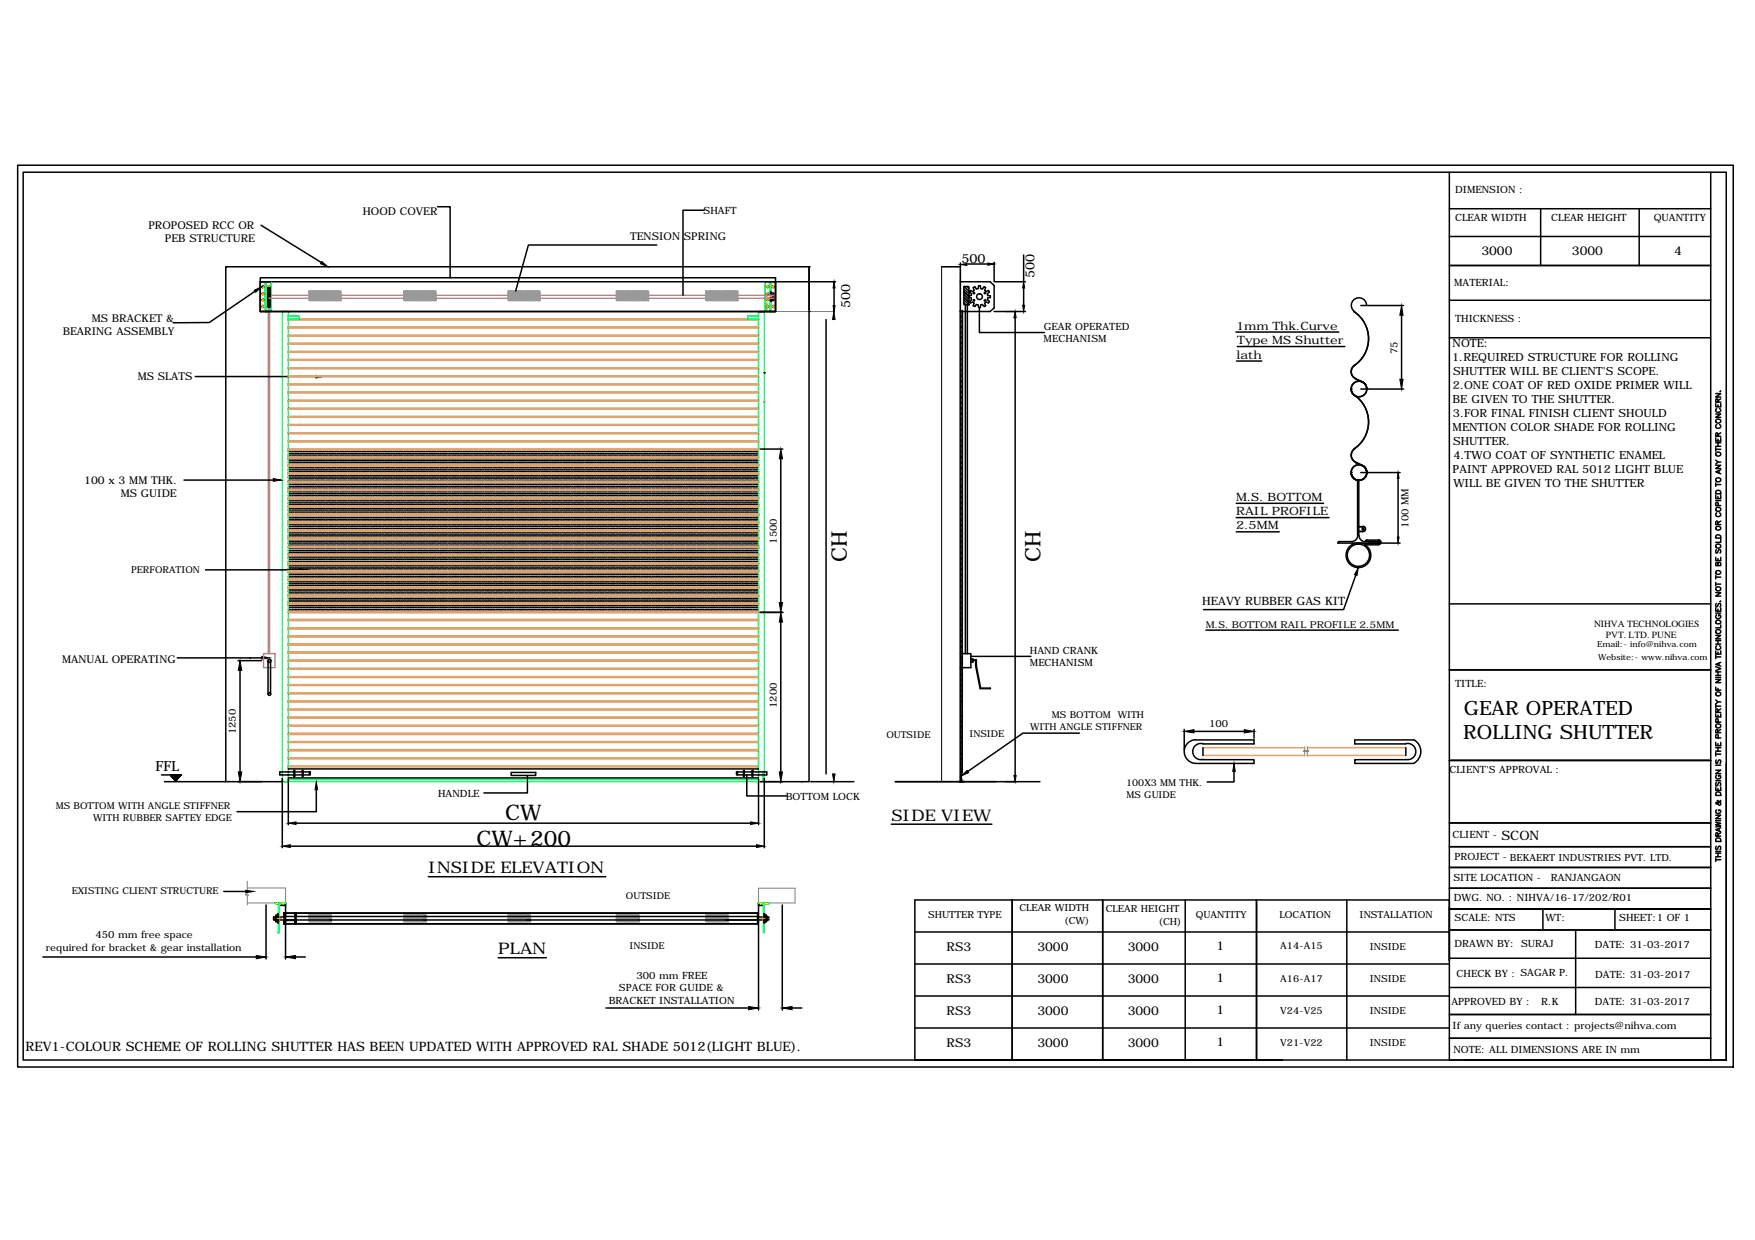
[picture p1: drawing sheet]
<svg xmlns="http://www.w3.org/2000/svg" width="297mm" height="210mm" viewBox="0 0 297 210" stroke-linecap="round" stroke-linejoin="round" font-family="sans-serif">
<defs><g id="words">
<g font-size="3.6">
<text x="143.3" y="95.1" transform="rotate(-90 143.3 95.1)">CH</text>
<text x="176.1" y="95.1" transform="rotate(-90 176.1 95.1)">CH</text>
<text x="80.6" y="143.2">CW+200</text>
<text x="85.5" y="138.9">CW</text>
</g>
<g font-size="3.3">
<text x="247.6" y="125.2">ROLLING SHUTTER</text>
<text x="247.8" y="121.1">GEAR OPERATED</text>
</g>
<g font-size="2.7">
<text x="150.9" y="138.9">SIDE VIEW</text>
<text x="72.5" y="147.8">INSIDE ELEVATION</text>
<text x="84.3" y="161.6">PLAN</text>
</g>
<text font-size="2.4" x="26.3" y="130.6">FFL</text>
<g font-size="2.2">
<text x="162.7" y="44.4">500</text>
<text x="175.1" y="47" transform="rotate(-90 175.1 47)">500</text>
<text x="143.9" y="52.2" transform="rotate(-90 143.9 52.2)">500</text>
<text x="254.1" y="142.1">SCON</text>
<text x="4.3" y="178">REV1-COLOUR SCHEME OF ROLLING SHUTTER HAS BEEN UPDATED WITH APPROVED RAL SHADE 5012(LIGHT BLUE).</text>
</g>
<g font-size="2.1">
<text x="250.7" y="43.2">3000</text>
<text x="266.1" y="43.2">3000</text>
<text x="283.4" y="43.1">4</text>
<text x="160.2" y="160.9">RS3</text>
<text x="175.6" y="160.9">3000</text>
<text x="190.9" y="160.9">3000</text>
<text x="205.9" y="160.9">1</text>
<text x="160.2" y="166.4">RS3</text>
<text x="175.6" y="166.4">3000</text>
<text x="190.9" y="166.4">3000</text>
<text x="205.9" y="166.3">1</text>
<text x="160.2" y="171.8">RS3</text>
<text x="175.6" y="171.8">3000</text>
<text x="190.9" y="171.8">3000</text>
<text x="205.9" y="171.7">1</text>
<text x="160.2" y="177.2">RS3</text>
<text x="175.6" y="177.2">3000</text>
<text x="190.9" y="177.2">3000</text>
<text x="205.9" y="177.1">1</text>
</g>
<g font-size="1.9">
<text x="209.2" y="55.8">1mm Thk.Curve</text>
<text x="209.4" y="58.3">Type MS Shutter</text>
<text x="245.9" y="58.7">NOTE:</text>
<text x="209.3" y="60.7">lath</text>
<text x="245.8" y="61.1">1.REQUIRED STRUCTURE FOR ROLLING</text>
<text x="245.9" y="65.8">2.ONE COAT OF RED OXIDE PRIMER WILL</text>
<text x="245.9" y="63.4">SHUTTER WILL BE CLIENT'S SCOPE.</text>
<text x="245.9" y="68.2">BE GIVEN TO THE SHUTTER.</text>
<text x="245.9" y="70.6">3.FOR FINAL FINISH CLIENT SHOULD</text>
<text x="245.9" y="72.9">MENTION COLOR SHADE FOR ROLLING</text>
<text x="245.9" y="75.3">SHUTTER.</text>
<text x="246" y="77.7">4.TWO COAT OF SYNTHETIC ENAMEL</text>
<text x="245.9" y="80.1">PAINT APPROVED RAL 5012 LIGHT BLUE</text>
<text x="246" y="82.5">WILL BE GIVEN TO THE SHUTTER</text>
<text x="209.2" y="84.8">M.S. BOTTOM</text>
<text x="209.2" y="87.2">RAIL PROFILE</text>
<text x="209.2" y="89.6">2.5MM</text>
<text x="203.5" y="102.3">HEAVY RUBBER GAS KIT</text>
</g>
<g font-size="1.8">
<text x="25.1" y="38.8">PROPOSED RCC OR</text>
<text x="27.9" y="41">PEB STRUCTURE</text>
<text x="61.4" y="36.4">HOOD COVER</text>
<text x="106.7" y="40.7">TENSION SPRING</text>
<text x="10.6" y="56.8">BEARING ASSEMBLY</text>
<text x="15.5" y="54.5">MS BRACKET &amp;</text>
<text x="23.3" y="64.3">MS SLATS</text>
<text x="14.3" y="81.9">100 x 3 MM THK.</text>
<text x="20.4" y="84.1">MS GUIDE</text>
<text x="10.5" y="112.2">MANUAL OPERATING</text>
</g>
<g font-size="1.7">
<text x="246.3" y="32.7">DIMENSION :</text>
<text x="119.1" y="36.2">SHAFT</text>
<text x="246.3" y="37.5">CLEAR WIDTH</text>
<text x="262.5" y="37.5">CLEAR HEIGHT</text>
<text x="279.9" y="37.5">QUANTITY</text>
<text x="246.1" y="48.5">MATERIAL:</text>
<text x="176.6" y="57.9">MECHANISM</text>
<text x="176.7" y="55.9">GEAR OPERATED</text>
<text x="236.5" y="60" transform="rotate(-90 236.5 60)">75</text>
<text x="246.3" y="54.4">THICKNESS :</text>
<text x="238.4" y="89.4" transform="rotate(-90 238.4 89.4)">100 MM</text>
<text x="131.5" y="92.1" transform="rotate(-90 131.5 92.1)">1500</text>
<text x="174.3" y="110.7">HAND CRANK</text>
<text x="174.3" y="112.8">MECHANISM</text>
<text x="131.5" y="119.8" transform="rotate(-90 131.5 119.8)">1200</text>
<text x="246.3" y="116.2">TITLE:</text>
<text x="39.9" y="124.3" transform="rotate(-90 39.9 124.3)">1250</text>
<text x="204.7" y="123.1">100</text>
<text x="245.3" y="130.8">CLIENT'S APPROVAL :</text>
<text x="74.2" y="134.9">HANDLE</text>
<text x="133" y="135.4">BOTTOM LOCK</text>
<text x="245.9" y="141.9">CLIENT -</text>
<text x="246" y="149.1">SITE LOCATION -</text>
<text x="246.2" y="145.6">PROJECT - BEKAERT INDUSTRIES PVT. LTD.</text>
<text x="262.5" y="149.2">RANJANGAON</text>
<text x="157.1" y="155.3">SHUTTER TYPE</text>
<text x="172.5" y="154.3">CLEAR WIDTH</text>
<text x="187.1" y="154.5">CLEAR HEIGHT</text>
<text x="202.4" y="155.3">QUANTITY</text>
<text x="216.6" y="155.3">LOCATION</text>
<text x="230.1" y="155.3">INSTALLATION</text>
<text x="246.1" y="152.6">DWG. NO. : NIHVA/16-17/202/R01</text>
<text x="246.2" y="156">SCALE: NTS</text>
<text x="261.6" y="155.9">WT:</text>
<text x="274.1" y="156">SHEET:1 OF 1</text>
<text x="7.8" y="160.9">required for bracket &amp; gear installation</text>
<text x="16.2" y="158.8">450 mm free space</text>
<text x="180.1" y="156.4">(CW)</text>
<text x="196.1" y="156.5">(CH)</text>
<text x="216.7" y="160.7">A14-A15</text>
<text x="231.8" y="160.8">INSIDE</text>
<text x="246.2" y="160.4">DRAWN BY: SURAJ</text>
<text x="269.9" y="160.5">DATE: 31-03-2017</text>
<text x="104.8" y="167.8">SPACE FOR GUIDE &amp;</text>
<text x="107.7" y="165.8">300 mm FREE</text>
<text x="216.7" y="166.2">A16-A17</text>
<text x="231.8" y="166.2">INSIDE</text>
<text x="246.5" y="165.3">CHECK BY : SAGAR P.</text>
<text x="270" y="165.6">DATE: 31-03-2017</text>
<text x="103" y="170">BRACKET INSTALLATION</text>
<text x="216.7" y="171.6">V24-V25</text>
<text x="231.8" y="171.6">INSIDE</text>
<text x="245.6" y="170.1">APPROVED BY :</text>
<text x="260.8" y="170.1">R.K</text>
<text x="269.9" y="170">DATE: 31-03-2017</text>
<text x="216.7" y="177">V21-V22</text>
<text x="231.8" y="177">INSIDE</text>
<text x="245.9" y="174.1">If any queries contact : projects@nihva.com</text>
<text x="246" y="178.3">NOTE: ALL DIMENSIONS ARE IN mm</text>
</g>
<g font-size="1.6">
<text x="22.2" y="97">PERFORATION</text>
<text x="204.1" y="106.3">M.S. BOTTOM RAIL PROFILE 2.5MM</text>
<text x="269.8" y="106.2">NIHVA TECHNOLOGIES</text>
<text x="271.8" y="108">PVT. LTD. PUNE</text>
<text x="150" y="125">OUTSIDE</text>
<text x="164.1" y="124.8">INSIDE</text>
<text x="174.4" y="123.5">WITH ANGLE STIFFNER</text>
<text x="178" y="121.5">MS BOTTOM WITH</text>
<text x="9.4" y="136.9">MS BOTTOM WITH ANGLE STIFFNER</text>
<text x="190.6" y="133.1">100X3 MM THK.</text>
<text x="190.7" y="135.1">MS GUIDE</text>
<text x="15.8" y="138.9">WITH RUBBER SAFTEY EDGE</text>
<text x="12.1" y="151.4">EXISTING CLIENT STRUCTURE</text>
<text x="105.9" y="152.3">OUTSIDE</text>
<text x="106.5" y="160.7">INSIDE</text>
</g>
<g font-size="1.4">
<text x="270.3" y="109.6">Email:- info@nihva.com</text>
<text x="270.5" y="111.7">Website:- www.nihva.com</text>
</g>
</g></defs>
<!-- layer: 0 -->
<g fill="none" stroke="#dda56e" stroke-width=".25">
<path d="M48.8 59.6h79.6M48.8 59.5h79.6M48.8 58.2h79.6M48.8 58.1h79.6M48.8 56.9h79.6M48.8 56.8h79.6M48.8 55.5h79.6M48.8 55.4h79.6M48.8 54.1h79.6M48.8 54h79.6M48.8 52.7h79.6M48.8 69.2h79.6"/>
<path d="M48.8 69.1h79.6M48.8 67.9h79.6M48.8 67.8h79.6M48.8 66.5h79.6M48.8 66.4h79.6M48.8 65.1h79.6M48.8 65h79.6M48.8 63.7h79.6M48.8 63.6h79.6M48.8 62.4h79.6M48.8 62.3h79.6M48.8 61h79.6"/>
<path d="M48.8 60.9h79.6M48.8 74.7h79.6M48.8 74.6h79.6M48.8 73.4h79.6M48.8 73.3h79.6M48.8 72h79.6M48.8 71.9h79.6M48.8 70.6h79.6M48.8 70.5h79.6M48.8 76.1h79.6M48.8 76h79.6M48.8 78.9h79.6"/>
<path d="M48.8 78.8h79.6M48.8 77.5h79.6M48.8 77.4h79.6M129.4 68h.1M48.8 99.5h79.6M48.8 99.4h79.6M48.8 98.2h79.6M48.8 98h79.6M48.8 96.8h79.6M48.8 96.6h79.6M48.8 95.4h79.6M48.8 95.3h79.6"/>
<path d="M48.8 94h79.6M48.8 93.9h79.6M48.8 92.7h79.6M48.8 92.5h79.6M48.8 91.3h79.6M48.8 91.1h79.6M48.8 89.9h79.6M48.8 89.8h79.6M48.8 88.5h79.6M48.8 88.4h79.6M48.8 87.2h79.6M48.8 87h79.6"/>
<path d="M48.8 85.8h79.6M48.8 85.6h79.6M48.8 84.4h79.6M48.8 84.3h79.6M48.8 83h79.6M48.8 82.9h79.6M48.8 81.6h79.6M48.8 81.5h79.6M48.8 80.2h79.6M48.8 80.1h79.6M48.8 118.8h79.6M48.8 118.6h79.6"/>
<path d="M48.8 117.4h79.6M48.8 117.3h79.6M48.8 116h79.6M48.8 115.9h79.6M48.8 114.7h79.6M48.8 114.5h79.6M48.8 113.3h79.6M48.8 113.1h79.6M48.8 111.9h79.6M48.8 111.8h79.6M48.8 110.5h79.6M48.8 110.4h79.6"/>
<path d="M48.8 109.2h79.6M48.8 109h79.6M48.8 107.8h79.6M48.8 107.6h79.6M48.8 106.4h79.6M48.8 106.3h79.6M48.8 105h79.6M48.8 104.9h79.6M48.8 103.7h79.6M48.8 103.5h79.6M48.8 102.3h79.6M48.8 102.1h79.6"/>
<path d="M48.8 100.9h79.6M48.8 100.8h79.6M48.8 129.8h79.6M48.8 129.7h79.6M48.8 128.4h79.6M48.8 128.3h79.6M48.8 127.1h79.6M48.8 126.9h79.6M48.8 125.7h79.6M48.8 125.5h79.6M48.8 124.3h79.6M48.8 124.1h79.6"/>
<path d="M48.8 122.9h79.6M48.8 122.8h79.6M48.8 121.6h79.6M48.8 121.4h79.6M48.8 120.2h79.6M48.8 120h79.6M203.6 127.9h17.2M203.6 126.6h17.2M221.3 127.9h16.6M221.3 126.6h16.6"/>
</g>
<g fill="none" stroke="#0f0" stroke-width=".25">
<path d="M44.1 52.6l.1 .1M44.1 47.9v.2M44.1 48.2v.1M44.1 48.4v.2M44.1 48.7v.1M44.1 48.9v.2M44.1 49.1v.2M44.1 49.4v.2M44.1 49.6v.2M44.1 49.9v.2M44.1 50.2v.1M44.1 50.4v.2"/>
<path d="M44.1 50.7v.1M44.1 50.9v.1M44.1 51.1v.2M44.1 51.4v.1M44.1 51.6v.2M44.1 51.9v.2M44.1 52.1v.2M44.1 52.4v.2M44.2 47.7h-.1v.1M44.3 52.7h.1M44.3 47.7h.1M44.5 52.7h.2"/>
<path d="M44.5 47.7h.2M44.8 47.7h.4l-.2 .1v4.9h.2h-.4M44.9 47.7v.1M44.9 47.9v.2M44.9 48.2v.1M44.9 48.4v.2M44.9 48.7v.1M44.9 48.9v.2M44.9 49.1v.2M44.9 49.4v.2M44.9 49.6v.2M44.9 49.9v.2"/>
<path d="M44.9 50.2v.1M44.9 50.4v.2M44.9 50.7v.1M44.9 50.9v.1M44.9 51.1v.2M44.9 51.4v.1M44.9 51.6v.2M44.9 51.9v.2M44.9 52.1v.2M44.9 52.4v.2M44.9 52.6v.1M44.9 47.7v5"/>
<path d="M44.9 51h.1M44.9 49.4h.1M44.9 49.5h.1M45 48.8l.1 1.4M45 47.7v.1M45 47.9v.2M45 48.2v.1M45 48.4v.2M45 48.7v.1M45 48.9v.2M45 49.1v.2M45 49.4v.2"/>
<path d="M45 49.6v.2M45 49.9v.2M45 50.2v.1M45 50.4v.2M45 50.7v.1M45 50.9v.1M45 51.1v.2M45 51.4v.1M45 51.6v.2M45 51.9v.2M45 52.1v.2M45 52.4v.2"/>
<path d="M45 52.6v.1M45.1 50.2l-.1 1.5h.2v-.1M45.1 50.2l-.1 1.5M45.2 48.9v1.3v-1.1l.1 .1v2.1l-.1 .1v-1.2v1.4zM45.2 48.9v-.1h-.2l.1 1.4M45.2 52.7h.2M45.2 47.7h.2M45.2 49.7v1M45.5 49.7h-.2v1h.2M45.5 52.7h.2M45.5 47.7h.2M45.5 49.7v1"/>
<path d="M45.7 47.7h.2v.2M45.9 52.6v.1h-.2M45.9 51.2v.3M45.9 48v.2M45.9 48.2v.2M45.9 48.5v.1M45.9 48.7v.2M45.9 49v.1M45.9 49.2v.2M45.9 49.5v.1M45.9 49.7v.2M45.9 50v.2"/>
<path d="M45.9 50.2v.2M45.9 50.4v.2M45.9 50.7v.2M45.9 51v.1M45.9 51.6v.2M45.9 51.8v.2M45.9 52.1v.2M45.9 52.4v.1M47.8 52.7h1v79.6h-1zM48.8 53.5h1.8v.5h-1.8M128.4 53.5h-1.8v.5h1.8M128.4 52.8h.8"/>
<path d="M129.5 52.6l.1 .1M129.5 52.7h1.8M129.5 47.9v.2M129.5 48.2v.1M129.5 48.4v.2M129.5 48.7v.1M129.5 48.9v.2M129.5 49.1v.2M129.5 49.4v.2M129.5 49.6v.2M129.5 49.9v.2M129.5 50.2v.1"/>
<path d="M129.5 50.4v.2M129.5 50.7v.1M129.5 50.9v.1M129.5 51.1v.2M129.5 51.4v.1M129.5 51.6v.2M129.5 51.9v.2M129.5 52.1v.2M129.5 52.4v.2M129.6 47.7h-.1v.1M129.7 47.7h.1M129.9 47.7h.2"/>
<path d="M130.2 47.7h.1v.1M130.3 47.9v.2M130.3 48.2v.1M130.3 48.4v.2M130.3 48.7v.1M130.3 48.9v.2M130.3 49.1v.2M130.3 49.4v.2M130.3 49.6v.2M130.3 49.9v.2M130.3 50.2v.1M130.3 50.4v.2"/>
<path d="M130.3 50.7v.1M130.3 50.9v.1M130.3 51.1v.2M130.3 51.4v.1M130.3 51.6v.2M130.3 51.9v.2M130.3 52.1v.2M130.3 52.4v.2M130.3 52.6v.1M130.4 47.7h.2M130.5 47.7v.1M130.5 47.9v.2"/>
<path d="M130.5 48.2v.1M130.5 48.4v.2M130.5 48.7v.1M130.5 48.9v.2M130.5 49.1v.2M130.5 49.4v.2M130.5 49.6v.2M130.5 49.9v.2M130.5 50.2v.1M130.5 50.4v.2M130.5 50.7v.1M130.5 50.9v.1"/>
<path d="M130.5 51.1v.2M130.5 51.4v.1M130.5 51.6v.2M130.5 51.9v.2M130.5 52.1v.2M130.5 52.4v.2M130.5 52.6v.1M130.7 47.7h.1M130.9 47.7h.2M131.2 47.7l.1 .1M131.3 52.6l-.1 .1M131.3 47.9v.2"/>
<path d="M131.3 48.2v.1M131.3 48.4v.2M131.3 48.7v.1M131.3 48.9v.2M131.3 49.1v.2M131.3 49.4v.2M131.3 49.6v.2M131.3 49.9v.2M131.3 50.2v.1M131.3 50.4v.2M131.3 50.7v.1M131.3 50.9v.1"/>
<path d="M131.3 51.1v.2M131.3 51.4v.1M131.3 51.6v.2M131.3 51.9v.2M131.3 52.1v.2M131.3 52.4v.2M128.4 132.3v-79.6h1v79.6M46.6 152.9h1.7v.1h-1.7zM47.1 153v4.9M47.2 153v4.9h-.2M47.3 153h.3M128.4 152.9h1.8v.1h-1.8z"/>
<path d="M129.2 153h.1v4.9h-.1zM130.1 153h.1"/>
<circle cx="44.5" cy="49.7" r=".15"/>
<circle cx="44.5" cy="51.9" r=".15"/>
<circle cx="44.5" cy="48.5" r=".15"/>
<circle cx="44.5" cy="50.7" r=".15"/>
<circle cx="45.5" cy="48.5" r=".15"/>
<circle cx="45.5" cy="51.9" r=".15"/>
<circle cx="129.9" cy="48.5" r=".15"/>
<circle cx="129.9" cy="50.7" r=".15"/>
<circle cx="129.9" cy="49.7" r=".15"/>
<circle cx="129.9" cy="51.9" r=".15"/>
<circle cx="130.9" cy="48.5" r=".15"/>
<circle cx="130.9" cy="50.7" r=".15"/>
<circle cx="130.9" cy="49.7" r=".15"/>
<circle cx="130.9" cy="51.9" r=".15"/>
</g>
<g fill="none" stroke="#000" stroke-width=".25">
<path d="M3 28h290.4v152.6h-290.4zM3.9 29.2h288.3v150.2h-288.3zM44.2 38.1l10.2 6.3M74.1 35h2.1v12M119.2 35.6h-3.6v14.4M245.3 29.2v150.2h44.2v-150.2M245.3 35.3h44.2M260.8 35.3v9.6M277.4 35.3v9.6M43.2 49.3l-7.8 5.3h-6.1M44.1 47.7h87.2v5h-87.2v-5h1.8M44.1 47h87.2v5.7h-87.2z"/>
<path d="M45.3 48.8v2.9M45.4 48.7l.2 .1 .2-.1M45.4 49.1h.3M45.4 49.5h.3M45.4 49.9h.3M45.4 50.2h.3M45.7 48.8v2.9M45.7 50.6h-.3M45.7 50.9h-.3M45.7 51.3h-.3M45.7 52h-.3M45.8 51.7l-.2-.2-.2 .2"/>
<path d="M111.2 41.5h-21.8l-2.1 7.8M130.5 49.5h.1v1.5h-.1zM130.5 49.6h.1M130.5 49.7h.1M130.5 50.7h.1M130.5 50.9h.1M130.5 50h.5M130.5 50.5h.5M130.6 49.9h.4v.7h-.4M130.6 49.7h.2v1.1h-.2M130.8 50.2h.2M130.9 47.7h10.5"/>
<path d="M136.9 45.2h.1M136.9 52.7h.1M136.9 45.2v7.2M139.8 54.1v76.9M141.2 48.8v3.9M159.4 45.2h3.1M162.5 47.7h5.1l.7 .6v3.8l-.7 .6h-5.1zM162.5 44.5v3.2M163.1 48.5h.9v3.1h-.9zM163.1 49.4l.9 .8-.8-.8M163.1 50.3l.9 .8-.8-.7M163.1 48.9l.9 .8"/>
<path d="M163.1 49.9l.9 .8M163.1 50.8l.9 .7M163.1 51.3l.4 .3M163.2 48.5l.8 .8M163.4 51.6v59M163.7 48.5l.3 .3M163.7 51.6v59M163.8 44.7h4.5M164.1 51l.2 .3M164.2 51.3l.5-.2 .2 .2-.2 .4 .3 .2M165 48.6l-.3 .1 .2 .4-.2 .2-.4-.1-.2 .2 .4 .3-.1 .3-.5 .1v.3h.5l.1 .3-.4 .3M165 48.5l.3 .4 .3-.1v-.4h.3l.1 .4 .3 .1 .3-.4 .2 .2-.1 .4 .2 .2 .4-.1 .1 .2"/>
<path d="M165.8 52.1v4.2h11M167.3 51.3l-.4-.2-.2 .2 .1 .4-.2 .2-.3-.4-.3 .1-.1 .5-.3-.1v-.4l-.3-.1-.3 .4M167.4 51l-.1 .3M167.5 49.4l-.4 .3 .1 .3 .4 .1M167.6 50.1v.3M167.6 50.4h-.4l-.1 .3 .4 .3M168.3 52.7h5.3M168.3 44.4v3.3M168.4 47.7h5.2M171.8 53.8v77.5M173.3 43.2v4.5M173.3 48.8v2.9"/>
<path d="M209.2 56.2h17.4M209.4 58.7h18.2M229.2 52.7a5.5 5.5 0 0 1 0 9.2M230.3 51.7h7.3M231.3 51.7a1.29 1.29 0 0 0-1.9-1.2 1.29 1.29 0 0 0-.1 2.3M237.2 53.4v10.8M245.3 44.9h44.2M245.3 40h44.2M245.3 50.8h44.2M245.3 57.2h44.2M33 63.7h20.5M48.8 76.4h.1"/>
<path d="M48.8 77h.1M48.8 77.7h.1M48.8 78.3h.1M48.8 78.9h.1M48.8 79.5h.1M49 76.7h.1M49 77.3h.1M49 78h.1M49 78.6h.1M49 79.2h.1M49 79.8h.1M49.1 76.4h.1"/>
<path d="M49.1 77h.1M49.1 77.7h.1M49.1 78.3h.1M49.1 78.9h.1M49.1 79.5h.1M49.3 76.7h.1M49.3 77.3h.1M49.3 78h.1M49.3 78.6h.1M49.3 79.2h.1M49.3 79.8h.1M49.4 76.4h.1"/>
<path d="M49.4 77h.1M49.4 77.7h.1M49.4 78.3h.1M49.4 78.9h.1M49.4 79.5h.1M49.6 76.7h.1M49.6 77.3h.1M49.6 78h.1M49.6 78.6h.1M49.6 79.2h.1M49.6 79.8h.1M49.7 76.4h.1"/>
<path d="M49.7 77h.1M49.7 77.7h.1M49.7 78.3h.1M49.7 78.9h.1M49.7 79.5h.1M49.9 76.7h.1M49.9 77.3h.1M49.9 78h.1M49.9 78.6h.1M49.9 79.2h.1M49.9 79.8h.1M50 76.4h.1"/>
<path d="M50 77h.1M50 77.7h.1M50 78.3h.1M50 78.9h.1M50 79.5h.1M50.2 76.7h.1M50.2 77.3h.1M50.2 78h.1M50.2 78.6h.1M50.2 79.2h.1M50.2 79.8h.1M50.4 76.4h.1"/>
<path d="M50.4 77h.1M50.4 77.7h.1M50.4 78.3h.1M50.4 78.9h.1M50.4 79.5h.1M50.5 76.7h.1M50.5 77.3h.1M50.5 78h.1M50.5 78.6h.1M50.5 79.2h.1M50.5 79.8h.1M50.7 76.4h.1"/>
<path d="M50.7 77h.1M50.7 77.7h.1M50.7 78.3h.1M50.7 78.9h.1M50.7 79.5h.1M50.8 76.7h.1M50.8 77.3h.1M50.8 78h.1M50.8 78.6h.1M50.8 79.2h.1M50.8 79.8h.1M51 76.4h.1"/>
<path d="M51 77h.1M51 77.7h.1M51 78.3h.1M51 78.9h.1M51 79.5h.1M51.1 76.7h.1M51.1 77.3h.1M51.1 78h.1M51.1 78.6h.1M51.1 79.2h.1M51.1 79.8h.1M51.3 76.4h.1"/>
<path d="M51.3 77h.1M51.3 77.7h.1M51.3 78.3h.1M51.3 78.9h.1M51.3 79.5h.1M51.4 76.7h.1M51.4 77.3h.1M51.4 78h.1M51.4 78.6h.1M51.4 79.2h.1M51.4 79.8h.1M51.6 76.4h.1"/>
<path d="M51.6 77h.1M51.6 77.7h.1M51.6 78.3h.1M51.6 78.9h.1M51.6 79.5h.1M51.8 76.7h.1M51.8 77.3h.1M51.8 78h.1M51.8 78.6h.1M51.8 79.2h.1M51.8 79.8h.1M51.9 76.4h.1"/>
<path d="M51.9 77h.1M51.9 77.7h.1M51.9 78.3h.1M51.9 78.9h.1M51.9 79.5h.1M52.1 76.7h.1M52.1 77.3h.1M52.1 78h.1M52.1 78.6h.1M52.1 79.2h.1M52.1 79.8h.1M52.2 76.4h.1"/>
<path d="M52.2 77h.1M52.2 77.7h.1M52.2 78.3h.1M52.2 78.9h.1M52.2 79.5h.1M52.4 76.7h.1M52.4 77.3h.1M52.4 78h.1M52.4 78.6h.1M52.4 79.2h.1M52.4 79.8h.1M52.5 76.4h.1"/>
<path d="M52.5 77h.1M52.5 77.7h.1M52.5 78.3h.1M52.5 78.9h.1M52.5 79.5h.1M52.7 76.7h.1M52.7 77.3h.1M52.7 78h.1M52.7 78.6h.1M52.7 79.2h.1M52.7 79.8h.1M52.9 76.4h.1"/>
<path d="M52.9 77h.1M52.9 77.7h.1M52.9 78.3h.1M52.9 78.9h.1M52.9 79.5h.1M53 76.7h.1M53 77.3h.1M53 78h.1M53 78.6h.1M53 79.2h.1M53 79.8h.1M53.2 76.4h.1"/>
<path d="M53.2 77h.1M53.2 77.7h.1M53.2 78.3h.1M53.2 78.9h.1M53.2 79.5h.1M53.3 76.7h.1M53.3 77.3h.1M53.3 78h.1M53.3 78.6h.1M53.3 79.2h.1M53.3 79.8h.1M53.5 76.4h.1"/>
<path d="M53.5 77h.1M53.5 77.7h.1M53.5 78.3h.1M53.5 78.9h.1M53.5 79.5h.1M53.6 76.7h.1M53.6 77.3h.1M53.6 78h.1M53.6 78.6h.1M53.6 79.2h.1M53.6 79.8h.1M53.8 76.4h.1"/>
<path d="M53.8 77h.1M53.8 77.7h.1M53.8 78.3h.1M53.8 78.9h.1M53.8 79.5h.1M53.9 76.7h.1M53.9 77.3h.1M53.9 78h.1M53.9 78.6h.1M53.9 79.2h.1M53.9 79.8h.1M54.1 76.4h.1"/>
<path d="M54.1 77h.1M54.1 77.7h.1M54.1 78.3h.1M54.1 78.9h.1M54.1 79.5h.1M54.3 76.7h.1M54.3 77.3h.1M54.3 78h.1M54.3 78.6h.1M54.3 79.2h.1M54.3 79.8h.1M54.4 76.4h.1"/>
<path d="M54.4 77h.1M54.4 77.7h.1M54.4 78.3h.1M54.4 78.9h.1M54.4 79.5h.1M54.6 76.7h.1M54.6 77.3h.1M54.6 78h.1M54.6 78.6h.1M54.6 79.2h.1M54.6 79.8h.1M54.7 76.4h.1"/>
<path d="M54.7 77h.1M54.7 77.7h.1M54.7 78.3h.1M54.7 78.9h.1M54.7 79.5h.1M54.8 76.7h.1M54.8 77.3h.1M54.8 78h.1M54.8 78.6h.1M54.8 79.2h.1M54.8 79.8h.1M55 76.4h.1"/>
<path d="M55 77h.1M55 77.7h.1M55 78.3h.1M55 78.9h.1M55 79.5h.1M55.2 76.7h.1M55.2 77.3h.1M55.2 78h.1M55.2 78.6h.1M55.2 79.2h.1M55.2 79.8h.1M55.3 76.4h.1"/>
<path d="M55.3 77h.1M55.3 77.7h.1M55.3 78.3h.1M55.3 78.9h.1M55.3 79.5h.1M55.5 76.7h.1M55.5 77.3h.1M55.5 78h.1M55.5 78.6h.1M55.5 79.2h.1M55.5 79.8h.1M55.7 76.4h.1"/>
<path d="M55.7 77h.1M55.7 77.7h.1M55.7 78.3h.1M55.7 78.9h.1M55.7 79.5h.1M55.8 76.7h.1M55.8 77.3h.1M55.8 78h.1M55.8 78.6h.1M55.8 79.2h.1M55.8 79.8h.1M56 76.4h.1"/>
<path d="M56 77h.1M56 77.7h.1M56 78.3h.1M56 78.9h.1M56 79.5h.1M56.1 76.7h.1M56.1 77.3h.1M56.1 78h.1M56.1 78.6h.1M56.1 79.2h.1M56.1 79.8h.1M56.2 76.4h.1"/>
<path d="M56.2 77h.1M56.2 77.7h.1M56.2 78.3h.1M56.2 78.9h.1M56.2 79.5h.1M56.4 76.7h.1M56.4 77.3h.1M56.4 78h.1M56.4 78.6h.1M56.4 79.2h.1M56.4 79.8h.1M56.6 76.4h.1"/>
<path d="M56.6 77h.1M56.6 77.7h.1M56.6 78.3h.1M56.6 78.9h.1M56.6 79.5h.1M56.7 76.7h.1M56.7 77.3h.1M56.7 78h.1M56.7 78.6h.1M56.7 79.2h.1M56.7 79.8h.1M56.9 76.4h.1"/>
<path d="M56.9 77h.1M56.9 77.7h.1M56.9 78.3h.1M56.9 78.9h.1M56.9 79.5h.1M57.1 76.7h.1M57.1 77.3h.1M57.1 78h.1M57.1 78.6h.1M57.1 79.2h.1M57.1 79.8h.1M57.2 76.4h.1"/>
<path d="M57.2 77h.1M57.2 77.7h.1M57.2 78.3h.1M57.2 78.9h.1M57.2 79.5h.1M57.3 76.7h.1M57.3 77.3h.1M57.3 78h.1M57.3 78.6h.1M57.3 79.2h.1M57.3 79.8h.1M57.5 76.4h.1"/>
<path d="M57.5 77h.1M57.5 77.7h.1M57.5 78.3h.1M57.5 78.9h.1M57.5 79.5h.1M57.6 76.7h.1M57.6 77.3h.1M57.6 78h.1M57.6 78.6h.1M57.6 79.2h.1M57.6 79.8h.1M57.8 76.4h.1"/>
<path d="M57.8 77h.1M57.8 77.7h.1M57.8 78.3h.1M57.8 78.9h.1M57.8 79.5h.1M58 76.7h.1M58 77.3h.1M58 78h.1M58 78.6h.1M58 79.2h.1M58 79.8h.1M58.1 76.4h.1"/>
<path d="M58.1 77h.1M58.1 77.7h.1M58.1 78.3h.1M58.1 78.9h.1M58.1 79.5h.1M58.3 76.7h.1M58.3 77.3h.1M58.3 78h.1M58.3 78.6h.1M58.3 79.2h.1M58.3 79.8h.1M58.4 76.4h.1"/>
<path d="M58.4 77h.1M58.4 77.7h.1M58.4 78.3h.1M58.4 78.9h.1M58.4 79.5h.1M58.6 76.7h.1M58.6 77.3h.1M58.6 78h.1M58.6 78.6h.1M58.6 79.2h.1M58.6 79.8h.1M58.7 76.4h.1"/>
<path d="M58.7 77h.1M58.7 77.7h.1M58.7 78.3h.1M58.7 78.9h.1M58.7 79.5h.1M58.9 76.7h.1M58.9 77.3h.1M58.9 78h.1M58.9 78.6h.1M58.9 79.2h.1M58.9 79.8h.1M59 76.4h.1"/>
<path d="M59 77h.1M59 77.7h.1M59 78.3h.1M59 78.9h.1M59 79.5h.1M59.2 76.7h.1M59.2 77.3h.1M59.2 78h.1M59.2 78.6h.1M59.2 79.2h.1M59.2 79.8h.1M59.4 76.4h.1"/>
<path d="M59.4 77h.1M59.4 77.7h.1M59.4 78.3h.1M59.4 78.9h.1M59.4 79.5h.1M59.5 76.7h.1M59.5 77.3h.1M59.5 78h.1M59.5 78.6h.1M59.5 79.2h.1M59.5 79.8h.1M59.7 76.4h.1"/>
<path d="M59.7 77h.1M59.7 77.7h.1M59.7 78.3h.1M59.7 78.9h.1M59.7 79.5h.1M59.8 76.7h.1M59.8 77.3h.1M59.8 78h.1M59.8 78.6h.1M59.8 79.2h.1M59.8 79.8h.1M60 76.4h.1"/>
<path d="M60 77h.1M60 77.7h.1M60 78.3h.1M60 78.9h.1M60 79.5h.1M60.1 76.7h.1M60.1 77.3h.1M60.1 78h.1M60.1 78.6h.1M60.1 79.2h.1M60.1 79.8h.1M60.3 76.4h.1"/>
<path d="M60.3 77h.1M60.3 77.7h.1M60.3 78.3h.1M60.3 78.9h.1M60.3 79.5h.1M60.4 76.7h.1M60.4 77.3h.1M60.4 78h.1M60.4 78.6h.1M60.4 79.2h.1M60.4 79.8h.1M60.6 76.4h.1"/>
<path d="M60.6 77h.1M60.6 77.7h.1M60.6 78.3h.1M60.6 78.9h.1M60.6 79.5h.1M60.8 76.7h.1M60.8 77.3h.1M60.8 78h.1M60.8 78.6h.1M60.8 79.2h.1M60.8 79.8h.1M60.9 76.4h.1"/>
<path d="M60.9 77h.1M60.9 77.7h.1M60.9 78.3h.1M60.9 78.9h.1M60.9 79.5h.1M61.1 76.7h.1M61.1 77.3h.1M61.1 78h.1M61.1 78.6h.1M61.1 79.2h.1M61.1 79.8h.1M61.2 76.4h.1"/>
<path d="M61.2 77h.1M61.2 77.7h.1M61.2 78.3h.1M61.2 78.9h.1M61.2 79.5h.1M61.4 76.7h.1M61.4 77.3h.1M61.4 78h.1M61.4 78.6h.1M61.4 79.2h.1M61.4 79.8h.1M61.5 76.4h.1"/>
<path d="M61.5 77h.1M61.5 77.7h.1M61.5 78.3h.1M61.5 78.9h.1M61.5 79.5h.1M61.7 76.7h.1M61.7 77.3h.1M61.7 78h.1M61.7 78.6h.1M61.7 79.2h.1M61.7 79.8h.1M61.8 76.4h.1"/>
<path d="M61.8 77h.1M61.8 77.7h.1M61.8 78.3h.1M61.8 78.9h.1M61.8 79.5h.1M62 76.7h.1M62 77.3h.1M62 78h.1M62 78.6h.1M62 79.2h.1M62 79.8h.1M62.2 76.4h.1"/>
<path d="M62.2 77h.1M62.2 77.7h.1M62.2 78.3h.1M62.2 78.9h.1M62.2 79.5h.1M62.3 76.7h.1M62.3 77.3h.1M62.3 78h.1M62.3 78.6h.1M62.3 79.2h.1M62.3 79.8h.1M62.5 76.4h.1"/>
<path d="M62.5 77h.1M62.5 77.7h.1M62.5 78.3h.1M62.5 78.9h.1M62.5 79.5h.1M62.6 76.7h.1M62.6 77.3h.1M62.6 78h.1M62.6 78.6h.1M62.6 79.2h.1M62.6 79.8h.1M62.8 76.4h.1"/>
<path d="M62.8 77h.1M62.8 77.7h.1M62.8 78.3h.1M62.8 78.9h.1M62.8 79.5h.1M62.9 76.7h.1M62.9 77.3h.1M62.9 78h.1M62.9 78.6h.1M62.9 79.2h.1M62.9 79.8h.1M63.1 76.4h.1"/>
<path d="M63.1 77h.1M63.1 77.7h.1M63.1 78.3h.1M63.1 78.9h.1M63.1 79.5h.1M63.2 76.7h.1M63.2 77.3h.1M63.2 78h.1M63.2 78.6h.1M63.2 79.2h.1M63.2 79.8h.1M63.4 76.4h.1"/>
<path d="M63.4 77h.1M63.4 77.7h.1M63.4 78.3h.1M63.4 78.9h.1M63.4 79.5h.1M63.6 76.7h.1M63.6 77.3h.1M63.6 78h.1M63.6 78.6h.1M63.6 79.2h.1M63.6 79.8h.1M63.7 76.4h.1"/>
<path d="M63.7 77h.1M63.7 77.7h.1M63.7 78.3h.1M63.7 78.9h.1M63.7 79.5h.1M63.9 76.7h.1M63.9 77.3h.1M63.9 78h.1M63.9 78.6h.1M63.9 79.2h.1M63.9 79.8h.1M64 76.4h.1"/>
<path d="M64 77h.1M64 77.7h.1M64 78.3h.1M64 78.9h.1M64 79.5h.1M64.2 76.7h.1M64.2 77.3h.1M64.2 78h.1M64.2 78.6h.1M64.2 79.2h.1M64.2 79.8h.1M64.3 76.4h.1"/>
<path d="M64.3 77h.1M64.3 77.7h.1M64.3 78.3h.1M64.3 78.9h.1M64.3 79.5h.1M64.5 76.7h.1M64.5 77.3h.1M64.5 78h.1M64.5 78.6h.1M64.5 79.2h.1M64.5 79.8h.1M64.7 76.4h.1"/>
<path d="M64.7 77h.1M64.7 77.7h.1M64.7 78.3h.1M64.7 78.9h.1M64.7 79.5h.1M64.8 76.7h.1M64.8 77.3h.1M64.8 78h.1M64.8 78.6h.1M64.8 79.2h.1M64.8 79.8h.1M65 76.4h.1"/>
<path d="M65 77h.1M65 77.7h.1M65 78.3h.1M65 78.9h.1M65 79.5h.1M65.1 76.7h.1M65.1 77.3h.1M65.1 78h.1M65.1 78.6h.1M65.1 79.2h.1M65.1 79.8h.1M65.3 76.4h.1"/>
<path d="M65.3 77h.1M65.3 77.7h.1M65.3 78.3h.1M65.3 78.9h.1M65.3 79.5h.1M65.4 76.7h.1M65.4 77.3h.1M65.4 78h.1M65.4 78.6h.1M65.4 79.2h.1M65.4 79.8h.1M65.6 76.4h.1"/>
<path d="M65.6 77h.1M65.6 77.7h.1M65.6 78.3h.1M65.6 78.9h.1M65.6 79.5h.1M65.7 76.7h.1M65.7 77.3h.1M65.7 78h.1M65.7 78.6h.1M65.7 79.2h.1M65.7 79.8h.1M65.9 76.4h.1"/>
<path d="M65.9 77h.1M65.9 77.7h.1M65.9 78.3h.1M65.9 78.9h.1M65.9 79.5h.1M66.1 76.7h.1M66.1 77.3h.1M66.1 78h.1M66.1 78.6h.1M66.1 79.2h.1M66.1 79.8h.1M66.2 76.4h.1"/>
<path d="M66.2 77h.1M66.2 77.7h.1M66.2 78.3h.1M66.2 78.9h.1M66.2 79.5h.1M66.4 76.7h.1M66.4 77.3h.1M66.4 78h.1M66.4 78.6h.1M66.4 79.2h.1M66.4 79.8h.1M66.5 76.4h.1"/>
<path d="M66.5 77h.1M66.5 77.7h.1M66.5 78.3h.1M66.5 78.9h.1M66.5 79.5h.1M66.7 76.7h.1M66.7 77.3h.1M66.7 78h.1M66.7 78.6h.1M66.7 79.2h.1M66.7 79.8h.1M66.8 76.4h.1"/>
<path d="M66.8 77h.1M66.8 77.7h.1M66.8 78.3h.1M66.8 78.9h.1M66.8 79.5h.1M67 76.7h.1M67 77.3h.1M67 78h.1M67 78.6h.1M67 79.2h.1M67 79.8h.1M67.1 76.4h.1"/>
<path d="M67.1 77h.1M67.1 77.7h.1M67.1 78.3h.1M67.1 78.9h.1M67.1 79.5h.1M67.3 76.7h.1M67.3 77.3h.1M67.3 78h.1M67.3 78.6h.1M67.3 79.2h.1M67.3 79.8h.1M67.5 76.4h.1"/>
<path d="M67.5 77h.1M67.5 77.7h.1M67.5 78.3h.1M67.5 78.9h.1M67.5 79.5h.1M67.6 76.7h.1M67.6 77.3h.1M67.6 78h.1M67.6 78.6h.1M67.6 79.2h.1M67.6 79.8h.1M67.8 76.4h.1"/>
<path d="M67.8 77h.1M67.8 77.7h.1M67.8 78.3h.1M67.8 78.9h.1M67.8 79.5h.1M67.9 76.7h.1M67.9 77.3h.1M67.9 78h.1M67.9 78.6h.1M67.9 79.2h.1M67.9 79.8h.1M68.1 76.4h.1"/>
<path d="M68.1 77h.1M68.1 77.7h.1M68.1 78.3h.1M68.1 78.9h.1M68.1 79.5h.1M68.2 76.7h.1M68.2 77.3h.1M68.2 78h.1M68.2 78.6h.1M68.2 79.2h.1M68.2 79.8h.1M68.4 76.4h.1"/>
<path d="M68.4 77h.1M68.4 77.7h.1M68.4 78.3h.1M68.4 78.9h.1M68.4 79.5h.1M68.5 76.7h.1M68.5 77.3h.1M68.5 78h.1M68.5 78.6h.1M68.5 79.2h.1M68.5 79.8h.1M68.7 76.4h.1"/>
<path d="M68.7 77h.1M68.7 77.7h.1M68.7 78.3h.1M68.7 78.9h.1M68.7 79.5h.1M68.9 76.7h.1M68.9 77.3h.1M68.9 78h.1M68.9 78.6h.1M68.9 79.2h.1M68.9 79.8h.1M69 76.4h.1"/>
<path d="M69 77h.1M69 77.7h.1M69 78.3h.1M69 78.9h.1M69 79.5h.1M69.2 76.7h.1M69.2 77.3h.1M69.2 78h.1M69.2 78.6h.1M69.2 79.2h.1M69.2 79.8h.1M69.3 76.4h.1"/>
<path d="M69.3 77h.1M69.3 77.7h.1M69.3 78.3h.1M69.3 78.9h.1M69.3 79.5h.1M69.5 76.7h.1M69.5 77.3h.1M69.5 78h.1M69.5 78.6h.1M69.5 79.2h.1M69.5 79.8h.1M69.6 76.4h.1"/>
<path d="M69.6 77h.1M69.6 77.7h.1M69.6 78.3h.1M69.6 78.9h.1M69.6 79.5h.1M69.8 76.7h.1M69.8 77.3h.1M69.8 78h.1M69.8 78.6h.1M69.8 79.2h.1M69.8 79.8h.1M69.9 76.4h.1"/>
<path d="M69.9 77h.1M69.9 77.7h.1M69.9 78.3h.1M69.9 78.9h.1M69.9 79.5h.1M70.1 76.7h.1M70.1 77.3h.1M70.1 78h.1M70.1 78.6h.1M70.1 79.2h.1M70.1 79.8h.1M70.3 76.4h.1"/>
<path d="M70.3 77h.1M70.3 77.7h.1M70.3 78.3h.1M70.3 78.9h.1M70.3 79.5h.1M70.4 76.7h.1M70.4 77.3h.1M70.4 78h.1M70.4 78.6h.1M70.4 79.2h.1M70.4 79.8h.1M70.6 76.4h.1"/>
<path d="M70.6 77h.1M70.6 77.7h.1M70.6 78.3h.1M70.6 78.9h.1M70.6 79.5h.1M70.7 76.7h.1M70.7 77.3h.1M70.7 78h.1M70.7 78.6h.1M70.7 79.2h.1M70.7 79.8h.1M70.9 76.4h.1"/>
<path d="M70.9 77h.1M70.9 77.7h.1M70.9 78.3h.1M70.9 78.9h.1M70.9 79.5h.1M71 76.7h.1M71 77.3h.1M71 78h.1M71 78.6h.1M71 79.2h.1M71 79.8h.1M71.2 76.4h.1"/>
<path d="M71.2 77h.1M71.2 77.7h.1M71.2 78.3h.1M71.2 78.9h.1M71.2 79.5h.1M71.3 76.7h.1M71.3 77.3h.1M71.3 78h.1M71.3 78.6h.1M71.3 79.2h.1M71.3 79.8h.1M71.5 76.4h.1"/>
<path d="M71.5 77h.1M71.5 77.7h.1M71.5 78.3h.1M71.5 78.9h.1M71.5 79.5h.1M71.7 76.7h.1M71.7 77.3h.1M71.7 78h.1M71.7 78.6h.1M71.7 79.2h.1M71.7 79.8h.1M71.8 76.4h.1"/>
<path d="M71.8 77h.1M71.8 77.7h.1M71.8 78.3h.1M71.8 78.9h.1M71.8 79.5h.1M72 76.7h.1M72 77.3h.1M72 78h.1M72 78.6h.1M72 79.2h.1M72 79.8h.1M72.1 76.4h.1"/>
<path d="M72.1 77h.1M72.1 77.7h.1M72.1 78.3h.1M72.1 78.9h.1M72.1 79.5h.1M72.2 76.7h.1M72.2 77.3h.1M72.2 78h.1M72.2 78.6h.1M72.2 79.2h.1M72.2 79.8h.1M72.4 76.4h.1"/>
<path d="M72.4 77h.1M72.4 77.7h.1M72.4 78.3h.1M72.4 78.9h.1M72.4 79.5h.1M72.6 76.7h.1M72.6 77.3h.1M72.6 78h.1M72.6 78.6h.1M72.6 79.2h.1M72.6 79.8h.1M72.7 76.4h.1"/>
<path d="M72.7 77h.1M72.7 77.7h.1M72.7 78.3h.1M72.7 78.9h.1M72.7 79.5h.1M72.9 76.7h.1M72.9 77.3h.1M72.9 78h.1M72.9 78.6h.1M72.9 79.2h.1M72.9 79.8h.1M73.1 76.4h.1"/>
<path d="M73.1 77h.1M73.1 77.7h.1M73.1 78.3h.1M73.1 78.9h.1M73.1 79.5h.1M73.2 76.7h.1M73.2 77.3h.1M73.2 78h.1M73.2 78.6h.1M73.2 79.2h.1M73.2 79.8h.1M73.3 76.4h.1"/>
<path d="M73.3 77h.1M73.3 77.7h.1M73.3 78.3h.1M73.3 78.9h.1M73.3 79.5h.1M73.5 76.7h.1M73.5 77.3h.1M73.5 78h.1M73.5 78.6h.1M73.5 79.2h.1M73.5 79.8h.1M73.6 76.4h.1"/>
<path d="M73.6 77h.1M73.6 77.7h.1M73.6 78.3h.1M73.6 78.9h.1M73.6 79.5h.1M73.8 76.7h.1M73.8 77.3h.1M73.8 78h.1M73.8 78.6h.1M73.8 79.2h.1M73.8 79.8h.1M74 76.4h.1"/>
<path d="M74 77h.1M74 77.7h.1M74 78.3h.1M74 78.9h.1M74 79.5h.1M74.1 76.7h.1M74.1 77.3h.1M74.1 78h.1M74.1 78.6h.1M74.1 79.2h.1M74.1 79.8h.1M74.3 76.4h.1"/>
<path d="M74.3 77h.1M74.3 77.7h.1M74.3 78.3h.1M74.3 78.9h.1M74.3 79.5h.1M74.5 76.7h.1M74.5 77.3h.1M74.5 78h.1M74.5 78.6h.1M74.5 79.2h.1M74.5 79.8h.1M74.6 76.4h.1"/>
<path d="M74.6 77h.1M74.6 77.7h.1M74.6 78.3h.1M74.6 78.9h.1M74.6 79.5h.1M74.7 76.7h.1M74.7 77.3h.1M74.7 78h.1M74.7 78.6h.1M74.7 79.2h.1M74.7 79.8h.1M74.9 76.4h.1"/>
<path d="M74.9 77h.1M74.9 77.7h.1M74.9 78.3h.1M74.9 78.9h.1M74.9 79.5h.1M75 76.7h.1M75 77.3h.1M75 78h.1M75 78.6h.1M75 79.2h.1M75 79.8h.1M75.2 76.4h.1"/>
<path d="M75.2 77h.1M75.2 77.7h.1M75.2 78.3h.1M75.2 78.9h.1M75.2 79.5h.1M75.4 76.7h.1M75.4 77.3h.1M75.4 78h.1M75.4 78.6h.1M75.4 79.2h.1M75.4 79.8h.1M75.5 76.4h.1"/>
<path d="M75.5 77h.1M75.5 77.7h.1M75.5 78.3h.1M75.5 78.9h.1M75.5 79.5h.1M75.7 76.7h.1M75.7 77.3h.1M75.7 78h.1M75.7 78.6h.1M75.7 79.2h.1M75.7 79.8h.1M75.8 76.4h.1"/>
<path d="M75.8 77h.1M75.8 77.7h.1M75.8 78.3h.1M75.8 78.9h.1M75.8 79.5h.1M76 76.7h.1M76 77.3h.1M76 78h.1M76 78.6h.1M76 79.2h.1M76 79.8h.1M76.1 76.4h.1"/>
<path d="M76.1 77h.1M76.1 77.7h.1M76.1 78.3h.1M76.1 78.9h.1M76.1 79.5h.1M76.3 76.7h.1M76.3 77.3h.1M76.3 78h.1M76.3 78.6h.1M76.3 79.2h.1M76.3 79.8h.1M76.5 76.4h.1"/>
<path d="M76.5 77h.1M76.5 77.7h.1M76.5 78.3h.1M76.5 78.9h.1M76.5 79.5h.1M76.6 76.7h.1M76.6 77.3h.1M76.6 78h.1M76.6 78.6h.1M76.6 79.2h.1M76.6 79.8h.1M76.8 76.4h.1"/>
<path d="M76.8 77h.1M76.8 77.7h.1M76.8 78.3h.1M76.8 78.9h.1M76.8 79.5h.1M76.9 76.7h.1M76.9 77.3h.1M76.9 78h.1M76.9 78.6h.1M76.9 79.2h.1M76.9 79.8h.1M77.1 76.4h.1"/>
<path d="M77.1 77h.1M77.1 77.7h.1M77.1 78.3h.1M77.1 78.9h.1M77.1 79.5h.1M77.2 76.7h.1M77.2 77.3h.1M77.2 78h.1M77.2 78.6h.1M77.2 79.2h.1M77.2 79.8h.1M77.4 76.4h.1"/>
<path d="M77.4 77h.1M77.4 77.7h.1M77.4 78.3h.1M77.4 78.9h.1M77.4 79.5h.1M77.5 76.7h.1M77.5 77.3h.1M77.5 78h.1M77.5 78.6h.1M77.5 79.2h.1M77.5 79.8h.1M77.7 76.4h.1"/>
<path d="M77.7 77h.1M77.7 77.7h.1M77.7 78.3h.1M77.7 78.9h.1M77.7 79.5h.1M77.9 76.7h.1M77.9 77.3h.1M77.9 78h.1M77.9 78.6h.1M77.9 79.2h.1M77.9 79.8h.1M78 76.4h.1"/>
<path d="M78 77h.1M78 77.7h.1M78 78.3h.1M78 78.9h.1M78 79.5h.1M78.2 76.7h.1M78.2 77.3h.1M78.2 78h.1M78.2 78.6h.1M78.2 79.2h.1M78.2 79.8h.1M78.3 76.4h.1"/>
<path d="M78.3 77h.1M78.3 77.7h.1M78.3 78.3h.1M78.3 78.9h.1M78.3 79.5h.1M78.5 76.7h.1M78.5 77.3h.1M78.5 78h.1M78.5 78.6h.1M78.5 79.2h.1M78.5 79.8h.1M78.6 76.4h.1"/>
<path d="M78.6 77h.1M78.6 77.7h.1M78.6 78.3h.1M78.6 78.9h.1M78.6 79.5h.1M78.8 76.7h.1M78.8 77.3h.1M78.8 78h.1M78.8 78.6h.1M78.8 79.2h.1M78.8 79.8h.1M78.9 76.4h.1"/>
<path d="M78.9 77h.1M78.9 77.7h.1M78.9 78.3h.1M78.9 78.9h.1M78.9 79.5h.1M79.1 76.7h.1M79.1 77.3h.1M79.1 78h.1M79.1 78.6h.1M79.1 79.2h.1M79.1 79.8h.1M79.3 76.4h.1"/>
<path d="M79.3 77h.1M79.3 77.7h.1M79.3 78.3h.1M79.3 78.9h.1M79.3 79.5h.1M79.4 76.7h.1M79.4 77.3h.1M79.4 78h.1M79.4 78.6h.1M79.4 79.2h.1M79.4 79.8h.1M79.6 76.4h.1"/>
<path d="M79.6 77h.1M79.6 77.7h.1M79.6 78.3h.1M79.6 78.9h.1M79.6 79.5h.1M79.7 76.7h.1M79.7 77.3h.1M79.7 78h.1M79.7 78.6h.1M79.7 79.2h.1M79.7 79.8h.1M79.9 76.4h.1"/>
<path d="M79.9 77h.1M79.9 77.7h.1M79.9 78.3h.1M79.9 78.9h.1M79.9 79.5h.1M80 76.7h.1M80 77.3h.1M80 78h.1M80 78.6h.1M80 79.2h.1M80 79.8h.1M80.2 76.4h.1"/>
<path d="M80.2 77h.1M80.2 77.7h.1M80.2 78.3h.1M80.2 78.9h.1M80.2 79.5h.1M80.3 76.7h.1M80.3 77.3h.1M80.3 78h.1M80.3 78.6h.1M80.3 79.2h.1M80.3 79.8h.1M80.5 76.4h.1"/>
<path d="M80.5 77h.1M80.5 77.7h.1M80.5 78.3h.1M80.5 78.9h.1M80.5 79.5h.1M80.7 76.7h.1M80.7 77.3h.1M80.7 78h.1M80.7 78.6h.1M80.7 79.2h.1M80.7 79.8h.1M80.8 76.4h.1"/>
<path d="M80.8 77h.1M80.8 77.7h.1M80.8 78.3h.1M80.8 78.9h.1M80.8 79.5h.1M81 76.7h.1M81 77.3h.1M81 78h.1M81 78.6h.1M81 79.2h.1M81 79.8h.1M81.1 76.4h.1"/>
<path d="M81.1 77h.1M81.1 77.7h.1M81.1 78.3h.1M81.1 78.9h.1M81.1 79.5h.1M81.3 76.7h.1M81.3 77.3h.1M81.3 78h.1M81.3 78.6h.1M81.3 79.2h.1M81.3 79.8h.1M81.4 76.4h.1"/>
<path d="M81.4 77h.1M81.4 77.7h.1M81.4 78.3h.1M81.4 78.9h.1M81.4 79.5h.1M81.6 76.7h.1M81.6 77.3h.1M81.6 78h.1M81.6 78.6h.1M81.6 79.2h.1M81.6 79.8h.1M81.7 76.4h.1"/>
<path d="M81.7 77h.1M81.7 77.7h.1M81.7 78.3h.1M81.7 78.9h.1M81.7 79.5h.1M81.9 76.7h.1M81.9 77.3h.1M81.9 78h.1M81.9 78.6h.1M81.9 79.2h.1M81.9 79.8h.1M82.1 76.4h.1"/>
<path d="M82.1 77h.1M82.1 77.7h.1M82.1 78.3h.1M82.1 78.9h.1M82.1 79.5h.1M82.2 76.7h.1M82.2 77.3h.1M82.2 78h.1M82.2 78.6h.1M82.2 79.2h.1M82.2 79.8h.1M82.4 76.4h.1"/>
<path d="M82.4 77h.1M82.4 77.7h.1M82.4 78.3h.1M82.4 78.9h.1M82.4 79.5h.1M82.5 76.7h.1M82.5 77.3h.1M82.5 78h.1M82.5 78.6h.1M82.5 79.2h.1M82.5 79.8h.1M82.7 76.4h.1"/>
<path d="M82.7 77h.1M82.7 77.7h.1M82.7 78.3h.1M82.7 78.9h.1M82.7 79.5h.1M82.8 76.7h.1M82.8 77.3h.1M82.8 78h.1M82.8 78.6h.1M82.8 79.2h.1M82.8 79.8h.1M83 76.4h.1"/>
<path d="M83 77h.1M83 77.7h.1M83 78.3h.1M83 78.9h.1M83 79.5h.1M83.1 76.7h.1M83.1 77.3h.1M83.1 78h.1M83.1 78.6h.1M83.1 79.2h.1M83.1 79.8h.1M83.3 76.4h.1"/>
<path d="M83.3 77h.1M83.3 77.7h.1M83.3 78.3h.1M83.3 78.9h.1M83.3 79.5h.1M83.5 76.7h.1M83.5 77.3h.1M83.5 78h.1M83.5 78.6h.1M83.5 79.2h.1M83.5 79.8h.1M83.6 76.4h.1"/>
<path d="M83.6 77h.1M83.6 77.7h.1M83.6 78.3h.1M83.6 78.9h.1M83.6 79.5h.1M83.8 76.7h.1M83.8 77.3h.1M83.8 78h.1M83.8 78.6h.1M83.8 79.2h.1M83.8 79.8h.1M83.9 76.4h.1"/>
<path d="M83.9 77h.1M83.9 77.7h.1M83.9 78.3h.1M83.9 78.9h.1M83.9 79.5h.1M84.1 76.7h.1M84.1 77.3h.1M84.1 78h.1M84.1 78.6h.1M84.1 79.2h.1M84.1 79.8h.1M84.2 76.4h.1"/>
<path d="M84.2 77h.1M84.2 77.7h.1M84.2 78.3h.1M84.2 78.9h.1M84.2 79.5h.1M84.4 76.7h.1M84.4 77.3h.1M84.4 78h.1M84.4 78.6h.1M84.4 79.2h.1M84.4 79.8h.1M84.5 76.4h.1"/>
<path d="M84.5 77h.1M84.5 77.7h.1M84.5 78.3h.1M84.5 78.9h.1M84.5 79.5h.1M84.7 76.7h.1M84.7 77.3h.1M84.7 78h.1M84.7 78.6h.1M84.7 79.2h.1M84.7 79.8h.1M84.9 76.4h.1"/>
<path d="M84.9 77h.1M84.9 77.7h.1M84.9 78.3h.1M84.9 78.9h.1M84.9 79.5h.1M85 76.7h.1M85 77.3h.1M85 78h.1M85 78.6h.1M85 79.2h.1M85 79.8h.1M85.2 76.4h.1"/>
<path d="M85.2 77h.1M85.2 77.7h.1M85.2 78.3h.1M85.2 78.9h.1M85.2 79.5h.1M85.3 76.7h.1M85.3 77.3h.1M85.3 78h.1M85.3 78.6h.1M85.3 79.2h.1M85.3 79.8h.1M85.5 76.4h.1"/>
<path d="M85.5 77h.1M85.5 77.7h.1M85.5 78.3h.1M85.5 78.9h.1M85.5 79.5h.1M85.6 76.7h.1M85.6 77.3h.1M85.6 78h.1M85.6 78.6h.1M85.6 79.2h.1M85.6 79.8h.1M85.8 76.4h.1"/>
<path d="M85.8 77h.1M85.8 77.7h.1M85.8 78.3h.1M85.8 78.9h.1M85.8 79.5h.1M85.9 76.7h.1M85.9 77.3h.1M85.9 78h.1M85.9 78.6h.1M85.9 79.2h.1M85.9 79.8h.1M86.1 76.4h.1"/>
<path d="M86.1 77h.1M86.1 77.7h.1M86.1 78.3h.1M86.1 78.9h.1M86.1 79.5h.1M86.3 76.7h.1M86.3 77.3h.1M86.3 78h.1M86.3 78.6h.1M86.3 79.2h.1M86.3 79.8h.1M86.4 76.4h.1"/>
<path d="M86.4 77h.1M86.4 77.7h.1M86.4 78.3h.1M86.4 78.9h.1M86.4 79.5h.1M86.6 76.7h.1M86.6 77.3h.1M86.6 78h.1M86.6 78.6h.1M86.6 79.2h.1M86.6 79.8h.1M86.7 76.4h.1"/>
<path d="M86.7 77h.1M86.7 77.7h.1M86.7 78.3h.1M86.7 78.9h.1M86.7 79.5h.1M86.9 76.7h.1M86.9 77.3h.1M86.9 78h.1M86.9 78.6h.1M86.9 79.2h.1M86.9 79.8h.1M87 76.4h.1"/>
<path d="M87 77h.1M87 77.7h.1M87 78.3h.1M87 78.9h.1M87 79.5h.1M87.2 76.7h.1M87.2 77.3h.1M87.2 78h.1M87.2 78.6h.1M87.2 79.2h.1M87.2 79.8h.1M87.4 76.4h.1"/>
<path d="M87.4 77h.1M87.4 77.7h.1M87.4 78.3h.1M87.4 78.9h.1M87.4 79.5h.1M87.5 76.7h.1M87.5 77.3h.1M87.5 78h.1M87.5 78.6h.1M87.5 79.2h.1M87.5 79.8h.1M87.7 76.4h.1"/>
<path d="M87.7 77h.1M87.7 77.7h.1M87.7 78.3h.1M87.7 78.9h.1M87.7 79.5h.1M87.8 76.7h.1M87.8 77.3h.1M87.8 78h.1M87.8 78.6h.1M87.8 79.2h.1M87.8 79.8h.1M88 76.4h.1"/>
<path d="M88 77h.1M88 77.7h.1M88 78.3h.1M88 78.9h.1M88 79.5h.1M88.1 76.7h.1M88.1 77.3h.1M88.1 78h.1M88.1 78.6h.1M88.1 79.2h.1M88.1 79.8h.1M88.3 76.4h.1"/>
<path d="M88.3 77h.1M88.3 77.7h.1M88.3 78.3h.1M88.3 78.9h.1M88.3 79.5h.1M88.4 76.7h.1M88.4 77.3h.1M88.4 78h.1M88.4 78.6h.1M88.4 79.2h.1M88.4 79.8h.1M88.6 76.4h.1"/>
<path d="M88.6 77h.1M88.6 77.7h.1M88.6 78.3h.1M88.6 78.9h.1M88.6 79.5h.1M88.8 76.7h.1M88.8 77.3h.1M88.8 78h.1M88.8 78.6h.1M88.8 79.2h.1M88.8 79.8h.1M88.9 76.4h.1"/>
<path d="M88.9 77h.1M88.9 77.7h.1M88.9 78.3h.1M88.9 78.9h.1M88.9 79.5h.1M89.1 76.7h.1M89.1 77.3h.1M89.1 78h.1M89.1 78.6h.1M89.1 79.2h.1M89.1 79.8h.1M89.2 76.4h.1"/>
<path d="M89.2 77h.1M89.2 77.7h.1M89.2 78.3h.1M89.2 78.9h.1M89.2 79.5h.1M89.4 76.7h.1M89.4 77.3h.1M89.4 78h.1M89.4 78.6h.1M89.4 79.2h.1M89.4 79.8h.1M89.5 76.4h.1"/>
<path d="M89.5 77h.1M89.5 77.7h.1M89.5 78.3h.1M89.5 78.9h.1M89.5 79.5h.1M89.7 76.7h.1M89.7 77.3h.1M89.7 78h.1M89.7 78.6h.1M89.7 79.2h.1M89.7 79.8h.1M89.8 76.4h.1"/>
<path d="M89.8 77h.1M89.8 77.7h.1M89.8 78.3h.1M89.8 78.9h.1M89.8 79.5h.1M90 76.7h.1M90 77.3h.1M90 78h.1M90 78.6h.1M90 79.2h.1M90 79.8h.1M90.2 76.4h.1"/>
<path d="M90.2 77h.1M90.2 77.7h.1M90.2 78.3h.1M90.2 78.9h.1M90.2 79.5h.1M90.3 76.7h.1M90.3 77.3h.1M90.3 78h.1M90.3 78.6h.1M90.3 79.2h.1M90.3 79.8h.1M90.5 76.4h.1"/>
<path d="M90.5 77h.1M90.5 77.7h.1M90.5 78.3h.1M90.5 78.9h.1M90.5 79.5h.1M90.6 76.7h.1M90.6 77.3h.1M90.6 78h.1M90.6 78.6h.1M90.6 79.2h.1M90.6 79.8h.1M90.7 76.4h.1"/>
<path d="M90.7 77h.1M90.7 77.7h.1M90.7 78.3h.1M90.7 78.9h.1M90.7 79.5h.1M90.9 76.7h.1M90.9 77.3h.1M90.9 78h.1M90.9 78.6h.1M90.9 79.2h.1M90.9 79.8h.1M91.1 76.4h.1"/>
<path d="M91.1 77h.1M91.1 77.7h.1M91.1 78.3h.1M91.1 78.9h.1M91.1 79.5h.1M91.2 76.7h.1M91.2 77.3h.1M91.2 78h.1M91.2 78.6h.1M91.2 79.2h.1M91.2 79.8h.1M91.4 76.4h.1"/>
<path d="M91.4 77h.1M91.4 77.7h.1M91.4 78.3h.1M91.4 78.9h.1M91.4 79.5h.1M91.6 76.7h.1M91.6 77.3h.1M91.6 78h.1M91.6 78.6h.1M91.6 79.2h.1M91.6 79.8h.1M91.7 76.4h.1"/>
<path d="M91.7 77h.1M91.7 77.7h.1M91.7 78.3h.1M91.7 78.9h.1M91.7 79.5h.1M91.8 76.7h.1M91.8 77.3h.1M91.8 78h.1M91.8 78.6h.1M91.8 79.2h.1M91.8 79.8h.1M92 76.4h.1"/>
<path d="M92 77h.1M92 77.7h.1M92 78.3h.1M92 78.9h.1M92 79.5h.1M92.1 76.7h.1M92.1 77.3h.1M92.1 78h.1M92.1 78.6h.1M92.1 79.2h.1M92.1 79.8h.1M92.3 76.4h.1"/>
<path d="M92.3 77h.1M92.3 77.7h.1M92.3 78.3h.1M92.3 78.9h.1M92.3 79.5h.1M92.5 76.7h.1M92.5 77.3h.1M92.5 78h.1M92.5 78.6h.1M92.5 79.2h.1M92.5 79.8h.1M92.6 76.4h.1"/>
<path d="M92.6 77h.1M92.6 77.7h.1M92.6 78.3h.1M92.6 78.9h.1M92.6 79.5h.1M92.8 76.7h.1M92.8 77.3h.1M92.8 78h.1M92.8 78.6h.1M92.8 79.2h.1M92.8 79.8h.1M92.9 76.4h.1"/>
<path d="M92.9 77h.1M92.9 77.7h.1M92.9 78.3h.1M92.9 78.9h.1M92.9 79.5h.1M93.1 76.7h.1M93.1 77.3h.1M93.1 78h.1M93.1 78.6h.1M93.1 79.2h.1M93.1 79.8h.1M93.2 76.4h.1"/>
<path d="M93.2 77h.1M93.2 77.7h.1M93.2 78.3h.1M93.2 78.9h.1M93.2 79.5h.1M93.4 76.7h.1M93.4 77.3h.1M93.4 78h.1M93.4 78.6h.1M93.4 79.2h.1M93.4 79.8h.1M93.5 76.4h.1"/>
<path d="M93.5 77h.1M93.5 77.7h.1M93.5 78.3h.1M93.5 78.9h.1M93.5 79.5h.1M93.7 76.7h.1M93.7 77.3h.1M93.7 78h.1M93.7 78.6h.1M93.7 79.2h.1M93.7 79.8h.1M93.9 76.4h.1"/>
<path d="M93.9 77h.1M93.9 77.7h.1M93.9 78.3h.1M93.9 78.9h.1M93.9 79.5h.1M94 76.7h.1M94 77.3h.1M94 78h.1M94 78.6h.1M94 79.2h.1M94 79.8h.1M94.2 76.4h.1"/>
<path d="M94.2 77h.1M94.2 77.7h.1M94.2 78.3h.1M94.2 78.9h.1M94.2 79.5h.1M94.3 76.7h.1M94.3 77.3h.1M94.3 78h.1M94.3 78.6h.1M94.3 79.2h.1M94.3 79.8h.1M94.5 76.4h.1"/>
<path d="M94.5 77h.1M94.5 77.7h.1M94.5 78.3h.1M94.5 78.9h.1M94.5 79.5h.1M94.6 76.7h.1M94.6 77.3h.1M94.6 78h.1M94.6 78.6h.1M94.6 79.2h.1M94.6 79.8h.1M94.8 76.4h.1"/>
<path d="M94.8 77h.1M94.8 77.7h.1M94.8 78.3h.1M94.8 78.9h.1M94.8 79.5h.1M94.9 76.7h.1M94.9 77.3h.1M94.9 78h.1M94.9 78.6h.1M94.9 79.2h.1M94.9 79.8h.1M95.1 76.4h.1"/>
<path d="M95.1 77h.1M95.1 77.7h.1M95.1 78.3h.1M95.1 78.9h.1M95.1 79.5h.1M95.3 76.7h.1M95.3 77.3h.1M95.3 78h.1M95.3 78.6h.1M95.3 79.2h.1M95.3 79.8h.1M95.4 76.4h.1"/>
<path d="M95.4 77h.1M95.4 77.7h.1M95.4 78.3h.1M95.4 78.9h.1M95.4 79.5h.1M95.6 76.7h.1M95.6 77.3h.1M95.6 78h.1M95.6 78.6h.1M95.6 79.2h.1M95.6 79.8h.1M95.7 76.4h.1"/>
<path d="M95.7 77h.1M95.7 77.7h.1M95.7 78.3h.1M95.7 78.9h.1M95.7 79.5h.1M95.9 76.7h.1M95.9 77.3h.1M95.9 78h.1M95.9 78.6h.1M95.9 79.2h.1M95.9 79.8h.1M96 76.4h.1"/>
<path d="M96 77h.1M96 77.7h.1M96 78.3h.1M96 78.9h.1M96 79.5h.1M96.2 76.7h.1M96.2 77.3h.1M96.2 78h.1M96.2 78.6h.1M96.2 79.2h.1M96.2 79.8h.1M96.3 76.4h.1"/>
<path d="M96.3 77h.1M96.3 77.7h.1M96.3 78.3h.1M96.3 78.9h.1M96.3 79.5h.1M96.5 76.7h.1M96.5 77.3h.1M96.5 78h.1M96.5 78.6h.1M96.5 79.2h.1M96.5 79.8h.1M96.7 76.4h.1"/>
<path d="M96.7 77h.1M96.7 77.7h.1M96.7 78.3h.1M96.7 78.9h.1M96.7 79.5h.1M96.8 76.7h.1M96.8 77.3h.1M96.8 78h.1M96.8 78.6h.1M96.8 79.2h.1M96.8 79.8h.1M97 76.4h.1"/>
<path d="M97 77h.1M97 77.7h.1M97 78.3h.1M97 78.9h.1M97 79.5h.1M97.1 76.7h.1M97.1 77.3h.1M97.1 78h.1M97.1 78.6h.1M97.1 79.2h.1M97.1 79.8h.1M97.3 76.4h.1"/>
<path d="M97.3 77h.1M97.3 77.7h.1M97.3 78.3h.1M97.3 78.9h.1M97.3 79.5h.1M97.4 76.7h.1M97.4 77.3h.1M97.4 78h.1M97.4 78.6h.1M97.4 79.2h.1M97.4 79.8h.1M97.6 76.4h.1"/>
<path d="M97.6 77h.1M97.6 77.7h.1M97.6 78.3h.1M97.6 78.9h.1M97.6 79.5h.1M97.7 76.7h.1M97.7 77.3h.1M97.7 78h.1M97.7 78.6h.1M97.7 79.2h.1M97.7 79.8h.1M97.9 76.4h.1"/>
<path d="M97.9 77h.1M97.9 77.7h.1M97.9 78.3h.1M97.9 78.9h.1M97.9 79.5h.1M98.1 76.7h.1M98.1 77.3h.1M98.1 78h.1M98.1 78.6h.1M98.1 79.2h.1M98.1 79.8h.1M98.2 76.4h.1"/>
<path d="M98.2 77h.1M98.2 77.7h.1M98.2 78.3h.1M98.2 78.9h.1M98.2 79.5h.1M98.4 76.7h.1M98.4 77.3h.1M98.4 78h.1M98.4 78.6h.1M98.4 79.2h.1M98.4 79.8h.1M98.5 76.4h.1"/>
<path d="M98.5 77h.1M98.5 77.7h.1M98.5 78.3h.1M98.5 78.9h.1M98.5 79.5h.1M98.7 76.7h.1M98.7 77.3h.1M98.7 78h.1M98.7 78.6h.1M98.7 79.2h.1M98.7 79.8h.1M98.8 76.4h.1"/>
<path d="M98.8 77h.1M98.8 77.7h.1M98.8 78.3h.1M98.8 78.9h.1M98.8 79.5h.1M99 76.7h.1M99 77.3h.1M99 78h.1M99 78.6h.1M99 79.2h.1M99 79.8h.1M99.2 76.4h.1"/>
<path d="M99.2 77h.1M99.2 77.7h.1M99.2 78.3h.1M99.2 78.9h.1M99.2 79.5h.1M99.3 76.7h.1M99.3 77.3h.1M99.3 78h.1M99.3 78.6h.1M99.3 79.2h.1M99.3 79.8h.1M99.5 76.4h.1"/>
<path d="M99.5 77h.1M99.5 77.7h.1M99.5 78.3h.1M99.5 78.9h.1M99.5 79.5h.1M99.6 76.7h.1M99.6 77.3h.1M99.6 78h.1M99.6 78.6h.1M99.6 79.2h.1M99.6 79.8h.1M99.8 76.4h.1"/>
<path d="M99.8 77h.1M99.8 77.7h.1M99.8 78.3h.1M99.8 78.9h.1M99.8 79.5h.1M99.9 76.7h.1M99.9 77.3h.1M99.9 78h.1M99.9 78.6h.1M99.9 79.2h.1M99.9 79.8h.1M100.1 76.4h.1"/>
<path d="M100.1 77h.1M100.1 77.7h.1M100.1 78.3h.1M100.1 78.9h.1M100.1 79.5h.1M100.2 76.7h.1M100.2 77.3h.1M100.2 78h.1M100.2 78.6h.1M100.2 79.2h.1M100.2 79.8h.1M100.4 76.4h.1"/>
<path d="M100.4 77h.1M100.4 77.7h.1M100.4 78.3h.1M100.4 78.9h.1M100.4 79.5h.1M100.6 76.7h.1M100.6 77.3h.1M100.6 78h.1M100.6 78.6h.1M100.6 79.2h.1M100.6 79.8h.1M100.7 76.4h.1"/>
<path d="M100.7 77h.1M100.7 77.7h.1M100.7 78.3h.1M100.7 78.9h.1M100.7 79.5h.1M100.9 76.7h.1M100.9 77.3h.1M100.9 78h.1M100.9 78.6h.1M100.9 79.2h.1M100.9 79.8h.1M101 76.4h.1"/>
<path d="M101 77h.1M101 77.7h.1M101 78.3h.1M101 78.9h.1M101 79.5h.1M101.2 76.7h.1M101.2 77.3h.1M101.2 78h.1M101.2 78.6h.1M101.2 79.2h.1M101.2 79.8h.1M101.3 76.4h.1"/>
<path d="M101.3 77h.1M101.3 77.7h.1M101.3 78.3h.1M101.3 78.9h.1M101.3 79.5h.1M101.5 76.7h.1M101.5 77.3h.1M101.5 78h.1M101.5 78.6h.1M101.5 79.2h.1M101.5 79.8h.1M101.6 76.4h.1"/>
<path d="M101.6 77h.1M101.6 77.7h.1M101.6 78.3h.1M101.6 78.9h.1M101.6 79.5h.1M101.8 76.7h.1M101.8 77.3h.1M101.8 78h.1M101.8 78.6h.1M101.8 79.2h.1M101.8 79.8h.1M102 76.4h.1"/>
<path d="M102 77h.1M102 77.7h.1M102 78.3h.1M102 78.9h.1M102 79.5h.1M102.1 76.7h.1M102.1 77.3h.1M102.1 78h.1M102.1 78.6h.1M102.1 79.2h.1M102.1 79.8h.1M102.3 76.4h.1"/>
<path d="M102.3 77h.1M102.3 77.7h.1M102.3 78.3h.1M102.3 78.9h.1M102.3 79.5h.1M102.4 76.7h.1M102.4 77.3h.1M102.4 78h.1M102.4 78.6h.1M102.4 79.2h.1M102.4 79.8h.1M102.6 76.4h.1"/>
<path d="M102.6 77h.1M102.6 77.7h.1M102.6 78.3h.1M102.6 78.9h.1M102.6 79.5h.1M102.7 76.7h.1M102.7 77.3h.1M102.7 78h.1M102.7 78.6h.1M102.7 79.2h.1M102.7 79.8h.1M102.9 76.4h.1"/>
<path d="M102.9 77h.1M102.9 77.7h.1M102.9 78.3h.1M102.9 78.9h.1M102.9 79.5h.1M103 76.7h.1M103 77.3h.1M103 78h.1M103 78.6h.1M103 79.2h.1M103 79.8h.1M103.2 76.4h.1"/>
<path d="M103.2 77h.1M103.2 77.7h.1M103.2 78.3h.1M103.2 78.9h.1M103.2 79.5h.1M103.4 76.7h.1M103.4 77.3h.1M103.4 78h.1M103.4 78.6h.1M103.4 79.2h.1M103.4 79.8h.1M103.5 76.4h.1"/>
<path d="M103.5 77h.1M103.5 77.7h.1M103.5 78.3h.1M103.5 78.9h.1M103.5 79.5h.1M103.7 76.7h.1M103.7 77.3h.1M103.7 78h.1M103.7 78.6h.1M103.7 79.2h.1M103.7 79.8h.1M103.8 76.4h.1"/>
<path d="M103.8 77h.1M103.8 77.7h.1M103.8 78.3h.1M103.8 78.9h.1M103.8 79.5h.1M104 76.7h.1M104 77.3h.1M104 78h.1M104 78.6h.1M104 79.2h.1M104 79.8h.1M104.1 76.4h.1"/>
<path d="M104.1 77h.1M104.1 77.7h.1M104.1 78.3h.1M104.1 78.9h.1M104.1 79.5h.1M104.3 76.7h.1M104.3 77.3h.1M104.3 78h.1M104.3 78.6h.1M104.3 79.2h.1M104.3 79.8h.1M104.4 76.4h.1"/>
<path d="M104.4 77h.1M104.4 77.7h.1M104.4 78.3h.1M104.4 78.9h.1M104.4 79.5h.1M104.6 76.7h.1M104.6 77.3h.1M104.6 78h.1M104.6 78.6h.1M104.6 79.2h.1M104.6 79.8h.1M104.8 76.4h.1"/>
<path d="M104.8 77h.1M104.8 77.7h.1M104.8 78.3h.1M104.8 78.9h.1M104.8 79.5h.1M104.9 76.7h.1M104.9 77.3h.1M104.9 78h.1M104.9 78.6h.1M104.9 79.2h.1M104.9 79.8h.1M105.1 76.4h.1"/>
<path d="M105.1 77h.1M105.1 77.7h.1M105.1 78.3h.1M105.1 78.9h.1M105.1 79.5h.1M105.2 76.7h.1M105.2 77.3h.1M105.2 78h.1M105.2 78.6h.1M105.2 79.2h.1M105.2 79.8h.1M105.4 76.4h.1"/>
<path d="M105.4 77h.1M105.4 77.7h.1M105.4 78.3h.1M105.4 78.9h.1M105.4 79.5h.1M105.5 76.7h.1M105.5 77.3h.1M105.5 78h.1M105.5 78.6h.1M105.5 79.2h.1M105.5 79.8h.1M105.7 76.4h.1"/>
<path d="M105.7 77h.1M105.7 77.7h.1M105.7 78.3h.1M105.7 78.9h.1M105.7 79.5h.1M105.8 76.7h.1M105.8 77.3h.1M105.8 78h.1M105.8 78.6h.1M105.8 79.2h.1M105.8 79.8h.1M106 76.4h.1"/>
<path d="M106 77h.1M106 77.7h.1M106 78.3h.1M106 78.9h.1M106 79.5h.1M106.2 76.7h.1M106.2 77.3h.1M106.2 78h.1M106.2 78.6h.1M106.2 79.2h.1M106.2 79.8h.1M106.3 76.4h.1"/>
<path d="M106.3 77h.1M106.3 77.7h.1M106.3 78.3h.1M106.3 78.9h.1M106.3 79.5h.1M106.5 76.7h.1M106.5 77.3h.1M106.5 78h.1M106.5 78.6h.1M106.5 79.2h.1M106.5 79.8h.1M106.6 76.4h.1"/>
<path d="M106.6 77h.1M106.6 77.7h.1M106.6 78.3h.1M106.6 78.9h.1M106.6 79.5h.1M106.8 76.7h.1M106.8 77.3h.1M106.8 78h.1M106.8 78.6h.1M106.8 79.2h.1M106.8 79.8h.1M106.9 76.4h.1"/>
<path d="M106.9 77h.1M106.9 77.7h.1M106.9 78.3h.1M106.9 78.9h.1M106.9 79.5h.1M107.1 76.7h.1M107.1 77.3h.1M107.1 78h.1M107.1 78.6h.1M107.1 79.2h.1M107.1 79.8h.1M107.2 76.4h.1"/>
<path d="M107.2 77h.1M107.2 77.7h.1M107.2 78.3h.1M107.2 78.9h.1M107.2 79.5h.1M107.4 76.7h.1M107.4 77.3h.1M107.4 78h.1M107.4 78.6h.1M107.4 79.2h.1M107.4 79.8h.1M107.6 76.4h.1"/>
<path d="M107.6 77h.1M107.6 77.7h.1M107.6 78.3h.1M107.6 78.9h.1M107.6 79.5h.1M107.7 76.7h.1M107.7 77.3h.1M107.7 78h.1M107.7 78.6h.1M107.7 79.2h.1M107.7 79.8h.1M107.9 76.4h.1"/>
<path d="M107.9 77h.1M107.9 77.7h.1M107.9 78.3h.1M107.9 78.9h.1M107.9 79.5h.1M108 76.7h.1M108 77.3h.1M108 78h.1M108 78.6h.1M108 79.2h.1M108 79.8h.1M108.1 76.4h.1"/>
<path d="M108.1 77h.1M108.1 77.7h.1M108.1 78.3h.1M108.1 78.9h.1M108.1 79.5h.1M108.3 76.7h.1M108.3 77.3h.1M108.3 78h.1M108.3 78.6h.1M108.3 79.2h.1M108.3 79.8h.1M108.5 76.4h.1"/>
<path d="M108.5 77h.1M108.5 77.7h.1M108.5 78.3h.1M108.5 78.9h.1M108.5 79.5h.1M108.6 76.7h.1M108.6 77.3h.1M108.6 78h.1M108.6 78.6h.1M108.6 79.2h.1M108.6 79.8h.1M108.8 76.4h.1"/>
<path d="M108.8 77h.1M108.8 77.7h.1M108.8 78.3h.1M108.8 78.9h.1M108.8 79.5h.1M109 76.7h.1M109 77.3h.1M109 78h.1M109 78.6h.1M109 79.2h.1M109 79.8h.1M109.1 76.4h.1"/>
<path d="M109.1 77h.1M109.1 77.7h.1M109.1 78.3h.1M109.1 78.9h.1M109.1 79.5h.1M109.2 76.7h.1M109.2 77.3h.1M109.2 78h.1M109.2 78.6h.1M109.2 79.2h.1M109.2 79.8h.1M109.4 76.4h.1"/>
<path d="M109.4 77h.1M109.4 77.7h.1M109.4 78.3h.1M109.4 78.9h.1M109.4 79.5h.1M109.5 76.7h.1M109.5 77.3h.1M109.5 78h.1M109.5 78.6h.1M109.5 79.2h.1M109.5 79.8h.1M109.7 76.4h.1"/>
<path d="M109.7 77h.1M109.7 77.7h.1M109.7 78.3h.1M109.7 78.9h.1M109.7 79.5h.1M109.9 76.7h.1M109.9 77.3h.1M109.9 78h.1M109.9 78.6h.1M109.9 79.2h.1M109.9 79.8h.1M110 76.4h.1"/>
<path d="M110 77h.1M110 77.7h.1M110 78.3h.1M110 78.9h.1M110 79.5h.1M110.2 76.7h.1M110.2 77.3h.1M110.2 78h.1M110.2 78.6h.1M110.2 79.2h.1M110.2 79.8h.1M110.3 76.4h.1"/>
<path d="M110.3 77h.1M110.3 77.7h.1M110.3 78.3h.1M110.3 78.9h.1M110.3 79.5h.1M110.5 76.7h.1M110.5 77.3h.1M110.5 78h.1M110.5 78.6h.1M110.5 79.2h.1M110.5 79.8h.1M110.6 76.4h.1"/>
<path d="M110.6 77h.1M110.6 77.7h.1M110.6 78.3h.1M110.6 78.9h.1M110.6 79.5h.1M110.8 76.7h.1M110.8 77.3h.1M110.8 78h.1M110.8 78.6h.1M110.8 79.2h.1M110.8 79.8h.1M111 76.4h.1"/>
<path d="M111 77h.1M111 77.7h.1M111 78.3h.1M111 78.9h.1M111 79.5h.1M111.1 76.7h.1M111.1 77.3h.1M111.1 78h.1M111.1 78.6h.1M111.1 79.2h.1M111.1 79.8h.1M111.3 76.4h.1"/>
<path d="M111.3 77h.1M111.3 77.7h.1M111.3 78.3h.1M111.3 78.9h.1M111.3 79.5h.1M111.4 76.7h.1M111.4 77.3h.1M111.4 78h.1M111.4 78.6h.1M111.4 79.2h.1M111.4 79.8h.1M111.6 76.4h.1"/>
<path d="M111.6 77h.1M111.6 77.7h.1M111.6 78.3h.1M111.6 78.9h.1M111.6 79.5h.1M111.7 76.7h.1M111.7 77.3h.1M111.7 78h.1M111.7 78.6h.1M111.7 79.2h.1M111.7 79.8h.1M111.9 76.4h.1"/>
<path d="M111.9 77h.1M111.9 77.7h.1M111.9 78.3h.1M111.9 78.9h.1M111.9 79.5h.1M112 76.7h.1M112 77.3h.1M112 78h.1M112 78.6h.1M112 79.2h.1M112 79.8h.1M112.2 76.4h.1"/>
<path d="M112.2 77h.1M112.2 77.7h.1M112.2 78.3h.1M112.2 78.9h.1M112.2 79.5h.1M112.4 76.7h.1M112.4 77.3h.1M112.4 78h.1M112.4 78.6h.1M112.4 79.2h.1M112.4 79.8h.1M112.5 76.4h.1"/>
<path d="M112.5 77h.1M112.5 77.7h.1M112.5 78.3h.1M112.5 78.9h.1M112.5 79.5h.1M112.7 76.7h.1M112.7 77.3h.1M112.7 78h.1M112.7 78.6h.1M112.7 79.2h.1M112.7 79.8h.1M112.8 76.4h.1"/>
<path d="M112.8 77h.1M112.8 77.7h.1M112.8 78.3h.1M112.8 78.9h.1M112.8 79.5h.1M113 76.7h.1M113 77.3h.1M113 78h.1M113 78.6h.1M113 79.2h.1M113 79.8h.1M113.1 76.4h.1"/>
<path d="M113.1 77h.1M113.1 77.7h.1M113.1 78.3h.1M113.1 78.9h.1M113.1 79.5h.1M113.3 76.7h.1M113.3 77.3h.1M113.3 78h.1M113.3 78.6h.1M113.3 79.2h.1M113.3 79.8h.1M113.4 76.4h.1"/>
<path d="M113.4 77h.1M113.4 77.7h.1M113.4 78.3h.1M113.4 78.9h.1M113.4 79.5h.1M113.6 76.7h.1M113.6 77.3h.1M113.6 78h.1M113.6 78.6h.1M113.6 79.2h.1M113.6 79.8h.1M113.8 76.4h.1"/>
<path d="M113.8 77h.1M113.8 77.7h.1M113.8 78.3h.1M113.8 78.9h.1M113.8 79.5h.1M113.9 76.7h.1M113.9 77.3h.1M113.9 78h.1M113.9 78.6h.1M113.9 79.2h.1M113.9 79.8h.1M114.1 76.4h.1"/>
<path d="M114.1 77h.1M114.1 77.7h.1M114.1 78.3h.1M114.1 78.9h.1M114.1 79.5h.1M114.2 76.7h.1M114.2 77.3h.1M114.2 78h.1M114.2 78.6h.1M114.2 79.2h.1M114.2 79.8h.1M114.4 76.4h.1"/>
<path d="M114.4 77h.1M114.4 77.7h.1M114.4 78.3h.1M114.4 78.9h.1M114.4 79.5h.1M114.5 76.7h.1M114.5 77.3h.1M114.5 78h.1M114.5 78.6h.1M114.5 79.2h.1M114.5 79.8h.1M114.7 76.4h.1"/>
<path d="M114.7 77h.1M114.7 77.7h.1M114.7 78.3h.1M114.7 78.9h.1M114.7 79.5h.1M114.8 76.7h.1M114.8 77.3h.1M114.8 78h.1M114.8 78.6h.1M114.8 79.2h.1M114.8 79.8h.1M115 76.4h.1"/>
<path d="M115 77h.1M115 77.7h.1M115 78.3h.1M115 78.9h.1M115 79.5h.1M115.2 76.7h.1M115.2 77.3h.1M115.2 78h.1M115.2 78.6h.1M115.2 79.2h.1M115.2 79.8h.1M115.3 76.4h.1"/>
<path d="M115.3 77h.1M115.3 77.7h.1M115.3 78.3h.1M115.3 78.9h.1M115.3 79.5h.1M115.5 76.7h.1M115.5 77.3h.1M115.5 78h.1M115.5 78.6h.1M115.5 79.2h.1M115.5 79.8h.1M115.6 76.4h.1"/>
<path d="M115.6 77h.1M115.6 77.7h.1M115.6 78.3h.1M115.6 78.9h.1M115.6 79.5h.1M115.8 76.7h.1M115.8 77.3h.1M115.8 78h.1M115.8 78.6h.1M115.8 79.2h.1M115.8 79.8h.1M115.9 76.4h.1"/>
<path d="M115.9 77h.1M115.9 77.7h.1M115.9 78.3h.1M115.9 78.9h.1M115.9 79.5h.1M116.1 76.7h.1M116.1 77.3h.1M116.1 78h.1M116.1 78.6h.1M116.1 79.2h.1M116.1 79.8h.1M116.2 76.4h.1"/>
<path d="M116.2 77h.1M116.2 77.7h.1M116.2 78.3h.1M116.2 78.9h.1M116.2 79.5h.1M116.4 76.7h.1M116.4 77.3h.1M116.4 78h.1M116.4 78.6h.1M116.4 79.2h.1M116.4 79.8h.1M116.6 76.4h.1"/>
<path d="M116.6 77h.1M116.6 77.7h.1M116.6 78.3h.1M116.6 78.9h.1M116.6 79.5h.1M116.7 76.7h.1M116.7 77.3h.1M116.7 78h.1M116.7 78.6h.1M116.7 79.2h.1M116.7 79.8h.1M116.9 76.4h.1"/>
<path d="M116.9 77h.1M116.9 77.7h.1M116.9 78.3h.1M116.9 78.9h.1M116.9 79.5h.1M117 76.7h.1M117 77.3h.1M117 78h.1M117 78.6h.1M117 79.2h.1M117 79.8h.1M117.2 76.4h.1"/>
<path d="M117.2 77h.1M117.2 77.7h.1M117.2 78.3h.1M117.2 78.9h.1M117.2 79.5h.1M117.3 76.7h.1M117.3 77.3h.1M117.3 78h.1M117.3 78.6h.1M117.3 79.2h.1M117.3 79.8h.1M117.5 76.4h.1"/>
<path d="M117.5 77h.1M117.5 77.7h.1M117.5 78.3h.1M117.5 78.9h.1M117.5 79.5h.1M117.6 76.7h.1M117.6 77.3h.1M117.6 78h.1M117.6 78.6h.1M117.6 79.2h.1M117.6 79.8h.1M117.8 76.4h.1"/>
<path d="M117.8 77h.1M117.8 77.7h.1M117.8 78.3h.1M117.8 78.9h.1M117.8 79.5h.1M118 76.7h.1M118 77.3h.1M118 78h.1M118 78.6h.1M118 79.2h.1M118 79.8h.1M118.1 76.4h.1"/>
<path d="M118.1 77h.1M118.1 77.7h.1M118.1 78.3h.1M118.1 78.9h.1M118.1 79.5h.1M118.3 76.7h.1M118.3 77.3h.1M118.3 78h.1M118.3 78.6h.1M118.3 79.2h.1M118.3 79.8h.1M118.4 76.4h.1"/>
<path d="M118.4 77h.1M118.4 77.7h.1M118.4 78.3h.1M118.4 78.9h.1M118.4 79.5h.1M118.6 76.7h.1M118.6 77.3h.1M118.6 78h.1M118.6 78.6h.1M118.6 79.2h.1M118.6 79.8h.1M118.7 76.4h.1"/>
<path d="M118.7 77h.1M118.7 77.7h.1M118.7 78.3h.1M118.7 78.9h.1M118.7 79.5h.1M118.9 76.7h.1M118.9 77.3h.1M118.9 78h.1M118.9 78.6h.1M118.9 79.2h.1M118.9 79.8h.1M119 76.4h.1"/>
<path d="M119 77h.1M119 77.7h.1M119 78.3h.1M119 78.9h.1M119 79.5h.1M119.2 76.7h.1M119.2 77.3h.1M119.2 78h.1M119.2 78.6h.1M119.2 79.2h.1M119.2 79.8h.1M119.4 76.4h.1"/>
<path d="M119.4 77h.1M119.4 77.7h.1M119.4 78.3h.1M119.4 78.9h.1M119.4 79.5h.1M119.5 76.7h.1M119.5 77.3h.1M119.5 78h.1M119.5 78.6h.1M119.5 79.2h.1M119.5 79.8h.1M119.7 76.4h.1"/>
<path d="M119.7 77h.1M119.7 77.7h.1M119.7 78.3h.1M119.7 78.9h.1M119.7 79.5h.1M119.8 76.7h.1M119.8 77.3h.1M119.8 78h.1M119.8 78.6h.1M119.8 79.2h.1M119.8 79.8h.1M120 76.4h.1"/>
<path d="M120 77h.1M120 77.7h.1M120 78.3h.1M120 78.9h.1M120 79.5h.1M120.1 76.7h.1M120.1 77.3h.1M120.1 78h.1M120.1 78.6h.1M120.1 79.2h.1M120.1 79.8h.1M120.3 76.4h.1"/>
<path d="M120.3 77h.1M120.3 77.7h.1M120.3 78.3h.1M120.3 78.9h.1M120.3 79.5h.1M120.4 76.7h.1M120.4 77.3h.1M120.4 78h.1M120.4 78.6h.1M120.4 79.2h.1M120.4 79.8h.1M120.6 76.4h.1"/>
<path d="M120.6 77h.1M120.6 77.7h.1M120.6 78.3h.1M120.6 78.9h.1M120.6 79.5h.1M120.8 76.7h.1M120.8 77.3h.1M120.8 78h.1M120.8 78.6h.1M120.8 79.2h.1M120.8 79.8h.1M120.9 76.4h.1"/>
<path d="M120.9 77h.1M120.9 77.7h.1M120.9 78.3h.1M120.9 78.9h.1M120.9 79.5h.1M121.1 76.7h.1M121.1 77.3h.1M121.1 78h.1M121.1 78.6h.1M121.1 79.2h.1M121.1 79.8h.1M121.2 76.4h.1"/>
<path d="M121.2 77h.1M121.2 77.7h.1M121.2 78.3h.1M121.2 78.9h.1M121.2 79.5h.1M121.4 76.7h.1M121.4 77.3h.1M121.4 78h.1M121.4 78.6h.1M121.4 79.2h.1M121.4 79.8h.1M121.5 76.4h.1"/>
<path d="M121.5 77h.1M121.5 77.7h.1M121.5 78.3h.1M121.5 78.9h.1M121.5 79.5h.1M121.7 76.7h.1M121.7 77.3h.1M121.7 78h.1M121.7 78.6h.1M121.7 79.2h.1M121.7 79.8h.1M121.8 76.4h.1"/>
<path d="M121.8 77h.1M121.8 77.7h.1M121.8 78.3h.1M121.8 78.9h.1M121.8 79.5h.1M122 76.7h.1M122 77.3h.1M122 78h.1M122 78.6h.1M122 79.2h.1M122 79.8h.1M122.2 76.4h.1"/>
<path d="M122.2 77h.1M122.2 77.7h.1M122.2 78.3h.1M122.2 78.9h.1M122.2 79.5h.1M122.3 76.7h.1M122.3 77.3h.1M122.3 78h.1M122.3 78.6h.1M122.3 79.2h.1M122.3 79.8h.1M122.5 76.4h.1"/>
<path d="M122.5 77h.1M122.5 77.7h.1M122.5 78.3h.1M122.5 78.9h.1M122.5 79.5h.1M122.6 76.7h.1M122.6 77.3h.1M122.6 78h.1M122.6 78.6h.1M122.6 79.2h.1M122.6 79.8h.1M122.8 76.4h.1"/>
<path d="M122.8 77h.1M122.8 77.7h.1M122.8 78.3h.1M122.8 78.9h.1M122.8 79.5h.1M122.9 76.7h.1M122.9 77.3h.1M122.9 78h.1M122.9 78.6h.1M122.9 79.2h.1M122.9 79.8h.1M123.1 76.4h.1"/>
<path d="M123.1 77h.1M123.1 77.7h.1M123.1 78.3h.1M123.1 78.9h.1M123.1 79.5h.1M123.3 76.7h.1M123.3 77.3h.1M123.3 78h.1M123.3 78.6h.1M123.3 79.2h.1M123.3 79.8h.1M123.4 76.4h.1"/>
<path d="M123.4 77h.1M123.4 77.7h.1M123.4 78.3h.1M123.4 78.9h.1M123.4 79.5h.1M123.6 76.7h.1M123.6 77.3h.1M123.6 78h.1M123.6 78.6h.1M123.6 79.2h.1M123.6 79.8h.1M123.7 76.4h.1"/>
<path d="M123.7 77h.1M123.7 77.7h.1M123.7 78.3h.1M123.7 78.9h.1M123.7 79.5h.1M123.9 76.7h.1M123.9 77.3h.1M123.9 78h.1M123.9 78.6h.1M123.9 79.2h.1M123.9 79.8h.1M124 76.4h.1"/>
<path d="M124 77h.1M124 77.7h.1M124 78.3h.1M124 78.9h.1M124 79.5h.1M124.2 76.7h.1M124.2 77.3h.1M124.2 78h.1M124.2 78.6h.1M124.2 79.2h.1M124.2 79.8h.1M124.3 76.4h.1"/>
<path d="M124.3 77h.1M124.3 77.7h.1M124.3 78.3h.1M124.3 78.9h.1M124.3 79.5h.1M124.5 76.7h.1M124.5 77.3h.1M124.5 78h.1M124.5 78.6h.1M124.5 79.2h.1M124.5 79.8h.1M124.7 76.4h.1"/>
<path d="M124.7 77h.1M124.7 77.7h.1M124.7 78.3h.1M124.7 78.9h.1M124.7 79.5h.1M124.8 76.7h.1M124.8 77.3h.1M124.8 78h.1M124.8 78.6h.1M124.8 79.2h.1M124.8 79.8h.1M125 76.4h.1"/>
<path d="M125 77h.1M125 77.7h.1M125 78.3h.1M125 78.9h.1M125 79.5h.1M125.1 76.7h.1M125.1 77.3h.1M125.1 78h.1M125.1 78.6h.1M125.1 79.2h.1M125.1 79.8h.1M125.3 76.4h.1"/>
<path d="M125.3 77h.1M125.3 77.7h.1M125.3 78.3h.1M125.3 78.9h.1M125.3 79.5h.1M125.4 76.7h.1M125.4 77.3h.1M125.4 78h.1M125.4 78.6h.1M125.4 79.2h.1M125.4 79.8h.1M125.6 76.4h.1"/>
<path d="M125.6 77h.1M125.6 77.7h.1M125.6 78.3h.1M125.6 78.9h.1M125.6 79.5h.1M125.7 76.7h.1M125.7 77.3h.1M125.7 78h.1M125.7 78.6h.1M125.7 79.2h.1M125.7 79.8h.1M125.9 76.4h.1"/>
<path d="M125.9 77h.1M125.9 77.7h.1M125.9 78.3h.1M125.9 78.9h.1M125.9 79.5h.1M126.1 76.7h.1M126.1 77.3h.1M126.1 78h.1M126.1 78.6h.1M126.1 79.2h.1M126.1 79.8h.1M126.2 76.4h.1"/>
<path d="M126.2 77h.1M126.2 77.7h.1M126.2 78.3h.1M126.2 78.9h.1M126.2 79.5h.1M126.4 76.7h.1M126.4 77.3h.1M126.4 78h.1M126.4 78.6h.1M126.4 79.2h.1M126.4 79.8h.1M126.5 76.4h.1"/>
<path d="M126.5 77h.1M126.5 77.7h.1M126.5 78.3h.1M126.5 78.9h.1M126.5 79.5h.1M126.6 76.7h.1M126.6 77.3h.1M126.6 78h.1M126.6 78.6h.1M126.6 79.2h.1M126.6 79.8h.1M126.8 76.4h.1"/>
<path d="M126.8 77h.1M126.8 77.7h.1M126.8 78.3h.1M126.8 78.9h.1M126.8 79.5h.1M127 76.7h.1M127 77.3h.1M127 78h.1M127 78.6h.1M127 79.2h.1M127 79.8h.1M127.1 76.4h.1"/>
<path d="M127.1 77h.1M127.1 77.7h.1M127.1 78.3h.1M127.1 78.9h.1M127.1 79.5h.1M127.3 76.7h.1M127.3 77.3h.1M127.3 78h.1M127.3 78.6h.1M127.3 79.2h.1M127.3 79.8h.1M127.5 76.4h.1"/>
<path d="M127.5 77h.1M127.5 77.7h.1M127.5 78.3h.1M127.5 78.9h.1M127.5 79.5h.1M127.6 76.7h.1M127.6 77.3h.1M127.6 78h.1M127.6 78.6h.1M127.6 79.2h.1M127.6 79.8h.1M127.7 76.4h.1"/>
<path d="M127.7 77h.1M127.7 77.7h.1M127.7 78.3h.1M127.7 78.9h.1M127.7 79.5h.1M127.9 76.7h.1M127.9 77.3h.1M127.9 78h.1M127.9 78.6h.1M127.9 79.2h.1M127.9 79.8h.1M128 76.4h.1"/>
<path d="M128 77h.1M128 77.7h.1M128 78.3h.1M128 78.9h.1M128 79.5h.1M128.2 76.7h.1M128.2 77.3h.1M128.2 78h.1M128.2 78.6h.1M128.2 79.2h.1M128.2 79.8h.1M128.7 76h3.8"/>
<path d="M129.4 63.1h.1M132.2 77.7v24.3M209.3 61.1h4.3M228.7 65.9h.1M228.7 80h.1M229.2 66.8a5.5 5.5 0 0 1 0 9.2M229.3 61.8a1.29 1.29 0 0 0 .2 2.3M229.3 76a1.29 1.29 0 0 0 .2 2.2M229.4 61.7a1.33 1.33 0 0 0-.7 1.3 1.33 1.33 0 0 0 .7 1.1M229.4 75.9a1.33 1.33 0 0 0-.7 1.2 1.33 1.33 0 0 0 .7 1.2M230.3 65.9h7.3M230.3 80h6.7"/>
<path d="M230.7 64.7l-1.3-.6 1.3 .7M230.7 78.9l-1.3-.6 1.3 .6M230.7 64.7a1.33 1.33 0 0 1-.1 2.3 1.33 1.33 0 0 1-1.9-1.2M230.7 78.8a1.33 1.33 0 0 1-.1 2.3 1.33 1.33 0 0 1-1.9-1.1M231.3 65.8a1.29 1.29 0 0 0-1.9-1.1 1.29 1.29 0 0 0-.1 2.2M231.3 80a1.29 1.29 0 0 0-1.9-1.2 1.29 1.29 0 0 0-.1 2.2M231.3 65.8a1.33 1.33 0 0 0-2-1.1 1.33 1.33 0 0 0 0 2.3M231.3 80a1.33 1.33 0 0 0-2-1.2 1.33 1.33 0 0 0 0 2.3M231.3 65.9h.1M231.3 80h.1M290.4 78.8h.8l-.8 .5h.8M290.4 74.1v.6h.8v-.6"/>
<path d="M290.4 70.1h.8l-.8 .5h.8M290.4 68.3v.6h.8v-.6M290.4 66.6h.8l-.8 .6h.8M290.4 75.8v.6M290.4 77.9l.4 .3M290.4 76.1h.8M290.4 75.6h.8M290.4 75h.8M290.6 71.9a.34 .34 0 0 0-.2 .3 .34 .34 0 0 0 .3 .3h.2a.33 .33 0 0 0 .3-.3 .33 .33 0 0 0-.2-.3M290.6 69.2a.34 .34 0 0 0-.2 .3 .34 .34 0 0 0 .3 .3h.2a.33 .33 0 0 0 .3-.3 .33 .33 0 0 0-.2-.3M290.8 73.9l-.1-.6h-.2l-.1 .6h.8M290.8 68.1l-.1-.5-.2-.1-.1 .6h.8"/>
<path d="M290.8 68.5v.4M290.8 74.3v.4M290.8 75v.6M290.9 79.7v.4M291.2 66.2v.1zM291.2 79.5l-.8 .4 .8 .3M291.2 78.2h-.4l-.4 .4M291.2 73.3l-.4 .3M291.2 67.5l-.4 .3M31.1 81.3h15.2M34.8 96.5h15.9M48.8 80.1h.1"/>
<path d="M48.8 80.8h.1M48.8 81.4h.1M48.8 82h.1M48.8 82.6h.1M48.8 83.3h.1M48.8 83.8h.1M48.8 84.5h.1M48.8 85.1h.1M48.8 85.8h.1M48.8 86.3h.1M48.8 87h.1M48.8 87.6h.1"/>
<path d="M48.8 88.2h.1M48.8 88.8h.1M48.8 89.5h.1M48.8 90.1h.1M48.8 90.7h.1M48.8 91.3h.1M48.8 91.9h.1M48.8 92.6h.1M48.8 93.2h.1M48.8 93.8h.1M48.8 94.4h.1M48.8 95.1h.1"/>
<path d="M48.8 95.7h.1M48.8 96.3h.1M48.8 96.9h.1M48.8 97.6h.1M48.8 98.2h.1M48.8 98.8h.1M48.8 99.4h.1M49 80.5h.1M49 81.1h.1M49 81.7h.1M49 82.3h.1M49 82.9h.1"/>
<path d="M49 83.6h.1M49 84.2h.1M49 84.8h.1M49 85.4h.1M49 86h.1M49 86.7h.1M49 87.3h.1M49 87.9h.1M49 88.5h.1M49 89.1h.1M49 89.8h.1M49 90.4h.1"/>
<path d="M49 91h.1M49 91.6h.1M49 92.3h.1M49 92.9h.1M49 93.5h.1M49 94.1h.1M49 94.7h.1M49 95.4h.1M49 96h.1M49 96.6h.1M49 97.2h.1M49 97.9h.1"/>
<path d="M49 98.5h.1M49 99.1h.1M49 99.7h.1M49.1 80.1h.1M49.1 80.8h.1M49.1 81.4h.1M49.1 82h.1M49.1 82.6h.1M49.1 83.3h.1M49.1 83.8h.1M49.1 84.5h.1M49.1 85.1h.1"/>
<path d="M49.1 85.8h.1M49.1 86.3h.1M49.1 87h.1M49.1 87.6h.1M49.1 88.2h.1M49.1 88.8h.1M49.1 89.5h.1M49.1 90.1h.1M49.1 90.7h.1M49.1 91.3h.1M49.1 91.9h.1M49.1 92.6h.1"/>
<path d="M49.1 93.2h.1M49.1 93.8h.1M49.1 94.4h.1M49.1 95.1h.1M49.1 95.7h.1M49.1 96.3h.1M49.1 96.9h.1M49.1 97.6h.1M49.1 98.2h.1M49.1 98.8h.1M49.1 99.4h.1M49.3 80.5h.1"/>
<path d="M49.3 81.1h.1M49.3 81.7h.1M49.3 82.3h.1M49.3 82.9h.1M49.3 83.6h.1M49.3 84.2h.1M49.3 84.8h.1M49.3 85.4h.1M49.3 86h.1M49.3 86.7h.1M49.3 87.3h.1M49.3 87.9h.1"/>
<path d="M49.3 88.5h.1M49.3 89.1h.1M49.3 89.8h.1M49.3 90.4h.1M49.3 91h.1M49.3 91.6h.1M49.3 92.3h.1M49.3 92.9h.1M49.3 93.5h.1M49.3 94.1h.1M49.3 94.7h.1M49.3 95.4h.1"/>
<path d="M49.3 96h.1M49.3 96.6h.1M49.3 97.2h.1M49.3 97.9h.1M49.3 98.5h.1M49.3 99.1h.1M49.3 99.7h.1M49.4 80.1h.1M49.4 80.8h.1M49.4 81.4h.1M49.4 82h.1M49.4 82.6h.1"/>
<path d="M49.4 83.3h.1M49.4 83.8h.1M49.4 84.5h.1M49.4 85.1h.1M49.4 85.8h.1M49.4 86.3h.1M49.4 87h.1M49.4 87.6h.1M49.4 88.2h.1M49.4 88.8h.1M49.4 89.5h.1M49.4 90.1h.1"/>
<path d="M49.4 90.7h.1M49.4 91.3h.1M49.4 91.9h.1M49.4 92.6h.1M49.4 93.2h.1M49.4 93.8h.1M49.4 94.4h.1M49.4 95.1h.1M49.4 95.7h.1M49.4 96.3h.1M49.4 96.9h.1M49.4 97.6h.1"/>
<path d="M49.4 98.2h.1M49.4 98.8h.1M49.4 99.4h.1M49.6 80.5h.1M49.6 81.1h.1M49.6 81.7h.1M49.6 82.3h.1M49.6 82.9h.1M49.6 83.6h.1M49.6 84.2h.1M49.6 84.8h.1M49.6 85.4h.1"/>
<path d="M49.6 86h.1M49.6 86.7h.1M49.6 87.3h.1M49.6 87.9h.1M49.6 88.5h.1M49.6 89.1h.1M49.6 89.8h.1M49.6 90.4h.1M49.6 91h.1M49.6 91.6h.1M49.6 92.3h.1M49.6 92.9h.1"/>
<path d="M49.6 93.5h.1M49.6 94.1h.1M49.6 94.7h.1M49.6 95.4h.1M49.6 96h.1M49.6 96.6h.1M49.6 97.2h.1M49.6 97.9h.1M49.6 98.5h.1M49.6 99.1h.1M49.6 99.7h.1M49.7 80.1h.1"/>
<path d="M49.7 80.8h.1M49.7 81.4h.1M49.7 82h.1M49.7 82.6h.1M49.7 83.3h.1M49.7 83.8h.1M49.7 84.5h.1M49.7 85.1h.1M49.7 85.8h.1M49.7 86.3h.1M49.7 87h.1M49.7 87.6h.1"/>
<path d="M49.7 88.2h.1M49.7 88.8h.1M49.7 89.5h.1M49.7 90.1h.1M49.7 90.7h.1M49.7 91.3h.1M49.7 91.9h.1M49.7 92.6h.1M49.7 93.2h.1M49.7 93.8h.1M49.7 94.4h.1M49.7 95.1h.1"/>
<path d="M49.7 95.7h.1M49.7 96.3h.1M49.7 96.9h.1M49.7 97.6h.1M49.7 98.2h.1M49.7 98.8h.1M49.7 99.4h.1M49.9 80.5h.1M49.9 81.1h.1M49.9 81.7h.1M49.9 82.3h.1M49.9 82.9h.1"/>
<path d="M49.9 83.6h.1M49.9 84.2h.1M49.9 84.8h.1M49.9 85.4h.1M49.9 86h.1M49.9 86.7h.1M49.9 87.3h.1M49.9 87.9h.1M49.9 88.5h.1M49.9 89.1h.1M49.9 89.8h.1M49.9 90.4h.1"/>
<path d="M49.9 91h.1M49.9 91.6h.1M49.9 92.3h.1M49.9 92.9h.1M49.9 93.5h.1M49.9 94.1h.1M49.9 94.7h.1M49.9 95.4h.1M49.9 96h.1M49.9 96.6h.1M49.9 97.2h.1M49.9 97.9h.1"/>
<path d="M49.9 98.5h.1M49.9 99.1h.1M49.9 99.7h.1M50 80.1h.1M50 80.8h.1M50 81.4h.1M50 82h.1M50 82.6h.1M50 83.3h.1M50 83.8h.1M50 84.5h.1M50 85.1h.1"/>
<path d="M50 85.8h.1M50 86.3h.1M50 87h.1M50 87.6h.1M50 88.2h.1M50 88.8h.1M50 89.5h.1M50 90.1h.1M50 90.7h.1M50 91.3h.1M50 91.9h.1M50 92.6h.1"/>
<path d="M50 93.2h.1M50 93.8h.1M50 94.4h.1M50 95.1h.1M50 95.7h.1M50 96.3h.1M50 96.9h.1M50 97.6h.1M50 98.2h.1M50 98.8h.1M50 99.4h.1M50.2 80.5h.1"/>
<path d="M50.2 81.1h.1M50.2 81.7h.1M50.2 82.3h.1M50.2 82.9h.1M50.2 83.6h.1M50.2 84.2h.1M50.2 84.8h.1M50.2 85.4h.1M50.2 86h.1M50.2 86.7h.1M50.2 87.3h.1M50.2 87.9h.1"/>
<path d="M50.2 88.5h.1M50.2 89.1h.1M50.2 89.8h.1M50.2 90.4h.1M50.2 91h.1M50.2 91.6h.1M50.2 92.3h.1M50.2 92.9h.1M50.2 93.5h.1M50.2 94.1h.1M50.2 94.7h.1M50.2 95.4h.1"/>
<path d="M50.2 96h.1M50.2 96.6h.1M50.2 97.2h.1M50.2 97.9h.1M50.2 98.5h.1M50.2 99.1h.1M50.2 99.7h.1M50.4 80.1h.1M50.4 80.8h.1M50.4 81.4h.1M50.4 82h.1M50.4 82.6h.1"/>
<path d="M50.4 83.3h.1M50.4 83.8h.1M50.4 84.5h.1M50.4 85.1h.1M50.4 85.8h.1M50.4 86.3h.1M50.4 87h.1M50.4 87.6h.1M50.4 88.2h.1M50.4 88.8h.1M50.4 89.5h.1M50.4 90.1h.1"/>
<path d="M50.4 90.7h.1M50.4 91.3h.1M50.4 91.9h.1M50.4 92.6h.1M50.4 93.2h.1M50.4 93.8h.1M50.4 94.4h.1M50.4 95.1h.1M50.4 95.7h.1M50.4 96.3h.1M50.4 96.9h.1M50.4 97.6h.1"/>
<path d="M50.4 98.2h.1M50.4 98.8h.1M50.4 99.4h.1M50.5 80.5h.1M50.5 81.1h.1M50.5 81.7h.1M50.5 82.3h.1M50.5 82.9h.1M50.5 83.6h.1M50.5 84.2h.1M50.5 84.8h.1M50.5 85.4h.1"/>
<path d="M50.5 86h.1M50.5 86.7h.1M50.5 87.3h.1M50.5 87.9h.1M50.5 88.5h.1M50.5 89.1h.1M50.5 89.8h.1M50.5 90.4h.1M50.5 91h.1M50.5 91.6h.1M50.5 92.3h.1M50.5 92.9h.1"/>
<path d="M50.5 93.5h.1M50.5 94.1h.1M50.5 94.7h.1M50.5 95.4h.1M50.5 96h.1M50.5 96.6h.1M50.5 97.2h.1M50.5 97.9h.1M50.5 98.5h.1M50.5 99.1h.1M50.5 99.7h.1M50.7 80.1h.1"/>
<path d="M50.7 80.8h.1M50.7 81.4h.1M50.7 82h.1M50.7 82.6h.1M50.7 83.3h.1M50.7 83.8h.1M50.7 84.5h.1M50.7 85.1h.1M50.7 85.8h.1M50.7 86.3h.1M50.7 87h.1M50.7 87.6h.1"/>
<path d="M50.7 88.2h.1M50.7 88.8h.1M50.7 89.5h.1M50.7 90.1h.1M50.7 90.7h.1M50.7 91.3h.1M50.7 91.9h.1M50.7 92.6h.1M50.7 93.2h.1M50.7 93.8h.1M50.7 94.4h.1M50.7 95.1h.1"/>
<path d="M50.7 95.7h.1M50.7 96.3h.1M50.7 96.9h.1M50.7 97.6h.1M50.7 98.2h.1M50.7 98.8h.1M50.7 99.4h.1M50.8 80.5h.1M50.8 81.1h.1M50.8 81.7h.1M50.8 82.3h.1M50.8 82.9h.1"/>
<path d="M50.8 83.6h.1M50.8 84.2h.1M50.8 84.8h.1M50.8 85.4h.1M50.8 86h.1M50.8 86.7h.1M50.8 87.3h.1M50.8 87.9h.1M50.8 88.5h.1M50.8 89.1h.1M50.8 89.8h.1M50.8 90.4h.1"/>
<path d="M50.8 91h.1M50.8 91.6h.1M50.8 92.3h.1M50.8 92.9h.1M50.8 93.5h.1M50.8 94.1h.1M50.8 94.7h.1M50.8 95.4h.1M50.8 96h.1M50.8 96.6h.1M50.8 97.2h.1M50.8 97.9h.1"/>
<path d="M50.8 98.5h.1M50.8 99.1h.1M50.8 99.7h.1M51 80.1h.1M51 80.8h.1M51 81.4h.1M51 82h.1M51 82.6h.1M51 83.3h.1M51 83.8h.1M51 84.5h.1M51 85.1h.1"/>
<path d="M51 85.8h.1M51 86.3h.1M51 87h.1M51 87.6h.1M51 88.2h.1M51 88.8h.1M51 89.5h.1M51 90.1h.1M51 90.7h.1M51 91.3h.1M51 91.9h.1M51 92.6h.1"/>
<path d="M51 93.2h.1M51 93.8h.1M51 94.4h.1M51 95.1h.1M51 95.7h.1M51 96.3h.1M51 96.9h.1M51 97.6h.1M51 98.2h.1M51 98.8h.1M51 99.4h.1M51.1 80.5h.1"/>
<path d="M51.1 81.1h.1M51.1 81.7h.1M51.1 82.3h.1M51.1 82.9h.1M51.1 83.6h.1M51.1 84.2h.1M51.1 84.8h.1M51.1 85.4h.1M51.1 86h.1M51.1 86.7h.1M51.1 87.3h.1M51.1 87.9h.1"/>
<path d="M51.1 88.5h.1M51.1 89.1h.1M51.1 89.8h.1M51.1 90.4h.1M51.1 91h.1M51.1 91.6h.1M51.1 92.3h.1M51.1 92.9h.1M51.1 93.5h.1M51.1 94.1h.1M51.1 94.7h.1M51.1 95.4h.1"/>
<path d="M51.1 96h.1M51.1 96.6h.1M51.1 97.2h.1M51.1 97.9h.1M51.1 98.5h.1M51.1 99.1h.1M51.1 99.7h.1M51.3 80.1h.1M51.3 80.8h.1M51.3 81.4h.1M51.3 82h.1M51.3 82.6h.1"/>
<path d="M51.3 83.3h.1M51.3 83.8h.1M51.3 84.5h.1M51.3 85.1h.1M51.3 85.8h.1M51.3 86.3h.1M51.3 87h.1M51.3 87.6h.1M51.3 88.2h.1M51.3 88.8h.1M51.3 89.5h.1M51.3 90.1h.1"/>
<path d="M51.3 90.7h.1M51.3 91.3h.1M51.3 91.9h.1M51.3 92.6h.1M51.3 93.2h.1M51.3 93.8h.1M51.3 94.4h.1M51.3 95.1h.1M51.3 95.7h.1M51.3 96.3h.1M51.3 96.9h.1M51.3 97.6h.1"/>
<path d="M51.3 98.2h.1M51.3 98.8h.1M51.3 99.4h.1M51.4 80.5h.1M51.4 81.1h.1M51.4 81.7h.1M51.4 82.3h.1M51.4 82.9h.1M51.4 83.6h.1M51.4 84.2h.1M51.4 84.8h.1M51.4 85.4h.1"/>
<path d="M51.4 86h.1M51.4 86.7h.1M51.4 87.3h.1M51.4 87.9h.1M51.4 88.5h.1M51.4 89.1h.1M51.4 89.8h.1M51.4 90.4h.1M51.4 91h.1M51.4 91.6h.1M51.4 92.3h.1M51.4 92.9h.1"/>
<path d="M51.4 93.5h.1M51.4 94.1h.1M51.4 94.7h.1M51.4 95.4h.1M51.4 96h.1M51.4 96.6h.1M51.4 97.2h.1M51.4 97.9h.1M51.4 98.5h.1M51.4 99.1h.1M51.4 99.7h.1M51.6 80.1h.1"/>
<path d="M51.6 80.8h.1M51.6 81.4h.1M51.6 82h.1M51.6 82.6h.1M51.6 83.3h.1M51.6 83.8h.1M51.6 84.5h.1M51.6 85.1h.1M51.6 85.8h.1M51.6 86.3h.1M51.6 87h.1M51.6 87.6h.1"/>
<path d="M51.6 88.2h.1M51.6 88.8h.1M51.6 89.5h.1M51.6 90.1h.1M51.6 90.7h.1M51.6 91.3h.1M51.6 91.9h.1M51.6 92.6h.1M51.6 93.2h.1M51.6 93.8h.1M51.6 94.4h.1M51.6 95.1h.1"/>
<path d="M51.6 95.7h.1M51.6 96.3h.1M51.6 96.9h.1M51.6 97.6h.1M51.6 98.2h.1M51.6 98.8h.1M51.6 99.4h.1M51.8 80.5h.1M51.8 81.1h.1M51.8 81.7h.1M51.8 82.3h.1M51.8 82.9h.1"/>
<path d="M51.8 83.6h.1M51.8 84.2h.1M51.8 84.8h.1M51.8 85.4h.1M51.8 86h.1M51.8 86.7h.1M51.8 87.3h.1M51.8 87.9h.1M51.8 88.5h.1M51.8 89.1h.1M51.8 89.8h.1M51.8 90.4h.1"/>
<path d="M51.8 91h.1M51.8 91.6h.1M51.8 92.3h.1M51.8 92.9h.1M51.8 93.5h.1M51.8 94.1h.1M51.8 94.7h.1M51.8 95.4h.1M51.8 96h.1M51.8 96.6h.1M51.8 97.2h.1M51.8 97.9h.1"/>
<path d="M51.8 98.5h.1M51.8 99.1h.1M51.8 99.7h.1M51.9 80.1h.1M51.9 80.8h.1M51.9 81.4h.1M51.9 82h.1M51.9 82.6h.1M51.9 83.3h.1M51.9 83.8h.1M51.9 84.5h.1M51.9 85.1h.1"/>
<path d="M51.9 85.8h.1M51.9 86.3h.1M51.9 87h.1M51.9 87.6h.1M51.9 88.2h.1M51.9 88.8h.1M51.9 89.5h.1M51.9 90.1h.1M51.9 90.7h.1M51.9 91.3h.1M51.9 91.9h.1M51.9 92.6h.1"/>
<path d="M51.9 93.2h.1M51.9 93.8h.1M51.9 94.4h.1M51.9 95.1h.1M51.9 95.7h.1M51.9 96.3h.1M51.9 96.9h.1M51.9 97.6h.1M51.9 98.2h.1M51.9 98.8h.1M51.9 99.4h.1M52.1 80.5h.1"/>
<path d="M52.1 81.1h.1M52.1 81.7h.1M52.1 82.3h.1M52.1 82.9h.1M52.1 83.6h.1M52.1 84.2h.1M52.1 84.8h.1M52.1 85.4h.1M52.1 86h.1M52.1 86.7h.1M52.1 87.3h.1M52.1 87.9h.1"/>
<path d="M52.1 88.5h.1M52.1 89.1h.1M52.1 89.8h.1M52.1 90.4h.1M52.1 91h.1M52.1 91.6h.1M52.1 92.3h.1M52.1 92.9h.1M52.1 93.5h.1M52.1 94.1h.1M52.1 94.7h.1M52.1 95.4h.1"/>
<path d="M52.1 96h.1M52.1 96.6h.1M52.1 97.2h.1M52.1 97.9h.1M52.1 98.5h.1M52.1 99.1h.1M52.1 99.7h.1M52.2 80.1h.1M52.2 80.8h.1M52.2 81.4h.1M52.2 82h.1M52.2 82.6h.1"/>
<path d="M52.2 83.3h.1M52.2 83.8h.1M52.2 84.5h.1M52.2 85.1h.1M52.2 85.8h.1M52.2 86.3h.1M52.2 87h.1M52.2 87.6h.1M52.2 88.2h.1M52.2 88.8h.1M52.2 89.5h.1M52.2 90.1h.1"/>
<path d="M52.2 90.7h.1M52.2 91.3h.1M52.2 91.9h.1M52.2 92.6h.1M52.2 93.2h.1M52.2 93.8h.1M52.2 94.4h.1M52.2 95.1h.1M52.2 95.7h.1M52.2 96.3h.1M52.2 96.9h.1M52.2 97.6h.1"/>
<path d="M52.2 98.2h.1M52.2 98.8h.1M52.2 99.4h.1M52.4 80.5h.1M52.4 81.1h.1M52.4 81.7h.1M52.4 82.3h.1M52.4 82.9h.1M52.4 83.6h.1M52.4 84.2h.1M52.4 84.8h.1M52.4 85.4h.1"/>
<path d="M52.4 86h.1M52.4 86.7h.1M52.4 87.3h.1M52.4 87.9h.1M52.4 88.5h.1M52.4 89.1h.1M52.4 89.8h.1M52.4 90.4h.1M52.4 91h.1M52.4 91.6h.1M52.4 92.3h.1M52.4 92.9h.1"/>
<path d="M52.4 93.5h.1M52.4 94.1h.1M52.4 94.7h.1M52.4 95.4h.1M52.4 96h.1M52.4 96.6h.1M52.4 97.2h.1M52.4 97.9h.1M52.4 98.5h.1M52.4 99.1h.1M52.4 99.7h.1M52.5 80.1h.1"/>
<path d="M52.5 80.8h.1M52.5 81.4h.1M52.5 82h.1M52.5 82.6h.1M52.5 83.3h.1M52.5 83.8h.1M52.5 84.5h.1M52.5 85.1h.1M52.5 85.8h.1M52.5 86.3h.1M52.5 87h.1M52.5 87.6h.1"/>
<path d="M52.5 88.2h.1M52.5 88.8h.1M52.5 89.5h.1M52.5 90.1h.1M52.5 90.7h.1M52.5 91.3h.1M52.5 91.9h.1M52.5 92.6h.1M52.5 93.2h.1M52.5 93.8h.1M52.5 94.4h.1M52.5 95.1h.1"/>
<path d="M52.5 95.7h.1M52.5 96.3h.1M52.5 96.9h.1M52.5 97.6h.1M52.5 98.2h.1M52.5 98.8h.1M52.5 99.4h.1M52.7 80.5h.1M52.7 81.1h.1M52.7 81.7h.1M52.7 82.3h.1M52.7 82.9h.1"/>
<path d="M52.7 83.6h.1M52.7 84.2h.1M52.7 84.8h.1M52.7 85.4h.1M52.7 86h.1M52.7 86.7h.1M52.7 87.3h.1M52.7 87.9h.1M52.7 88.5h.1M52.7 89.1h.1M52.7 89.8h.1M52.7 90.4h.1"/>
<path d="M52.7 91h.1M52.7 91.6h.1M52.7 92.3h.1M52.7 92.9h.1M52.7 93.5h.1M52.7 94.1h.1M52.7 94.7h.1M52.7 95.4h.1M52.7 96h.1M52.7 96.6h.1M52.7 97.2h.1M52.7 97.9h.1"/>
<path d="M52.7 98.5h.1M52.7 99.1h.1M52.7 99.7h.1M52.9 80.1h.1M52.9 80.8h.1M52.9 81.4h.1M52.9 82h.1M52.9 82.6h.1M52.9 83.3h.1M52.9 83.8h.1M52.9 84.5h.1M52.9 85.1h.1"/>
<path d="M52.9 85.8h.1M52.9 86.3h.1M52.9 87h.1M52.9 87.6h.1M52.9 88.2h.1M52.9 88.8h.1M52.9 89.5h.1M52.9 90.1h.1M52.9 90.7h.1M52.9 91.3h.1M52.9 91.9h.1M52.9 92.6h.1"/>
<path d="M52.9 93.2h.1M52.9 93.8h.1M52.9 94.4h.1M52.9 95.1h.1M52.9 95.7h.1M52.9 96.3h.1M52.9 96.9h.1M52.9 97.6h.1M52.9 98.2h.1M52.9 98.8h.1M52.9 99.4h.1M53 80.5h.1"/>
<path d="M53 81.1h.1M53 81.7h.1M53 82.3h.1M53 82.9h.1M53 83.6h.1M53 84.2h.1M53 84.8h.1M53 85.4h.1M53 86h.1M53 86.7h.1M53 87.3h.1M53 87.9h.1"/>
<path d="M53 88.5h.1M53 89.1h.1M53 89.8h.1M53 90.4h.1M53 91h.1M53 91.6h.1M53 92.3h.1M53 92.9h.1M53 93.5h.1M53 94.1h.1M53 94.7h.1M53 95.4h.1"/>
<path d="M53 96h.1M53 96.6h.1M53 97.2h.1M53 97.9h.1M53 98.5h.1M53 99.1h.1M53 99.7h.1M53.2 80.1h.1M53.2 80.8h.1M53.2 81.4h.1M53.2 82h.1M53.2 82.6h.1"/>
<path d="M53.2 83.3h.1M53.2 83.8h.1M53.2 84.5h.1M53.2 85.1h.1M53.2 85.8h.1M53.2 86.3h.1M53.2 87h.1M53.2 87.6h.1M53.2 88.2h.1M53.2 88.8h.1M53.2 89.5h.1M53.2 90.1h.1"/>
<path d="M53.2 90.7h.1M53.2 91.3h.1M53.2 91.9h.1M53.2 92.6h.1M53.2 93.2h.1M53.2 93.8h.1M53.2 94.4h.1M53.2 95.1h.1M53.2 95.7h.1M53.2 96.3h.1M53.2 96.9h.1M53.2 97.6h.1"/>
<path d="M53.2 98.2h.1M53.2 98.8h.1M53.2 99.4h.1M53.3 80.5h.1M53.3 81.1h.1M53.3 81.7h.1M53.3 82.3h.1M53.3 82.9h.1M53.3 83.6h.1M53.3 84.2h.1M53.3 84.8h.1M53.3 85.4h.1"/>
<path d="M53.3 86h.1M53.3 86.7h.1M53.3 87.3h.1M53.3 87.9h.1M53.3 88.5h.1M53.3 89.1h.1M53.3 89.8h.1M53.3 90.4h.1M53.3 91h.1M53.3 91.6h.1M53.3 92.3h.1M53.3 92.9h.1"/>
<path d="M53.3 93.5h.1M53.3 94.1h.1M53.3 94.7h.1M53.3 95.4h.1M53.3 96h.1M53.3 96.6h.1M53.3 97.2h.1M53.3 97.9h.1M53.3 98.5h.1M53.3 99.1h.1M53.3 99.7h.1M53.5 80.1h.1"/>
<path d="M53.5 80.8h.1M53.5 81.4h.1M53.5 82h.1M53.5 82.6h.1M53.5 83.3h.1M53.5 83.8h.1M53.5 84.5h.1M53.5 85.1h.1M53.5 85.8h.1M53.5 86.3h.1M53.5 87h.1M53.5 87.6h.1"/>
<path d="M53.5 88.2h.1M53.5 88.8h.1M53.5 89.5h.1M53.5 90.1h.1M53.5 90.7h.1M53.5 91.3h.1M53.5 91.9h.1M53.5 92.6h.1M53.5 93.2h.1M53.5 93.8h.1M53.5 94.4h.1M53.5 95.1h.1"/>
<path d="M53.5 95.7h.1M53.5 96.3h.1M53.5 96.9h.1M53.5 97.6h.1M53.5 98.2h.1M53.5 98.8h.1M53.5 99.4h.1M53.6 80.5h.1M53.6 81.1h.1M53.6 81.7h.1M53.6 82.3h.1M53.6 82.9h.1"/>
<path d="M53.6 83.6h.1M53.6 84.2h.1M53.6 84.8h.1M53.6 85.4h.1M53.6 86h.1M53.6 86.7h.1M53.6 87.3h.1M53.6 87.9h.1M53.6 88.5h.1M53.6 89.1h.1M53.6 89.8h.1M53.6 90.4h.1"/>
<path d="M53.6 91h.1M53.6 91.6h.1M53.6 92.3h.1M53.6 92.9h.1M53.6 93.5h.1M53.6 94.1h.1M53.6 94.7h.1M53.6 95.4h.1M53.6 96h.1M53.6 96.6h.1M53.6 97.2h.1M53.6 97.9h.1"/>
<path d="M53.6 98.5h.1M53.6 99.1h.1M53.6 99.7h.1M53.8 80.1h.1M53.8 80.8h.1M53.8 81.4h.1M53.8 82h.1M53.8 82.6h.1M53.8 83.3h.1M53.8 83.8h.1M53.8 84.5h.1M53.8 85.1h.1"/>
<path d="M53.8 85.8h.1M53.8 86.3h.1M53.8 87h.1M53.8 87.6h.1M53.8 88.2h.1M53.8 88.8h.1M53.8 89.5h.1M53.8 90.1h.1M53.8 90.7h.1M53.8 91.3h.1M53.8 91.9h.1M53.8 92.6h.1"/>
<path d="M53.8 93.2h.1M53.8 93.8h.1M53.8 94.4h.1M53.8 95.1h.1M53.8 95.7h.1M53.8 96.3h.1M53.8 96.9h.1M53.8 97.6h.1M53.8 98.2h.1M53.8 98.8h.1M53.8 99.4h.1M53.9 80.5h.1"/>
<path d="M53.9 81.1h.1M53.9 81.7h.1M53.9 82.3h.1M53.9 82.9h.1M53.9 83.6h.1M53.9 84.2h.1M53.9 84.8h.1M53.9 85.4h.1M53.9 86h.1M53.9 86.7h.1M53.9 87.3h.1M53.9 87.9h.1"/>
<path d="M53.9 88.5h.1M53.9 89.1h.1M53.9 89.8h.1M53.9 90.4h.1M53.9 91h.1M53.9 91.6h.1M53.9 92.3h.1M53.9 92.9h.1M53.9 93.5h.1M53.9 94.1h.1M53.9 94.7h.1M53.9 95.4h.1"/>
<path d="M53.9 96h.1M53.9 96.6h.1M53.9 97.2h.1M53.9 97.9h.1M53.9 98.5h.1M53.9 99.1h.1M53.9 99.7h.1M54.1 80.1h.1M54.1 80.8h.1M54.1 81.4h.1M54.1 82h.1M54.1 82.6h.1"/>
<path d="M54.1 83.3h.1M54.1 83.8h.1M54.1 84.5h.1M54.1 85.1h.1M54.1 85.8h.1M54.1 86.3h.1M54.1 87h.1M54.1 87.6h.1M54.1 88.2h.1M54.1 88.8h.1M54.1 89.5h.1M54.1 90.1h.1"/>
<path d="M54.1 90.7h.1M54.1 91.3h.1M54.1 91.9h.1M54.1 92.6h.1M54.1 93.2h.1M54.1 93.8h.1M54.1 94.4h.1M54.1 95.1h.1M54.1 95.7h.1M54.1 96.3h.1M54.1 96.9h.1M54.1 97.6h.1"/>
<path d="M54.1 98.2h.1M54.1 98.8h.1M54.1 99.4h.1M54.3 80.5h.1M54.3 81.1h.1M54.3 81.7h.1M54.3 82.3h.1M54.3 82.9h.1M54.3 83.6h.1M54.3 84.2h.1M54.3 84.8h.1M54.3 85.4h.1"/>
<path d="M54.3 86h.1M54.3 86.7h.1M54.3 87.3h.1M54.3 87.9h.1M54.3 88.5h.1M54.3 89.1h.1M54.3 89.8h.1M54.3 90.4h.1M54.3 91h.1M54.3 91.6h.1M54.3 92.3h.1M54.3 92.9h.1"/>
<path d="M54.3 93.5h.1M54.3 94.1h.1M54.3 94.7h.1M54.3 95.4h.1M54.3 96h.1M54.3 96.6h.1M54.3 97.2h.1M54.3 97.9h.1M54.3 98.5h.1M54.3 99.1h.1M54.3 99.7h.1M54.4 80.1h.1"/>
<path d="M54.4 80.8h.1M54.4 81.4h.1M54.4 82h.1M54.4 82.6h.1M54.4 83.3h.1M54.4 83.8h.1M54.4 84.5h.1M54.4 85.1h.1M54.4 85.8h.1M54.4 86.3h.1M54.4 87h.1M54.4 87.6h.1"/>
<path d="M54.4 88.2h.1M54.4 88.8h.1M54.4 89.5h.1M54.4 90.1h.1M54.4 90.7h.1M54.4 91.3h.1M54.4 91.9h.1M54.4 92.6h.1M54.4 93.2h.1M54.4 93.8h.1M54.4 94.4h.1M54.4 95.1h.1"/>
<path d="M54.4 95.7h.1M54.4 96.3h.1M54.4 96.9h.1M54.4 97.6h.1M54.4 98.2h.1M54.4 98.8h.1M54.4 99.4h.1M54.6 80.5h.1M54.6 81.1h.1M54.6 81.7h.1M54.6 82.3h.1M54.6 82.9h.1"/>
<path d="M54.6 83.6h.1M54.6 84.2h.1M54.6 84.8h.1M54.6 85.4h.1M54.6 86h.1M54.6 86.7h.1M54.6 87.3h.1M54.6 87.9h.1M54.6 88.5h.1M54.6 89.1h.1M54.6 89.8h.1M54.6 90.4h.1"/>
<path d="M54.6 91h.1M54.6 91.6h.1M54.6 92.3h.1M54.6 92.9h.1M54.6 93.5h.1M54.6 94.1h.1M54.6 94.7h.1M54.6 95.4h.1M54.6 96h.1M54.6 96.6h.1M54.6 97.2h.1M54.6 97.9h.1"/>
<path d="M54.6 98.5h.1M54.6 99.1h.1M54.6 99.7h.1M54.7 80.1h.1M54.7 80.8h.1M54.7 81.4h.1M54.7 82h.1M54.7 82.6h.1M54.7 83.3h.1M54.7 83.8h.1M54.7 84.5h.1M54.7 85.1h.1"/>
<path d="M54.7 85.8h.1M54.7 86.3h.1M54.7 87h.1M54.7 87.6h.1M54.7 88.2h.1M54.7 88.8h.1M54.7 89.5h.1M54.7 90.1h.1M54.7 90.7h.1M54.7 91.3h.1M54.7 91.9h.1M54.7 92.6h.1"/>
<path d="M54.7 93.2h.1M54.7 93.8h.1M54.7 94.4h.1M54.7 95.1h.1M54.7 95.7h.1M54.7 96.3h.1M54.7 96.9h.1M54.7 97.6h.1M54.7 98.2h.1M54.7 98.8h.1M54.7 99.4h.1M54.8 80.5h.1"/>
<path d="M54.8 81.1h.1M54.8 81.7h.1M54.8 82.3h.1M54.8 82.9h.1M54.8 83.6h.1M54.8 84.2h.1M54.8 84.8h.1M54.8 85.4h.1M54.8 86h.1M54.8 86.7h.1M54.8 87.3h.1M54.8 87.9h.1"/>
<path d="M54.8 88.5h.1M54.8 89.1h.1M54.8 89.8h.1M54.8 90.4h.1M54.8 91h.1M54.8 91.6h.1M54.8 92.3h.1M54.8 92.9h.1M54.8 93.5h.1M54.8 94.1h.1M54.8 94.7h.1M54.8 95.4h.1"/>
<path d="M54.8 96h.1M54.8 96.6h.1M54.8 97.2h.1M54.8 97.9h.1M54.8 98.5h.1M54.8 99.1h.1M54.8 99.7h.1M55 80.1h.1M55 80.8h.1M55 81.4h.1M55 82h.1M55 82.6h.1"/>
<path d="M55 83.3h.1M55 83.8h.1M55 84.5h.1M55 85.1h.1M55 85.8h.1M55 86.3h.1M55 87h.1M55 87.6h.1M55 88.2h.1M55 88.8h.1M55 89.5h.1M55 90.1h.1"/>
<path d="M55 90.7h.1M55 91.3h.1M55 91.9h.1M55 92.6h.1M55 93.2h.1M55 93.8h.1M55 94.4h.1M55 95.1h.1M55 95.7h.1M55 96.3h.1M55 96.9h.1M55 97.6h.1"/>
<path d="M55 98.2h.1M55 98.8h.1M55 99.4h.1M55.2 80.5h.1M55.2 81.1h.1M55.2 81.7h.1M55.2 82.3h.1M55.2 82.9h.1M55.2 83.6h.1M55.2 84.2h.1M55.2 84.8h.1M55.2 85.4h.1"/>
<path d="M55.2 86h.1M55.2 86.7h.1M55.2 87.3h.1M55.2 87.9h.1M55.2 88.5h.1M55.2 89.1h.1M55.2 89.8h.1M55.2 90.4h.1M55.2 91h.1M55.2 91.6h.1M55.2 92.3h.1M55.2 92.9h.1"/>
<path d="M55.2 93.5h.1M55.2 94.1h.1M55.2 94.7h.1M55.2 95.4h.1M55.2 96h.1M55.2 96.6h.1M55.2 97.2h.1M55.2 97.9h.1M55.2 98.5h.1M55.2 99.1h.1M55.2 99.7h.1M55.3 80.1h.1"/>
<path d="M55.3 80.8h.1M55.3 81.4h.1M55.3 82h.1M55.3 82.6h.1M55.3 83.3h.1M55.3 83.8h.1M55.3 84.5h.1M55.3 85.1h.1M55.3 85.8h.1M55.3 86.3h.1M55.3 87h.1M55.3 87.6h.1"/>
<path d="M55.3 88.2h.1M55.3 88.8h.1M55.3 89.5h.1M55.3 90.1h.1M55.3 90.7h.1M55.3 91.3h.1M55.3 91.9h.1M55.3 92.6h.1M55.3 93.2h.1M55.3 93.8h.1M55.3 94.4h.1M55.3 95.1h.1"/>
<path d="M55.3 95.7h.1M55.3 96.3h.1M55.3 96.9h.1M55.3 97.6h.1M55.3 98.2h.1M55.3 98.8h.1M55.3 99.4h.1M55.5 80.5h.1M55.5 81.1h.1M55.5 81.7h.1M55.5 82.3h.1M55.5 82.9h.1"/>
<path d="M55.5 83.6h.1M55.5 84.2h.1M55.5 84.8h.1M55.5 85.4h.1M55.5 86h.1M55.5 86.7h.1M55.5 87.3h.1M55.5 87.9h.1M55.5 88.5h.1M55.5 89.1h.1M55.5 89.8h.1M55.5 90.4h.1"/>
<path d="M55.5 91h.1M55.5 91.6h.1M55.5 92.3h.1M55.5 92.9h.1M55.5 93.5h.1M55.5 94.1h.1M55.5 94.7h.1M55.5 95.4h.1M55.5 96h.1M55.5 96.6h.1M55.5 97.2h.1M55.5 97.9h.1"/>
<path d="M55.5 98.5h.1M55.5 99.1h.1M55.5 99.7h.1M55.7 80.1h.1M55.7 80.8h.1M55.7 81.4h.1M55.7 82h.1M55.7 82.6h.1M55.7 83.3h.1M55.7 83.8h.1M55.7 84.5h.1M55.7 85.1h.1"/>
<path d="M55.7 85.8h.1M55.7 86.3h.1M55.7 87h.1M55.7 87.6h.1M55.7 88.2h.1M55.7 88.8h.1M55.7 89.5h.1M55.7 90.1h.1M55.7 90.7h.1M55.7 91.3h.1M55.7 91.9h.1M55.7 92.6h.1"/>
<path d="M55.7 93.2h.1M55.7 93.8h.1M55.7 94.4h.1M55.7 95.1h.1M55.7 95.7h.1M55.7 96.3h.1M55.7 96.9h.1M55.7 97.6h.1M55.7 98.2h.1M55.7 98.8h.1M55.7 99.4h.1M55.8 80.5h.1"/>
<path d="M55.8 81.1h.1M55.8 81.7h.1M55.8 82.3h.1M55.8 82.9h.1M55.8 83.6h.1M55.8 84.2h.1M55.8 84.8h.1M55.8 85.4h.1M55.8 86h.1M55.8 86.7h.1M55.8 87.3h.1M55.8 87.9h.1"/>
<path d="M55.8 88.5h.1M55.8 89.1h.1M55.8 89.8h.1M55.8 90.4h.1M55.8 91h.1M55.8 91.6h.1M55.8 92.3h.1M55.8 92.9h.1M55.8 93.5h.1M55.8 94.1h.1M55.8 94.7h.1M55.8 95.4h.1"/>
<path d="M55.8 96h.1M55.8 96.6h.1M55.8 97.2h.1M55.8 97.9h.1M55.8 98.5h.1M55.8 99.1h.1M55.8 99.7h.1M56 80.1h.1M56 80.8h.1M56 81.4h.1M56 82h.1M56 82.6h.1"/>
<path d="M56 83.3h.1M56 83.8h.1M56 84.5h.1M56 85.1h.1M56 85.8h.1M56 86.3h.1M56 87h.1M56 87.6h.1M56 88.2h.1M56 88.8h.1M56 89.5h.1M56 90.1h.1"/>
<path d="M56 90.7h.1M56 91.3h.1M56 91.9h.1M56 92.6h.1M56 93.2h.1M56 93.8h.1M56 94.4h.1M56 95.1h.1M56 95.7h.1M56 96.3h.1M56 96.9h.1M56 97.6h.1"/>
<path d="M56 98.2h.1M56 98.8h.1M56 99.4h.1M56.1 80.5h.1M56.1 81.1h.1M56.1 81.7h.1M56.1 82.3h.1M56.1 82.9h.1M56.1 83.6h.1M56.1 84.2h.1M56.1 84.8h.1M56.1 85.4h.1"/>
<path d="M56.1 86h.1M56.1 86.7h.1M56.1 87.3h.1M56.1 87.9h.1M56.1 88.5h.1M56.1 89.1h.1M56.1 89.8h.1M56.1 90.4h.1M56.1 91h.1M56.1 91.6h.1M56.1 92.3h.1M56.1 92.9h.1"/>
<path d="M56.1 93.5h.1M56.1 94.1h.1M56.1 94.7h.1M56.1 95.4h.1M56.1 96h.1M56.1 96.6h.1M56.1 97.2h.1M56.1 97.9h.1M56.1 98.5h.1M56.1 99.1h.1M56.1 99.7h.1M56.2 80.1h.1"/>
<path d="M56.2 80.8h.1M56.2 81.4h.1M56.2 82h.1M56.2 82.6h.1M56.2 83.3h.1M56.2 83.8h.1M56.2 84.5h.1M56.2 85.1h.1M56.2 85.8h.1M56.2 86.3h.1M56.2 87h.1M56.2 87.6h.1"/>
<path d="M56.2 88.2h.1M56.2 88.8h.1M56.2 89.5h.1M56.2 90.1h.1M56.2 90.7h.1M56.2 91.3h.1M56.2 91.9h.1M56.2 92.6h.1M56.2 93.2h.1M56.2 93.8h.1M56.2 94.4h.1M56.2 95.1h.1"/>
<path d="M56.2 95.7h.1M56.2 96.3h.1M56.2 96.9h.1M56.2 97.6h.1M56.2 98.2h.1M56.2 98.8h.1M56.2 99.4h.1M56.4 80.5h.1M56.4 81.1h.1M56.4 81.7h.1M56.4 82.3h.1M56.4 82.9h.1"/>
<path d="M56.4 83.6h.1M56.4 84.2h.1M56.4 84.8h.1M56.4 85.4h.1M56.4 86h.1M56.4 86.7h.1M56.4 87.3h.1M56.4 87.9h.1M56.4 88.5h.1M56.4 89.1h.1M56.4 89.8h.1M56.4 90.4h.1"/>
<path d="M56.4 91h.1M56.4 91.6h.1M56.4 92.3h.1M56.4 92.9h.1M56.4 93.5h.1M56.4 94.1h.1M56.4 94.7h.1M56.4 95.4h.1M56.4 96h.1M56.4 96.6h.1M56.4 97.2h.1M56.4 97.9h.1"/>
<path d="M56.4 98.5h.1M56.4 99.1h.1M56.4 99.7h.1M56.6 80.1h.1M56.6 80.8h.1M56.6 81.4h.1M56.6 82h.1M56.6 82.6h.1M56.6 83.3h.1M56.6 83.8h.1M56.6 84.5h.1M56.6 85.1h.1"/>
<path d="M56.6 85.8h.1M56.6 86.3h.1M56.6 87h.1M56.6 87.6h.1M56.6 88.2h.1M56.6 88.8h.1M56.6 89.5h.1M56.6 90.1h.1M56.6 90.7h.1M56.6 91.3h.1M56.6 91.9h.1M56.6 92.6h.1"/>
<path d="M56.6 93.2h.1M56.6 93.8h.1M56.6 94.4h.1M56.6 95.1h.1M56.6 95.7h.1M56.6 96.3h.1M56.6 96.9h.1M56.6 97.6h.1M56.6 98.2h.1M56.6 98.8h.1M56.6 99.4h.1M56.7 80.5h.1"/>
<path d="M56.7 81.1h.1M56.7 81.7h.1M56.7 82.3h.1M56.7 82.9h.1M56.7 83.6h.1M56.7 84.2h.1M56.7 84.8h.1M56.7 85.4h.1M56.7 86h.1M56.7 86.7h.1M56.7 87.3h.1M56.7 87.9h.1"/>
<path d="M56.7 88.5h.1M56.7 89.1h.1M56.7 89.8h.1M56.7 90.4h.1M56.7 91h.1M56.7 91.6h.1M56.7 92.3h.1M56.7 92.9h.1M56.7 93.5h.1M56.7 94.1h.1M56.7 94.7h.1M56.7 95.4h.1"/>
<path d="M56.7 96h.1M56.7 96.6h.1M56.7 97.2h.1M56.7 97.9h.1M56.7 98.5h.1M56.7 99.1h.1M56.7 99.7h.1M56.9 80.1h.1M56.9 80.8h.1M56.9 81.4h.1M56.9 82h.1M56.9 82.6h.1"/>
<path d="M56.9 83.3h.1M56.9 83.8h.1M56.9 84.5h.1M56.9 85.1h.1M56.9 85.8h.1M56.9 86.3h.1M56.9 87h.1M56.9 87.6h.1M56.9 88.2h.1M56.9 88.8h.1M56.9 89.5h.1M56.9 90.1h.1"/>
<path d="M56.9 90.7h.1M56.9 91.3h.1M56.9 91.9h.1M56.9 92.6h.1M56.9 93.2h.1M56.9 93.8h.1M56.9 94.4h.1M56.9 95.1h.1M56.9 95.7h.1M56.9 96.3h.1M56.9 96.9h.1M56.9 97.6h.1"/>
<path d="M56.9 98.2h.1M56.9 98.8h.1M56.9 99.4h.1M57.1 80.5h.1M57.1 81.1h.1M57.1 81.7h.1M57.1 82.3h.1M57.1 82.9h.1M57.1 83.6h.1M57.1 84.2h.1M57.1 84.8h.1M57.1 85.4h.1"/>
<path d="M57.1 86h.1M57.1 86.7h.1M57.1 87.3h.1M57.1 87.9h.1M57.1 88.5h.1M57.1 89.1h.1M57.1 89.8h.1M57.1 90.4h.1M57.1 91h.1M57.1 91.6h.1M57.1 92.3h.1M57.1 92.9h.1"/>
<path d="M57.1 93.5h.1M57.1 94.1h.1M57.1 94.7h.1M57.1 95.4h.1M57.1 96h.1M57.1 96.6h.1M57.1 97.2h.1M57.1 97.9h.1M57.1 98.5h.1M57.1 99.1h.1M57.1 99.7h.1M57.2 80.1h.1"/>
<path d="M57.2 80.8h.1M57.2 81.4h.1M57.2 82h.1M57.2 82.6h.1M57.2 83.3h.1M57.2 83.8h.1M57.2 84.5h.1M57.2 85.1h.1M57.2 85.8h.1M57.2 86.3h.1M57.2 87h.1M57.2 87.6h.1"/>
<path d="M57.2 88.2h.1M57.2 88.8h.1M57.2 89.5h.1M57.2 90.1h.1M57.2 90.7h.1M57.2 91.3h.1M57.2 91.9h.1M57.2 92.6h.1M57.2 93.2h.1M57.2 93.8h.1M57.2 94.4h.1M57.2 95.1h.1"/>
<path d="M57.2 95.7h.1M57.2 96.3h.1M57.2 96.9h.1M57.2 97.6h.1M57.2 98.2h.1M57.2 98.8h.1M57.2 99.4h.1M57.3 80.5h.1M57.3 81.1h.1M57.3 81.7h.1M57.3 82.3h.1M57.3 82.9h.1"/>
<path d="M57.3 83.6h.1M57.3 84.2h.1M57.3 84.8h.1M57.3 85.4h.1M57.3 86h.1M57.3 86.7h.1M57.3 87.3h.1M57.3 87.9h.1M57.3 88.5h.1M57.3 89.1h.1M57.3 89.8h.1M57.3 90.4h.1"/>
<path d="M57.3 91h.1M57.3 91.6h.1M57.3 92.3h.1M57.3 92.9h.1M57.3 93.5h.1M57.3 94.1h.1M57.3 94.7h.1M57.3 95.4h.1M57.3 96h.1M57.3 96.6h.1M57.3 97.2h.1M57.3 97.9h.1"/>
<path d="M57.3 98.5h.1M57.3 99.1h.1M57.3 99.7h.1M57.5 80.1h.1M57.5 80.8h.1M57.5 81.4h.1M57.5 82h.1M57.5 82.6h.1M57.5 83.3h.1M57.5 83.8h.1M57.5 84.5h.1M57.5 85.1h.1"/>
<path d="M57.5 85.8h.1M57.5 86.3h.1M57.5 87h.1M57.5 87.6h.1M57.5 88.2h.1M57.5 88.8h.1M57.5 89.5h.1M57.5 90.1h.1M57.5 90.7h.1M57.5 91.3h.1M57.5 91.9h.1M57.5 92.6h.1"/>
<path d="M57.5 93.2h.1M57.5 93.8h.1M57.5 94.4h.1M57.5 95.1h.1M57.5 95.7h.1M57.5 96.3h.1M57.5 96.9h.1M57.5 97.6h.1M57.5 98.2h.1M57.5 98.8h.1M57.5 99.4h.1M57.6 80.5h.1"/>
<path d="M57.6 81.1h.1M57.6 81.7h.1M57.6 82.3h.1M57.6 82.9h.1M57.6 83.6h.1M57.6 84.2h.1M57.6 84.8h.1M57.6 85.4h.1M57.6 86h.1M57.6 86.7h.1M57.6 87.3h.1M57.6 87.9h.1"/>
<path d="M57.6 88.5h.1M57.6 89.1h.1M57.6 89.8h.1M57.6 90.4h.1M57.6 91h.1M57.6 91.6h.1M57.6 92.3h.1M57.6 92.9h.1M57.6 93.5h.1M57.6 94.1h.1M57.6 94.7h.1M57.6 95.4h.1"/>
<path d="M57.6 96h.1M57.6 96.6h.1M57.6 97.2h.1M57.6 97.9h.1M57.6 98.5h.1M57.6 99.1h.1M57.6 99.7h.1M57.8 80.1h.1M57.8 80.8h.1M57.8 81.4h.1M57.8 82h.1M57.8 82.6h.1"/>
<path d="M57.8 83.3h.1M57.8 83.8h.1M57.8 84.5h.1M57.8 85.1h.1M57.8 85.8h.1M57.8 86.3h.1M57.8 87h.1M57.8 87.6h.1M57.8 88.2h.1M57.8 88.8h.1M57.8 89.5h.1M57.8 90.1h.1"/>
<path d="M57.8 90.7h.1M57.8 91.3h.1M57.8 91.9h.1M57.8 92.6h.1M57.8 93.2h.1M57.8 93.8h.1M57.8 94.4h.1M57.8 95.1h.1M57.8 95.7h.1M57.8 96.3h.1M57.8 96.9h.1M57.8 97.6h.1"/>
<path d="M57.8 98.2h.1M57.8 98.8h.1M57.8 99.4h.1M58 80.5h.1M58 81.1h.1M58 81.7h.1M58 82.3h.1M58 82.9h.1M58 83.6h.1M58 84.2h.1M58 84.8h.1M58 85.4h.1"/>
<path d="M58 86h.1M58 86.7h.1M58 87.3h.1M58 87.9h.1M58 88.5h.1M58 89.1h.1M58 89.8h.1M58 90.4h.1M58 91h.1M58 91.6h.1M58 92.3h.1M58 92.9h.1"/>
<path d="M58 93.5h.1M58 94.1h.1M58 94.7h.1M58 95.4h.1M58 96h.1M58 96.6h.1M58 97.2h.1M58 97.9h.1M58 98.5h.1M58 99.1h.1M58 99.7h.1M58.1 80.1h.1"/>
<path d="M58.1 80.8h.1M58.1 81.4h.1M58.1 82h.1M58.1 82.6h.1M58.1 83.3h.1M58.1 83.8h.1M58.1 84.5h.1M58.1 85.1h.1M58.1 85.8h.1M58.1 86.3h.1M58.1 87h.1M58.1 87.6h.1"/>
<path d="M58.1 88.2h.1M58.1 88.8h.1M58.1 89.5h.1M58.1 90.1h.1M58.1 90.7h.1M58.1 91.3h.1M58.1 91.9h.1M58.1 92.6h.1M58.1 93.2h.1M58.1 93.8h.1M58.1 94.4h.1M58.1 95.1h.1"/>
<path d="M58.1 95.7h.1M58.1 96.3h.1M58.1 96.9h.1M58.1 97.6h.1M58.1 98.2h.1M58.1 98.8h.1M58.1 99.4h.1M58.3 80.5h.1M58.3 81.1h.1M58.3 81.7h.1M58.3 82.3h.1M58.3 82.9h.1"/>
<path d="M58.3 83.6h.1M58.3 84.2h.1M58.3 84.8h.1M58.3 85.4h.1M58.3 86h.1M58.3 86.7h.1M58.3 87.3h.1M58.3 87.9h.1M58.3 88.5h.1M58.3 89.1h.1M58.3 89.8h.1M58.3 90.4h.1"/>
<path d="M58.3 91h.1M58.3 91.6h.1M58.3 92.3h.1M58.3 92.9h.1M58.3 93.5h.1M58.3 94.1h.1M58.3 94.7h.1M58.3 95.4h.1M58.3 96h.1M58.3 96.6h.1M58.3 97.2h.1M58.3 97.9h.1"/>
<path d="M58.3 98.5h.1M58.3 99.1h.1M58.3 99.7h.1M58.4 80.1h.1M58.4 80.8h.1M58.4 81.4h.1M58.4 82h.1M58.4 82.6h.1M58.4 83.3h.1M58.4 83.8h.1M58.4 84.5h.1M58.4 85.1h.1"/>
<path d="M58.4 85.8h.1M58.4 86.3h.1M58.4 87h.1M58.4 87.6h.1M58.4 88.2h.1M58.4 88.8h.1M58.4 89.5h.1M58.4 90.1h.1M58.4 90.7h.1M58.4 91.3h.1M58.4 91.9h.1M58.4 92.6h.1"/>
<path d="M58.4 93.2h.1M58.4 93.8h.1M58.4 94.4h.1M58.4 95.1h.1M58.4 95.7h.1M58.4 96.3h.1M58.4 96.9h.1M58.4 97.6h.1M58.4 98.2h.1M58.4 98.8h.1M58.4 99.4h.1M58.6 80.5h.1"/>
<path d="M58.6 81.1h.1M58.6 81.7h.1M58.6 82.3h.1M58.6 82.9h.1M58.6 83.6h.1M58.6 84.2h.1M58.6 84.8h.1M58.6 85.4h.1M58.6 86h.1M58.6 86.7h.1M58.6 87.3h.1M58.6 87.9h.1"/>
<path d="M58.6 88.5h.1M58.6 89.1h.1M58.6 89.8h.1M58.6 90.4h.1M58.6 91h.1M58.6 91.6h.1M58.6 92.3h.1M58.6 92.9h.1M58.6 93.5h.1M58.6 94.1h.1M58.6 94.7h.1M58.6 95.4h.1"/>
<path d="M58.6 96h.1M58.6 96.6h.1M58.6 97.2h.1M58.6 97.9h.1M58.6 98.5h.1M58.6 99.1h.1M58.6 99.7h.1M58.7 80.1h.1M58.7 80.8h.1M58.7 81.4h.1M58.7 82h.1M58.7 82.6h.1"/>
<path d="M58.7 83.3h.1M58.7 83.8h.1M58.7 84.5h.1M58.7 85.1h.1M58.7 85.8h.1M58.7 86.3h.1M58.7 87h.1M58.7 87.6h.1M58.7 88.2h.1M58.7 88.8h.1M58.7 89.5h.1M58.7 90.1h.1"/>
<path d="M58.7 90.7h.1M58.7 91.3h.1M58.7 91.9h.1M58.7 92.6h.1M58.7 93.2h.1M58.7 93.8h.1M58.7 94.4h.1M58.7 95.1h.1M58.7 95.7h.1M58.7 96.3h.1M58.7 96.9h.1M58.7 97.6h.1"/>
<path d="M58.7 98.2h.1M58.7 98.8h.1M58.7 99.4h.1M58.9 80.5h.1M58.9 81.1h.1M58.9 81.7h.1M58.9 82.3h.1M58.9 82.9h.1M58.9 83.6h.1M58.9 84.2h.1M58.9 84.8h.1M58.9 85.4h.1"/>
<path d="M58.9 86h.1M58.9 86.7h.1M58.9 87.3h.1M58.9 87.9h.1M58.9 88.5h.1M58.9 89.1h.1M58.9 89.8h.1M58.9 90.4h.1M58.9 91h.1M58.9 91.6h.1M58.9 92.3h.1M58.9 92.9h.1"/>
<path d="M58.9 93.5h.1M58.9 94.1h.1M58.9 94.7h.1M58.9 95.4h.1M58.9 96h.1M58.9 96.6h.1M58.9 97.2h.1M58.9 97.9h.1M58.9 98.5h.1M58.9 99.1h.1M58.9 99.7h.1M59 80.1h.1"/>
<path d="M59 80.8h.1M59 81.4h.1M59 82h.1M59 82.6h.1M59 83.3h.1M59 83.8h.1M59 84.5h.1M59 85.1h.1M59 85.8h.1M59 86.3h.1M59 87h.1M59 87.6h.1"/>
<path d="M59 88.2h.1M59 88.8h.1M59 89.5h.1M59 90.1h.1M59 90.7h.1M59 91.3h.1M59 91.9h.1M59 92.6h.1M59 93.2h.1M59 93.8h.1M59 94.4h.1M59 95.1h.1"/>
<path d="M59 95.7h.1M59 96.3h.1M59 96.9h.1M59 97.6h.1M59 98.2h.1M59 98.8h.1M59 99.4h.1M59.2 80.5h.1M59.2 81.1h.1M59.2 81.7h.1M59.2 82.3h.1M59.2 82.9h.1"/>
<path d="M59.2 83.6h.1M59.2 84.2h.1M59.2 84.8h.1M59.2 85.4h.1M59.2 86h.1M59.2 86.7h.1M59.2 87.3h.1M59.2 87.9h.1M59.2 88.5h.1M59.2 89.1h.1M59.2 89.8h.1M59.2 90.4h.1"/>
<path d="M59.2 91h.1M59.2 91.6h.1M59.2 92.3h.1M59.2 92.9h.1M59.2 93.5h.1M59.2 94.1h.1M59.2 94.7h.1M59.2 95.4h.1M59.2 96h.1M59.2 96.6h.1M59.2 97.2h.1M59.2 97.9h.1"/>
<path d="M59.2 98.5h.1M59.2 99.1h.1M59.2 99.7h.1M59.4 80.1h.1M59.4 80.8h.1M59.4 81.4h.1M59.4 82h.1M59.4 82.6h.1M59.4 83.3h.1M59.4 83.8h.1M59.4 84.5h.1M59.4 85.1h.1"/>
<path d="M59.4 85.8h.1M59.4 86.3h.1M59.4 87h.1M59.4 87.6h.1M59.4 88.2h.1M59.4 88.8h.1M59.4 89.5h.1M59.4 90.1h.1M59.4 90.7h.1M59.4 91.3h.1M59.4 91.9h.1M59.4 92.6h.1"/>
<path d="M59.4 93.2h.1M59.4 93.8h.1M59.4 94.4h.1M59.4 95.1h.1M59.4 95.7h.1M59.4 96.3h.1M59.4 96.9h.1M59.4 97.6h.1M59.4 98.2h.1M59.4 98.8h.1M59.4 99.4h.1M59.5 80.5h.1"/>
<path d="M59.5 81.1h.1M59.5 81.7h.1M59.5 82.3h.1M59.5 82.9h.1M59.5 83.6h.1M59.5 84.2h.1M59.5 84.8h.1M59.5 85.4h.1M59.5 86h.1M59.5 86.7h.1M59.5 87.3h.1M59.5 87.9h.1"/>
<path d="M59.5 88.5h.1M59.5 89.1h.1M59.5 89.8h.1M59.5 90.4h.1M59.5 91h.1M59.5 91.6h.1M59.5 92.3h.1M59.5 92.9h.1M59.5 93.5h.1M59.5 94.1h.1M59.5 94.7h.1M59.5 95.4h.1"/>
<path d="M59.5 96h.1M59.5 96.6h.1M59.5 97.2h.1M59.5 97.9h.1M59.5 98.5h.1M59.5 99.1h.1M59.5 99.7h.1M59.7 80.1h.1M59.7 80.8h.1M59.7 81.4h.1M59.7 82h.1M59.7 82.6h.1"/>
<path d="M59.7 83.3h.1M59.7 83.8h.1M59.7 84.5h.1M59.7 85.1h.1M59.7 85.8h.1M59.7 86.3h.1M59.7 87h.1M59.7 87.6h.1M59.7 88.2h.1M59.7 88.8h.1M59.7 89.5h.1M59.7 90.1h.1"/>
<path d="M59.7 90.7h.1M59.7 91.3h.1M59.7 91.9h.1M59.7 92.6h.1M59.7 93.2h.1M59.7 93.8h.1M59.7 94.4h.1M59.7 95.1h.1M59.7 95.7h.1M59.7 96.3h.1M59.7 96.9h.1M59.7 97.6h.1"/>
<path d="M59.7 98.2h.1M59.7 98.8h.1M59.7 99.4h.1M59.8 80.5h.1M59.8 81.1h.1M59.8 81.7h.1M59.8 82.3h.1M59.8 82.9h.1M59.8 83.6h.1M59.8 84.2h.1M59.8 84.8h.1M59.8 85.4h.1"/>
<path d="M59.8 86h.1M59.8 86.7h.1M59.8 87.3h.1M59.8 87.9h.1M59.8 88.5h.1M59.8 89.1h.1M59.8 89.8h.1M59.8 90.4h.1M59.8 91h.1M59.8 91.6h.1M59.8 92.3h.1M59.8 92.9h.1"/>
<path d="M59.8 93.5h.1M59.8 94.1h.1M59.8 94.7h.1M59.8 95.4h.1M59.8 96h.1M59.8 96.6h.1M59.8 97.2h.1M59.8 97.9h.1M59.8 98.5h.1M59.8 99.1h.1M59.8 99.7h.1M60 80.1h.1"/>
<path d="M60 80.8h.1M60 81.4h.1M60 82h.1M60 82.6h.1M60 83.3h.1M60 83.8h.1M60 84.5h.1M60 85.1h.1M60 85.8h.1M60 86.3h.1M60 87h.1M60 87.6h.1"/>
<path d="M60 88.2h.1M60 88.8h.1M60 89.5h.1M60 90.1h.1M60 90.7h.1M60 91.3h.1M60 91.9h.1M60 92.6h.1M60 93.2h.1M60 93.8h.1M60 94.4h.1M60 95.1h.1"/>
<path d="M60 95.7h.1M60 96.3h.1M60 96.9h.1M60 97.6h.1M60 98.2h.1M60 98.8h.1M60 99.4h.1M60.1 80.5h.1M60.1 81.1h.1M60.1 81.7h.1M60.1 82.3h.1M60.1 82.9h.1"/>
<path d="M60.1 83.6h.1M60.1 84.2h.1M60.1 84.8h.1M60.1 85.4h.1M60.1 86h.1M60.1 86.7h.1M60.1 87.3h.1M60.1 87.9h.1M60.1 88.5h.1M60.1 89.1h.1M60.1 89.8h.1M60.1 90.4h.1"/>
<path d="M60.1 91h.1M60.1 91.6h.1M60.1 92.3h.1M60.1 92.9h.1M60.1 93.5h.1M60.1 94.1h.1M60.1 94.7h.1M60.1 95.4h.1M60.1 96h.1M60.1 96.6h.1M60.1 97.2h.1M60.1 97.9h.1"/>
<path d="M60.1 98.5h.1M60.1 99.1h.1M60.1 99.7h.1M60.3 80.1h.1M60.3 80.8h.1M60.3 81.4h.1M60.3 82h.1M60.3 82.6h.1M60.3 83.3h.1M60.3 83.8h.1M60.3 84.5h.1M60.3 85.1h.1"/>
<path d="M60.3 85.8h.1M60.3 86.3h.1M60.3 87h.1M60.3 87.6h.1M60.3 88.2h.1M60.3 88.8h.1M60.3 89.5h.1M60.3 90.1h.1M60.3 90.7h.1M60.3 91.3h.1M60.3 91.9h.1M60.3 92.6h.1"/>
<path d="M60.3 93.2h.1M60.3 93.8h.1M60.3 94.4h.1M60.3 95.1h.1M60.3 95.7h.1M60.3 96.3h.1M60.3 96.9h.1M60.3 97.6h.1M60.3 98.2h.1M60.3 98.8h.1M60.3 99.4h.1M60.4 80.5h.1"/>
<path d="M60.4 81.1h.1M60.4 81.7h.1M60.4 82.3h.1M60.4 82.9h.1M60.4 83.6h.1M60.4 84.2h.1M60.4 84.8h.1M60.4 85.4h.1M60.4 86h.1M60.4 86.7h.1M60.4 87.3h.1M60.4 87.9h.1"/>
<path d="M60.4 88.5h.1M60.4 89.1h.1M60.4 89.8h.1M60.4 90.4h.1M60.4 91h.1M60.4 91.6h.1M60.4 92.3h.1M60.4 92.9h.1M60.4 93.5h.1M60.4 94.1h.1M60.4 94.7h.1M60.4 95.4h.1"/>
<path d="M60.4 96h.1M60.4 96.6h.1M60.4 97.2h.1M60.4 97.9h.1M60.4 98.5h.1M60.4 99.1h.1M60.4 99.7h.1M60.6 80.1h.1M60.6 80.8h.1M60.6 81.4h.1M60.6 82h.1M60.6 82.6h.1"/>
<path d="M60.6 83.3h.1M60.6 83.8h.1M60.6 84.5h.1M60.6 85.1h.1M60.6 85.8h.1M60.6 86.3h.1M60.6 87h.1M60.6 87.6h.1M60.6 88.2h.1M60.6 88.8h.1M60.6 89.5h.1M60.6 90.1h.1"/>
<path d="M60.6 90.7h.1M60.6 91.3h.1M60.6 91.9h.1M60.6 92.6h.1M60.6 93.2h.1M60.6 93.8h.1M60.6 94.4h.1M60.6 95.1h.1M60.6 95.7h.1M60.6 96.3h.1M60.6 96.9h.1M60.6 97.6h.1"/>
<path d="M60.6 98.2h.1M60.6 98.8h.1M60.6 99.4h.1M60.8 80.5h.1M60.8 81.1h.1M60.8 81.7h.1M60.8 82.3h.1M60.8 82.9h.1M60.8 83.6h.1M60.8 84.2h.1M60.8 84.8h.1M60.8 85.4h.1"/>
<path d="M60.8 86h.1M60.8 86.7h.1M60.8 87.3h.1M60.8 87.9h.1M60.8 88.5h.1M60.8 89.1h.1M60.8 89.8h.1M60.8 90.4h.1M60.8 91h.1M60.8 91.6h.1M60.8 92.3h.1M60.8 92.9h.1"/>
<path d="M60.8 93.5h.1M60.8 94.1h.1M60.8 94.7h.1M60.8 95.4h.1M60.8 96h.1M60.8 96.6h.1M60.8 97.2h.1M60.8 97.9h.1M60.8 98.5h.1M60.8 99.1h.1M60.8 99.7h.1M60.9 80.1h.1"/>
<path d="M60.9 80.8h.1M60.9 81.4h.1M60.9 82h.1M60.9 82.6h.1M60.9 83.3h.1M60.9 83.8h.1M60.9 84.5h.1M60.9 85.1h.1M60.9 85.8h.1M60.9 86.3h.1M60.9 87h.1M60.9 87.6h.1"/>
<path d="M60.9 88.2h.1M60.9 88.8h.1M60.9 89.5h.1M60.9 90.1h.1M60.9 90.7h.1M60.9 91.3h.1M60.9 91.9h.1M60.9 92.6h.1M60.9 93.2h.1M60.9 93.8h.1M60.9 94.4h.1M60.9 95.1h.1"/>
<path d="M60.9 95.7h.1M60.9 96.3h.1M60.9 96.9h.1M60.9 97.6h.1M60.9 98.2h.1M60.9 98.8h.1M60.9 99.4h.1M61.1 80.5h.1M61.1 81.1h.1M61.1 81.7h.1M61.1 82.3h.1M61.1 82.9h.1"/>
<path d="M61.1 83.6h.1M61.1 84.2h.1M61.1 84.8h.1M61.1 85.4h.1M61.1 86h.1M61.1 86.7h.1M61.1 87.3h.1M61.1 87.9h.1M61.1 88.5h.1M61.1 89.1h.1M61.1 89.8h.1M61.1 90.4h.1"/>
<path d="M61.1 91h.1M61.1 91.6h.1M61.1 92.3h.1M61.1 92.9h.1M61.1 93.5h.1M61.1 94.1h.1M61.1 94.7h.1M61.1 95.4h.1M61.1 96h.1M61.1 96.6h.1M61.1 97.2h.1M61.1 97.9h.1"/>
<path d="M61.1 98.5h.1M61.1 99.1h.1M61.1 99.7h.1M61.2 80.1h.1M61.2 80.8h.1M61.2 81.4h.1M61.2 82h.1M61.2 82.6h.1M61.2 83.3h.1M61.2 83.8h.1M61.2 84.5h.1M61.2 85.1h.1"/>
<path d="M61.2 85.8h.1M61.2 86.3h.1M61.2 87h.1M61.2 87.6h.1M61.2 88.2h.1M61.2 88.8h.1M61.2 89.5h.1M61.2 90.1h.1M61.2 90.7h.1M61.2 91.3h.1M61.2 91.9h.1M61.2 92.6h.1"/>
<path d="M61.2 93.2h.1M61.2 93.8h.1M61.2 94.4h.1M61.2 95.1h.1M61.2 95.7h.1M61.2 96.3h.1M61.2 96.9h.1M61.2 97.6h.1M61.2 98.2h.1M61.2 98.8h.1M61.2 99.4h.1M61.4 80.5h.1"/>
<path d="M61.4 81.1h.1M61.4 81.7h.1M61.4 82.3h.1M61.4 82.9h.1M61.4 83.6h.1M61.4 84.2h.1M61.4 84.8h.1M61.4 85.4h.1M61.4 86h.1M61.4 86.7h.1M61.4 87.3h.1M61.4 87.9h.1"/>
<path d="M61.4 88.5h.1M61.4 89.1h.1M61.4 89.8h.1M61.4 90.4h.1M61.4 91h.1M61.4 91.6h.1M61.4 92.3h.1M61.4 92.9h.1M61.4 93.5h.1M61.4 94.1h.1M61.4 94.7h.1M61.4 95.4h.1"/>
<path d="M61.4 96h.1M61.4 96.6h.1M61.4 97.2h.1M61.4 97.9h.1M61.4 98.5h.1M61.4 99.1h.1M61.4 99.7h.1M61.5 80.1h.1M61.5 80.8h.1M61.5 81.4h.1M61.5 82h.1M61.5 82.6h.1"/>
<path d="M61.5 83.3h.1M61.5 83.8h.1M61.5 84.5h.1M61.5 85.1h.1M61.5 85.8h.1M61.5 86.3h.1M61.5 87h.1M61.5 87.6h.1M61.5 88.2h.1M61.5 88.8h.1M61.5 89.5h.1M61.5 90.1h.1"/>
<path d="M61.5 90.7h.1M61.5 91.3h.1M61.5 91.9h.1M61.5 92.6h.1M61.5 93.2h.1M61.5 93.8h.1M61.5 94.4h.1M61.5 95.1h.1M61.5 95.7h.1M61.5 96.3h.1M61.5 96.9h.1M61.5 97.6h.1"/>
<path d="M61.5 98.2h.1M61.5 98.8h.1M61.5 99.4h.1M61.7 80.5h.1M61.7 81.1h.1M61.7 81.7h.1M61.7 82.3h.1M61.7 82.9h.1M61.7 83.6h.1M61.7 84.2h.1M61.7 84.8h.1M61.7 85.4h.1"/>
<path d="M61.7 86h.1M61.7 86.7h.1M61.7 87.3h.1M61.7 87.9h.1M61.7 88.5h.1M61.7 89.1h.1M61.7 89.8h.1M61.7 90.4h.1M61.7 91h.1M61.7 91.6h.1M61.7 92.3h.1M61.7 92.9h.1"/>
<path d="M61.7 93.5h.1M61.7 94.1h.1M61.7 94.7h.1M61.7 95.4h.1M61.7 96h.1M61.7 96.6h.1M61.7 97.2h.1M61.7 97.9h.1M61.7 98.5h.1M61.7 99.1h.1M61.7 99.7h.1M61.8 80.1h.1"/>
<path d="M61.8 80.8h.1M61.8 81.4h.1M61.8 82h.1M61.8 82.6h.1M61.8 83.3h.1M61.8 83.8h.1M61.8 84.5h.1M61.8 85.1h.1M61.8 85.8h.1M61.8 86.3h.1M61.8 87h.1M61.8 87.6h.1"/>
<path d="M61.8 88.2h.1M61.8 88.8h.1M61.8 89.5h.1M61.8 90.1h.1M61.8 90.7h.1M61.8 91.3h.1M61.8 91.9h.1M61.8 92.6h.1M61.8 93.2h.1M61.8 93.8h.1M61.8 94.4h.1M61.8 95.1h.1"/>
<path d="M61.8 95.7h.1M61.8 96.3h.1M61.8 96.9h.1M61.8 97.6h.1M61.8 98.2h.1M61.8 98.8h.1M61.8 99.4h.1M62 80.5h.1M62 81.1h.1M62 81.7h.1M62 82.3h.1M62 82.9h.1"/>
<path d="M62 83.6h.1M62 84.2h.1M62 84.8h.1M62 85.4h.1M62 86h.1M62 86.7h.1M62 87.3h.1M62 87.9h.1M62 88.5h.1M62 89.1h.1M62 89.8h.1M62 90.4h.1"/>
<path d="M62 91h.1M62 91.6h.1M62 92.3h.1M62 92.9h.1M62 93.5h.1M62 94.1h.1M62 94.7h.1M62 95.4h.1M62 96h.1M62 96.6h.1M62 97.2h.1M62 97.9h.1"/>
<path d="M62 98.5h.1M62 99.1h.1M62 99.7h.1M62.2 80.1h.1M62.2 80.8h.1M62.2 81.4h.1M62.2 82h.1M62.2 82.6h.1M62.2 83.3h.1M62.2 83.8h.1M62.2 84.5h.1M62.2 85.1h.1"/>
<path d="M62.2 85.8h.1M62.2 86.3h.1M62.2 87h.1M62.2 87.6h.1M62.2 88.2h.1M62.2 88.8h.1M62.2 89.5h.1M62.2 90.1h.1M62.2 90.7h.1M62.2 91.3h.1M62.2 91.9h.1M62.2 92.6h.1"/>
<path d="M62.2 93.2h.1M62.2 93.8h.1M62.2 94.4h.1M62.2 95.1h.1M62.2 95.7h.1M62.2 96.3h.1M62.2 96.9h.1M62.2 97.6h.1M62.2 98.2h.1M62.2 98.8h.1M62.2 99.4h.1M62.3 80.5h.1"/>
<path d="M62.3 81.1h.1M62.3 81.7h.1M62.3 82.3h.1M62.3 82.9h.1M62.3 83.6h.1M62.3 84.2h.1M62.3 84.8h.1M62.3 85.4h.1M62.3 86h.1M62.3 86.7h.1M62.3 87.3h.1M62.3 87.9h.1"/>
<path d="M62.3 88.5h.1M62.3 89.1h.1M62.3 89.8h.1M62.3 90.4h.1M62.3 91h.1M62.3 91.6h.1M62.3 92.3h.1M62.3 92.9h.1M62.3 93.5h.1M62.3 94.1h.1M62.3 94.7h.1M62.3 95.4h.1"/>
<path d="M62.3 96h.1M62.3 96.6h.1M62.3 97.2h.1M62.3 97.9h.1M62.3 98.5h.1M62.3 99.1h.1M62.3 99.7h.1M62.5 80.1h.1M62.5 80.8h.1M62.5 81.4h.1M62.5 82h.1M62.5 82.6h.1"/>
<path d="M62.5 83.3h.1M62.5 83.8h.1M62.5 84.5h.1M62.5 85.1h.1M62.5 85.8h.1M62.5 86.3h.1M62.5 87h.1M62.5 87.6h.1M62.5 88.2h.1M62.5 88.8h.1M62.5 89.5h.1M62.5 90.1h.1"/>
<path d="M62.5 90.7h.1M62.5 91.3h.1M62.5 91.9h.1M62.5 92.6h.1M62.5 93.2h.1M62.5 93.8h.1M62.5 94.4h.1M62.5 95.1h.1M62.5 95.7h.1M62.5 96.3h.1M62.5 96.9h.1M62.5 97.6h.1"/>
<path d="M62.5 98.2h.1M62.5 98.8h.1M62.5 99.4h.1M62.6 80.5h.1M62.6 81.1h.1M62.6 81.7h.1M62.6 82.3h.1M62.6 82.9h.1M62.6 83.6h.1M62.6 84.2h.1M62.6 84.8h.1M62.6 85.4h.1"/>
<path d="M62.6 86h.1M62.6 86.7h.1M62.6 87.3h.1M62.6 87.9h.1M62.6 88.5h.1M62.6 89.1h.1M62.6 89.8h.1M62.6 90.4h.1M62.6 91h.1M62.6 91.6h.1M62.6 92.3h.1M62.6 92.9h.1"/>
<path d="M62.6 93.5h.1M62.6 94.1h.1M62.6 94.7h.1M62.6 95.4h.1M62.6 96h.1M62.6 96.6h.1M62.6 97.2h.1M62.6 97.9h.1M62.6 98.5h.1M62.6 99.1h.1M62.6 99.7h.1M62.8 80.1h.1"/>
<path d="M62.8 80.8h.1M62.8 81.4h.1M62.8 82h.1M62.8 82.6h.1M62.8 83.3h.1M62.8 83.8h.1M62.8 84.5h.1M62.8 85.1h.1M62.8 85.8h.1M62.8 86.3h.1M62.8 87h.1M62.8 87.6h.1"/>
<path d="M62.8 88.2h.1M62.8 88.8h.1M62.8 89.5h.1M62.8 90.1h.1M62.8 90.7h.1M62.8 91.3h.1M62.8 91.9h.1M62.8 92.6h.1M62.8 93.2h.1M62.8 93.8h.1M62.8 94.4h.1M62.8 95.1h.1"/>
<path d="M62.8 95.7h.1M62.8 96.3h.1M62.8 96.9h.1M62.8 97.6h.1M62.8 98.2h.1M62.8 98.8h.1M62.8 99.4h.1M62.9 80.5h.1M62.9 81.1h.1M62.9 81.7h.1M62.9 82.3h.1M62.9 82.9h.1"/>
<path d="M62.9 83.6h.1M62.9 84.2h.1M62.9 84.8h.1M62.9 85.4h.1M62.9 86h.1M62.9 86.7h.1M62.9 87.3h.1M62.9 87.9h.1M62.9 88.5h.1M62.9 89.1h.1M62.9 89.8h.1M62.9 90.4h.1"/>
<path d="M62.9 91h.1M62.9 91.6h.1M62.9 92.3h.1M62.9 92.9h.1M62.9 93.5h.1M62.9 94.1h.1M62.9 94.7h.1M62.9 95.4h.1M62.9 96h.1M62.9 96.6h.1M62.9 97.2h.1M62.9 97.9h.1"/>
<path d="M62.9 98.5h.1M62.9 99.1h.1M62.9 99.7h.1M63.1 80.1h.1M63.1 80.8h.1M63.1 81.4h.1M63.1 82h.1M63.1 82.6h.1M63.1 83.3h.1M63.1 83.8h.1M63.1 84.5h.1M63.1 85.1h.1"/>
<path d="M63.1 85.8h.1M63.1 86.3h.1M63.1 87h.1M63.1 87.6h.1M63.1 88.2h.1M63.1 88.8h.1M63.1 89.5h.1M63.1 90.1h.1M63.1 90.7h.1M63.1 91.3h.1M63.1 91.9h.1M63.1 92.6h.1"/>
<path d="M63.1 93.2h.1M63.1 93.8h.1M63.1 94.4h.1M63.1 95.1h.1M63.1 95.7h.1M63.1 96.3h.1M63.1 96.9h.1M63.1 97.6h.1M63.1 98.2h.1M63.1 98.8h.1M63.1 99.4h.1M63.2 80.5h.1"/>
<path d="M63.2 81.1h.1M63.2 81.7h.1M63.2 82.3h.1M63.2 82.9h.1M63.2 83.6h.1M63.2 84.2h.1M63.2 84.8h.1M63.2 85.4h.1M63.2 86h.1M63.2 86.7h.1M63.2 87.3h.1M63.2 87.9h.1"/>
<path d="M63.2 88.5h.1M63.2 89.1h.1M63.2 89.8h.1M63.2 90.4h.1M63.2 91h.1M63.2 91.6h.1M63.2 92.3h.1M63.2 92.9h.1M63.2 93.5h.1M63.2 94.1h.1M63.2 94.7h.1M63.2 95.4h.1"/>
<path d="M63.2 96h.1M63.2 96.6h.1M63.2 97.2h.1M63.2 97.9h.1M63.2 98.5h.1M63.2 99.1h.1M63.2 99.7h.1M63.4 80.1h.1M63.4 80.8h.1M63.4 81.4h.1M63.4 82h.1M63.4 82.6h.1"/>
<path d="M63.4 83.3h.1M63.4 83.8h.1M63.4 84.5h.1M63.4 85.1h.1M63.4 85.8h.1M63.4 86.3h.1M63.4 87h.1M63.4 87.6h.1M63.4 88.2h.1M63.4 88.8h.1M63.4 89.5h.1M63.4 90.1h.1"/>
<path d="M63.4 90.7h.1M63.4 91.3h.1M63.4 91.9h.1M63.4 92.6h.1M63.4 93.2h.1M63.4 93.8h.1M63.4 94.4h.1M63.4 95.1h.1M63.4 95.7h.1M63.4 96.3h.1M63.4 96.9h.1M63.4 97.6h.1"/>
<path d="M63.4 98.2h.1M63.4 98.8h.1M63.4 99.4h.1M63.6 80.5h.1M63.6 81.1h.1M63.6 81.7h.1M63.6 82.3h.1M63.6 82.9h.1M63.6 83.6h.1M63.6 84.2h.1M63.6 84.8h.1M63.6 85.4h.1"/>
<path d="M63.6 86h.1M63.6 86.7h.1M63.6 87.3h.1M63.6 87.9h.1M63.6 88.5h.1M63.6 89.1h.1M63.6 89.8h.1M63.6 90.4h.1M63.6 91h.1M63.6 91.6h.1M63.6 92.3h.1M63.6 92.9h.1"/>
<path d="M63.6 93.5h.1M63.6 94.1h.1M63.6 94.7h.1M63.6 95.4h.1M63.6 96h.1M63.6 96.6h.1M63.6 97.2h.1M63.6 97.9h.1M63.6 98.5h.1M63.6 99.1h.1M63.6 99.7h.1M63.7 80.1h.1"/>
<path d="M63.7 80.8h.1M63.7 81.4h.1M63.7 82h.1M63.7 82.6h.1M63.7 83.3h.1M63.7 83.8h.1M63.7 84.5h.1M63.7 85.1h.1M63.7 85.8h.1M63.7 86.3h.1M63.7 87h.1M63.7 87.6h.1"/>
<path d="M63.7 88.2h.1M63.7 88.8h.1M63.7 89.5h.1M63.7 90.1h.1M63.7 90.7h.1M63.7 91.3h.1M63.7 91.9h.1M63.7 92.6h.1M63.7 93.2h.1M63.7 93.8h.1M63.7 94.4h.1M63.7 95.1h.1"/>
<path d="M63.7 95.7h.1M63.7 96.3h.1M63.7 96.9h.1M63.7 97.6h.1M63.7 98.2h.1M63.7 98.8h.1M63.7 99.4h.1M63.9 80.5h.1M63.9 81.1h.1M63.9 81.7h.1M63.9 82.3h.1M63.9 82.9h.1"/>
<path d="M63.9 83.6h.1M63.9 84.2h.1M63.9 84.8h.1M63.9 85.4h.1M63.9 86h.1M63.9 86.7h.1M63.9 87.3h.1M63.9 87.9h.1M63.9 88.5h.1M63.9 89.1h.1M63.9 89.8h.1M63.9 90.4h.1"/>
<path d="M63.9 91h.1M63.9 91.6h.1M63.9 92.3h.1M63.9 92.9h.1M63.9 93.5h.1M63.9 94.1h.1M63.9 94.7h.1M63.9 95.4h.1M63.9 96h.1M63.9 96.6h.1M63.9 97.2h.1M63.9 97.9h.1"/>
<path d="M63.9 98.5h.1M63.9 99.1h.1M63.9 99.7h.1M64 80.1h.1M64 80.8h.1M64 81.4h.1M64 82h.1M64 82.6h.1M64 83.3h.1M64 83.8h.1M64 84.5h.1M64 85.1h.1"/>
<path d="M64 85.8h.1M64 86.3h.1M64 87h.1M64 87.6h.1M64 88.2h.1M64 88.8h.1M64 89.5h.1M64 90.1h.1M64 90.7h.1M64 91.3h.1M64 91.9h.1M64 92.6h.1"/>
<path d="M64 93.2h.1M64 93.8h.1M64 94.4h.1M64 95.1h.1M64 95.7h.1M64 96.3h.1M64 96.9h.1M64 97.6h.1M64 98.2h.1M64 98.8h.1M64 99.4h.1M64.2 80.5h.1"/>
<path d="M64.2 81.1h.1M64.2 81.7h.1M64.2 82.3h.1M64.2 82.9h.1M64.2 83.6h.1M64.2 84.2h.1M64.2 84.8h.1M64.2 85.4h.1M64.2 86h.1M64.2 86.7h.1M64.2 87.3h.1M64.2 87.9h.1"/>
<path d="M64.2 88.5h.1M64.2 89.1h.1M64.2 89.8h.1M64.2 90.4h.1M64.2 91h.1M64.2 91.6h.1M64.2 92.3h.1M64.2 92.9h.1M64.2 93.5h.1M64.2 94.1h.1M64.2 94.7h.1M64.2 95.4h.1"/>
<path d="M64.2 96h.1M64.2 96.6h.1M64.2 97.2h.1M64.2 97.9h.1M64.2 98.5h.1M64.2 99.1h.1M64.2 99.7h.1M64.3 80.1h.1M64.3 80.8h.1M64.3 81.4h.1M64.3 82h.1M64.3 82.6h.1"/>
<path d="M64.3 83.3h.1M64.3 83.8h.1M64.3 84.5h.1M64.3 85.1h.1M64.3 85.8h.1M64.3 86.3h.1M64.3 87h.1M64.3 87.6h.1M64.3 88.2h.1M64.3 88.8h.1M64.3 89.5h.1M64.3 90.1h.1"/>
<path d="M64.3 90.7h.1M64.3 91.3h.1M64.3 91.9h.1M64.3 92.6h.1M64.3 93.2h.1M64.3 93.8h.1M64.3 94.4h.1M64.3 95.1h.1M64.3 95.7h.1M64.3 96.3h.1M64.3 96.9h.1M64.3 97.6h.1"/>
<path d="M64.3 98.2h.1M64.3 98.8h.1M64.3 99.4h.1M64.5 80.5h.1M64.5 81.1h.1M64.5 81.7h.1M64.5 82.3h.1M64.5 82.9h.1M64.5 83.6h.1M64.5 84.2h.1M64.5 84.8h.1M64.5 85.4h.1"/>
<path d="M64.5 86h.1M64.5 86.7h.1M64.5 87.3h.1M64.5 87.9h.1M64.5 88.5h.1M64.5 89.1h.1M64.5 89.8h.1M64.5 90.4h.1M64.5 91h.1M64.5 91.6h.1M64.5 92.3h.1M64.5 92.9h.1"/>
<path d="M64.5 93.5h.1M64.5 94.1h.1M64.5 94.7h.1M64.5 95.4h.1M64.5 96h.1M64.5 96.6h.1M64.5 97.2h.1M64.5 97.9h.1M64.5 98.5h.1M64.5 99.1h.1M64.5 99.7h.1M64.7 80.1h.1"/>
<path d="M64.7 80.8h.1M64.7 81.4h.1M64.7 82h.1M64.7 82.6h.1M64.7 83.3h.1M64.7 83.8h.1M64.7 84.5h.1M64.7 85.1h.1M64.7 85.8h.1M64.7 86.3h.1M64.7 87h.1M64.7 87.6h.1"/>
<path d="M64.7 88.2h.1M64.7 88.8h.1M64.7 89.5h.1M64.7 90.1h.1M64.7 90.7h.1M64.7 91.3h.1M64.7 91.9h.1M64.7 92.6h.1M64.7 93.2h.1M64.7 93.8h.1M64.7 94.4h.1M64.7 95.1h.1"/>
<path d="M64.7 95.7h.1M64.7 96.3h.1M64.7 96.9h.1M64.7 97.6h.1M64.7 98.2h.1M64.7 98.8h.1M64.7 99.4h.1M64.8 80.5h.1M64.8 81.1h.1M64.8 81.7h.1M64.8 82.3h.1M64.8 82.9h.1"/>
<path d="M64.8 83.6h.1M64.8 84.2h.1M64.8 84.8h.1M64.8 85.4h.1M64.8 86h.1M64.8 86.7h.1M64.8 87.3h.1M64.8 87.9h.1M64.8 88.5h.1M64.8 89.1h.1M64.8 89.8h.1M64.8 90.4h.1"/>
<path d="M64.8 91h.1M64.8 91.6h.1M64.8 92.3h.1M64.8 92.9h.1M64.8 93.5h.1M64.8 94.1h.1M64.8 94.7h.1M64.8 95.4h.1M64.8 96h.1M64.8 96.6h.1M64.8 97.2h.1M64.8 97.9h.1"/>
<path d="M64.8 98.5h.1M64.8 99.1h.1M64.8 99.7h.1M65 80.1h.1M65 80.8h.1M65 81.4h.1M65 82h.1M65 82.6h.1M65 83.3h.1M65 83.8h.1M65 84.5h.1M65 85.1h.1"/>
<path d="M65 85.8h.1M65 86.3h.1M65 87h.1M65 87.6h.1M65 88.2h.1M65 88.8h.1M65 89.5h.1M65 90.1h.1M65 90.7h.1M65 91.3h.1M65 91.9h.1M65 92.6h.1"/>
<path d="M65 93.2h.1M65 93.8h.1M65 94.4h.1M65 95.1h.1M65 95.7h.1M65 96.3h.1M65 96.9h.1M65 97.6h.1M65 98.2h.1M65 98.8h.1M65 99.4h.1M65.1 80.5h.1"/>
<path d="M65.1 81.1h.1M65.1 81.7h.1M65.1 82.3h.1M65.1 82.9h.1M65.1 83.6h.1M65.1 84.2h.1M65.1 84.8h.1M65.1 85.4h.1M65.1 86h.1M65.1 86.7h.1M65.1 87.3h.1M65.1 87.9h.1"/>
<path d="M65.1 88.5h.1M65.1 89.1h.1M65.1 89.8h.1M65.1 90.4h.1M65.1 91h.1M65.1 91.6h.1M65.1 92.3h.1M65.1 92.9h.1M65.1 93.5h.1M65.1 94.1h.1M65.1 94.7h.1M65.1 95.4h.1"/>
<path d="M65.1 96h.1M65.1 96.6h.1M65.1 97.2h.1M65.1 97.9h.1M65.1 98.5h.1M65.1 99.1h.1M65.1 99.7h.1M65.3 80.1h.1M65.3 80.8h.1M65.3 81.4h.1M65.3 82h.1M65.3 82.6h.1"/>
<path d="M65.3 83.3h.1M65.3 83.8h.1M65.3 84.5h.1M65.3 85.1h.1M65.3 85.8h.1M65.3 86.3h.1M65.3 87h.1M65.3 87.6h.1M65.3 88.2h.1M65.3 88.8h.1M65.3 89.5h.1M65.3 90.1h.1"/>
<path d="M65.3 90.7h.1M65.3 91.3h.1M65.3 91.9h.1M65.3 92.6h.1M65.3 93.2h.1M65.3 93.8h.1M65.3 94.4h.1M65.3 95.1h.1M65.3 95.7h.1M65.3 96.3h.1M65.3 96.9h.1M65.3 97.6h.1"/>
<path d="M65.3 98.2h.1M65.3 98.8h.1M65.3 99.4h.1M65.4 80.5h.1M65.4 81.1h.1M65.4 81.7h.1M65.4 82.3h.1M65.4 82.9h.1M65.4 83.6h.1M65.4 84.2h.1M65.4 84.8h.1M65.4 85.4h.1"/>
<path d="M65.4 86h.1M65.4 86.7h.1M65.4 87.3h.1M65.4 87.9h.1M65.4 88.5h.1M65.4 89.1h.1M65.4 89.8h.1M65.4 90.4h.1M65.4 91h.1M65.4 91.6h.1M65.4 92.3h.1M65.4 92.9h.1"/>
<path d="M65.4 93.5h.1M65.4 94.1h.1M65.4 94.7h.1M65.4 95.4h.1M65.4 96h.1M65.4 96.6h.1M65.4 97.2h.1M65.4 97.9h.1M65.4 98.5h.1M65.4 99.1h.1M65.4 99.7h.1M65.6 80.1h.1"/>
<path d="M65.6 80.8h.1M65.6 81.4h.1M65.6 82h.1M65.6 82.6h.1M65.6 83.3h.1M65.6 83.8h.1M65.6 84.5h.1M65.6 85.1h.1M65.6 85.8h.1M65.6 86.3h.1M65.6 87h.1M65.6 87.6h.1"/>
<path d="M65.6 88.2h.1M65.6 88.8h.1M65.6 89.5h.1M65.6 90.1h.1M65.6 90.7h.1M65.6 91.3h.1M65.6 91.9h.1M65.6 92.6h.1M65.6 93.2h.1M65.6 93.8h.1M65.6 94.4h.1M65.6 95.1h.1"/>
<path d="M65.6 95.7h.1M65.6 96.3h.1M65.6 96.9h.1M65.6 97.6h.1M65.6 98.2h.1M65.6 98.8h.1M65.6 99.4h.1M65.7 80.5h.1M65.7 81.1h.1M65.7 81.7h.1M65.7 82.3h.1M65.7 82.9h.1"/>
<path d="M65.7 83.6h.1M65.7 84.2h.1M65.7 84.8h.1M65.7 85.4h.1M65.7 86h.1M65.7 86.7h.1M65.7 87.3h.1M65.7 87.9h.1M65.7 88.5h.1M65.7 89.1h.1M65.7 89.8h.1M65.7 90.4h.1"/>
<path d="M65.7 91h.1M65.7 91.6h.1M65.7 92.3h.1M65.7 92.9h.1M65.7 93.5h.1M65.7 94.1h.1M65.7 94.7h.1M65.7 95.4h.1M65.7 96h.1M65.7 96.6h.1M65.7 97.2h.1M65.7 97.9h.1"/>
<path d="M65.7 98.5h.1M65.7 99.1h.1M65.7 99.7h.1M65.9 80.1h.1M65.9 80.8h.1M65.9 81.4h.1M65.9 82h.1M65.9 82.6h.1M65.9 83.3h.1M65.9 83.8h.1M65.9 84.5h.1M65.9 85.1h.1"/>
<path d="M65.9 85.8h.1M65.9 86.3h.1M65.9 87h.1M65.9 87.6h.1M65.9 88.2h.1M65.9 88.8h.1M65.9 89.5h.1M65.9 90.1h.1M65.9 90.7h.1M65.9 91.3h.1M65.9 91.9h.1M65.9 92.6h.1"/>
<path d="M65.9 93.2h.1M65.9 93.8h.1M65.9 94.4h.1M65.9 95.1h.1M65.9 95.7h.1M65.9 96.3h.1M65.9 96.9h.1M65.9 97.6h.1M65.9 98.2h.1M65.9 98.8h.1M65.9 99.4h.1M66.1 80.5h.1"/>
<path d="M66.1 81.1h.1M66.1 81.7h.1M66.1 82.3h.1M66.1 82.9h.1M66.1 83.6h.1M66.1 84.2h.1M66.1 84.8h.1M66.1 85.4h.1M66.1 86h.1M66.1 86.7h.1M66.1 87.3h.1M66.1 87.9h.1"/>
<path d="M66.1 88.5h.1M66.1 89.1h.1M66.1 89.8h.1M66.1 90.4h.1M66.1 91h.1M66.1 91.6h.1M66.1 92.3h.1M66.1 92.9h.1M66.1 93.5h.1M66.1 94.1h.1M66.1 94.7h.1M66.1 95.4h.1"/>
<path d="M66.1 96h.1M66.1 96.6h.1M66.1 97.2h.1M66.1 97.9h.1M66.1 98.5h.1M66.1 99.1h.1M66.1 99.7h.1M66.2 80.1h.1M66.2 80.8h.1M66.2 81.4h.1M66.2 82h.1M66.2 82.6h.1"/>
<path d="M66.2 83.3h.1M66.2 83.8h.1M66.2 84.5h.1M66.2 85.1h.1M66.2 85.8h.1M66.2 86.3h.1M66.2 87h.1M66.2 87.6h.1M66.2 88.2h.1M66.2 88.8h.1M66.2 89.5h.1M66.2 90.1h.1"/>
<path d="M66.2 90.7h.1M66.2 91.3h.1M66.2 91.9h.1M66.2 92.6h.1M66.2 93.2h.1M66.2 93.8h.1M66.2 94.4h.1M66.2 95.1h.1M66.2 95.7h.1M66.2 96.3h.1M66.2 96.9h.1M66.2 97.6h.1"/>
<path d="M66.2 98.2h.1M66.2 98.8h.1M66.2 99.4h.1M66.4 80.5h.1M66.4 81.1h.1M66.4 81.7h.1M66.4 82.3h.1M66.4 82.9h.1M66.4 83.6h.1M66.4 84.2h.1M66.4 84.8h.1M66.4 85.4h.1"/>
<path d="M66.4 86h.1M66.4 86.7h.1M66.4 87.3h.1M66.4 87.9h.1M66.4 88.5h.1M66.4 89.1h.1M66.4 89.8h.1M66.4 90.4h.1M66.4 91h.1M66.4 91.6h.1M66.4 92.3h.1M66.4 92.9h.1"/>
<path d="M66.4 93.5h.1M66.4 94.1h.1M66.4 94.7h.1M66.4 95.4h.1M66.4 96h.1M66.4 96.6h.1M66.4 97.2h.1M66.4 97.9h.1M66.4 98.5h.1M66.4 99.1h.1M66.4 99.7h.1M66.5 80.1h.1"/>
<path d="M66.5 80.8h.1M66.5 81.4h.1M66.5 82h.1M66.5 82.6h.1M66.5 83.3h.1M66.5 83.8h.1M66.5 84.5h.1M66.5 85.1h.1M66.5 85.8h.1M66.5 86.3h.1M66.5 87h.1M66.5 87.6h.1"/>
<path d="M66.5 88.2h.1M66.5 88.8h.1M66.5 89.5h.1M66.5 90.1h.1M66.5 90.7h.1M66.5 91.3h.1M66.5 91.9h.1M66.5 92.6h.1M66.5 93.2h.1M66.5 93.8h.1M66.5 94.4h.1M66.5 95.1h.1"/>
<path d="M66.5 95.7h.1M66.5 96.3h.1M66.5 96.9h.1M66.5 97.6h.1M66.5 98.2h.1M66.5 98.8h.1M66.5 99.4h.1M66.7 80.5h.1M66.7 81.1h.1M66.7 81.7h.1M66.7 82.3h.1M66.7 82.9h.1"/>
<path d="M66.7 83.6h.1M66.7 84.2h.1M66.7 84.8h.1M66.7 85.4h.1M66.7 86h.1M66.7 86.7h.1M66.7 87.3h.1M66.7 87.9h.1M66.7 88.5h.1M66.7 89.1h.1M66.7 89.8h.1M66.7 90.4h.1"/>
<path d="M66.7 91h.1M66.7 91.6h.1M66.7 92.3h.1M66.7 92.9h.1M66.7 93.5h.1M66.7 94.1h.1M66.7 94.7h.1M66.7 95.4h.1M66.7 96h.1M66.7 96.6h.1M66.7 97.2h.1M66.7 97.9h.1"/>
<path d="M66.7 98.5h.1M66.7 99.1h.1M66.7 99.7h.1M66.8 80.1h.1M66.8 80.8h.1M66.8 81.4h.1M66.8 82h.1M66.8 82.6h.1M66.8 83.3h.1M66.8 83.8h.1M66.8 84.5h.1M66.8 85.1h.1"/>
<path d="M66.8 85.8h.1M66.8 86.3h.1M66.8 87h.1M66.8 87.6h.1M66.8 88.2h.1M66.8 88.8h.1M66.8 89.5h.1M66.8 90.1h.1M66.8 90.7h.1M66.8 91.3h.1M66.8 91.9h.1M66.8 92.6h.1"/>
<path d="M66.8 93.2h.1M66.8 93.8h.1M66.8 94.4h.1M66.8 95.1h.1M66.8 95.7h.1M66.8 96.3h.1M66.8 96.9h.1M66.8 97.6h.1M66.8 98.2h.1M66.8 98.8h.1M66.8 99.4h.1M67 80.5h.1"/>
<path d="M67 81.1h.1M67 81.7h.1M67 82.3h.1M67 82.9h.1M67 83.6h.1M67 84.2h.1M67 84.8h.1M67 85.4h.1M67 86h.1M67 86.7h.1M67 87.3h.1M67 87.9h.1"/>
<path d="M67 88.5h.1M67 89.1h.1M67 89.8h.1M67 90.4h.1M67 91h.1M67 91.6h.1M67 92.3h.1M67 92.9h.1M67 93.5h.1M67 94.1h.1M67 94.7h.1M67 95.4h.1"/>
<path d="M67 96h.1M67 96.6h.1M67 97.2h.1M67 97.9h.1M67 98.5h.1M67 99.1h.1M67 99.7h.1M67.1 80.1h.1M67.1 80.8h.1M67.1 81.4h.1M67.1 82h.1M67.1 82.6h.1"/>
<path d="M67.1 83.3h.1M67.1 83.8h.1M67.1 84.5h.1M67.1 85.1h.1M67.1 85.8h.1M67.1 86.3h.1M67.1 87h.1M67.1 87.6h.1M67.1 88.2h.1M67.1 88.8h.1M67.1 89.5h.1M67.1 90.1h.1"/>
<path d="M67.1 90.7h.1M67.1 91.3h.1M67.1 91.9h.1M67.1 92.6h.1M67.1 93.2h.1M67.1 93.8h.1M67.1 94.4h.1M67.1 95.1h.1M67.1 95.7h.1M67.1 96.3h.1M67.1 96.9h.1M67.1 97.6h.1"/>
<path d="M67.1 98.2h.1M67.1 98.8h.1M67.1 99.4h.1M67.3 80.5h.1M67.3 81.1h.1M67.3 81.7h.1M67.3 82.3h.1M67.3 82.9h.1M67.3 83.6h.1M67.3 84.2h.1M67.3 84.8h.1M67.3 85.4h.1"/>
<path d="M67.3 86h.1M67.3 86.7h.1M67.3 87.3h.1M67.3 87.9h.1M67.3 88.5h.1M67.3 89.1h.1M67.3 89.8h.1M67.3 90.4h.1M67.3 91h.1M67.3 91.6h.1M67.3 92.3h.1M67.3 92.9h.1"/>
<path d="M67.3 93.5h.1M67.3 94.1h.1M67.3 94.7h.1M67.3 95.4h.1M67.3 96h.1M67.3 96.6h.1M67.3 97.2h.1M67.3 97.9h.1M67.3 98.5h.1M67.3 99.1h.1M67.3 99.7h.1M67.5 80.1h.1"/>
<path d="M67.5 80.8h.1M67.5 81.4h.1M67.5 82h.1M67.5 82.6h.1M67.5 83.3h.1M67.5 83.8h.1M67.5 84.5h.1M67.5 85.1h.1M67.5 85.8h.1M67.5 86.3h.1M67.5 87h.1M67.5 87.6h.1"/>
<path d="M67.5 88.2h.1M67.5 88.8h.1M67.5 89.5h.1M67.5 90.1h.1M67.5 90.7h.1M67.5 91.3h.1M67.5 91.9h.1M67.5 92.6h.1M67.5 93.2h.1M67.5 93.8h.1M67.5 94.4h.1M67.5 95.1h.1"/>
<path d="M67.5 95.7h.1M67.5 96.3h.1M67.5 96.9h.1M67.5 97.6h.1M67.5 98.2h.1M67.5 98.8h.1M67.5 99.4h.1M67.6 80.5h.1M67.6 81.1h.1M67.6 81.7h.1M67.6 82.3h.1M67.6 82.9h.1"/>
<path d="M67.6 83.6h.1M67.6 84.2h.1M67.6 84.8h.1M67.6 85.4h.1M67.6 86h.1M67.6 86.7h.1M67.6 87.3h.1M67.6 87.9h.1M67.6 88.5h.1M67.6 89.1h.1M67.6 89.8h.1M67.6 90.4h.1"/>
<path d="M67.6 91h.1M67.6 91.6h.1M67.6 92.3h.1M67.6 92.9h.1M67.6 93.5h.1M67.6 94.1h.1M67.6 94.7h.1M67.6 95.4h.1M67.6 96h.1M67.6 96.6h.1M67.6 97.2h.1M67.6 97.9h.1"/>
<path d="M67.6 98.5h.1M67.6 99.1h.1M67.6 99.7h.1M67.8 80.1h.1M67.8 80.8h.1M67.8 81.4h.1M67.8 82h.1M67.8 82.6h.1M67.8 83.3h.1M67.8 83.8h.1M67.8 84.5h.1M67.8 85.1h.1"/>
<path d="M67.8 85.8h.1M67.8 86.3h.1M67.8 87h.1M67.8 87.6h.1M67.8 88.2h.1M67.8 88.8h.1M67.8 89.5h.1M67.8 90.1h.1M67.8 90.7h.1M67.8 91.3h.1M67.8 91.9h.1M67.8 92.6h.1"/>
<path d="M67.8 93.2h.1M67.8 93.8h.1M67.8 94.4h.1M67.8 95.1h.1M67.8 95.7h.1M67.8 96.3h.1M67.8 96.9h.1M67.8 97.6h.1M67.8 98.2h.1M67.8 98.8h.1M67.8 99.4h.1M67.9 80.5h.1"/>
<path d="M67.9 81.1h.1M67.9 81.7h.1M67.9 82.3h.1M67.9 82.9h.1M67.9 83.6h.1M67.9 84.2h.1M67.9 84.8h.1M67.9 85.4h.1M67.9 86h.1M67.9 86.7h.1M67.9 87.3h.1M67.9 87.9h.1"/>
<path d="M67.9 88.5h.1M67.9 89.1h.1M67.9 89.8h.1M67.9 90.4h.1M67.9 91h.1M67.9 91.6h.1M67.9 92.3h.1M67.9 92.9h.1M67.9 93.5h.1M67.9 94.1h.1M67.9 94.7h.1M67.9 95.4h.1"/>
<path d="M67.9 96h.1M67.9 96.6h.1M67.9 97.2h.1M67.9 97.9h.1M67.9 98.5h.1M67.9 99.1h.1M67.9 99.7h.1M68.1 80.1h.1M68.1 80.8h.1M68.1 81.4h.1M68.1 82h.1M68.1 82.6h.1"/>
<path d="M68.1 83.3h.1M68.1 83.8h.1M68.1 84.5h.1M68.1 85.1h.1M68.1 85.8h.1M68.1 86.3h.1M68.1 87h.1M68.1 87.6h.1M68.1 88.2h.1M68.1 88.8h.1M68.1 89.5h.1M68.1 90.1h.1"/>
<path d="M68.1 90.7h.1M68.1 91.3h.1M68.1 91.9h.1M68.1 92.6h.1M68.1 93.2h.1M68.1 93.8h.1M68.1 94.4h.1M68.1 95.1h.1M68.1 95.7h.1M68.1 96.3h.1M68.1 96.9h.1M68.1 97.6h.1"/>
<path d="M68.1 98.2h.1M68.1 98.8h.1M68.1 99.4h.1M68.2 80.5h.1M68.2 81.1h.1M68.2 81.7h.1M68.2 82.3h.1M68.2 82.9h.1M68.2 83.6h.1M68.2 84.2h.1M68.2 84.8h.1M68.2 85.4h.1"/>
<path d="M68.2 86h.1M68.2 86.7h.1M68.2 87.3h.1M68.2 87.9h.1M68.2 88.5h.1M68.2 89.1h.1M68.2 89.8h.1M68.2 90.4h.1M68.2 91h.1M68.2 91.6h.1M68.2 92.3h.1M68.2 92.9h.1"/>
<path d="M68.2 93.5h.1M68.2 94.1h.1M68.2 94.7h.1M68.2 95.4h.1M68.2 96h.1M68.2 96.6h.1M68.2 97.2h.1M68.2 97.9h.1M68.2 98.5h.1M68.2 99.1h.1M68.2 99.7h.1M68.4 80.1h.1"/>
<path d="M68.4 80.8h.1M68.4 81.4h.1M68.4 82h.1M68.4 82.6h.1M68.4 83.3h.1M68.4 83.8h.1M68.4 84.5h.1M68.4 85.1h.1M68.4 85.8h.1M68.4 86.3h.1M68.4 87h.1M68.4 87.6h.1"/>
<path d="M68.4 88.2h.1M68.4 88.8h.1M68.4 89.5h.1M68.4 90.1h.1M68.4 90.7h.1M68.4 91.3h.1M68.4 91.9h.1M68.4 92.6h.1M68.4 93.2h.1M68.4 93.8h.1M68.4 94.4h.1M68.4 95.1h.1"/>
<path d="M68.4 95.7h.1M68.4 96.3h.1M68.4 96.9h.1M68.4 97.6h.1M68.4 98.2h.1M68.4 98.8h.1M68.4 99.4h.1M68.5 80.5h.1M68.5 81.1h.1M68.5 81.7h.1M68.5 82.3h.1M68.5 82.9h.1"/>
<path d="M68.5 83.6h.1M68.5 84.2h.1M68.5 84.8h.1M68.5 85.4h.1M68.5 86h.1M68.5 86.7h.1M68.5 87.3h.1M68.5 87.9h.1M68.5 88.5h.1M68.5 89.1h.1M68.5 89.8h.1M68.5 90.4h.1"/>
<path d="M68.5 91h.1M68.5 91.6h.1M68.5 92.3h.1M68.5 92.9h.1M68.5 93.5h.1M68.5 94.1h.1M68.5 94.7h.1M68.5 95.4h.1M68.5 96h.1M68.5 96.6h.1M68.5 97.2h.1M68.5 97.9h.1"/>
<path d="M68.5 98.5h.1M68.5 99.1h.1M68.5 99.7h.1M68.7 80.1h.1M68.7 80.8h.1M68.7 81.4h.1M68.7 82h.1M68.7 82.6h.1M68.7 83.3h.1M68.7 83.8h.1M68.7 84.5h.1M68.7 85.1h.1"/>
<path d="M68.7 85.8h.1M68.7 86.3h.1M68.7 87h.1M68.7 87.6h.1M68.7 88.2h.1M68.7 88.8h.1M68.7 89.5h.1M68.7 90.1h.1M68.7 90.7h.1M68.7 91.3h.1M68.7 91.9h.1M68.7 92.6h.1"/>
<path d="M68.7 93.2h.1M68.7 93.8h.1M68.7 94.4h.1M68.7 95.1h.1M68.7 95.7h.1M68.7 96.3h.1M68.7 96.9h.1M68.7 97.6h.1M68.7 98.2h.1M68.7 98.8h.1M68.7 99.4h.1M68.9 80.5h.1"/>
<path d="M68.9 81.1h.1M68.9 81.7h.1M68.9 82.3h.1M68.9 82.9h.1M68.9 83.6h.1M68.9 84.2h.1M68.9 84.8h.1M68.9 85.4h.1M68.9 86h.1M68.9 86.7h.1M68.9 87.3h.1M68.9 87.9h.1"/>
<path d="M68.9 88.5h.1M68.9 89.1h.1M68.9 89.8h.1M68.9 90.4h.1M68.9 91h.1M68.9 91.6h.1M68.9 92.3h.1M68.9 92.9h.1M68.9 93.5h.1M68.9 94.1h.1M68.9 94.7h.1M68.9 95.4h.1"/>
<path d="M68.9 96h.1M68.9 96.6h.1M68.9 97.2h.1M68.9 97.9h.1M68.9 98.5h.1M68.9 99.1h.1M68.9 99.7h.1M69 80.1h.1M69 80.8h.1M69 81.4h.1M69 82h.1M69 82.6h.1"/>
<path d="M69 83.3h.1M69 83.8h.1M69 84.5h.1M69 85.1h.1M69 85.8h.1M69 86.3h.1M69 87h.1M69 87.6h.1M69 88.2h.1M69 88.8h.1M69 89.5h.1M69 90.1h.1"/>
<path d="M69 90.7h.1M69 91.3h.1M69 91.9h.1M69 92.6h.1M69 93.2h.1M69 93.8h.1M69 94.4h.1M69 95.1h.1M69 95.7h.1M69 96.3h.1M69 96.9h.1M69 97.6h.1"/>
<path d="M69 98.2h.1M69 98.8h.1M69 99.4h.1M69.2 80.5h.1M69.2 81.1h.1M69.2 81.7h.1M69.2 82.3h.1M69.2 82.9h.1M69.2 83.6h.1M69.2 84.2h.1M69.2 84.8h.1M69.2 85.4h.1"/>
<path d="M69.2 86h.1M69.2 86.7h.1M69.2 87.3h.1M69.2 87.9h.1M69.2 88.5h.1M69.2 89.1h.1M69.2 89.8h.1M69.2 90.4h.1M69.2 91h.1M69.2 91.6h.1M69.2 92.3h.1M69.2 92.9h.1"/>
<path d="M69.2 93.5h.1M69.2 94.1h.1M69.2 94.7h.1M69.2 95.4h.1M69.2 96h.1M69.2 96.6h.1M69.2 97.2h.1M69.2 97.9h.1M69.2 98.5h.1M69.2 99.1h.1M69.2 99.7h.1M69.3 80.1h.1"/>
<path d="M69.3 80.8h.1M69.3 81.4h.1M69.3 82h.1M69.3 82.6h.1M69.3 83.3h.1M69.3 83.8h.1M69.3 84.5h.1M69.3 85.1h.1M69.3 85.8h.1M69.3 86.3h.1M69.3 87h.1M69.3 87.6h.1"/>
<path d="M69.3 88.2h.1M69.3 88.8h.1M69.3 89.5h.1M69.3 90.1h.1M69.3 90.7h.1M69.3 91.3h.1M69.3 91.9h.1M69.3 92.6h.1M69.3 93.2h.1M69.3 93.8h.1M69.3 94.4h.1M69.3 95.1h.1"/>
<path d="M69.3 95.7h.1M69.3 96.3h.1M69.3 96.9h.1M69.3 97.6h.1M69.3 98.2h.1M69.3 98.8h.1M69.3 99.4h.1M69.5 80.5h.1M69.5 81.1h.1M69.5 81.7h.1M69.5 82.3h.1M69.5 82.9h.1"/>
<path d="M69.5 83.6h.1M69.5 84.2h.1M69.5 84.8h.1M69.5 85.4h.1M69.5 86h.1M69.5 86.7h.1M69.5 87.3h.1M69.5 87.9h.1M69.5 88.5h.1M69.5 89.1h.1M69.5 89.8h.1M69.5 90.4h.1"/>
<path d="M69.5 91h.1M69.5 91.6h.1M69.5 92.3h.1M69.5 92.9h.1M69.5 93.5h.1M69.5 94.1h.1M69.5 94.7h.1M69.5 95.4h.1M69.5 96h.1M69.5 96.6h.1M69.5 97.2h.1M69.5 97.9h.1"/>
<path d="M69.5 98.5h.1M69.5 99.1h.1M69.5 99.7h.1M69.6 80.1h.1M69.6 80.8h.1M69.6 81.4h.1M69.6 82h.1M69.6 82.6h.1M69.6 83.3h.1M69.6 83.8h.1M69.6 84.5h.1M69.6 85.1h.1"/>
<path d="M69.6 85.8h.1M69.6 86.3h.1M69.6 87h.1M69.6 87.6h.1M69.6 88.2h.1M69.6 88.8h.1M69.6 89.5h.1M69.6 90.1h.1M69.6 90.7h.1M69.6 91.3h.1M69.6 91.9h.1M69.6 92.6h.1"/>
<path d="M69.6 93.2h.1M69.6 93.8h.1M69.6 94.4h.1M69.6 95.1h.1M69.6 95.7h.1M69.6 96.3h.1M69.6 96.9h.1M69.6 97.6h.1M69.6 98.2h.1M69.6 98.8h.1M69.6 99.4h.1M69.8 80.5h.1"/>
<path d="M69.8 81.1h.1M69.8 81.7h.1M69.8 82.3h.1M69.8 82.9h.1M69.8 83.6h.1M69.8 84.2h.1M69.8 84.8h.1M69.8 85.4h.1M69.8 86h.1M69.8 86.7h.1M69.8 87.3h.1M69.8 87.9h.1"/>
<path d="M69.8 88.5h.1M69.8 89.1h.1M69.8 89.8h.1M69.8 90.4h.1M69.8 91h.1M69.8 91.6h.1M69.8 92.3h.1M69.8 92.9h.1M69.8 93.5h.1M69.8 94.1h.1M69.8 94.7h.1M69.8 95.4h.1"/>
<path d="M69.8 96h.1M69.8 96.6h.1M69.8 97.2h.1M69.8 97.9h.1M69.8 98.5h.1M69.8 99.1h.1M69.8 99.7h.1M69.9 80.1h.1M69.9 80.8h.1M69.9 81.4h.1M69.9 82h.1M69.9 82.6h.1"/>
<path d="M69.9 83.3h.1M69.9 83.8h.1M69.9 84.5h.1M69.9 85.1h.1M69.9 85.8h.1M69.9 86.3h.1M69.9 87h.1M69.9 87.6h.1M69.9 88.2h.1M69.9 88.8h.1M69.9 89.5h.1M69.9 90.1h.1"/>
<path d="M69.9 90.7h.1M69.9 91.3h.1M69.9 91.9h.1M69.9 92.6h.1M69.9 93.2h.1M69.9 93.8h.1M69.9 94.4h.1M69.9 95.1h.1M69.9 95.7h.1M69.9 96.3h.1M69.9 96.9h.1M69.9 97.6h.1"/>
<path d="M69.9 98.2h.1M69.9 98.8h.1M69.9 99.4h.1M70.1 80.5h.1M70.1 81.1h.1M70.1 81.7h.1M70.1 82.3h.1M70.1 82.9h.1M70.1 83.6h.1M70.1 84.2h.1M70.1 84.8h.1M70.1 85.4h.1"/>
<path d="M70.1 86h.1M70.1 86.7h.1M70.1 87.3h.1M70.1 87.9h.1M70.1 88.5h.1M70.1 89.1h.1M70.1 89.8h.1M70.1 90.4h.1M70.1 91h.1M70.1 91.6h.1M70.1 92.3h.1M70.1 92.9h.1"/>
<path d="M70.1 93.5h.1M70.1 94.1h.1M70.1 94.7h.1M70.1 95.4h.1M70.1 96h.1M70.1 96.6h.1M70.1 97.2h.1M70.1 97.9h.1M70.1 98.5h.1M70.1 99.1h.1M70.1 99.7h.1M70.3 80.1h.1"/>
<path d="M70.3 80.8h.1M70.3 81.4h.1M70.3 82h.1M70.3 82.6h.1M70.3 83.3h.1M70.3 83.8h.1M70.3 84.5h.1M70.3 85.1h.1M70.3 85.8h.1M70.3 86.3h.1M70.3 87h.1M70.3 87.6h.1"/>
<path d="M70.3 88.2h.1M70.3 88.8h.1M70.3 89.5h.1M70.3 90.1h.1M70.3 90.7h.1M70.3 91.3h.1M70.3 91.9h.1M70.3 92.6h.1M70.3 93.2h.1M70.3 93.8h.1M70.3 94.4h.1M70.3 95.1h.1"/>
<path d="M70.3 95.7h.1M70.3 96.3h.1M70.3 96.9h.1M70.3 97.6h.1M70.3 98.2h.1M70.3 98.8h.1M70.3 99.4h.1M70.4 80.5h.1M70.4 81.1h.1M70.4 81.7h.1M70.4 82.3h.1M70.4 82.9h.1"/>
<path d="M70.4 83.6h.1M70.4 84.2h.1M70.4 84.8h.1M70.4 85.4h.1M70.4 86h.1M70.4 86.7h.1M70.4 87.3h.1M70.4 87.9h.1M70.4 88.5h.1M70.4 89.1h.1M70.4 89.8h.1M70.4 90.4h.1"/>
<path d="M70.4 91h.1M70.4 91.6h.1M70.4 92.3h.1M70.4 92.9h.1M70.4 93.5h.1M70.4 94.1h.1M70.4 94.7h.1M70.4 95.4h.1M70.4 96h.1M70.4 96.6h.1M70.4 97.2h.1M70.4 97.9h.1"/>
<path d="M70.4 98.5h.1M70.4 99.1h.1M70.4 99.7h.1M70.6 80.1h.1M70.6 80.8h.1M70.6 81.4h.1M70.6 82h.1M70.6 82.6h.1M70.6 83.3h.1M70.6 83.8h.1M70.6 84.5h.1M70.6 85.1h.1"/>
<path d="M70.6 85.8h.1M70.6 86.3h.1M70.6 87h.1M70.6 87.6h.1M70.6 88.2h.1M70.6 88.8h.1M70.6 89.5h.1M70.6 90.1h.1M70.6 90.7h.1M70.6 91.3h.1M70.6 91.9h.1M70.6 92.6h.1"/>
<path d="M70.6 93.2h.1M70.6 93.8h.1M70.6 94.4h.1M70.6 95.1h.1M70.6 95.7h.1M70.6 96.3h.1M70.6 96.9h.1M70.6 97.6h.1M70.6 98.2h.1M70.6 98.8h.1M70.6 99.4h.1M70.7 80.5h.1"/>
<path d="M70.7 81.1h.1M70.7 81.7h.1M70.7 82.3h.1M70.7 82.9h.1M70.7 83.6h.1M70.7 84.2h.1M70.7 84.8h.1M70.7 85.4h.1M70.7 86h.1M70.7 86.7h.1M70.7 87.3h.1M70.7 87.9h.1"/>
<path d="M70.7 88.5h.1M70.7 89.1h.1M70.7 89.8h.1M70.7 90.4h.1M70.7 91h.1M70.7 91.6h.1M70.7 92.3h.1M70.7 92.9h.1M70.7 93.5h.1M70.7 94.1h.1M70.7 94.7h.1M70.7 95.4h.1"/>
<path d="M70.7 96h.1M70.7 96.6h.1M70.7 97.2h.1M70.7 97.9h.1M70.7 98.5h.1M70.7 99.1h.1M70.7 99.7h.1M70.9 80.1h.1M70.9 80.8h.1M70.9 81.4h.1M70.9 82h.1M70.9 82.6h.1"/>
<path d="M70.9 83.3h.1M70.9 83.8h.1M70.9 84.5h.1M70.9 85.1h.1M70.9 85.8h.1M70.9 86.3h.1M70.9 87h.1M70.9 87.6h.1M70.9 88.2h.1M70.9 88.8h.1M70.9 89.5h.1M70.9 90.1h.1"/>
<path d="M70.9 90.7h.1M70.9 91.3h.1M70.9 91.9h.1M70.9 92.6h.1M70.9 93.2h.1M70.9 93.8h.1M70.9 94.4h.1M70.9 95.1h.1M70.9 95.7h.1M70.9 96.3h.1M70.9 96.9h.1M70.9 97.6h.1"/>
<path d="M70.9 98.2h.1M70.9 98.8h.1M70.9 99.4h.1M71 80.5h.1M71 81.1h.1M71 81.7h.1M71 82.3h.1M71 82.9h.1M71 83.6h.1M71 84.2h.1M71 84.8h.1M71 85.4h.1"/>
<path d="M71 86h.1M71 86.7h.1M71 87.3h.1M71 87.9h.1M71 88.5h.1M71 89.1h.1M71 89.8h.1M71 90.4h.1M71 91h.1M71 91.6h.1M71 92.3h.1M71 92.9h.1"/>
<path d="M71 93.5h.1M71 94.1h.1M71 94.7h.1M71 95.4h.1M71 96h.1M71 96.6h.1M71 97.2h.1M71 97.9h.1M71 98.5h.1M71 99.1h.1M71 99.7h.1M71.2 80.1h.1"/>
<path d="M71.2 80.8h.1M71.2 81.4h.1M71.2 82h.1M71.2 82.6h.1M71.2 83.3h.1M71.2 83.8h.1M71.2 84.5h.1M71.2 85.1h.1M71.2 85.8h.1M71.2 86.3h.1M71.2 87h.1M71.2 87.6h.1"/>
<path d="M71.2 88.2h.1M71.2 88.8h.1M71.2 89.5h.1M71.2 90.1h.1M71.2 90.7h.1M71.2 91.3h.1M71.2 91.9h.1M71.2 92.6h.1M71.2 93.2h.1M71.2 93.8h.1M71.2 94.4h.1M71.2 95.1h.1"/>
<path d="M71.2 95.7h.1M71.2 96.3h.1M71.2 96.9h.1M71.2 97.6h.1M71.2 98.2h.1M71.2 98.8h.1M71.2 99.4h.1M71.3 80.5h.1M71.3 81.1h.1M71.3 81.7h.1M71.3 82.3h.1M71.3 82.9h.1"/>
<path d="M71.3 83.6h.1M71.3 84.2h.1M71.3 84.8h.1M71.3 85.4h.1M71.3 86h.1M71.3 86.7h.1M71.3 87.3h.1M71.3 87.9h.1M71.3 88.5h.1M71.3 89.1h.1M71.3 89.8h.1M71.3 90.4h.1"/>
<path d="M71.3 91h.1M71.3 91.6h.1M71.3 92.3h.1M71.3 92.9h.1M71.3 93.5h.1M71.3 94.1h.1M71.3 94.7h.1M71.3 95.4h.1M71.3 96h.1M71.3 96.6h.1M71.3 97.2h.1M71.3 97.9h.1"/>
<path d="M71.3 98.5h.1M71.3 99.1h.1M71.3 99.7h.1M71.5 80.1h.1M71.5 80.8h.1M71.5 81.4h.1M71.5 82h.1M71.5 82.6h.1M71.5 83.3h.1M71.5 83.8h.1M71.5 84.5h.1M71.5 85.1h.1"/>
<path d="M71.5 85.8h.1M71.5 86.3h.1M71.5 87h.1M71.5 87.6h.1M71.5 88.2h.1M71.5 88.8h.1M71.5 89.5h.1M71.5 90.1h.1M71.5 90.7h.1M71.5 91.3h.1M71.5 91.9h.1M71.5 92.6h.1"/>
<path d="M71.5 93.2h.1M71.5 93.8h.1M71.5 94.4h.1M71.5 95.1h.1M71.5 95.7h.1M71.5 96.3h.1M71.5 96.9h.1M71.5 97.6h.1M71.5 98.2h.1M71.5 98.8h.1M71.5 99.4h.1M71.7 80.5h.1"/>
<path d="M71.7 81.1h.1M71.7 81.7h.1M71.7 82.3h.1M71.7 82.9h.1M71.7 83.6h.1M71.7 84.2h.1M71.7 84.8h.1M71.7 85.4h.1M71.7 86h.1M71.7 86.7h.1M71.7 87.3h.1M71.7 87.9h.1"/>
<path d="M71.7 88.5h.1M71.7 89.1h.1M71.7 89.8h.1M71.7 90.4h.1M71.7 91h.1M71.7 91.6h.1M71.7 92.3h.1M71.7 92.9h.1M71.7 93.5h.1M71.7 94.1h.1M71.7 94.7h.1M71.7 95.4h.1"/>
<path d="M71.7 96h.1M71.7 96.6h.1M71.7 97.2h.1M71.7 97.9h.1M71.7 98.5h.1M71.7 99.1h.1M71.7 99.7h.1M71.8 80.1h.1M71.8 80.8h.1M71.8 81.4h.1M71.8 82h.1M71.8 82.6h.1"/>
<path d="M71.8 83.3h.1M71.8 83.8h.1M71.8 84.5h.1M71.8 85.1h.1M71.8 85.8h.1M71.8 86.3h.1M71.8 87h.1M71.8 87.6h.1M71.8 88.2h.1M71.8 88.8h.1M71.8 89.5h.1M71.8 90.1h.1"/>
<path d="M71.8 90.7h.1M71.8 91.3h.1M71.8 91.9h.1M71.8 92.6h.1M71.8 93.2h.1M71.8 93.8h.1M71.8 94.4h.1M71.8 95.1h.1M71.8 95.7h.1M71.8 96.3h.1M71.8 96.9h.1M71.8 97.6h.1"/>
<path d="M71.8 98.2h.1M71.8 98.8h.1M71.8 99.4h.1M72 80.5h.1M72 81.1h.1M72 81.7h.1M72 82.3h.1M72 82.9h.1M72 83.6h.1M72 84.2h.1M72 84.8h.1M72 85.4h.1"/>
<path d="M72 86h.1M72 86.7h.1M72 87.3h.1M72 87.9h.1M72 88.5h.1M72 89.1h.1M72 89.8h.1M72 90.4h.1M72 91h.1M72 91.6h.1M72 92.3h.1M72 92.9h.1"/>
<path d="M72 93.5h.1M72 94.1h.1M72 94.7h.1M72 95.4h.1M72 96h.1M72 96.6h.1M72 97.2h.1M72 97.9h.1M72 98.5h.1M72 99.1h.1M72 99.7h.1M72.1 80.1h.1"/>
<path d="M72.1 80.8h.1M72.1 81.4h.1M72.1 82h.1M72.1 82.6h.1M72.1 83.3h.1M72.1 83.8h.1M72.1 84.5h.1M72.1 85.1h.1M72.1 85.8h.1M72.1 86.3h.1M72.1 87h.1M72.1 87.6h.1"/>
<path d="M72.1 88.2h.1M72.1 88.8h.1M72.1 89.5h.1M72.1 90.1h.1M72.1 90.7h.1M72.1 91.3h.1M72.1 91.9h.1M72.1 92.6h.1M72.1 93.2h.1M72.1 93.8h.1M72.1 94.4h.1M72.1 95.1h.1"/>
<path d="M72.1 95.7h.1M72.1 96.3h.1M72.1 96.9h.1M72.1 97.6h.1M72.1 98.2h.1M72.1 98.8h.1M72.1 99.4h.1M72.2 80.5h.1M72.2 81.1h.1M72.2 81.7h.1M72.2 82.3h.1M72.2 82.9h.1"/>
<path d="M72.2 83.6h.1M72.2 84.2h.1M72.2 84.8h.1M72.2 85.4h.1M72.2 86h.1M72.2 86.7h.1M72.2 87.3h.1M72.2 87.9h.1M72.2 88.5h.1M72.2 89.1h.1M72.2 89.8h.1M72.2 90.4h.1"/>
<path d="M72.2 91h.1M72.2 91.6h.1M72.2 92.3h.1M72.2 92.9h.1M72.2 93.5h.1M72.2 94.1h.1M72.2 94.7h.1M72.2 95.4h.1M72.2 96h.1M72.2 96.6h.1M72.2 97.2h.1M72.2 97.9h.1"/>
<path d="M72.2 98.5h.1M72.2 99.1h.1M72.2 99.7h.1M72.4 80.1h.1M72.4 80.8h.1M72.4 81.4h.1M72.4 82h.1M72.4 82.6h.1M72.4 83.3h.1M72.4 83.8h.1M72.4 84.5h.1M72.4 85.1h.1"/>
<path d="M72.4 85.8h.1M72.4 86.3h.1M72.4 87h.1M72.4 87.6h.1M72.4 88.2h.1M72.4 88.8h.1M72.4 89.5h.1M72.4 90.1h.1M72.4 90.7h.1M72.4 91.3h.1M72.4 91.9h.1M72.4 92.6h.1"/>
<path d="M72.4 93.2h.1M72.4 93.8h.1M72.4 94.4h.1M72.4 95.1h.1M72.4 95.7h.1M72.4 96.3h.1M72.4 96.9h.1M72.4 97.6h.1M72.4 98.2h.1M72.4 98.8h.1M72.4 99.4h.1M72.6 80.5h.1"/>
<path d="M72.6 81.1h.1M72.6 81.7h.1M72.6 82.3h.1M72.6 82.9h.1M72.6 83.6h.1M72.6 84.2h.1M72.6 84.8h.1M72.6 85.4h.1M72.6 86h.1M72.6 86.7h.1M72.6 87.3h.1M72.6 87.9h.1"/>
<path d="M72.6 88.5h.1M72.6 89.1h.1M72.6 89.8h.1M72.6 90.4h.1M72.6 91h.1M72.6 91.6h.1M72.6 92.3h.1M72.6 92.9h.1M72.6 93.5h.1M72.6 94.1h.1M72.6 94.7h.1M72.6 95.4h.1"/>
<path d="M72.6 96h.1M72.6 96.6h.1M72.6 97.2h.1M72.6 97.9h.1M72.6 98.5h.1M72.6 99.1h.1M72.6 99.7h.1M72.7 80.1h.1M72.7 80.8h.1M72.7 81.4h.1M72.7 82h.1M72.7 82.6h.1"/>
<path d="M72.7 83.3h.1M72.7 83.8h.1M72.7 84.5h.1M72.7 85.1h.1M72.7 85.8h.1M72.7 86.3h.1M72.7 87h.1M72.7 87.6h.1M72.7 88.2h.1M72.7 88.8h.1M72.7 89.5h.1M72.7 90.1h.1"/>
<path d="M72.7 90.7h.1M72.7 91.3h.1M72.7 91.9h.1M72.7 92.6h.1M72.7 93.2h.1M72.7 93.8h.1M72.7 94.4h.1M72.7 95.1h.1M72.7 95.7h.1M72.7 96.3h.1M72.7 96.9h.1M72.7 97.6h.1"/>
<path d="M72.7 98.2h.1M72.7 98.8h.1M72.7 99.4h.1M72.9 80.5h.1M72.9 81.1h.1M72.9 81.7h.1M72.9 82.3h.1M72.9 82.9h.1M72.9 83.6h.1M72.9 84.2h.1M72.9 84.8h.1M72.9 85.4h.1"/>
<path d="M72.9 86h.1M72.9 86.7h.1M72.9 87.3h.1M72.9 87.9h.1M72.9 88.5h.1M72.9 89.1h.1M72.9 89.8h.1M72.9 90.4h.1M72.9 91h.1M72.9 91.6h.1M72.9 92.3h.1M72.9 92.9h.1"/>
<path d="M72.9 93.5h.1M72.9 94.1h.1M72.9 94.7h.1M72.9 95.4h.1M72.9 96h.1M72.9 96.6h.1M72.9 97.2h.1M72.9 97.9h.1M72.9 98.5h.1M72.9 99.1h.1M72.9 99.7h.1M73.1 80.1h.1"/>
<path d="M73.1 80.8h.1M73.1 81.4h.1M73.1 82h.1M73.1 82.6h.1M73.1 83.3h.1M73.1 83.8h.1M73.1 84.5h.1M73.1 85.1h.1M73.1 85.8h.1M73.1 86.3h.1M73.1 87h.1M73.1 87.6h.1"/>
<path d="M73.1 88.2h.1M73.1 88.8h.1M73.1 89.5h.1M73.1 90.1h.1M73.1 90.7h.1M73.1 91.3h.1M73.1 91.9h.1M73.1 92.6h.1M73.1 93.2h.1M73.1 93.8h.1M73.1 94.4h.1M73.1 95.1h.1"/>
<path d="M73.1 95.7h.1M73.1 96.3h.1M73.1 96.9h.1M73.1 97.6h.1M73.1 98.2h.1M73.1 98.8h.1M73.1 99.4h.1M73.2 80.5h.1M73.2 81.1h.1M73.2 81.7h.1M73.2 82.3h.1M73.2 82.9h.1"/>
<path d="M73.2 83.6h.1M73.2 84.2h.1M73.2 84.8h.1M73.2 85.4h.1M73.2 86h.1M73.2 86.7h.1M73.2 87.3h.1M73.2 87.9h.1M73.2 88.5h.1M73.2 89.1h.1M73.2 89.8h.1M73.2 90.4h.1"/>
<path d="M73.2 91h.1M73.2 91.6h.1M73.2 92.3h.1M73.2 92.9h.1M73.2 93.5h.1M73.2 94.1h.1M73.2 94.7h.1M73.2 95.4h.1M73.2 96h.1M73.2 96.6h.1M73.2 97.2h.1M73.2 97.9h.1"/>
<path d="M73.2 98.5h.1M73.2 99.1h.1M73.2 99.7h.1M73.3 80.1h.1M73.3 80.8h.1M73.3 81.4h.1M73.3 82h.1M73.3 82.6h.1M73.3 83.3h.1M73.3 83.8h.1M73.3 84.5h.1M73.3 85.1h.1"/>
<path d="M73.3 85.8h.1M73.3 86.3h.1M73.3 87h.1M73.3 87.6h.1M73.3 88.2h.1M73.3 88.8h.1M73.3 89.5h.1M73.3 90.1h.1M73.3 90.7h.1M73.3 91.3h.1M73.3 91.9h.1M73.3 92.6h.1"/>
<path d="M73.3 93.2h.1M73.3 93.8h.1M73.3 94.4h.1M73.3 95.1h.1M73.3 95.7h.1M73.3 96.3h.1M73.3 96.9h.1M73.3 97.6h.1M73.3 98.2h.1M73.3 98.8h.1M73.3 99.4h.1M73.5 80.5h.1"/>
<path d="M73.5 81.1h.1M73.5 81.7h.1M73.5 82.3h.1M73.5 82.9h.1M73.5 83.6h.1M73.5 84.2h.1M73.5 84.8h.1M73.5 85.4h.1M73.5 86h.1M73.5 86.7h.1M73.5 87.3h.1M73.5 87.9h.1"/>
<path d="M73.5 88.5h.1M73.5 89.1h.1M73.5 89.8h.1M73.5 90.4h.1M73.5 91h.1M73.5 91.6h.1M73.5 92.3h.1M73.5 92.9h.1M73.5 93.5h.1M73.5 94.1h.1M73.5 94.7h.1M73.5 95.4h.1"/>
<path d="M73.5 96h.1M73.5 96.6h.1M73.5 97.2h.1M73.5 97.9h.1M73.5 98.5h.1M73.5 99.1h.1M73.5 99.7h.1M73.6 80.1h.1M73.6 80.8h.1M73.6 81.4h.1M73.6 82h.1M73.6 82.6h.1"/>
<path d="M73.6 83.3h.1M73.6 83.8h.1M73.6 84.5h.1M73.6 85.1h.1M73.6 85.8h.1M73.6 86.3h.1M73.6 87h.1M73.6 87.6h.1M73.6 88.2h.1M73.6 88.8h.1M73.6 89.5h.1M73.6 90.1h.1"/>
<path d="M73.6 90.7h.1M73.6 91.3h.1M73.6 91.9h.1M73.6 92.6h.1M73.6 93.2h.1M73.6 93.8h.1M73.6 94.4h.1M73.6 95.1h.1M73.6 95.7h.1M73.6 96.3h.1M73.6 96.9h.1M73.6 97.6h.1"/>
<path d="M73.6 98.2h.1M73.6 98.8h.1M73.6 99.4h.1M73.8 80.5h.1M73.8 81.1h.1M73.8 81.7h.1M73.8 82.3h.1M73.8 82.9h.1M73.8 83.6h.1M73.8 84.2h.1M73.8 84.8h.1M73.8 85.4h.1"/>
<path d="M73.8 86h.1M73.8 86.7h.1M73.8 87.3h.1M73.8 87.9h.1M73.8 88.5h.1M73.8 89.1h.1M73.8 89.8h.1M73.8 90.4h.1M73.8 91h.1M73.8 91.6h.1M73.8 92.3h.1M73.8 92.9h.1"/>
<path d="M73.8 93.5h.1M73.8 94.1h.1M73.8 94.7h.1M73.8 95.4h.1M73.8 96h.1M73.8 96.6h.1M73.8 97.2h.1M73.8 97.9h.1M73.8 98.5h.1M73.8 99.1h.1M73.8 99.7h.1M74 80.1h.1"/>
<path d="M74 80.8h.1M74 81.4h.1M74 82h.1M74 82.6h.1M74 83.3h.1M74 83.8h.1M74 84.5h.1M74 85.1h.1M74 85.8h.1M74 86.3h.1M74 87h.1M74 87.6h.1"/>
<path d="M74 88.2h.1M74 88.8h.1M74 89.5h.1M74 90.1h.1M74 90.7h.1M74 91.3h.1M74 91.9h.1M74 92.6h.1M74 93.2h.1M74 93.8h.1M74 94.4h.1M74 95.1h.1"/>
<path d="M74 95.7h.1M74 96.3h.1M74 96.9h.1M74 97.6h.1M74 98.2h.1M74 98.8h.1M74 99.4h.1M74.1 80.5h.1M74.1 81.1h.1M74.1 81.7h.1M74.1 82.3h.1M74.1 82.9h.1"/>
<path d="M74.1 83.6h.1M74.1 84.2h.1M74.1 84.8h.1M74.1 85.4h.1M74.1 86h.1M74.1 86.7h.1M74.1 87.3h.1M74.1 87.9h.1M74.1 88.5h.1M74.1 89.1h.1M74.1 89.8h.1M74.1 90.4h.1"/>
<path d="M74.1 91h.1M74.1 91.6h.1M74.1 92.3h.1M74.1 92.9h.1M74.1 93.5h.1M74.1 94.1h.1M74.1 94.7h.1M74.1 95.4h.1M74.1 96h.1M74.1 96.6h.1M74.1 97.2h.1M74.1 97.9h.1"/>
<path d="M74.1 98.5h.1M74.1 99.1h.1M74.1 99.7h.1M74.3 80.1h.1M74.3 80.8h.1M74.3 81.4h.1M74.3 82h.1M74.3 82.6h.1M74.3 83.3h.1M74.3 83.8h.1M74.3 84.5h.1M74.3 85.1h.1"/>
<path d="M74.3 85.8h.1M74.3 86.3h.1M74.3 87h.1M74.3 87.6h.1M74.3 88.2h.1M74.3 88.8h.1M74.3 89.5h.1M74.3 90.1h.1M74.3 90.7h.1M74.3 91.3h.1M74.3 91.9h.1M74.3 92.6h.1"/>
<path d="M74.3 93.2h.1M74.3 93.8h.1M74.3 94.4h.1M74.3 95.1h.1M74.3 95.7h.1M74.3 96.3h.1M74.3 96.9h.1M74.3 97.6h.1M74.3 98.2h.1M74.3 98.8h.1M74.3 99.4h.1M74.5 80.5h.1"/>
<path d="M74.5 81.1h.1M74.5 81.7h.1M74.5 82.3h.1M74.5 82.9h.1M74.5 83.6h.1M74.5 84.2h.1M74.5 84.8h.1M74.5 85.4h.1M74.5 86h.1M74.5 86.7h.1M74.5 87.3h.1M74.5 87.9h.1"/>
<path d="M74.5 88.5h.1M74.5 89.1h.1M74.5 89.8h.1M74.5 90.4h.1M74.5 91h.1M74.5 91.6h.1M74.5 92.3h.1M74.5 92.9h.1M74.5 93.5h.1M74.5 94.1h.1M74.5 94.7h.1M74.5 95.4h.1"/>
<path d="M74.5 96h.1M74.5 96.6h.1M74.5 97.2h.1M74.5 97.9h.1M74.5 98.5h.1M74.5 99.1h.1M74.5 99.7h.1M74.6 80.1h.1M74.6 80.8h.1M74.6 81.4h.1M74.6 82h.1M74.6 82.6h.1"/>
<path d="M74.6 83.3h.1M74.6 83.8h.1M74.6 84.5h.1M74.6 85.1h.1M74.6 85.8h.1M74.6 86.3h.1M74.6 87h.1M74.6 87.6h.1M74.6 88.2h.1M74.6 88.8h.1M74.6 89.5h.1M74.6 90.1h.1"/>
<path d="M74.6 90.7h.1M74.6 91.3h.1M74.6 91.9h.1M74.6 92.6h.1M74.6 93.2h.1M74.6 93.8h.1M74.6 94.4h.1M74.6 95.1h.1M74.6 95.7h.1M74.6 96.3h.1M74.6 96.9h.1M74.6 97.6h.1"/>
<path d="M74.6 98.2h.1M74.6 98.8h.1M74.6 99.4h.1M74.7 80.5h.1M74.7 81.1h.1M74.7 81.7h.1M74.7 82.3h.1M74.7 82.9h.1M74.7 83.6h.1M74.7 84.2h.1M74.7 84.8h.1M74.7 85.4h.1"/>
<path d="M74.7 86h.1M74.7 86.7h.1M74.7 87.3h.1M74.7 87.9h.1M74.7 88.5h.1M74.7 89.1h.1M74.7 89.8h.1M74.7 90.4h.1M74.7 91h.1M74.7 91.6h.1M74.7 92.3h.1M74.7 92.9h.1"/>
<path d="M74.7 93.5h.1M74.7 94.1h.1M74.7 94.7h.1M74.7 95.4h.1M74.7 96h.1M74.7 96.6h.1M74.7 97.2h.1M74.7 97.9h.1M74.7 98.5h.1M74.7 99.1h.1M74.7 99.7h.1M74.9 80.1h.1"/>
<path d="M74.9 80.8h.1M74.9 81.4h.1M74.9 82h.1M74.9 82.6h.1M74.9 83.3h.1M74.9 83.8h.1M74.9 84.5h.1M74.9 85.1h.1M74.9 85.8h.1M74.9 86.3h.1M74.9 87h.1M74.9 87.6h.1"/>
<path d="M74.9 88.2h.1M74.9 88.8h.1M74.9 89.5h.1M74.9 90.1h.1M74.9 90.7h.1M74.9 91.3h.1M74.9 91.9h.1M74.9 92.6h.1M74.9 93.2h.1M74.9 93.8h.1M74.9 94.4h.1M74.9 95.1h.1"/>
<path d="M74.9 95.7h.1M74.9 96.3h.1M74.9 96.9h.1M74.9 97.6h.1M74.9 98.2h.1M74.9 98.8h.1M74.9 99.4h.1M75 80.5h.1M75 81.1h.1M75 81.7h.1M75 82.3h.1M75 82.9h.1"/>
<path d="M75 83.6h.1M75 84.2h.1M75 84.8h.1M75 85.4h.1M75 86h.1M75 86.7h.1M75 87.3h.1M75 87.9h.1M75 88.5h.1M75 89.1h.1M75 89.8h.1M75 90.4h.1"/>
<path d="M75 91h.1M75 91.6h.1M75 92.3h.1M75 92.9h.1M75 93.5h.1M75 94.1h.1M75 94.7h.1M75 95.4h.1M75 96h.1M75 96.6h.1M75 97.2h.1M75 97.9h.1"/>
<path d="M75 98.5h.1M75 99.1h.1M75 99.7h.1M75.2 80.1h.1M75.2 80.8h.1M75.2 81.4h.1M75.2 82h.1M75.2 82.6h.1M75.2 83.3h.1M75.2 83.8h.1M75.2 84.5h.1M75.2 85.1h.1"/>
<path d="M75.2 85.8h.1M75.2 86.3h.1M75.2 87h.1M75.2 87.6h.1M75.2 88.2h.1M75.2 88.8h.1M75.2 89.5h.1M75.2 90.1h.1M75.2 90.7h.1M75.2 91.3h.1M75.2 91.9h.1M75.2 92.6h.1"/>
<path d="M75.2 93.2h.1M75.2 93.8h.1M75.2 94.4h.1M75.2 95.1h.1M75.2 95.7h.1M75.2 96.3h.1M75.2 96.9h.1M75.2 97.6h.1M75.2 98.2h.1M75.2 98.8h.1M75.2 99.4h.1M75.4 80.5h.1"/>
<path d="M75.4 81.1h.1M75.4 81.7h.1M75.4 82.3h.1M75.4 82.9h.1M75.4 83.6h.1M75.4 84.2h.1M75.4 84.8h.1M75.4 85.4h.1M75.4 86h.1M75.4 86.7h.1M75.4 87.3h.1M75.4 87.9h.1"/>
<path d="M75.4 88.5h.1M75.4 89.1h.1M75.4 89.8h.1M75.4 90.4h.1M75.4 91h.1M75.4 91.6h.1M75.4 92.3h.1M75.4 92.9h.1M75.4 93.5h.1M75.4 94.1h.1M75.4 94.7h.1M75.4 95.4h.1"/>
<path d="M75.4 96h.1M75.4 96.6h.1M75.4 97.2h.1M75.4 97.9h.1M75.4 98.5h.1M75.4 99.1h.1M75.4 99.7h.1M75.5 80.1h.1M75.5 80.8h.1M75.5 81.4h.1M75.5 82h.1M75.5 82.6h.1"/>
<path d="M75.5 83.3h.1M75.5 83.8h.1M75.5 84.5h.1M75.5 85.1h.1M75.5 85.8h.1M75.5 86.3h.1M75.5 87h.1M75.5 87.6h.1M75.5 88.2h.1M75.5 88.8h.1M75.5 89.5h.1M75.5 90.1h.1"/>
<path d="M75.5 90.7h.1M75.5 91.3h.1M75.5 91.9h.1M75.5 92.6h.1M75.5 93.2h.1M75.5 93.8h.1M75.5 94.4h.1M75.5 95.1h.1M75.5 95.7h.1M75.5 96.3h.1M75.5 96.9h.1M75.5 97.6h.1"/>
<path d="M75.5 98.2h.1M75.5 98.8h.1M75.5 99.4h.1M75.7 80.5h.1M75.7 81.1h.1M75.7 81.7h.1M75.7 82.3h.1M75.7 82.9h.1M75.7 83.6h.1M75.7 84.2h.1M75.7 84.8h.1M75.7 85.4h.1"/>
<path d="M75.7 86h.1M75.7 86.7h.1M75.7 87.3h.1M75.7 87.9h.1M75.7 88.5h.1M75.7 89.1h.1M75.7 89.8h.1M75.7 90.4h.1M75.7 91h.1M75.7 91.6h.1M75.7 92.3h.1M75.7 92.9h.1"/>
<path d="M75.7 93.5h.1M75.7 94.1h.1M75.7 94.7h.1M75.7 95.4h.1M75.7 96h.1M75.7 96.6h.1M75.7 97.2h.1M75.7 97.9h.1M75.7 98.5h.1M75.7 99.1h.1M75.7 99.7h.1M75.8 80.1h.1"/>
<path d="M75.8 80.8h.1M75.8 81.4h.1M75.8 82h.1M75.8 82.6h.1M75.8 83.3h.1M75.8 83.8h.1M75.8 84.5h.1M75.8 85.1h.1M75.8 85.8h.1M75.8 86.3h.1M75.8 87h.1M75.8 87.6h.1"/>
<path d="M75.8 88.2h.1M75.8 88.8h.1M75.8 89.5h.1M75.8 90.1h.1M75.8 90.7h.1M75.8 91.3h.1M75.8 91.9h.1M75.8 92.6h.1M75.8 93.2h.1M75.8 93.8h.1M75.8 94.4h.1M75.8 95.1h.1"/>
<path d="M75.8 95.7h.1M75.8 96.3h.1M75.8 96.9h.1M75.8 97.6h.1M75.8 98.2h.1M75.8 98.8h.1M75.8 99.4h.1M76 80.5h.1M76 81.1h.1M76 81.7h.1M76 82.3h.1M76 82.9h.1"/>
<path d="M76 83.6h.1M76 84.2h.1M76 84.8h.1M76 85.4h.1M76 86h.1M76 86.7h.1M76 87.3h.1M76 87.9h.1M76 88.5h.1M76 89.1h.1M76 89.8h.1M76 90.4h.1"/>
<path d="M76 91h.1M76 91.6h.1M76 92.3h.1M76 92.9h.1M76 93.5h.1M76 94.1h.1M76 94.7h.1M76 95.4h.1M76 96h.1M76 96.6h.1M76 97.2h.1M76 97.9h.1"/>
<path d="M76 98.5h.1M76 99.1h.1M76 99.7h.1M76.1 80.1h.1M76.1 80.8h.1M76.1 81.4h.1M76.1 82h.1M76.1 82.6h.1M76.1 83.3h.1M76.1 83.8h.1M76.1 84.5h.1M76.1 85.1h.1"/>
<path d="M76.1 85.8h.1M76.1 86.3h.1M76.1 87h.1M76.1 87.6h.1M76.1 88.2h.1M76.1 88.8h.1M76.1 89.5h.1M76.1 90.1h.1M76.1 90.7h.1M76.1 91.3h.1M76.1 91.9h.1M76.1 92.6h.1"/>
<path d="M76.1 93.2h.1M76.1 93.8h.1M76.1 94.4h.1M76.1 95.1h.1M76.1 95.7h.1M76.1 96.3h.1M76.1 96.9h.1M76.1 97.6h.1M76.1 98.2h.1M76.1 98.8h.1M76.1 99.4h.1M76.3 80.5h.1"/>
<path d="M76.3 81.1h.1M76.3 81.7h.1M76.3 82.3h.1M76.3 82.9h.1M76.3 83.6h.1M76.3 84.2h.1M76.3 84.8h.1M76.3 85.4h.1M76.3 86h.1M76.3 86.7h.1M76.3 87.3h.1M76.3 87.9h.1"/>
<path d="M76.3 88.5h.1M76.3 89.1h.1M76.3 89.8h.1M76.3 90.4h.1M76.3 91h.1M76.3 91.6h.1M76.3 92.3h.1M76.3 92.9h.1M76.3 93.5h.1M76.3 94.1h.1M76.3 94.7h.1M76.3 95.4h.1"/>
<path d="M76.3 96h.1M76.3 96.6h.1M76.3 97.2h.1M76.3 97.9h.1M76.3 98.5h.1M76.3 99.1h.1M76.3 99.7h.1M76.5 80.1h.1M76.5 80.8h.1M76.5 81.4h.1M76.5 82h.1M76.5 82.6h.1"/>
<path d="M76.5 83.3h.1M76.5 83.8h.1M76.5 84.5h.1M76.5 85.1h.1M76.5 85.8h.1M76.5 86.3h.1M76.5 87h.1M76.5 87.6h.1M76.5 88.2h.1M76.5 88.8h.1M76.5 89.5h.1M76.5 90.1h.1"/>
<path d="M76.5 90.7h.1M76.5 91.3h.1M76.5 91.9h.1M76.5 92.6h.1M76.5 93.2h.1M76.5 93.8h.1M76.5 94.4h.1M76.5 95.1h.1M76.5 95.7h.1M76.5 96.3h.1M76.5 96.9h.1M76.5 97.6h.1"/>
<path d="M76.5 98.2h.1M76.5 98.8h.1M76.5 99.4h.1M76.6 80.5h.1M76.6 81.1h.1M76.6 81.7h.1M76.6 82.3h.1M76.6 82.9h.1M76.6 83.6h.1M76.6 84.2h.1M76.6 84.8h.1M76.6 85.4h.1"/>
<path d="M76.6 86h.1M76.6 86.7h.1M76.6 87.3h.1M76.6 87.9h.1M76.6 88.5h.1M76.6 89.1h.1M76.6 89.8h.1M76.6 90.4h.1M76.6 91h.1M76.6 91.6h.1M76.6 92.3h.1M76.6 92.9h.1"/>
<path d="M76.6 93.5h.1M76.6 94.1h.1M76.6 94.7h.1M76.6 95.4h.1M76.6 96h.1M76.6 96.6h.1M76.6 97.2h.1M76.6 97.9h.1M76.6 98.5h.1M76.6 99.1h.1M76.6 99.7h.1M76.8 80.1h.1"/>
<path d="M76.8 80.8h.1M76.8 81.4h.1M76.8 82h.1M76.8 82.6h.1M76.8 83.3h.1M76.8 83.8h.1M76.8 84.5h.1M76.8 85.1h.1M76.8 85.8h.1M76.8 86.3h.1M76.8 87h.1M76.8 87.6h.1"/>
<path d="M76.8 88.2h.1M76.8 88.8h.1M76.8 89.5h.1M76.8 90.1h.1M76.8 90.7h.1M76.8 91.3h.1M76.8 91.9h.1M76.8 92.6h.1M76.8 93.2h.1M76.8 93.8h.1M76.8 94.4h.1M76.8 95.1h.1"/>
<path d="M76.8 95.7h.1M76.8 96.3h.1M76.8 96.9h.1M76.8 97.6h.1M76.8 98.2h.1M76.8 98.8h.1M76.8 99.4h.1M76.9 80.5h.1M76.9 81.1h.1M76.9 81.7h.1M76.9 82.3h.1M76.9 82.9h.1"/>
<path d="M76.9 83.6h.1M76.9 84.2h.1M76.9 84.8h.1M76.9 85.4h.1M76.9 86h.1M76.9 86.7h.1M76.9 87.3h.1M76.9 87.9h.1M76.9 88.5h.1M76.9 89.1h.1M76.9 89.8h.1M76.9 90.4h.1"/>
<path d="M76.9 91h.1M76.9 91.6h.1M76.9 92.3h.1M76.9 92.9h.1M76.9 93.5h.1M76.9 94.1h.1M76.9 94.7h.1M76.9 95.4h.1M76.9 96h.1M76.9 96.6h.1M76.9 97.2h.1M76.9 97.9h.1"/>
<path d="M76.9 98.5h.1M76.9 99.1h.1M76.9 99.7h.1M77.1 80.1h.1M77.1 80.8h.1M77.1 81.4h.1M77.1 82h.1M77.1 82.6h.1M77.1 83.3h.1M77.1 83.8h.1M77.1 84.5h.1M77.1 85.1h.1"/>
<path d="M77.1 85.8h.1M77.1 86.3h.1M77.1 87h.1M77.1 87.6h.1M77.1 88.2h.1M77.1 88.8h.1M77.1 89.5h.1M77.1 90.1h.1M77.1 90.7h.1M77.1 91.3h.1M77.1 91.9h.1M77.1 92.6h.1"/>
<path d="M77.1 93.2h.1M77.1 93.8h.1M77.1 94.4h.1M77.1 95.1h.1M77.1 95.7h.1M77.1 96.3h.1M77.1 96.9h.1M77.1 97.6h.1M77.1 98.2h.1M77.1 98.8h.1M77.1 99.4h.1M77.2 80.5h.1"/>
<path d="M77.2 81.1h.1M77.2 81.7h.1M77.2 82.3h.1M77.2 82.9h.1M77.2 83.6h.1M77.2 84.2h.1M77.2 84.8h.1M77.2 85.4h.1M77.2 86h.1M77.2 86.7h.1M77.2 87.3h.1M77.2 87.9h.1"/>
<path d="M77.2 88.5h.1M77.2 89.1h.1M77.2 89.8h.1M77.2 90.4h.1M77.2 91h.1M77.2 91.6h.1M77.2 92.3h.1M77.2 92.9h.1M77.2 93.5h.1M77.2 94.1h.1M77.2 94.7h.1M77.2 95.4h.1"/>
<path d="M77.2 96h.1M77.2 96.6h.1M77.2 97.2h.1M77.2 97.9h.1M77.2 98.5h.1M77.2 99.1h.1M77.2 99.7h.1M77.4 80.1h.1M77.4 80.8h.1M77.4 81.4h.1M77.4 82h.1M77.4 82.6h.1"/>
<path d="M77.4 83.3h.1M77.4 83.8h.1M77.4 84.5h.1M77.4 85.1h.1M77.4 85.8h.1M77.4 86.3h.1M77.4 87h.1M77.4 87.6h.1M77.4 88.2h.1M77.4 88.8h.1M77.4 89.5h.1M77.4 90.1h.1"/>
<path d="M77.4 90.7h.1M77.4 91.3h.1M77.4 91.9h.1M77.4 92.6h.1M77.4 93.2h.1M77.4 93.8h.1M77.4 94.4h.1M77.4 95.1h.1M77.4 95.7h.1M77.4 96.3h.1M77.4 96.9h.1M77.4 97.6h.1"/>
<path d="M77.4 98.2h.1M77.4 98.8h.1M77.4 99.4h.1M77.5 80.5h.1M77.5 81.1h.1M77.5 81.7h.1M77.5 82.3h.1M77.5 82.9h.1M77.5 83.6h.1M77.5 84.2h.1M77.5 84.8h.1M77.5 85.4h.1"/>
<path d="M77.5 86h.1M77.5 86.7h.1M77.5 87.3h.1M77.5 87.9h.1M77.5 88.5h.1M77.5 89.1h.1M77.5 89.8h.1M77.5 90.4h.1M77.5 91h.1M77.5 91.6h.1M77.5 92.3h.1M77.5 92.9h.1"/>
<path d="M77.5 93.5h.1M77.5 94.1h.1M77.5 94.7h.1M77.5 95.4h.1M77.5 96h.1M77.5 96.6h.1M77.5 97.2h.1M77.5 97.9h.1M77.5 98.5h.1M77.5 99.1h.1M77.5 99.7h.1M77.7 80.1h.1"/>
<path d="M77.7 80.8h.1M77.7 81.4h.1M77.7 82h.1M77.7 82.6h.1M77.7 83.3h.1M77.7 83.8h.1M77.7 84.5h.1M77.7 85.1h.1M77.7 85.8h.1M77.7 86.3h.1M77.7 87h.1M77.7 87.6h.1"/>
<path d="M77.7 88.2h.1M77.7 88.8h.1M77.7 89.5h.1M77.7 90.1h.1M77.7 90.7h.1M77.7 91.3h.1M77.7 91.9h.1M77.7 92.6h.1M77.7 93.2h.1M77.7 93.8h.1M77.7 94.4h.1M77.7 95.1h.1"/>
<path d="M77.7 95.7h.1M77.7 96.3h.1M77.7 96.9h.1M77.7 97.6h.1M77.7 98.2h.1M77.7 98.8h.1M77.7 99.4h.1M77.9 80.5h.1M77.9 81.1h.1M77.9 81.7h.1M77.9 82.3h.1M77.9 82.9h.1"/>
<path d="M77.9 83.6h.1M77.9 84.2h.1M77.9 84.8h.1M77.9 85.4h.1M77.9 86h.1M77.9 86.7h.1M77.9 87.3h.1M77.9 87.9h.1M77.9 88.5h.1M77.9 89.1h.1M77.9 89.8h.1M77.9 90.4h.1"/>
<path d="M77.9 91h.1M77.9 91.6h.1M77.9 92.3h.1M77.9 92.9h.1M77.9 93.5h.1M77.9 94.1h.1M77.9 94.7h.1M77.9 95.4h.1M77.9 96h.1M77.9 96.6h.1M77.9 97.2h.1M77.9 97.9h.1"/>
<path d="M77.9 98.5h.1M77.9 99.1h.1M77.9 99.7h.1M78 80.1h.1M78 80.8h.1M78 81.4h.1M78 82h.1M78 82.6h.1M78 83.3h.1M78 83.8h.1M78 84.5h.1M78 85.1h.1"/>
<path d="M78 85.8h.1M78 86.3h.1M78 87h.1M78 87.6h.1M78 88.2h.1M78 88.8h.1M78 89.5h.1M78 90.1h.1M78 90.7h.1M78 91.3h.1M78 91.9h.1M78 92.6h.1"/>
<path d="M78 93.2h.1M78 93.8h.1M78 94.4h.1M78 95.1h.1M78 95.7h.1M78 96.3h.1M78 96.9h.1M78 97.6h.1M78 98.2h.1M78 98.8h.1M78 99.4h.1M78.2 80.5h.1"/>
<path d="M78.2 81.1h.1M78.2 81.7h.1M78.2 82.3h.1M78.2 82.9h.1M78.2 83.6h.1M78.2 84.2h.1M78.2 84.8h.1M78.2 85.4h.1M78.2 86h.1M78.2 86.7h.1M78.2 87.3h.1M78.2 87.9h.1"/>
<path d="M78.2 88.5h.1M78.2 89.1h.1M78.2 89.8h.1M78.2 90.4h.1M78.2 91h.1M78.2 91.6h.1M78.2 92.3h.1M78.2 92.9h.1M78.2 93.5h.1M78.2 94.1h.1M78.2 94.7h.1M78.2 95.4h.1"/>
<path d="M78.2 96h.1M78.2 96.6h.1M78.2 97.2h.1M78.2 97.9h.1M78.2 98.5h.1M78.2 99.1h.1M78.2 99.7h.1M78.3 80.1h.1M78.3 80.8h.1M78.3 81.4h.1M78.3 82h.1M78.3 82.6h.1"/>
<path d="M78.3 83.3h.1M78.3 83.8h.1M78.3 84.5h.1M78.3 85.1h.1M78.3 85.8h.1M78.3 86.3h.1M78.3 87h.1M78.3 87.6h.1M78.3 88.2h.1M78.3 88.8h.1M78.3 89.5h.1M78.3 90.1h.1"/>
<path d="M78.3 90.7h.1M78.3 91.3h.1M78.3 91.9h.1M78.3 92.6h.1M78.3 93.2h.1M78.3 93.8h.1M78.3 94.4h.1M78.3 95.1h.1M78.3 95.7h.1M78.3 96.3h.1M78.3 96.9h.1M78.3 97.6h.1"/>
<path d="M78.3 98.2h.1M78.3 98.8h.1M78.3 99.4h.1M78.5 80.5h.1M78.5 81.1h.1M78.5 81.7h.1M78.5 82.3h.1M78.5 82.9h.1M78.5 83.6h.1M78.5 84.2h.1M78.5 84.8h.1M78.5 85.4h.1"/>
<path d="M78.5 86h.1M78.5 86.7h.1M78.5 87.3h.1M78.5 87.9h.1M78.5 88.5h.1M78.5 89.1h.1M78.5 89.8h.1M78.5 90.4h.1M78.5 91h.1M78.5 91.6h.1M78.5 92.3h.1M78.5 92.9h.1"/>
<path d="M78.5 93.5h.1M78.5 94.1h.1M78.5 94.7h.1M78.5 95.4h.1M78.5 96h.1M78.5 96.6h.1M78.5 97.2h.1M78.5 97.9h.1M78.5 98.5h.1M78.5 99.1h.1M78.5 99.7h.1M78.6 80.1h.1"/>
<path d="M78.6 80.8h.1M78.6 81.4h.1M78.6 82h.1M78.6 82.6h.1M78.6 83.3h.1M78.6 83.8h.1M78.6 84.5h.1M78.6 85.1h.1M78.6 85.8h.1M78.6 86.3h.1M78.6 87h.1M78.6 87.6h.1"/>
<path d="M78.6 88.2h.1M78.6 88.8h.1M78.6 89.5h.1M78.6 90.1h.1M78.6 90.7h.1M78.6 91.3h.1M78.6 91.9h.1M78.6 92.6h.1M78.6 93.2h.1M78.6 93.8h.1M78.6 94.4h.1M78.6 95.1h.1"/>
<path d="M78.6 95.7h.1M78.6 96.3h.1M78.6 96.9h.1M78.6 97.6h.1M78.6 98.2h.1M78.6 98.8h.1M78.6 99.4h.1M78.8 80.5h.1M78.8 81.1h.1M78.8 81.7h.1M78.8 82.3h.1M78.8 82.9h.1"/>
<path d="M78.8 83.6h.1M78.8 84.2h.1M78.8 84.8h.1M78.8 85.4h.1M78.8 86h.1M78.8 86.7h.1M78.8 87.3h.1M78.8 87.9h.1M78.8 88.5h.1M78.8 89.1h.1M78.8 89.8h.1M78.8 90.4h.1"/>
<path d="M78.8 91h.1M78.8 91.6h.1M78.8 92.3h.1M78.8 92.9h.1M78.8 93.5h.1M78.8 94.1h.1M78.8 94.7h.1M78.8 95.4h.1M78.8 96h.1M78.8 96.6h.1M78.8 97.2h.1M78.8 97.9h.1"/>
<path d="M78.8 98.5h.1M78.8 99.1h.1M78.8 99.7h.1M78.9 80.1h.1M78.9 80.8h.1M78.9 81.4h.1M78.9 82h.1M78.9 82.6h.1M78.9 83.3h.1M78.9 83.8h.1M78.9 84.5h.1M78.9 85.1h.1"/>
<path d="M78.9 85.8h.1M78.9 86.3h.1M78.9 87h.1M78.9 87.6h.1M78.9 88.2h.1M78.9 88.8h.1M78.9 89.5h.1M78.9 90.1h.1M78.9 90.7h.1M78.9 91.3h.1M78.9 91.9h.1M78.9 92.6h.1"/>
<path d="M78.9 93.2h.1M78.9 93.8h.1M78.9 94.4h.1M78.9 95.1h.1M78.9 95.7h.1M78.9 96.3h.1M78.9 96.9h.1M78.9 97.6h.1M78.9 98.2h.1M78.9 98.8h.1M78.9 99.4h.1M79.1 80.5h.1"/>
<path d="M79.1 81.1h.1M79.1 81.7h.1M79.1 82.3h.1M79.1 82.9h.1M79.1 83.6h.1M79.1 84.2h.1M79.1 84.8h.1M79.1 85.4h.1M79.1 86h.1M79.1 86.7h.1M79.1 87.3h.1M79.1 87.9h.1"/>
<path d="M79.1 88.5h.1M79.1 89.1h.1M79.1 89.8h.1M79.1 90.4h.1M79.1 91h.1M79.1 91.6h.1M79.1 92.3h.1M79.1 92.9h.1M79.1 93.5h.1M79.1 94.1h.1M79.1 94.7h.1M79.1 95.4h.1"/>
<path d="M79.1 96h.1M79.1 96.6h.1M79.1 97.2h.1M79.1 97.9h.1M79.1 98.5h.1M79.1 99.1h.1M79.1 99.7h.1M79.3 80.1h.1M79.3 80.8h.1M79.3 81.4h.1M79.3 82h.1M79.3 82.6h.1"/>
<path d="M79.3 83.3h.1M79.3 83.8h.1M79.3 84.5h.1M79.3 85.1h.1M79.3 85.8h.1M79.3 86.3h.1M79.3 87h.1M79.3 87.6h.1M79.3 88.2h.1M79.3 88.8h.1M79.3 89.5h.1M79.3 90.1h.1"/>
<path d="M79.3 90.7h.1M79.3 91.3h.1M79.3 91.9h.1M79.3 92.6h.1M79.3 93.2h.1M79.3 93.8h.1M79.3 94.4h.1M79.3 95.1h.1M79.3 95.7h.1M79.3 96.3h.1M79.3 96.9h.1M79.3 97.6h.1"/>
<path d="M79.3 98.2h.1M79.3 98.8h.1M79.3 99.4h.1M79.4 80.5h.1M79.4 81.1h.1M79.4 81.7h.1M79.4 82.3h.1M79.4 82.9h.1M79.4 83.6h.1M79.4 84.2h.1M79.4 84.8h.1M79.4 85.4h.1"/>
<path d="M79.4 86h.1M79.4 86.7h.1M79.4 87.3h.1M79.4 87.9h.1M79.4 88.5h.1M79.4 89.1h.1M79.4 89.8h.1M79.4 90.4h.1M79.4 91h.1M79.4 91.6h.1M79.4 92.3h.1M79.4 92.9h.1"/>
<path d="M79.4 93.5h.1M79.4 94.1h.1M79.4 94.7h.1M79.4 95.4h.1M79.4 96h.1M79.4 96.6h.1M79.4 97.2h.1M79.4 97.9h.1M79.4 98.5h.1M79.4 99.1h.1M79.4 99.7h.1M79.6 80.1h.1"/>
<path d="M79.6 80.8h.1M79.6 81.4h.1M79.6 82h.1M79.6 82.6h.1M79.6 83.3h.1M79.6 83.8h.1M79.6 84.5h.1M79.6 85.1h.1M79.6 85.8h.1M79.6 86.3h.1M79.6 87h.1M79.6 87.6h.1"/>
<path d="M79.6 88.2h.1M79.6 88.8h.1M79.6 89.5h.1M79.6 90.1h.1M79.6 90.7h.1M79.6 91.3h.1M79.6 91.9h.1M79.6 92.6h.1M79.6 93.2h.1M79.6 93.8h.1M79.6 94.4h.1M79.6 95.1h.1"/>
<path d="M79.6 95.7h.1M79.6 96.3h.1M79.6 96.9h.1M79.6 97.6h.1M79.6 98.2h.1M79.6 98.8h.1M79.6 99.4h.1M79.7 80.5h.1M79.7 81.1h.1M79.7 81.7h.1M79.7 82.3h.1M79.7 82.9h.1"/>
<path d="M79.7 83.6h.1M79.7 84.2h.1M79.7 84.8h.1M79.7 85.4h.1M79.7 86h.1M79.7 86.7h.1M79.7 87.3h.1M79.7 87.9h.1M79.7 88.5h.1M79.7 89.1h.1M79.7 89.8h.1M79.7 90.4h.1"/>
<path d="M79.7 91h.1M79.7 91.6h.1M79.7 92.3h.1M79.7 92.9h.1M79.7 93.5h.1M79.7 94.1h.1M79.7 94.7h.1M79.7 95.4h.1M79.7 96h.1M79.7 96.6h.1M79.7 97.2h.1M79.7 97.9h.1"/>
<path d="M79.7 98.5h.1M79.7 99.1h.1M79.7 99.7h.1M79.9 80.1h.1M79.9 80.8h.1M79.9 81.4h.1M79.9 82h.1M79.9 82.6h.1M79.9 83.3h.1M79.9 83.8h.1M79.9 84.5h.1M79.9 85.1h.1"/>
<path d="M79.9 85.8h.1M79.9 86.3h.1M79.9 87h.1M79.9 87.6h.1M79.9 88.2h.1M79.9 88.8h.1M79.9 89.5h.1M79.9 90.1h.1M79.9 90.7h.1M79.9 91.3h.1M79.9 91.9h.1M79.9 92.6h.1"/>
<path d="M79.9 93.2h.1M79.9 93.8h.1M79.9 94.4h.1M79.9 95.1h.1M79.9 95.7h.1M79.9 96.3h.1M79.9 96.9h.1M79.9 97.6h.1M79.9 98.2h.1M79.9 98.8h.1M79.9 99.4h.1M80 80.5h.1"/>
<path d="M80 81.1h.1M80 81.7h.1M80 82.3h.1M80 82.9h.1M80 83.6h.1M80 84.2h.1M80 84.8h.1M80 85.4h.1M80 86h.1M80 86.7h.1M80 87.3h.1M80 87.9h.1"/>
<path d="M80 88.5h.1M80 89.1h.1M80 89.8h.1M80 90.4h.1M80 91h.1M80 91.6h.1M80 92.3h.1M80 92.9h.1M80 93.5h.1M80 94.1h.1M80 94.7h.1M80 95.4h.1"/>
<path d="M80 96h.1M80 96.6h.1M80 97.2h.1M80 97.9h.1M80 98.5h.1M80 99.1h.1M80 99.7h.1M80.2 80.1h.1M80.2 80.8h.1M80.2 81.4h.1M80.2 82h.1M80.2 82.6h.1"/>
<path d="M80.2 83.3h.1M80.2 83.8h.1M80.2 84.5h.1M80.2 85.1h.1M80.2 85.8h.1M80.2 86.3h.1M80.2 87h.1M80.2 87.6h.1M80.2 88.2h.1M80.2 88.8h.1M80.2 89.5h.1M80.2 90.1h.1"/>
<path d="M80.2 90.7h.1M80.2 91.3h.1M80.2 91.9h.1M80.2 92.6h.1M80.2 93.2h.1M80.2 93.8h.1M80.2 94.4h.1M80.2 95.1h.1M80.2 95.7h.1M80.2 96.3h.1M80.2 96.9h.1M80.2 97.6h.1"/>
<path d="M80.2 98.2h.1M80.2 98.8h.1M80.2 99.4h.1M80.3 80.5h.1M80.3 81.1h.1M80.3 81.7h.1M80.3 82.3h.1M80.3 82.9h.1M80.3 83.6h.1M80.3 84.2h.1M80.3 84.8h.1M80.3 85.4h.1"/>
<path d="M80.3 86h.1M80.3 86.7h.1M80.3 87.3h.1M80.3 87.9h.1M80.3 88.5h.1M80.3 89.1h.1M80.3 89.8h.1M80.3 90.4h.1M80.3 91h.1M80.3 91.6h.1M80.3 92.3h.1M80.3 92.9h.1"/>
<path d="M80.3 93.5h.1M80.3 94.1h.1M80.3 94.7h.1M80.3 95.4h.1M80.3 96h.1M80.3 96.6h.1M80.3 97.2h.1M80.3 97.9h.1M80.3 98.5h.1M80.3 99.1h.1M80.3 99.7h.1M80.5 80.1h.1"/>
<path d="M80.5 80.8h.1M80.5 81.4h.1M80.5 82h.1M80.5 82.6h.1M80.5 83.3h.1M80.5 83.8h.1M80.5 84.5h.1M80.5 85.1h.1M80.5 85.8h.1M80.5 86.3h.1M80.5 87h.1M80.5 87.6h.1"/>
<path d="M80.5 88.2h.1M80.5 88.8h.1M80.5 89.5h.1M80.5 90.1h.1M80.5 90.7h.1M80.5 91.3h.1M80.5 91.9h.1M80.5 92.6h.1M80.5 93.2h.1M80.5 93.8h.1M80.5 94.4h.1M80.5 95.1h.1"/>
<path d="M80.5 95.7h.1M80.5 96.3h.1M80.5 96.9h.1M80.5 97.6h.1M80.5 98.2h.1M80.5 98.8h.1M80.5 99.4h.1M80.7 80.5h.1M80.7 81.1h.1M80.7 81.7h.1M80.7 82.3h.1M80.7 82.9h.1"/>
<path d="M80.7 83.6h.1M80.7 84.2h.1M80.7 84.8h.1M80.7 85.4h.1M80.7 86h.1M80.7 86.7h.1M80.7 87.3h.1M80.7 87.9h.1M80.7 88.5h.1M80.7 89.1h.1M80.7 89.8h.1M80.7 90.4h.1"/>
<path d="M80.7 91h.1M80.7 91.6h.1M80.7 92.3h.1M80.7 92.9h.1M80.7 93.5h.1M80.7 94.1h.1M80.7 94.7h.1M80.7 95.4h.1M80.7 96h.1M80.7 96.6h.1M80.7 97.2h.1M80.7 97.9h.1"/>
<path d="M80.7 98.5h.1M80.7 99.1h.1M80.7 99.7h.1M80.8 80.1h.1M80.8 80.8h.1M80.8 81.4h.1M80.8 82h.1M80.8 82.6h.1M80.8 83.3h.1M80.8 83.8h.1M80.8 84.5h.1M80.8 85.1h.1"/>
<path d="M80.8 85.8h.1M80.8 86.3h.1M80.8 87h.1M80.8 87.6h.1M80.8 88.2h.1M80.8 88.8h.1M80.8 89.5h.1M80.8 90.1h.1M80.8 90.7h.1M80.8 91.3h.1M80.8 91.9h.1M80.8 92.6h.1"/>
<path d="M80.8 93.2h.1M80.8 93.8h.1M80.8 94.4h.1M80.8 95.1h.1M80.8 95.7h.1M80.8 96.3h.1M80.8 96.9h.1M80.8 97.6h.1M80.8 98.2h.1M80.8 98.8h.1M80.8 99.4h.1M81 80.5h.1"/>
<path d="M81 81.1h.1M81 81.7h.1M81 82.3h.1M81 82.9h.1M81 83.6h.1M81 84.2h.1M81 84.8h.1M81 85.4h.1M81 86h.1M81 86.7h.1M81 87.3h.1M81 87.9h.1"/>
<path d="M81 88.5h.1M81 89.1h.1M81 89.8h.1M81 90.4h.1M81 91h.1M81 91.6h.1M81 92.3h.1M81 92.9h.1M81 93.5h.1M81 94.1h.1M81 94.7h.1M81 95.4h.1"/>
<path d="M81 96h.1M81 96.6h.1M81 97.2h.1M81 97.9h.1M81 98.5h.1M81 99.1h.1M81 99.7h.1M81.1 80.1h.1M81.1 80.8h.1M81.1 81.4h.1M81.1 82h.1M81.1 82.6h.1"/>
<path d="M81.1 83.3h.1M81.1 83.8h.1M81.1 84.5h.1M81.1 85.1h.1M81.1 85.8h.1M81.1 86.3h.1M81.1 87h.1M81.1 87.6h.1M81.1 88.2h.1M81.1 88.8h.1M81.1 89.5h.1M81.1 90.1h.1"/>
<path d="M81.1 90.7h.1M81.1 91.3h.1M81.1 91.9h.1M81.1 92.6h.1M81.1 93.2h.1M81.1 93.8h.1M81.1 94.4h.1M81.1 95.1h.1M81.1 95.7h.1M81.1 96.3h.1M81.1 96.9h.1M81.1 97.6h.1"/>
<path d="M81.1 98.2h.1M81.1 98.8h.1M81.1 99.4h.1M81.3 80.5h.1M81.3 81.1h.1M81.3 81.7h.1M81.3 82.3h.1M81.3 82.9h.1M81.3 83.6h.1M81.3 84.2h.1M81.3 84.8h.1M81.3 85.4h.1"/>
<path d="M81.3 86h.1M81.3 86.7h.1M81.3 87.3h.1M81.3 87.9h.1M81.3 88.5h.1M81.3 89.1h.1M81.3 89.8h.1M81.3 90.4h.1M81.3 91h.1M81.3 91.6h.1M81.3 92.3h.1M81.3 92.9h.1"/>
<path d="M81.3 93.5h.1M81.3 94.1h.1M81.3 94.7h.1M81.3 95.4h.1M81.3 96h.1M81.3 96.6h.1M81.3 97.2h.1M81.3 97.9h.1M81.3 98.5h.1M81.3 99.1h.1M81.3 99.7h.1M81.4 80.1h.1"/>
<path d="M81.4 80.8h.1M81.4 81.4h.1M81.4 82h.1M81.4 82.6h.1M81.4 83.3h.1M81.4 83.8h.1M81.4 84.5h.1M81.4 85.1h.1M81.4 85.8h.1M81.4 86.3h.1M81.4 87h.1M81.4 87.6h.1"/>
<path d="M81.4 88.2h.1M81.4 88.8h.1M81.4 89.5h.1M81.4 90.1h.1M81.4 90.7h.1M81.4 91.3h.1M81.4 91.9h.1M81.4 92.6h.1M81.4 93.2h.1M81.4 93.8h.1M81.4 94.4h.1M81.4 95.1h.1"/>
<path d="M81.4 95.7h.1M81.4 96.3h.1M81.4 96.9h.1M81.4 97.6h.1M81.4 98.2h.1M81.4 98.8h.1M81.4 99.4h.1M81.6 80.5h.1M81.6 81.1h.1M81.6 81.7h.1M81.6 82.3h.1M81.6 82.9h.1"/>
<path d="M81.6 83.6h.1M81.6 84.2h.1M81.6 84.8h.1M81.6 85.4h.1M81.6 86h.1M81.6 86.7h.1M81.6 87.3h.1M81.6 87.9h.1M81.6 88.5h.1M81.6 89.1h.1M81.6 89.8h.1M81.6 90.4h.1"/>
<path d="M81.6 91h.1M81.6 91.6h.1M81.6 92.3h.1M81.6 92.9h.1M81.6 93.5h.1M81.6 94.1h.1M81.6 94.7h.1M81.6 95.4h.1M81.6 96h.1M81.6 96.6h.1M81.6 97.2h.1M81.6 97.9h.1"/>
<path d="M81.6 98.5h.1M81.6 99.1h.1M81.6 99.7h.1M81.7 80.1h.1M81.7 80.8h.1M81.7 81.4h.1M81.7 82h.1M81.7 82.6h.1M81.7 83.3h.1M81.7 83.8h.1M81.7 84.5h.1M81.7 85.1h.1"/>
<path d="M81.7 85.8h.1M81.7 86.3h.1M81.7 87h.1M81.7 87.6h.1M81.7 88.2h.1M81.7 88.8h.1M81.7 89.5h.1M81.7 90.1h.1M81.7 90.7h.1M81.7 91.3h.1M81.7 91.9h.1M81.7 92.6h.1"/>
<path d="M81.7 93.2h.1M81.7 93.8h.1M81.7 94.4h.1M81.7 95.1h.1M81.7 95.7h.1M81.7 96.3h.1M81.7 96.9h.1M81.7 97.6h.1M81.7 98.2h.1M81.7 98.8h.1M81.7 99.4h.1M81.9 80.5h.1"/>
<path d="M81.9 81.1h.1M81.9 81.7h.1M81.9 82.3h.1M81.9 82.9h.1M81.9 83.6h.1M81.9 84.2h.1M81.9 84.8h.1M81.9 85.4h.1M81.9 86h.1M81.9 86.7h.1M81.9 87.3h.1M81.9 87.9h.1"/>
<path d="M81.9 88.5h.1M81.9 89.1h.1M81.9 89.8h.1M81.9 90.4h.1M81.9 91h.1M81.9 91.6h.1M81.9 92.3h.1M81.9 92.9h.1M81.9 93.5h.1M81.9 94.1h.1M81.9 94.7h.1M81.9 95.4h.1"/>
<path d="M81.9 96h.1M81.9 96.6h.1M81.9 97.2h.1M81.9 97.9h.1M81.9 98.5h.1M81.9 99.1h.1M81.9 99.7h.1M82.1 80.1h.1M82.1 80.8h.1M82.1 81.4h.1M82.1 82h.1M82.1 82.6h.1"/>
<path d="M82.1 83.3h.1M82.1 83.8h.1M82.1 84.5h.1M82.1 85.1h.1M82.1 85.8h.1M82.1 86.3h.1M82.1 87h.1M82.1 87.6h.1M82.1 88.2h.1M82.1 88.8h.1M82.1 89.5h.1M82.1 90.1h.1"/>
<path d="M82.1 90.7h.1M82.1 91.3h.1M82.1 91.9h.1M82.1 92.6h.1M82.1 93.2h.1M82.1 93.8h.1M82.1 94.4h.1M82.1 95.1h.1M82.1 95.7h.1M82.1 96.3h.1M82.1 96.9h.1M82.1 97.6h.1"/>
<path d="M82.1 98.2h.1M82.1 98.8h.1M82.1 99.4h.1M82.2 80.5h.1M82.2 81.1h.1M82.2 81.7h.1M82.2 82.3h.1M82.2 82.9h.1M82.2 83.6h.1M82.2 84.2h.1M82.2 84.8h.1M82.2 85.4h.1"/>
<path d="M82.2 86h.1M82.2 86.7h.1M82.2 87.3h.1M82.2 87.9h.1M82.2 88.5h.1M82.2 89.1h.1M82.2 89.8h.1M82.2 90.4h.1M82.2 91h.1M82.2 91.6h.1M82.2 92.3h.1M82.2 92.9h.1"/>
<path d="M82.2 93.5h.1M82.2 94.1h.1M82.2 94.7h.1M82.2 95.4h.1M82.2 96h.1M82.2 96.6h.1M82.2 97.2h.1M82.2 97.9h.1M82.2 98.5h.1M82.2 99.1h.1M82.2 99.7h.1M82.4 80.1h.1"/>
<path d="M82.4 80.8h.1M82.4 81.4h.1M82.4 82h.1M82.4 82.6h.1M82.4 83.3h.1M82.4 83.8h.1M82.4 84.5h.1M82.4 85.1h.1M82.4 85.8h.1M82.4 86.3h.1M82.4 87h.1M82.4 87.6h.1"/>
<path d="M82.4 88.2h.1M82.4 88.8h.1M82.4 89.5h.1M82.4 90.1h.1M82.4 90.7h.1M82.4 91.3h.1M82.4 91.9h.1M82.4 92.6h.1M82.4 93.2h.1M82.4 93.8h.1M82.4 94.4h.1M82.4 95.1h.1"/>
<path d="M82.4 95.7h.1M82.4 96.3h.1M82.4 96.9h.1M82.4 97.6h.1M82.4 98.2h.1M82.4 98.8h.1M82.4 99.4h.1M82.5 80.5h.1M82.5 81.1h.1M82.5 81.7h.1M82.5 82.3h.1M82.5 82.9h.1"/>
<path d="M82.5 83.6h.1M82.5 84.2h.1M82.5 84.8h.1M82.5 85.4h.1M82.5 86h.1M82.5 86.7h.1M82.5 87.3h.1M82.5 87.9h.1M82.5 88.5h.1M82.5 89.1h.1M82.5 89.8h.1M82.5 90.4h.1"/>
<path d="M82.5 91h.1M82.5 91.6h.1M82.5 92.3h.1M82.5 92.9h.1M82.5 93.5h.1M82.5 94.1h.1M82.5 94.7h.1M82.5 95.4h.1M82.5 96h.1M82.5 96.6h.1M82.5 97.2h.1M82.5 97.9h.1"/>
<path d="M82.5 98.5h.1M82.5 99.1h.1M82.5 99.7h.1M82.7 80.1h.1M82.7 80.8h.1M82.7 81.4h.1M82.7 82h.1M82.7 82.6h.1M82.7 83.3h.1M82.7 83.8h.1M82.7 84.5h.1M82.7 85.1h.1"/>
<path d="M82.7 85.8h.1M82.7 86.3h.1M82.7 87h.1M82.7 87.6h.1M82.7 88.2h.1M82.7 88.8h.1M82.7 89.5h.1M82.7 90.1h.1M82.7 90.7h.1M82.7 91.3h.1M82.7 91.9h.1M82.7 92.6h.1"/>
<path d="M82.7 93.2h.1M82.7 93.8h.1M82.7 94.4h.1M82.7 95.1h.1M82.7 95.7h.1M82.7 96.3h.1M82.7 96.9h.1M82.7 97.6h.1M82.7 98.2h.1M82.7 98.8h.1M82.7 99.4h.1M82.8 80.5h.1"/>
<path d="M82.8 81.1h.1M82.8 81.7h.1M82.8 82.3h.1M82.8 82.9h.1M82.8 83.6h.1M82.8 84.2h.1M82.8 84.8h.1M82.8 85.4h.1M82.8 86h.1M82.8 86.7h.1M82.8 87.3h.1M82.8 87.9h.1"/>
<path d="M82.8 88.5h.1M82.8 89.1h.1M82.8 89.8h.1M82.8 90.4h.1M82.8 91h.1M82.8 91.6h.1M82.8 92.3h.1M82.8 92.9h.1M82.8 93.5h.1M82.8 94.1h.1M82.8 94.7h.1M82.8 95.4h.1"/>
<path d="M82.8 96h.1M82.8 96.6h.1M82.8 97.2h.1M82.8 97.9h.1M82.8 98.5h.1M82.8 99.1h.1M82.8 99.7h.1M83 80.1h.1M83 80.8h.1M83 81.4h.1M83 82h.1M83 82.6h.1"/>
<path d="M83 83.3h.1M83 83.8h.1M83 84.5h.1M83 85.1h.1M83 85.8h.1M83 86.3h.1M83 87h.1M83 87.6h.1M83 88.2h.1M83 88.8h.1M83 89.5h.1M83 90.1h.1"/>
<path d="M83 90.7h.1M83 91.3h.1M83 91.9h.1M83 92.6h.1M83 93.2h.1M83 93.8h.1M83 94.4h.1M83 95.1h.1M83 95.7h.1M83 96.3h.1M83 96.9h.1M83 97.6h.1"/>
<path d="M83 98.2h.1M83 98.8h.1M83 99.4h.1M83.1 80.5h.1M83.1 81.1h.1M83.1 81.7h.1M83.1 82.3h.1M83.1 82.9h.1M83.1 83.6h.1M83.1 84.2h.1M83.1 84.8h.1M83.1 85.4h.1"/>
<path d="M83.1 86h.1M83.1 86.7h.1M83.1 87.3h.1M83.1 87.9h.1M83.1 88.5h.1M83.1 89.1h.1M83.1 89.8h.1M83.1 90.4h.1M83.1 91h.1M83.1 91.6h.1M83.1 92.3h.1M83.1 92.9h.1"/>
<path d="M83.1 93.5h.1M83.1 94.1h.1M83.1 94.7h.1M83.1 95.4h.1M83.1 96h.1M83.1 96.6h.1M83.1 97.2h.1M83.1 97.9h.1M83.1 98.5h.1M83.1 99.1h.1M83.1 99.7h.1M83.3 80.1h.1"/>
<path d="M83.3 80.8h.1M83.3 81.4h.1M83.3 82h.1M83.3 82.6h.1M83.3 83.3h.1M83.3 83.8h.1M83.3 84.5h.1M83.3 85.1h.1M83.3 85.8h.1M83.3 86.3h.1M83.3 87h.1M83.3 87.6h.1"/>
<path d="M83.3 88.2h.1M83.3 88.8h.1M83.3 89.5h.1M83.3 90.1h.1M83.3 90.7h.1M83.3 91.3h.1M83.3 91.9h.1M83.3 92.6h.1M83.3 93.2h.1M83.3 93.8h.1M83.3 94.4h.1M83.3 95.1h.1"/>
<path d="M83.3 95.7h.1M83.3 96.3h.1M83.3 96.9h.1M83.3 97.6h.1M83.3 98.2h.1M83.3 98.8h.1M83.3 99.4h.1M83.5 80.5h.1M83.5 81.1h.1M83.5 81.7h.1M83.5 82.3h.1M83.5 82.9h.1"/>
<path d="M83.5 83.6h.1M83.5 84.2h.1M83.5 84.8h.1M83.5 85.4h.1M83.5 86h.1M83.5 86.7h.1M83.5 87.3h.1M83.5 87.9h.1M83.5 88.5h.1M83.5 89.1h.1M83.5 89.8h.1M83.5 90.4h.1"/>
<path d="M83.5 91h.1M83.5 91.6h.1M83.5 92.3h.1M83.5 92.9h.1M83.5 93.5h.1M83.5 94.1h.1M83.5 94.7h.1M83.5 95.4h.1M83.5 96h.1M83.5 96.6h.1M83.5 97.2h.1M83.5 97.9h.1"/>
<path d="M83.5 98.5h.1M83.5 99.1h.1M83.5 99.7h.1M83.6 80.1h.1M83.6 80.8h.1M83.6 81.4h.1M83.6 82h.1M83.6 82.6h.1M83.6 83.3h.1M83.6 83.8h.1M83.6 84.5h.1M83.6 85.1h.1"/>
<path d="M83.6 85.8h.1M83.6 86.3h.1M83.6 87h.1M83.6 87.6h.1M83.6 88.2h.1M83.6 88.8h.1M83.6 89.5h.1M83.6 90.1h.1M83.6 90.7h.1M83.6 91.3h.1M83.6 91.9h.1M83.6 92.6h.1"/>
<path d="M83.6 93.2h.1M83.6 93.8h.1M83.6 94.4h.1M83.6 95.1h.1M83.6 95.7h.1M83.6 96.3h.1M83.6 96.9h.1M83.6 97.6h.1M83.6 98.2h.1M83.6 98.8h.1M83.6 99.4h.1M83.8 80.5h.1"/>
<path d="M83.8 81.1h.1M83.8 81.7h.1M83.8 82.3h.1M83.8 82.9h.1M83.8 83.6h.1M83.8 84.2h.1M83.8 84.8h.1M83.8 85.4h.1M83.8 86h.1M83.8 86.7h.1M83.8 87.3h.1M83.8 87.9h.1"/>
<path d="M83.8 88.5h.1M83.8 89.1h.1M83.8 89.8h.1M83.8 90.4h.1M83.8 91h.1M83.8 91.6h.1M83.8 92.3h.1M83.8 92.9h.1M83.8 93.5h.1M83.8 94.1h.1M83.8 94.7h.1M83.8 95.4h.1"/>
<path d="M83.8 96h.1M83.8 96.6h.1M83.8 97.2h.1M83.8 97.9h.1M83.8 98.5h.1M83.8 99.1h.1M83.8 99.7h.1M83.9 80.1h.1M83.9 80.8h.1M83.9 81.4h.1M83.9 82h.1M83.9 82.6h.1"/>
<path d="M83.9 83.3h.1M83.9 83.8h.1M83.9 84.5h.1M83.9 85.1h.1M83.9 85.8h.1M83.9 86.3h.1M83.9 87h.1M83.9 87.6h.1M83.9 88.2h.1M83.9 88.8h.1M83.9 89.5h.1M83.9 90.1h.1"/>
<path d="M83.9 90.7h.1M83.9 91.3h.1M83.9 91.9h.1M83.9 92.6h.1M83.9 93.2h.1M83.9 93.8h.1M83.9 94.4h.1M83.9 95.1h.1M83.9 95.7h.1M83.9 96.3h.1M83.9 96.9h.1M83.9 97.6h.1"/>
<path d="M83.9 98.2h.1M83.9 98.8h.1M83.9 99.4h.1M84.1 80.5h.1M84.1 81.1h.1M84.1 81.7h.1M84.1 82.3h.1M84.1 82.9h.1M84.1 83.6h.1M84.1 84.2h.1M84.1 84.8h.1M84.1 85.4h.1"/>
<path d="M84.1 86h.1M84.1 86.7h.1M84.1 87.3h.1M84.1 87.9h.1M84.1 88.5h.1M84.1 89.1h.1M84.1 89.8h.1M84.1 90.4h.1M84.1 91h.1M84.1 91.6h.1M84.1 92.3h.1M84.1 92.9h.1"/>
<path d="M84.1 93.5h.1M84.1 94.1h.1M84.1 94.7h.1M84.1 95.4h.1M84.1 96h.1M84.1 96.6h.1M84.1 97.2h.1M84.1 97.9h.1M84.1 98.5h.1M84.1 99.1h.1M84.1 99.7h.1M84.2 80.1h.1"/>
<path d="M84.2 80.8h.1M84.2 81.4h.1M84.2 82h.1M84.2 82.6h.1M84.2 83.3h.1M84.2 83.8h.1M84.2 84.5h.1M84.2 85.1h.1M84.2 85.8h.1M84.2 86.3h.1M84.2 87h.1M84.2 87.6h.1"/>
<path d="M84.2 88.2h.1M84.2 88.8h.1M84.2 89.5h.1M84.2 90.1h.1M84.2 90.7h.1M84.2 91.3h.1M84.2 91.9h.1M84.2 92.6h.1M84.2 93.2h.1M84.2 93.8h.1M84.2 94.4h.1M84.2 95.1h.1"/>
<path d="M84.2 95.7h.1M84.2 96.3h.1M84.2 96.9h.1M84.2 97.6h.1M84.2 98.2h.1M84.2 98.8h.1M84.2 99.4h.1M84.4 80.5h.1M84.4 81.1h.1M84.4 81.7h.1M84.4 82.3h.1M84.4 82.9h.1"/>
<path d="M84.4 83.6h.1M84.4 84.2h.1M84.4 84.8h.1M84.4 85.4h.1M84.4 86h.1M84.4 86.7h.1M84.4 87.3h.1M84.4 87.9h.1M84.4 88.5h.1M84.4 89.1h.1M84.4 89.8h.1M84.4 90.4h.1"/>
<path d="M84.4 91h.1M84.4 91.6h.1M84.4 92.3h.1M84.4 92.9h.1M84.4 93.5h.1M84.4 94.1h.1M84.4 94.7h.1M84.4 95.4h.1M84.4 96h.1M84.4 96.6h.1M84.4 97.2h.1M84.4 97.9h.1"/>
<path d="M84.4 98.5h.1M84.4 99.1h.1M84.4 99.7h.1M84.5 80.1h.1M84.5 80.8h.1M84.5 81.4h.1M84.5 82h.1M84.5 82.6h.1M84.5 83.3h.1M84.5 83.8h.1M84.5 84.5h.1M84.5 85.1h.1"/>
<path d="M84.5 85.8h.1M84.5 86.3h.1M84.5 87h.1M84.5 87.6h.1M84.5 88.2h.1M84.5 88.8h.1M84.5 89.5h.1M84.5 90.1h.1M84.5 90.7h.1M84.5 91.3h.1M84.5 91.9h.1M84.5 92.6h.1"/>
<path d="M84.5 93.2h.1M84.5 93.8h.1M84.5 94.4h.1M84.5 95.1h.1M84.5 95.7h.1M84.5 96.3h.1M84.5 96.9h.1M84.5 97.6h.1M84.5 98.2h.1M84.5 98.8h.1M84.5 99.4h.1M84.7 80.5h.1"/>
<path d="M84.7 81.1h.1M84.7 81.7h.1M84.7 82.3h.1M84.7 82.9h.1M84.7 83.6h.1M84.7 84.2h.1M84.7 84.8h.1M84.7 85.4h.1M84.7 86h.1M84.7 86.7h.1M84.7 87.3h.1M84.7 87.9h.1"/>
<path d="M84.7 88.5h.1M84.7 89.1h.1M84.7 89.8h.1M84.7 90.4h.1M84.7 91h.1M84.7 91.6h.1M84.7 92.3h.1M84.7 92.9h.1M84.7 93.5h.1M84.7 94.1h.1M84.7 94.7h.1M84.7 95.4h.1"/>
<path d="M84.7 96h.1M84.7 96.6h.1M84.7 97.2h.1M84.7 97.9h.1M84.7 98.5h.1M84.7 99.1h.1M84.7 99.7h.1M84.9 80.1h.1M84.9 80.8h.1M84.9 81.4h.1M84.9 82h.1M84.9 82.6h.1"/>
<path d="M84.9 83.3h.1M84.9 83.8h.1M84.9 84.5h.1M84.9 85.1h.1M84.9 85.8h.1M84.9 86.3h.1M84.9 87h.1M84.9 87.6h.1M84.9 88.2h.1M84.9 88.8h.1M84.9 89.5h.1M84.9 90.1h.1"/>
<path d="M84.9 90.7h.1M84.9 91.3h.1M84.9 91.9h.1M84.9 92.6h.1M84.9 93.2h.1M84.9 93.8h.1M84.9 94.4h.1M84.9 95.1h.1M84.9 95.7h.1M84.9 96.3h.1M84.9 96.9h.1M84.9 97.6h.1"/>
<path d="M84.9 98.2h.1M84.9 98.8h.1M84.9 99.4h.1M85 80.5h.1M85 81.1h.1M85 81.7h.1M85 82.3h.1M85 82.9h.1M85 83.6h.1M85 84.2h.1M85 84.8h.1M85 85.4h.1"/>
<path d="M85 86h.1M85 86.7h.1M85 87.3h.1M85 87.9h.1M85 88.5h.1M85 89.1h.1M85 89.8h.1M85 90.4h.1M85 91h.1M85 91.6h.1M85 92.3h.1M85 92.9h.1"/>
<path d="M85 93.5h.1M85 94.1h.1M85 94.7h.1M85 95.4h.1M85 96h.1M85 96.6h.1M85 97.2h.1M85 97.9h.1M85 98.5h.1M85 99.1h.1M85 99.7h.1M85.2 80.1h.1"/>
<path d="M85.2 80.8h.1M85.2 81.4h.1M85.2 82h.1M85.2 82.6h.1M85.2 83.3h.1M85.2 83.8h.1M85.2 84.5h.1M85.2 85.1h.1M85.2 85.8h.1M85.2 86.3h.1M85.2 87h.1M85.2 87.6h.1"/>
<path d="M85.2 88.2h.1M85.2 88.8h.1M85.2 89.5h.1M85.2 90.1h.1M85.2 90.7h.1M85.2 91.3h.1M85.2 91.9h.1M85.2 92.6h.1M85.2 93.2h.1M85.2 93.8h.1M85.2 94.4h.1M85.2 95.1h.1"/>
<path d="M85.2 95.7h.1M85.2 96.3h.1M85.2 96.9h.1M85.2 97.6h.1M85.2 98.2h.1M85.2 98.8h.1M85.2 99.4h.1M85.3 80.5h.1M85.3 81.1h.1M85.3 81.7h.1M85.3 82.3h.1M85.3 82.9h.1"/>
<path d="M85.3 83.6h.1M85.3 84.2h.1M85.3 84.8h.1M85.3 85.4h.1M85.3 86h.1M85.3 86.7h.1M85.3 87.3h.1M85.3 87.9h.1M85.3 88.5h.1M85.3 89.1h.1M85.3 89.8h.1M85.3 90.4h.1"/>
<path d="M85.3 91h.1M85.3 91.6h.1M85.3 92.3h.1M85.3 92.9h.1M85.3 93.5h.1M85.3 94.1h.1M85.3 94.7h.1M85.3 95.4h.1M85.3 96h.1M85.3 96.6h.1M85.3 97.2h.1M85.3 97.9h.1"/>
<path d="M85.3 98.5h.1M85.3 99.1h.1M85.3 99.7h.1M85.5 80.1h.1M85.5 80.8h.1M85.5 81.4h.1M85.5 82h.1M85.5 82.6h.1M85.5 83.3h.1M85.5 83.8h.1M85.5 84.5h.1M85.5 85.1h.1"/>
<path d="M85.5 85.8h.1M85.5 86.3h.1M85.5 87h.1M85.5 87.6h.1M85.5 88.2h.1M85.5 88.8h.1M85.5 89.5h.1M85.5 90.1h.1M85.5 90.7h.1M85.5 91.3h.1M85.5 91.9h.1M85.5 92.6h.1"/>
<path d="M85.5 93.2h.1M85.5 93.8h.1M85.5 94.4h.1M85.5 95.1h.1M85.5 95.7h.1M85.5 96.3h.1M85.5 96.9h.1M85.5 97.6h.1M85.5 98.2h.1M85.5 98.8h.1M85.5 99.4h.1M85.6 80.5h.1"/>
<path d="M85.6 81.1h.1M85.6 81.7h.1M85.6 82.3h.1M85.6 82.9h.1M85.6 83.6h.1M85.6 84.2h.1M85.6 84.8h.1M85.6 85.4h.1M85.6 86h.1M85.6 86.7h.1M85.6 87.3h.1M85.6 87.9h.1"/>
<path d="M85.6 88.5h.1M85.6 89.1h.1M85.6 89.8h.1M85.6 90.4h.1M85.6 91h.1M85.6 91.6h.1M85.6 92.3h.1M85.6 92.9h.1M85.6 93.5h.1M85.6 94.1h.1M85.6 94.7h.1M85.6 95.4h.1"/>
<path d="M85.6 96h.1M85.6 96.6h.1M85.6 97.2h.1M85.6 97.9h.1M85.6 98.5h.1M85.6 99.1h.1M85.6 99.7h.1M85.8 80.1h.1M85.8 80.8h.1M85.8 81.4h.1M85.8 82h.1M85.8 82.6h.1"/>
<path d="M85.8 83.3h.1M85.8 83.8h.1M85.8 84.5h.1M85.8 85.1h.1M85.8 85.8h.1M85.8 86.3h.1M85.8 87h.1M85.8 87.6h.1M85.8 88.2h.1M85.8 88.8h.1M85.8 89.5h.1M85.8 90.1h.1"/>
<path d="M85.8 90.7h.1M85.8 91.3h.1M85.8 91.9h.1M85.8 92.6h.1M85.8 93.2h.1M85.8 93.8h.1M85.8 94.4h.1M85.8 95.1h.1M85.8 95.7h.1M85.8 96.3h.1M85.8 96.9h.1M85.8 97.6h.1"/>
<path d="M85.8 98.2h.1M85.8 98.8h.1M85.8 99.4h.1M85.9 80.5h.1M85.9 81.1h.1M85.9 81.7h.1M85.9 82.3h.1M85.9 82.9h.1M85.9 83.6h.1M85.9 84.2h.1M85.9 84.8h.1M85.9 85.4h.1"/>
<path d="M85.9 86h.1M85.9 86.7h.1M85.9 87.3h.1M85.9 87.9h.1M85.9 88.5h.1M85.9 89.1h.1M85.9 89.8h.1M85.9 90.4h.1M85.9 91h.1M85.9 91.6h.1M85.9 92.3h.1M85.9 92.9h.1"/>
<path d="M85.9 93.5h.1M85.9 94.1h.1M85.9 94.7h.1M85.9 95.4h.1M85.9 96h.1M85.9 96.6h.1M85.9 97.2h.1M85.9 97.9h.1M85.9 98.5h.1M85.9 99.1h.1M85.9 99.7h.1M86.1 80.1h.1"/>
<path d="M86.1 80.8h.1M86.1 81.4h.1M86.1 82h.1M86.1 82.6h.1M86.1 83.3h.1M86.1 83.8h.1M86.1 84.5h.1M86.1 85.1h.1M86.1 85.8h.1M86.1 86.3h.1M86.1 87h.1M86.1 87.6h.1"/>
<path d="M86.1 88.2h.1M86.1 88.8h.1M86.1 89.5h.1M86.1 90.1h.1M86.1 90.7h.1M86.1 91.3h.1M86.1 91.9h.1M86.1 92.6h.1M86.1 93.2h.1M86.1 93.8h.1M86.1 94.4h.1M86.1 95.1h.1"/>
<path d="M86.1 95.7h.1M86.1 96.3h.1M86.1 96.9h.1M86.1 97.6h.1M86.1 98.2h.1M86.1 98.8h.1M86.1 99.4h.1M86.3 80.5h.1M86.3 81.1h.1M86.3 81.7h.1M86.3 82.3h.1M86.3 82.9h.1"/>
<path d="M86.3 83.6h.1M86.3 84.2h.1M86.3 84.8h.1M86.3 85.4h.1M86.3 86h.1M86.3 86.7h.1M86.3 87.3h.1M86.3 87.9h.1M86.3 88.5h.1M86.3 89.1h.1M86.3 89.8h.1M86.3 90.4h.1"/>
<path d="M86.3 91h.1M86.3 91.6h.1M86.3 92.3h.1M86.3 92.9h.1M86.3 93.5h.1M86.3 94.1h.1M86.3 94.7h.1M86.3 95.4h.1M86.3 96h.1M86.3 96.6h.1M86.3 97.2h.1M86.3 97.9h.1"/>
<path d="M86.3 98.5h.1M86.3 99.1h.1M86.3 99.7h.1M86.4 80.1h.1M86.4 80.8h.1M86.4 81.4h.1M86.4 82h.1M86.4 82.6h.1M86.4 83.3h.1M86.4 83.8h.1M86.4 84.5h.1M86.4 85.1h.1"/>
<path d="M86.4 85.8h.1M86.4 86.3h.1M86.4 87h.1M86.4 87.6h.1M86.4 88.2h.1M86.4 88.8h.1M86.4 89.5h.1M86.4 90.1h.1M86.4 90.7h.1M86.4 91.3h.1M86.4 91.9h.1M86.4 92.6h.1"/>
<path d="M86.4 93.2h.1M86.4 93.8h.1M86.4 94.4h.1M86.4 95.1h.1M86.4 95.7h.1M86.4 96.3h.1M86.4 96.9h.1M86.4 97.6h.1M86.4 98.2h.1M86.4 98.8h.1M86.4 99.4h.1M86.6 80.5h.1"/>
<path d="M86.6 81.1h.1M86.6 81.7h.1M86.6 82.3h.1M86.6 82.9h.1M86.6 83.6h.1M86.6 84.2h.1M86.6 84.8h.1M86.6 85.4h.1M86.6 86h.1M86.6 86.7h.1M86.6 87.3h.1M86.6 87.9h.1"/>
<path d="M86.6 88.5h.1M86.6 89.1h.1M86.6 89.8h.1M86.6 90.4h.1M86.6 91h.1M86.6 91.6h.1M86.6 92.3h.1M86.6 92.9h.1M86.6 93.5h.1M86.6 94.1h.1M86.6 94.7h.1M86.6 95.4h.1"/>
<path d="M86.6 96h.1M86.6 96.6h.1M86.6 97.2h.1M86.6 97.9h.1M86.6 98.5h.1M86.6 99.1h.1M86.6 99.7h.1M86.7 80.1h.1M86.7 80.8h.1M86.7 81.4h.1M86.7 82h.1M86.7 82.6h.1"/>
<path d="M86.7 83.3h.1M86.7 83.8h.1M86.7 84.5h.1M86.7 85.1h.1M86.7 85.8h.1M86.7 86.3h.1M86.7 87h.1M86.7 87.6h.1M86.7 88.2h.1M86.7 88.8h.1M86.7 89.5h.1M86.7 90.1h.1"/>
<path d="M86.7 90.7h.1M86.7 91.3h.1M86.7 91.9h.1M86.7 92.6h.1M86.7 93.2h.1M86.7 93.8h.1M86.7 94.4h.1M86.7 95.1h.1M86.7 95.7h.1M86.7 96.3h.1M86.7 96.9h.1M86.7 97.6h.1"/>
<path d="M86.7 98.2h.1M86.7 98.8h.1M86.7 99.4h.1M86.9 80.5h.1M86.9 81.1h.1M86.9 81.7h.1M86.9 82.3h.1M86.9 82.9h.1M86.9 83.6h.1M86.9 84.2h.1M86.9 84.8h.1M86.9 85.4h.1"/>
<path d="M86.9 86h.1M86.9 86.7h.1M86.9 87.3h.1M86.9 87.9h.1M86.9 88.5h.1M86.9 89.1h.1M86.9 89.8h.1M86.9 90.4h.1M86.9 91h.1M86.9 91.6h.1M86.9 92.3h.1M86.9 92.9h.1"/>
<path d="M86.9 93.5h.1M86.9 94.1h.1M86.9 94.7h.1M86.9 95.4h.1M86.9 96h.1M86.9 96.6h.1M86.9 97.2h.1M86.9 97.9h.1M86.9 98.5h.1M86.9 99.1h.1M86.9 99.7h.1M87 80.1h.1"/>
<path d="M87 80.8h.1M87 81.4h.1M87 82h.1M87 82.6h.1M87 83.3h.1M87 83.8h.1M87 84.5h.1M87 85.1h.1M87 85.8h.1M87 86.3h.1M87 87h.1M87 87.6h.1"/>
<path d="M87 88.2h.1M87 88.8h.1M87 89.5h.1M87 90.1h.1M87 90.7h.1M87 91.3h.1M87 91.9h.1M87 92.6h.1M87 93.2h.1M87 93.8h.1M87 94.4h.1M87 95.1h.1"/>
<path d="M87 95.7h.1M87 96.3h.1M87 96.9h.1M87 97.6h.1M87 98.2h.1M87 98.8h.1M87 99.4h.1M87.2 80.5h.1M87.2 81.1h.1M87.2 81.7h.1M87.2 82.3h.1M87.2 82.9h.1"/>
<path d="M87.2 83.6h.1M87.2 84.2h.1M87.2 84.8h.1M87.2 85.4h.1M87.2 86h.1M87.2 86.7h.1M87.2 87.3h.1M87.2 87.9h.1M87.2 88.5h.1M87.2 89.1h.1M87.2 89.8h.1M87.2 90.4h.1"/>
<path d="M87.2 91h.1M87.2 91.6h.1M87.2 92.3h.1M87.2 92.9h.1M87.2 93.5h.1M87.2 94.1h.1M87.2 94.7h.1M87.2 95.4h.1M87.2 96h.1M87.2 96.6h.1M87.2 97.2h.1M87.2 97.9h.1"/>
<path d="M87.2 98.5h.1M87.2 99.1h.1M87.2 99.7h.1M87.4 80.1h.1M87.4 80.8h.1M87.4 81.4h.1M87.4 82h.1M87.4 82.6h.1M87.4 83.3h.1M87.4 83.8h.1M87.4 84.5h.1M87.4 85.1h.1"/>
<path d="M87.4 85.8h.1M87.4 86.3h.1M87.4 87h.1M87.4 87.6h.1M87.4 88.2h.1M87.4 88.8h.1M87.4 89.5h.1M87.4 90.1h.1M87.4 90.7h.1M87.4 91.3h.1M87.4 91.9h.1M87.4 92.6h.1"/>
<path d="M87.4 93.2h.1M87.4 93.8h.1M87.4 94.4h.1M87.4 95.1h.1M87.4 95.7h.1M87.4 96.3h.1M87.4 96.9h.1M87.4 97.6h.1M87.4 98.2h.1M87.4 98.8h.1M87.4 99.4h.1M87.5 80.5h.1"/>
<path d="M87.5 81.1h.1M87.5 81.7h.1M87.5 82.3h.1M87.5 82.9h.1M87.5 83.6h.1M87.5 84.2h.1M87.5 84.8h.1M87.5 85.4h.1M87.5 86h.1M87.5 86.7h.1M87.5 87.3h.1M87.5 87.9h.1"/>
<path d="M87.5 88.5h.1M87.5 89.1h.1M87.5 89.8h.1M87.5 90.4h.1M87.5 91h.1M87.5 91.6h.1M87.5 92.3h.1M87.5 92.9h.1M87.5 93.5h.1M87.5 94.1h.1M87.5 94.7h.1M87.5 95.4h.1"/>
<path d="M87.5 96h.1M87.5 96.6h.1M87.5 97.2h.1M87.5 97.9h.1M87.5 98.5h.1M87.5 99.1h.1M87.5 99.7h.1M87.7 80.1h.1M87.7 80.8h.1M87.7 81.4h.1M87.7 82h.1M87.7 82.6h.1"/>
<path d="M87.7 83.3h.1M87.7 83.8h.1M87.7 84.5h.1M87.7 85.1h.1M87.7 85.8h.1M87.7 86.3h.1M87.7 87h.1M87.7 87.6h.1M87.7 88.2h.1M87.7 88.8h.1M87.7 89.5h.1M87.7 90.1h.1"/>
<path d="M87.7 90.7h.1M87.7 91.3h.1M87.7 91.9h.1M87.7 92.6h.1M87.7 93.2h.1M87.7 93.8h.1M87.7 94.4h.1M87.7 95.1h.1M87.7 95.7h.1M87.7 96.3h.1M87.7 96.9h.1M87.7 97.6h.1"/>
<path d="M87.7 98.2h.1M87.7 98.8h.1M87.7 99.4h.1M87.8 80.5h.1M87.8 81.1h.1M87.8 81.7h.1M87.8 82.3h.1M87.8 82.9h.1M87.8 83.6h.1M87.8 84.2h.1M87.8 84.8h.1M87.8 85.4h.1"/>
<path d="M87.8 86h.1M87.8 86.7h.1M87.8 87.3h.1M87.8 87.9h.1M87.8 88.5h.1M87.8 89.1h.1M87.8 89.8h.1M87.8 90.4h.1M87.8 91h.1M87.8 91.6h.1M87.8 92.3h.1M87.8 92.9h.1"/>
<path d="M87.8 93.5h.1M87.8 94.1h.1M87.8 94.7h.1M87.8 95.4h.1M87.8 96h.1M87.8 96.6h.1M87.8 97.2h.1M87.8 97.9h.1M87.8 98.5h.1M87.8 99.1h.1M87.8 99.7h.1M88 80.1h.1"/>
<path d="M88 80.8h.1M88 81.4h.1M88 82h.1M88 82.6h.1M88 83.3h.1M88 83.8h.1M88 84.5h.1M88 85.1h.1M88 85.8h.1M88 86.3h.1M88 87h.1M88 87.6h.1"/>
<path d="M88 88.2h.1M88 88.8h.1M88 89.5h.1M88 90.1h.1M88 90.7h.1M88 91.3h.1M88 91.9h.1M88 92.6h.1M88 93.2h.1M88 93.8h.1M88 94.4h.1M88 95.1h.1"/>
<path d="M88 95.7h.1M88 96.3h.1M88 96.9h.1M88 97.6h.1M88 98.2h.1M88 98.8h.1M88 99.4h.1M88.1 80.5h.1M88.1 81.1h.1M88.1 81.7h.1M88.1 82.3h.1M88.1 82.9h.1"/>
<path d="M88.1 83.6h.1M88.1 84.2h.1M88.1 84.8h.1M88.1 85.4h.1M88.1 86h.1M88.1 86.7h.1M88.1 87.3h.1M88.1 87.9h.1M88.1 88.5h.1M88.1 89.1h.1M88.1 89.8h.1M88.1 90.4h.1"/>
<path d="M88.1 91h.1M88.1 91.6h.1M88.1 92.3h.1M88.1 92.9h.1M88.1 93.5h.1M88.1 94.1h.1M88.1 94.7h.1M88.1 95.4h.1M88.1 96h.1M88.1 96.6h.1M88.1 97.2h.1M88.1 97.9h.1"/>
<path d="M88.1 98.5h.1M88.1 99.1h.1M88.1 99.7h.1M88.3 80.1h.1M88.3 80.8h.1M88.3 81.4h.1M88.3 82h.1M88.3 82.6h.1M88.3 83.3h.1M88.3 83.8h.1M88.3 84.5h.1M88.3 85.1h.1"/>
<path d="M88.3 85.8h.1M88.3 86.3h.1M88.3 87h.1M88.3 87.6h.1M88.3 88.2h.1M88.3 88.8h.1M88.3 89.5h.1M88.3 90.1h.1M88.3 90.7h.1M88.3 91.3h.1M88.3 91.9h.1M88.3 92.6h.1"/>
<path d="M88.3 93.2h.1M88.3 93.8h.1M88.3 94.4h.1M88.3 95.1h.1M88.3 95.7h.1M88.3 96.3h.1M88.3 96.9h.1M88.3 97.6h.1M88.3 98.2h.1M88.3 98.8h.1M88.3 99.4h.1M88.4 80.5h.1"/>
<path d="M88.4 81.1h.1M88.4 81.7h.1M88.4 82.3h.1M88.4 82.9h.1M88.4 83.6h.1M88.4 84.2h.1M88.4 84.8h.1M88.4 85.4h.1M88.4 86h.1M88.4 86.7h.1M88.4 87.3h.1M88.4 87.9h.1"/>
<path d="M88.4 88.5h.1M88.4 89.1h.1M88.4 89.8h.1M88.4 90.4h.1M88.4 91h.1M88.4 91.6h.1M88.4 92.3h.1M88.4 92.9h.1M88.4 93.5h.1M88.4 94.1h.1M88.4 94.7h.1M88.4 95.4h.1"/>
<path d="M88.4 96h.1M88.4 96.6h.1M88.4 97.2h.1M88.4 97.9h.1M88.4 98.5h.1M88.4 99.1h.1M88.4 99.7h.1M88.6 80.1h.1M88.6 80.8h.1M88.6 81.4h.1M88.6 82h.1M88.6 82.6h.1"/>
<path d="M88.6 83.3h.1M88.6 83.8h.1M88.6 84.5h.1M88.6 85.1h.1M88.6 85.8h.1M88.6 86.3h.1M88.6 87h.1M88.6 87.6h.1M88.6 88.2h.1M88.6 88.8h.1M88.6 89.5h.1M88.6 90.1h.1"/>
<path d="M88.6 90.7h.1M88.6 91.3h.1M88.6 91.9h.1M88.6 92.6h.1M88.6 93.2h.1M88.6 93.8h.1M88.6 94.4h.1M88.6 95.1h.1M88.6 95.7h.1M88.6 96.3h.1M88.6 96.9h.1M88.6 97.6h.1"/>
<path d="M88.6 98.2h.1M88.6 98.8h.1M88.6 99.4h.1M88.8 80.5h.1M88.8 81.1h.1M88.8 81.7h.1M88.8 82.3h.1M88.8 82.9h.1M88.8 83.6h.1M88.8 84.2h.1M88.8 84.8h.1M88.8 85.4h.1"/>
<path d="M88.8 86h.1M88.8 86.7h.1M88.8 87.3h.1M88.8 87.9h.1M88.8 88.5h.1M88.8 89.1h.1M88.8 89.8h.1M88.8 90.4h.1M88.8 91h.1M88.8 91.6h.1M88.8 92.3h.1M88.8 92.9h.1"/>
<path d="M88.8 93.5h.1M88.8 94.1h.1M88.8 94.7h.1M88.8 95.4h.1M88.8 96h.1M88.8 96.6h.1M88.8 97.2h.1M88.8 97.9h.1M88.8 98.5h.1M88.8 99.1h.1M88.8 99.7h.1M88.9 80.1h.1"/>
<path d="M88.9 80.8h.1M88.9 81.4h.1M88.9 82h.1M88.9 82.6h.1M88.9 83.3h.1M88.9 83.8h.1M88.9 84.5h.1M88.9 85.1h.1M88.9 85.8h.1M88.9 86.3h.1M88.9 87h.1M88.9 87.6h.1"/>
<path d="M88.9 88.2h.1M88.9 88.8h.1M88.9 89.5h.1M88.9 90.1h.1M88.9 90.7h.1M88.9 91.3h.1M88.9 91.9h.1M88.9 92.6h.1M88.9 93.2h.1M88.9 93.8h.1M88.9 94.4h.1M88.9 95.1h.1"/>
<path d="M88.9 95.7h.1M88.9 96.3h.1M88.9 96.9h.1M88.9 97.6h.1M88.9 98.2h.1M88.9 98.8h.1M88.9 99.4h.1M89.1 80.5h.1M89.1 81.1h.1M89.1 81.7h.1M89.1 82.3h.1M89.1 82.9h.1"/>
<path d="M89.1 83.6h.1M89.1 84.2h.1M89.1 84.8h.1M89.1 85.4h.1M89.1 86h.1M89.1 86.7h.1M89.1 87.3h.1M89.1 87.9h.1M89.1 88.5h.1M89.1 89.1h.1M89.1 89.8h.1M89.1 90.4h.1"/>
<path d="M89.1 91h.1M89.1 91.6h.1M89.1 92.3h.1M89.1 92.9h.1M89.1 93.5h.1M89.1 94.1h.1M89.1 94.7h.1M89.1 95.4h.1M89.1 96h.1M89.1 96.6h.1M89.1 97.2h.1M89.1 97.9h.1"/>
<path d="M89.1 98.5h.1M89.1 99.1h.1M89.1 99.7h.1M89.2 80.1h.1M89.2 80.8h.1M89.2 81.4h.1M89.2 82h.1M89.2 82.6h.1M89.2 83.3h.1M89.2 83.8h.1M89.2 84.5h.1M89.2 85.1h.1"/>
<path d="M89.2 85.8h.1M89.2 86.3h.1M89.2 87h.1M89.2 87.6h.1M89.2 88.2h.1M89.2 88.8h.1M89.2 89.5h.1M89.2 90.1h.1M89.2 90.7h.1M89.2 91.3h.1M89.2 91.9h.1M89.2 92.6h.1"/>
<path d="M89.2 93.2h.1M89.2 93.8h.1M89.2 94.4h.1M89.2 95.1h.1M89.2 95.7h.1M89.2 96.3h.1M89.2 96.9h.1M89.2 97.6h.1M89.2 98.2h.1M89.2 98.8h.1M89.2 99.4h.1M89.4 80.5h.1"/>
<path d="M89.4 81.1h.1M89.4 81.7h.1M89.4 82.3h.1M89.4 82.9h.1M89.4 83.6h.1M89.4 84.2h.1M89.4 84.8h.1M89.4 85.4h.1M89.4 86h.1M89.4 86.7h.1M89.4 87.3h.1M89.4 87.9h.1"/>
<path d="M89.4 88.5h.1M89.4 89.1h.1M89.4 89.8h.1M89.4 90.4h.1M89.4 91h.1M89.4 91.6h.1M89.4 92.3h.1M89.4 92.9h.1M89.4 93.5h.1M89.4 94.1h.1M89.4 94.7h.1M89.4 95.4h.1"/>
<path d="M89.4 96h.1M89.4 96.6h.1M89.4 97.2h.1M89.4 97.9h.1M89.4 98.5h.1M89.4 99.1h.1M89.4 99.7h.1M89.5 80.1h.1M89.5 80.8h.1M89.5 81.4h.1M89.5 82h.1M89.5 82.6h.1"/>
<path d="M89.5 83.3h.1M89.5 83.8h.1M89.5 84.5h.1M89.5 85.1h.1M89.5 85.8h.1M89.5 86.3h.1M89.5 87h.1M89.5 87.6h.1M89.5 88.2h.1M89.5 88.8h.1M89.5 89.5h.1M89.5 90.1h.1"/>
<path d="M89.5 90.7h.1M89.5 91.3h.1M89.5 91.9h.1M89.5 92.6h.1M89.5 93.2h.1M89.5 93.8h.1M89.5 94.4h.1M89.5 95.1h.1M89.5 95.7h.1M89.5 96.3h.1M89.5 96.9h.1M89.5 97.6h.1"/>
<path d="M89.5 98.2h.1M89.5 98.8h.1M89.5 99.4h.1M89.7 80.5h.1M89.7 81.1h.1M89.7 81.7h.1M89.7 82.3h.1M89.7 82.9h.1M89.7 83.6h.1M89.7 84.2h.1M89.7 84.8h.1M89.7 85.4h.1"/>
<path d="M89.7 86h.1M89.7 86.7h.1M89.7 87.3h.1M89.7 87.9h.1M89.7 88.5h.1M89.7 89.1h.1M89.7 89.8h.1M89.7 90.4h.1M89.7 91h.1M89.7 91.6h.1M89.7 92.3h.1M89.7 92.9h.1"/>
<path d="M89.7 93.5h.1M89.7 94.1h.1M89.7 94.7h.1M89.7 95.4h.1M89.7 96h.1M89.7 96.6h.1M89.7 97.2h.1M89.7 97.9h.1M89.7 98.5h.1M89.7 99.1h.1M89.7 99.7h.1M89.8 80.1h.1"/>
<path d="M89.8 80.8h.1M89.8 81.4h.1M89.8 82h.1M89.8 82.6h.1M89.8 83.3h.1M89.8 83.8h.1M89.8 84.5h.1M89.8 85.1h.1M89.8 85.8h.1M89.8 86.3h.1M89.8 87h.1M89.8 87.6h.1"/>
<path d="M89.8 88.2h.1M89.8 88.8h.1M89.8 89.5h.1M89.8 90.1h.1M89.8 90.7h.1M89.8 91.3h.1M89.8 91.9h.1M89.8 92.6h.1M89.8 93.2h.1M89.8 93.8h.1M89.8 94.4h.1M89.8 95.1h.1"/>
<path d="M89.8 95.7h.1M89.8 96.3h.1M89.8 96.9h.1M89.8 97.6h.1M89.8 98.2h.1M89.8 98.8h.1M89.8 99.4h.1M90 80.5h.1M90 81.1h.1M90 81.7h.1M90 82.3h.1M90 82.9h.1"/>
<path d="M90 83.6h.1M90 84.2h.1M90 84.8h.1M90 85.4h.1M90 86h.1M90 86.7h.1M90 87.3h.1M90 87.9h.1M90 88.5h.1M90 89.1h.1M90 89.8h.1M90 90.4h.1"/>
<path d="M90 91h.1M90 91.6h.1M90 92.3h.1M90 92.9h.1M90 93.5h.1M90 94.1h.1M90 94.7h.1M90 95.4h.1M90 96h.1M90 96.6h.1M90 97.2h.1M90 97.9h.1"/>
<path d="M90 98.5h.1M90 99.1h.1M90 99.7h.1M90.2 80.1h.1M90.2 80.8h.1M90.2 81.4h.1M90.2 82h.1M90.2 82.6h.1M90.2 83.3h.1M90.2 83.8h.1M90.2 84.5h.1M90.2 85.1h.1"/>
<path d="M90.2 85.8h.1M90.2 86.3h.1M90.2 87h.1M90.2 87.6h.1M90.2 88.2h.1M90.2 88.8h.1M90.2 89.5h.1M90.2 90.1h.1M90.2 90.7h.1M90.2 91.3h.1M90.2 91.9h.1M90.2 92.6h.1"/>
<path d="M90.2 93.2h.1M90.2 93.8h.1M90.2 94.4h.1M90.2 95.1h.1M90.2 95.7h.1M90.2 96.3h.1M90.2 96.9h.1M90.2 97.6h.1M90.2 98.2h.1M90.2 98.8h.1M90.2 99.4h.1M90.3 80.5h.1"/>
<path d="M90.3 81.1h.1M90.3 81.7h.1M90.3 82.3h.1M90.3 82.9h.1M90.3 83.6h.1M90.3 84.2h.1M90.3 84.8h.1M90.3 85.4h.1M90.3 86h.1M90.3 86.7h.1M90.3 87.3h.1M90.3 87.9h.1"/>
<path d="M90.3 88.5h.1M90.3 89.1h.1M90.3 89.8h.1M90.3 90.4h.1M90.3 91h.1M90.3 91.6h.1M90.3 92.3h.1M90.3 92.9h.1M90.3 93.5h.1M90.3 94.1h.1M90.3 94.7h.1M90.3 95.4h.1"/>
<path d="M90.3 96h.1M90.3 96.6h.1M90.3 97.2h.1M90.3 97.9h.1M90.3 98.5h.1M90.3 99.1h.1M90.3 99.7h.1M90.5 80.1h.1M90.5 80.8h.1M90.5 81.4h.1M90.5 82h.1M90.5 82.6h.1"/>
<path d="M90.5 83.3h.1M90.5 83.8h.1M90.5 84.5h.1M90.5 85.1h.1M90.5 85.8h.1M90.5 86.3h.1M90.5 87h.1M90.5 87.6h.1M90.5 88.2h.1M90.5 88.8h.1M90.5 89.5h.1M90.5 90.1h.1"/>
<path d="M90.5 90.7h.1M90.5 91.3h.1M90.5 91.9h.1M90.5 92.6h.1M90.5 93.2h.1M90.5 93.8h.1M90.5 94.4h.1M90.5 95.1h.1M90.5 95.7h.1M90.5 96.3h.1M90.5 96.9h.1M90.5 97.6h.1"/>
<path d="M90.5 98.2h.1M90.5 98.8h.1M90.5 99.4h.1M90.6 80.5h.1M90.6 81.1h.1M90.6 81.7h.1M90.6 82.3h.1M90.6 82.9h.1M90.6 83.6h.1M90.6 84.2h.1M90.6 84.8h.1M90.6 85.4h.1"/>
<path d="M90.6 86h.1M90.6 86.7h.1M90.6 87.3h.1M90.6 87.9h.1M90.6 88.5h.1M90.6 89.1h.1M90.6 89.8h.1M90.6 90.4h.1M90.6 91h.1M90.6 91.6h.1M90.6 92.3h.1M90.6 92.9h.1"/>
<path d="M90.6 93.5h.1M90.6 94.1h.1M90.6 94.7h.1M90.6 95.4h.1M90.6 96h.1M90.6 96.6h.1M90.6 97.2h.1M90.6 97.9h.1M90.6 98.5h.1M90.6 99.1h.1M90.6 99.7h.1M90.7 80.1h.1"/>
<path d="M90.7 80.8h.1M90.7 81.4h.1M90.7 82h.1M90.7 82.6h.1M90.7 83.3h.1M90.7 83.8h.1M90.7 84.5h.1M90.7 85.1h.1M90.7 85.8h.1M90.7 86.3h.1M90.7 87h.1M90.7 87.6h.1"/>
<path d="M90.7 88.2h.1M90.7 88.8h.1M90.7 89.5h.1M90.7 90.1h.1M90.7 90.7h.1M90.7 91.3h.1M90.7 91.9h.1M90.7 92.6h.1M90.7 93.2h.1M90.7 93.8h.1M90.7 94.4h.1M90.7 95.1h.1"/>
<path d="M90.7 95.7h.1M90.7 96.3h.1M90.7 96.9h.1M90.7 97.6h.1M90.7 98.2h.1M90.7 98.8h.1M90.7 99.4h.1M90.9 80.5h.1M90.9 81.1h.1M90.9 81.7h.1M90.9 82.3h.1M90.9 82.9h.1"/>
<path d="M90.9 83.6h.1M90.9 84.2h.1M90.9 84.8h.1M90.9 85.4h.1M90.9 86h.1M90.9 86.7h.1M90.9 87.3h.1M90.9 87.9h.1M90.9 88.5h.1M90.9 89.1h.1M90.9 89.8h.1M90.9 90.4h.1"/>
<path d="M90.9 91h.1M90.9 91.6h.1M90.9 92.3h.1M90.9 92.9h.1M90.9 93.5h.1M90.9 94.1h.1M90.9 94.7h.1M90.9 95.4h.1M90.9 96h.1M90.9 96.6h.1M90.9 97.2h.1M90.9 97.9h.1"/>
<path d="M90.9 98.5h.1M90.9 99.1h.1M90.9 99.7h.1M91.1 80.1h.1M91.1 80.8h.1M91.1 81.4h.1M91.1 82h.1M91.1 82.6h.1M91.1 83.3h.1M91.1 83.8h.1M91.1 84.5h.1M91.1 85.1h.1"/>
<path d="M91.1 85.8h.1M91.1 86.3h.1M91.1 87h.1M91.1 87.6h.1M91.1 88.2h.1M91.1 88.8h.1M91.1 89.5h.1M91.1 90.1h.1M91.1 90.7h.1M91.1 91.3h.1M91.1 91.9h.1M91.1 92.6h.1"/>
<path d="M91.1 93.2h.1M91.1 93.8h.1M91.1 94.4h.1M91.1 95.1h.1M91.1 95.7h.1M91.1 96.3h.1M91.1 96.9h.1M91.1 97.6h.1M91.1 98.2h.1M91.1 98.8h.1M91.1 99.4h.1M91.2 80.5h.1"/>
<path d="M91.2 81.1h.1M91.2 81.7h.1M91.2 82.3h.1M91.2 82.9h.1M91.2 83.6h.1M91.2 84.2h.1M91.2 84.8h.1M91.2 85.4h.1M91.2 86h.1M91.2 86.7h.1M91.2 87.3h.1M91.2 87.9h.1"/>
<path d="M91.2 88.5h.1M91.2 89.1h.1M91.2 89.8h.1M91.2 90.4h.1M91.2 91h.1M91.2 91.6h.1M91.2 92.3h.1M91.2 92.9h.1M91.2 93.5h.1M91.2 94.1h.1M91.2 94.7h.1M91.2 95.4h.1"/>
<path d="M91.2 96h.1M91.2 96.6h.1M91.2 97.2h.1M91.2 97.9h.1M91.2 98.5h.1M91.2 99.1h.1M91.2 99.7h.1M91.4 80.1h.1M91.4 80.8h.1M91.4 81.4h.1M91.4 82h.1M91.4 82.6h.1"/>
<path d="M91.4 83.3h.1M91.4 83.8h.1M91.4 84.5h.1M91.4 85.1h.1M91.4 85.8h.1M91.4 86.3h.1M91.4 87h.1M91.4 87.6h.1M91.4 88.2h.1M91.4 88.8h.1M91.4 89.5h.1M91.4 90.1h.1"/>
<path d="M91.4 90.7h.1M91.4 91.3h.1M91.4 91.9h.1M91.4 92.6h.1M91.4 93.2h.1M91.4 93.8h.1M91.4 94.4h.1M91.4 95.1h.1M91.4 95.7h.1M91.4 96.3h.1M91.4 96.9h.1M91.4 97.6h.1"/>
<path d="M91.4 98.2h.1M91.4 98.8h.1M91.4 99.4h.1M91.6 80.5h.1M91.6 81.1h.1M91.6 81.7h.1M91.6 82.3h.1M91.6 82.9h.1M91.6 83.6h.1M91.6 84.2h.1M91.6 84.8h.1M91.6 85.4h.1"/>
<path d="M91.6 86h.1M91.6 86.7h.1M91.6 87.3h.1M91.6 87.9h.1M91.6 88.5h.1M91.6 89.1h.1M91.6 89.8h.1M91.6 90.4h.1M91.6 91h.1M91.6 91.6h.1M91.6 92.3h.1M91.6 92.9h.1"/>
<path d="M91.6 93.5h.1M91.6 94.1h.1M91.6 94.7h.1M91.6 95.4h.1M91.6 96h.1M91.6 96.6h.1M91.6 97.2h.1M91.6 97.9h.1M91.6 98.5h.1M91.6 99.1h.1M91.6 99.7h.1M91.7 80.1h.1"/>
<path d="M91.7 80.8h.1M91.7 81.4h.1M91.7 82h.1M91.7 82.6h.1M91.7 83.3h.1M91.7 83.8h.1M91.7 84.5h.1M91.7 85.1h.1M91.7 85.8h.1M91.7 86.3h.1M91.7 87h.1M91.7 87.6h.1"/>
<path d="M91.7 88.2h.1M91.7 88.8h.1M91.7 89.5h.1M91.7 90.1h.1M91.7 90.7h.1M91.7 91.3h.1M91.7 91.9h.1M91.7 92.6h.1M91.7 93.2h.1M91.7 93.8h.1M91.7 94.4h.1M91.7 95.1h.1"/>
<path d="M91.7 95.7h.1M91.7 96.3h.1M91.7 96.9h.1M91.7 97.6h.1M91.7 98.2h.1M91.7 98.8h.1M91.7 99.4h.1M91.8 80.5h.1M91.8 81.1h.1M91.8 81.7h.1M91.8 82.3h.1M91.8 82.9h.1"/>
<path d="M91.8 83.6h.1M91.8 84.2h.1M91.8 84.8h.1M91.8 85.4h.1M91.8 86h.1M91.8 86.7h.1M91.8 87.3h.1M91.8 87.9h.1M91.8 88.5h.1M91.8 89.1h.1M91.8 89.8h.1M91.8 90.4h.1"/>
<path d="M91.8 91h.1M91.8 91.6h.1M91.8 92.3h.1M91.8 92.9h.1M91.8 93.5h.1M91.8 94.1h.1M91.8 94.7h.1M91.8 95.4h.1M91.8 96h.1M91.8 96.6h.1M91.8 97.2h.1M91.8 97.9h.1"/>
<path d="M91.8 98.5h.1M91.8 99.1h.1M91.8 99.7h.1M92 80.1h.1M92 80.8h.1M92 81.4h.1M92 82h.1M92 82.6h.1M92 83.3h.1M92 83.8h.1M92 84.5h.1M92 85.1h.1"/>
<path d="M92 85.8h.1M92 86.3h.1M92 87h.1M92 87.6h.1M92 88.2h.1M92 88.8h.1M92 89.5h.1M92 90.1h.1M92 90.7h.1M92 91.3h.1M92 91.9h.1M92 92.6h.1"/>
<path d="M92 93.2h.1M92 93.8h.1M92 94.4h.1M92 95.1h.1M92 95.7h.1M92 96.3h.1M92 96.9h.1M92 97.6h.1M92 98.2h.1M92 98.8h.1M92 99.4h.1M92.1 80.5h.1"/>
<path d="M92.1 81.1h.1M92.1 81.7h.1M92.1 82.3h.1M92.1 82.9h.1M92.1 83.6h.1M92.1 84.2h.1M92.1 84.8h.1M92.1 85.4h.1M92.1 86h.1M92.1 86.7h.1M92.1 87.3h.1M92.1 87.9h.1"/>
<path d="M92.1 88.5h.1M92.1 89.1h.1M92.1 89.8h.1M92.1 90.4h.1M92.1 91h.1M92.1 91.6h.1M92.1 92.3h.1M92.1 92.9h.1M92.1 93.5h.1M92.1 94.1h.1M92.1 94.7h.1M92.1 95.4h.1"/>
<path d="M92.1 96h.1M92.1 96.6h.1M92.1 97.2h.1M92.1 97.9h.1M92.1 98.5h.1M92.1 99.1h.1M92.1 99.7h.1M92.3 80.1h.1M92.3 80.8h.1M92.3 81.4h.1M92.3 82h.1M92.3 82.6h.1"/>
<path d="M92.3 83.3h.1M92.3 83.8h.1M92.3 84.5h.1M92.3 85.1h.1M92.3 85.8h.1M92.3 86.3h.1M92.3 87h.1M92.3 87.6h.1M92.3 88.2h.1M92.3 88.8h.1M92.3 89.5h.1M92.3 90.1h.1"/>
<path d="M92.3 90.7h.1M92.3 91.3h.1M92.3 91.9h.1M92.3 92.6h.1M92.3 93.2h.1M92.3 93.8h.1M92.3 94.4h.1M92.3 95.1h.1M92.3 95.7h.1M92.3 96.3h.1M92.3 96.9h.1M92.3 97.6h.1"/>
<path d="M92.3 98.2h.1M92.3 98.8h.1M92.3 99.4h.1M92.5 80.5h.1M92.5 81.1h.1M92.5 81.7h.1M92.5 82.3h.1M92.5 82.9h.1M92.5 83.6h.1M92.5 84.2h.1M92.5 84.8h.1M92.5 85.4h.1"/>
<path d="M92.5 86h.1M92.5 86.7h.1M92.5 87.3h.1M92.5 87.9h.1M92.5 88.5h.1M92.5 89.1h.1M92.5 89.8h.1M92.5 90.4h.1M92.5 91h.1M92.5 91.6h.1M92.5 92.3h.1M92.5 92.9h.1"/>
<path d="M92.5 93.5h.1M92.5 94.1h.1M92.5 94.7h.1M92.5 95.4h.1M92.5 96h.1M92.5 96.6h.1M92.5 97.2h.1M92.5 97.9h.1M92.5 98.5h.1M92.5 99.1h.1M92.5 99.7h.1M92.6 80.1h.1"/>
<path d="M92.6 80.8h.1M92.6 81.4h.1M92.6 82h.1M92.6 82.6h.1M92.6 83.3h.1M92.6 83.8h.1M92.6 84.5h.1M92.6 85.1h.1M92.6 85.8h.1M92.6 86.3h.1M92.6 87h.1M92.6 87.6h.1"/>
<path d="M92.6 88.2h.1M92.6 88.8h.1M92.6 89.5h.1M92.6 90.1h.1M92.6 90.7h.1M92.6 91.3h.1M92.6 91.9h.1M92.6 92.6h.1M92.6 93.2h.1M92.6 93.8h.1M92.6 94.4h.1M92.6 95.1h.1"/>
<path d="M92.6 95.7h.1M92.6 96.3h.1M92.6 96.9h.1M92.6 97.6h.1M92.6 98.2h.1M92.6 98.8h.1M92.6 99.4h.1M92.8 80.5h.1M92.8 81.1h.1M92.8 81.7h.1M92.8 82.3h.1M92.8 82.9h.1"/>
<path d="M92.8 83.6h.1M92.8 84.2h.1M92.8 84.8h.1M92.8 85.4h.1M92.8 86h.1M92.8 86.7h.1M92.8 87.3h.1M92.8 87.9h.1M92.8 88.5h.1M92.8 89.1h.1M92.8 89.8h.1M92.8 90.4h.1"/>
<path d="M92.8 91h.1M92.8 91.6h.1M92.8 92.3h.1M92.8 92.9h.1M92.8 93.5h.1M92.8 94.1h.1M92.8 94.7h.1M92.8 95.4h.1M92.8 96h.1M92.8 96.6h.1M92.8 97.2h.1M92.8 97.9h.1"/>
<path d="M92.8 98.5h.1M92.8 99.1h.1M92.8 99.7h.1M92.9 80.1h.1M92.9 80.8h.1M92.9 81.4h.1M92.9 82h.1M92.9 82.6h.1M92.9 83.3h.1M92.9 83.8h.1M92.9 84.5h.1M92.9 85.1h.1"/>
<path d="M92.9 85.8h.1M92.9 86.3h.1M92.9 87h.1M92.9 87.6h.1M92.9 88.2h.1M92.9 88.8h.1M92.9 89.5h.1M92.9 90.1h.1M92.9 90.7h.1M92.9 91.3h.1M92.9 91.9h.1M92.9 92.6h.1"/>
<path d="M92.9 93.2h.1M92.9 93.8h.1M92.9 94.4h.1M92.9 95.1h.1M92.9 95.7h.1M92.9 96.3h.1M92.9 96.9h.1M92.9 97.6h.1M92.9 98.2h.1M92.9 98.8h.1M92.9 99.4h.1M93.1 80.5h.1"/>
<path d="M93.1 81.1h.1M93.1 81.7h.1M93.1 82.3h.1M93.1 82.9h.1M93.1 83.6h.1M93.1 84.2h.1M93.1 84.8h.1M93.1 85.4h.1M93.1 86h.1M93.1 86.7h.1M93.1 87.3h.1M93.1 87.9h.1"/>
<path d="M93.1 88.5h.1M93.1 89.1h.1M93.1 89.8h.1M93.1 90.4h.1M93.1 91h.1M93.1 91.6h.1M93.1 92.3h.1M93.1 92.9h.1M93.1 93.5h.1M93.1 94.1h.1M93.1 94.7h.1M93.1 95.4h.1"/>
<path d="M93.1 96h.1M93.1 96.6h.1M93.1 97.2h.1M93.1 97.9h.1M93.1 98.5h.1M93.1 99.1h.1M93.1 99.7h.1M93.2 80.1h.1M93.2 80.8h.1M93.2 81.4h.1M93.2 82h.1M93.2 82.6h.1"/>
<path d="M93.2 83.3h.1M93.2 83.8h.1M93.2 84.5h.1M93.2 85.1h.1M93.2 85.8h.1M93.2 86.3h.1M93.2 87h.1M93.2 87.6h.1M93.2 88.2h.1M93.2 88.8h.1M93.2 89.5h.1M93.2 90.1h.1"/>
<path d="M93.2 90.7h.1M93.2 91.3h.1M93.2 91.9h.1M93.2 92.6h.1M93.2 93.2h.1M93.2 93.8h.1M93.2 94.4h.1M93.2 95.1h.1M93.2 95.7h.1M93.2 96.3h.1M93.2 96.9h.1M93.2 97.6h.1"/>
<path d="M93.2 98.2h.1M93.2 98.8h.1M93.2 99.4h.1M93.4 80.5h.1M93.4 81.1h.1M93.4 81.7h.1M93.4 82.3h.1M93.4 82.9h.1M93.4 83.6h.1M93.4 84.2h.1M93.4 84.8h.1M93.4 85.4h.1"/>
<path d="M93.4 86h.1M93.4 86.7h.1M93.4 87.3h.1M93.4 87.9h.1M93.4 88.5h.1M93.4 89.1h.1M93.4 89.8h.1M93.4 90.4h.1M93.4 91h.1M93.4 91.6h.1M93.4 92.3h.1M93.4 92.9h.1"/>
<path d="M93.4 93.5h.1M93.4 94.1h.1M93.4 94.7h.1M93.4 95.4h.1M93.4 96h.1M93.4 96.6h.1M93.4 97.2h.1M93.4 97.9h.1M93.4 98.5h.1M93.4 99.1h.1M93.4 99.7h.1M93.5 80.1h.1"/>
<path d="M93.5 80.8h.1M93.5 81.4h.1M93.5 82h.1M93.5 82.6h.1M93.5 83.3h.1M93.5 83.8h.1M93.5 84.5h.1M93.5 85.1h.1M93.5 85.8h.1M93.5 86.3h.1M93.5 87h.1M93.5 87.6h.1"/>
<path d="M93.5 88.2h.1M93.5 88.8h.1M93.5 89.5h.1M93.5 90.1h.1M93.5 90.7h.1M93.5 91.3h.1M93.5 91.9h.1M93.5 92.6h.1M93.5 93.2h.1M93.5 93.8h.1M93.5 94.4h.1M93.5 95.1h.1"/>
<path d="M93.5 95.7h.1M93.5 96.3h.1M93.5 96.9h.1M93.5 97.6h.1M93.5 98.2h.1M93.5 98.8h.1M93.5 99.4h.1M93.7 80.5h.1M93.7 81.1h.1M93.7 81.7h.1M93.7 82.3h.1M93.7 82.9h.1"/>
<path d="M93.7 83.6h.1M93.7 84.2h.1M93.7 84.8h.1M93.7 85.4h.1M93.7 86h.1M93.7 86.7h.1M93.7 87.3h.1M93.7 87.9h.1M93.7 88.5h.1M93.7 89.1h.1M93.7 89.8h.1M93.7 90.4h.1"/>
<path d="M93.7 91h.1M93.7 91.6h.1M93.7 92.3h.1M93.7 92.9h.1M93.7 93.5h.1M93.7 94.1h.1M93.7 94.7h.1M93.7 95.4h.1M93.7 96h.1M93.7 96.6h.1M93.7 97.2h.1M93.7 97.9h.1"/>
<path d="M93.7 98.5h.1M93.7 99.1h.1M93.7 99.7h.1M93.9 80.1h.1M93.9 80.8h.1M93.9 81.4h.1M93.9 82h.1M93.9 82.6h.1M93.9 83.3h.1M93.9 83.8h.1M93.9 84.5h.1M93.9 85.1h.1"/>
<path d="M93.9 85.8h.1M93.9 86.3h.1M93.9 87h.1M93.9 87.6h.1M93.9 88.2h.1M93.9 88.8h.1M93.9 89.5h.1M93.9 90.1h.1M93.9 90.7h.1M93.9 91.3h.1M93.9 91.9h.1M93.9 92.6h.1"/>
<path d="M93.9 93.2h.1M93.9 93.8h.1M93.9 94.4h.1M93.9 95.1h.1M93.9 95.7h.1M93.9 96.3h.1M93.9 96.9h.1M93.9 97.6h.1M93.9 98.2h.1M93.9 98.8h.1M93.9 99.4h.1M94 80.5h.1"/>
<path d="M94 81.1h.1M94 81.7h.1M94 82.3h.1M94 82.9h.1M94 83.6h.1M94 84.2h.1M94 84.8h.1M94 85.4h.1M94 86h.1M94 86.7h.1M94 87.3h.1M94 87.9h.1"/>
<path d="M94 88.5h.1M94 89.1h.1M94 89.8h.1M94 90.4h.1M94 91h.1M94 91.6h.1M94 92.3h.1M94 92.9h.1M94 93.5h.1M94 94.1h.1M94 94.7h.1M94 95.4h.1"/>
<path d="M94 96h.1M94 96.6h.1M94 97.2h.1M94 97.9h.1M94 98.5h.1M94 99.1h.1M94 99.7h.1M94.2 80.1h.1M94.2 80.8h.1M94.2 81.4h.1M94.2 82h.1M94.2 82.6h.1"/>
<path d="M94.2 83.3h.1M94.2 83.8h.1M94.2 84.5h.1M94.2 85.1h.1M94.2 85.8h.1M94.2 86.3h.1M94.2 87h.1M94.2 87.6h.1M94.2 88.2h.1M94.2 88.8h.1M94.2 89.5h.1M94.2 90.1h.1"/>
<path d="M94.2 90.7h.1M94.2 91.3h.1M94.2 91.9h.1M94.2 92.6h.1M94.2 93.2h.1M94.2 93.8h.1M94.2 94.4h.1M94.2 95.1h.1M94.2 95.7h.1M94.2 96.3h.1M94.2 96.9h.1M94.2 97.6h.1"/>
<path d="M94.2 98.2h.1M94.2 98.8h.1M94.2 99.4h.1M94.3 80.5h.1M94.3 81.1h.1M94.3 81.7h.1M94.3 82.3h.1M94.3 82.9h.1M94.3 83.6h.1M94.3 84.2h.1M94.3 84.8h.1M94.3 85.4h.1"/>
<path d="M94.3 86h.1M94.3 86.7h.1M94.3 87.3h.1M94.3 87.9h.1M94.3 88.5h.1M94.3 89.1h.1M94.3 89.8h.1M94.3 90.4h.1M94.3 91h.1M94.3 91.6h.1M94.3 92.3h.1M94.3 92.9h.1"/>
<path d="M94.3 93.5h.1M94.3 94.1h.1M94.3 94.7h.1M94.3 95.4h.1M94.3 96h.1M94.3 96.6h.1M94.3 97.2h.1M94.3 97.9h.1M94.3 98.5h.1M94.3 99.1h.1M94.3 99.7h.1M94.5 80.1h.1"/>
<path d="M94.5 80.8h.1M94.5 81.4h.1M94.5 82h.1M94.5 82.6h.1M94.5 83.3h.1M94.5 83.8h.1M94.5 84.5h.1M94.5 85.1h.1M94.5 85.8h.1M94.5 86.3h.1M94.5 87h.1M94.5 87.6h.1"/>
<path d="M94.5 88.2h.1M94.5 88.8h.1M94.5 89.5h.1M94.5 90.1h.1M94.5 90.7h.1M94.5 91.3h.1M94.5 91.9h.1M94.5 92.6h.1M94.5 93.2h.1M94.5 93.8h.1M94.5 94.4h.1M94.5 95.1h.1"/>
<path d="M94.5 95.7h.1M94.5 96.3h.1M94.5 96.9h.1M94.5 97.6h.1M94.5 98.2h.1M94.5 98.8h.1M94.5 99.4h.1M94.6 80.5h.1M94.6 81.1h.1M94.6 81.7h.1M94.6 82.3h.1M94.6 82.9h.1"/>
<path d="M94.6 83.6h.1M94.6 84.2h.1M94.6 84.8h.1M94.6 85.4h.1M94.6 86h.1M94.6 86.7h.1M94.6 87.3h.1M94.6 87.9h.1M94.6 88.5h.1M94.6 89.1h.1M94.6 89.8h.1M94.6 90.4h.1"/>
<path d="M94.6 91h.1M94.6 91.6h.1M94.6 92.3h.1M94.6 92.9h.1M94.6 93.5h.1M94.6 94.1h.1M94.6 94.7h.1M94.6 95.4h.1M94.6 96h.1M94.6 96.6h.1M94.6 97.2h.1M94.6 97.9h.1"/>
<path d="M94.6 98.5h.1M94.6 99.1h.1M94.6 99.7h.1M94.8 80.1h.1M94.8 80.8h.1M94.8 81.4h.1M94.8 82h.1M94.8 82.6h.1M94.8 83.3h.1M94.8 83.8h.1M94.8 84.5h.1M94.8 85.1h.1"/>
<path d="M94.8 85.8h.1M94.8 86.3h.1M94.8 87h.1M94.8 87.6h.1M94.8 88.2h.1M94.8 88.8h.1M94.8 89.5h.1M94.8 90.1h.1M94.8 90.7h.1M94.8 91.3h.1M94.8 91.9h.1M94.8 92.6h.1"/>
<path d="M94.8 93.2h.1M94.8 93.8h.1M94.8 94.4h.1M94.8 95.1h.1M94.8 95.7h.1M94.8 96.3h.1M94.8 96.9h.1M94.8 97.6h.1M94.8 98.2h.1M94.8 98.8h.1M94.8 99.4h.1M94.9 80.5h.1"/>
<path d="M94.9 81.1h.1M94.9 81.7h.1M94.9 82.3h.1M94.9 82.9h.1M94.9 83.6h.1M94.9 84.2h.1M94.9 84.8h.1M94.9 85.4h.1M94.9 86h.1M94.9 86.7h.1M94.9 87.3h.1M94.9 87.9h.1"/>
<path d="M94.9 88.5h.1M94.9 89.1h.1M94.9 89.8h.1M94.9 90.4h.1M94.9 91h.1M94.9 91.6h.1M94.9 92.3h.1M94.9 92.9h.1M94.9 93.5h.1M94.9 94.1h.1M94.9 94.7h.1M94.9 95.4h.1"/>
<path d="M94.9 96h.1M94.9 96.6h.1M94.9 97.2h.1M94.9 97.9h.1M94.9 98.5h.1M94.9 99.1h.1M94.9 99.7h.1M95.1 80.1h.1M95.1 80.8h.1M95.1 81.4h.1M95.1 82h.1M95.1 82.6h.1"/>
<path d="M95.1 83.3h.1M95.1 83.8h.1M95.1 84.5h.1M95.1 85.1h.1M95.1 85.8h.1M95.1 86.3h.1M95.1 87h.1M95.1 87.6h.1M95.1 88.2h.1M95.1 88.8h.1M95.1 89.5h.1M95.1 90.1h.1"/>
<path d="M95.1 90.7h.1M95.1 91.3h.1M95.1 91.9h.1M95.1 92.6h.1M95.1 93.2h.1M95.1 93.8h.1M95.1 94.4h.1M95.1 95.1h.1M95.1 95.7h.1M95.1 96.3h.1M95.1 96.9h.1M95.1 97.6h.1"/>
<path d="M95.1 98.2h.1M95.1 98.8h.1M95.1 99.4h.1M95.3 80.5h.1M95.3 81.1h.1M95.3 81.7h.1M95.3 82.3h.1M95.3 82.9h.1M95.3 83.6h.1M95.3 84.2h.1M95.3 84.8h.1M95.3 85.4h.1"/>
<path d="M95.3 86h.1M95.3 86.7h.1M95.3 87.3h.1M95.3 87.9h.1M95.3 88.5h.1M95.3 89.1h.1M95.3 89.8h.1M95.3 90.4h.1M95.3 91h.1M95.3 91.6h.1M95.3 92.3h.1M95.3 92.9h.1"/>
<path d="M95.3 93.5h.1M95.3 94.1h.1M95.3 94.7h.1M95.3 95.4h.1M95.3 96h.1M95.3 96.6h.1M95.3 97.2h.1M95.3 97.9h.1M95.3 98.5h.1M95.3 99.1h.1M95.3 99.7h.1M95.4 80.1h.1"/>
<path d="M95.4 80.8h.1M95.4 81.4h.1M95.4 82h.1M95.4 82.6h.1M95.4 83.3h.1M95.4 83.8h.1M95.4 84.5h.1M95.4 85.1h.1M95.4 85.8h.1M95.4 86.3h.1M95.4 87h.1M95.4 87.6h.1"/>
<path d="M95.4 88.2h.1M95.4 88.8h.1M95.4 89.5h.1M95.4 90.1h.1M95.4 90.7h.1M95.4 91.3h.1M95.4 91.9h.1M95.4 92.6h.1M95.4 93.2h.1M95.4 93.8h.1M95.4 94.4h.1M95.4 95.1h.1"/>
<path d="M95.4 95.7h.1M95.4 96.3h.1M95.4 96.9h.1M95.4 97.6h.1M95.4 98.2h.1M95.4 98.8h.1M95.4 99.4h.1M95.6 80.5h.1M95.6 81.1h.1M95.6 81.7h.1M95.6 82.3h.1M95.6 82.9h.1"/>
<path d="M95.6 83.6h.1M95.6 84.2h.1M95.6 84.8h.1M95.6 85.4h.1M95.6 86h.1M95.6 86.7h.1M95.6 87.3h.1M95.6 87.9h.1M95.6 88.5h.1M95.6 89.1h.1M95.6 89.8h.1M95.6 90.4h.1"/>
<path d="M95.6 91h.1M95.6 91.6h.1M95.6 92.3h.1M95.6 92.9h.1M95.6 93.5h.1M95.6 94.1h.1M95.6 94.7h.1M95.6 95.4h.1M95.6 96h.1M95.6 96.6h.1M95.6 97.2h.1M95.6 97.9h.1"/>
<path d="M95.6 98.5h.1M95.6 99.1h.1M95.6 99.7h.1M95.7 80.1h.1M95.7 80.8h.1M95.7 81.4h.1M95.7 82h.1M95.7 82.6h.1M95.7 83.3h.1M95.7 83.8h.1M95.7 84.5h.1M95.7 85.1h.1"/>
<path d="M95.7 85.8h.1M95.7 86.3h.1M95.7 87h.1M95.7 87.6h.1M95.7 88.2h.1M95.7 88.8h.1M95.7 89.5h.1M95.7 90.1h.1M95.7 90.7h.1M95.7 91.3h.1M95.7 91.9h.1M95.7 92.6h.1"/>
<path d="M95.7 93.2h.1M95.7 93.8h.1M95.7 94.4h.1M95.7 95.1h.1M95.7 95.7h.1M95.7 96.3h.1M95.7 96.9h.1M95.7 97.6h.1M95.7 98.2h.1M95.7 98.8h.1M95.7 99.4h.1M95.9 80.5h.1"/>
<path d="M95.9 81.1h.1M95.9 81.7h.1M95.9 82.3h.1M95.9 82.9h.1M95.9 83.6h.1M95.9 84.2h.1M95.9 84.8h.1M95.9 85.4h.1M95.9 86h.1M95.9 86.7h.1M95.9 87.3h.1M95.9 87.9h.1"/>
<path d="M95.9 88.5h.1M95.9 89.1h.1M95.9 89.8h.1M95.9 90.4h.1M95.9 91h.1M95.9 91.6h.1M95.9 92.3h.1M95.9 92.9h.1M95.9 93.5h.1M95.9 94.1h.1M95.9 94.7h.1M95.9 95.4h.1"/>
<path d="M95.9 96h.1M95.9 96.6h.1M95.9 97.2h.1M95.9 97.9h.1M95.9 98.5h.1M95.9 99.1h.1M95.9 99.7h.1M96 80.1h.1M96 80.8h.1M96 81.4h.1M96 82h.1M96 82.6h.1"/>
<path d="M96 83.3h.1M96 83.8h.1M96 84.5h.1M96 85.1h.1M96 85.8h.1M96 86.3h.1M96 87h.1M96 87.6h.1M96 88.2h.1M96 88.8h.1M96 89.5h.1M96 90.1h.1"/>
<path d="M96 90.7h.1M96 91.3h.1M96 91.9h.1M96 92.6h.1M96 93.2h.1M96 93.8h.1M96 94.4h.1M96 95.1h.1M96 95.7h.1M96 96.3h.1M96 96.9h.1M96 97.6h.1"/>
<path d="M96 98.2h.1M96 98.8h.1M96 99.4h.1M96.2 80.5h.1M96.2 81.1h.1M96.2 81.7h.1M96.2 82.3h.1M96.2 82.9h.1M96.2 83.6h.1M96.2 84.2h.1M96.2 84.8h.1M96.2 85.4h.1"/>
<path d="M96.2 86h.1M96.2 86.7h.1M96.2 87.3h.1M96.2 87.9h.1M96.2 88.5h.1M96.2 89.1h.1M96.2 89.8h.1M96.2 90.4h.1M96.2 91h.1M96.2 91.6h.1M96.2 92.3h.1M96.2 92.9h.1"/>
<path d="M96.2 93.5h.1M96.2 94.1h.1M96.2 94.7h.1M96.2 95.4h.1M96.2 96h.1M96.2 96.6h.1M96.2 97.2h.1M96.2 97.9h.1M96.2 98.5h.1M96.2 99.1h.1M96.2 99.7h.1M96.3 80.1h.1"/>
<path d="M96.3 80.8h.1M96.3 81.4h.1M96.3 82h.1M96.3 82.6h.1M96.3 83.3h.1M96.3 83.8h.1M96.3 84.5h.1M96.3 85.1h.1M96.3 85.8h.1M96.3 86.3h.1M96.3 87h.1M96.3 87.6h.1"/>
<path d="M96.3 88.2h.1M96.3 88.8h.1M96.3 89.5h.1M96.3 90.1h.1M96.3 90.7h.1M96.3 91.3h.1M96.3 91.9h.1M96.3 92.6h.1M96.3 93.2h.1M96.3 93.8h.1M96.3 94.4h.1M96.3 95.1h.1"/>
<path d="M96.3 95.7h.1M96.3 96.3h.1M96.3 96.9h.1M96.3 97.6h.1M96.3 98.2h.1M96.3 98.8h.1M96.3 99.4h.1M96.5 80.5h.1M96.5 81.1h.1M96.5 81.7h.1M96.5 82.3h.1M96.5 82.9h.1"/>
<path d="M96.5 83.6h.1M96.5 84.2h.1M96.5 84.8h.1M96.5 85.4h.1M96.5 86h.1M96.5 86.7h.1M96.5 87.3h.1M96.5 87.9h.1M96.5 88.5h.1M96.5 89.1h.1M96.5 89.8h.1M96.5 90.4h.1"/>
<path d="M96.5 91h.1M96.5 91.6h.1M96.5 92.3h.1M96.5 92.9h.1M96.5 93.5h.1M96.5 94.1h.1M96.5 94.7h.1M96.5 95.4h.1M96.5 96h.1M96.5 96.6h.1M96.5 97.2h.1M96.5 97.9h.1"/>
<path d="M96.5 98.5h.1M96.5 99.1h.1M96.5 99.7h.1M96.7 80.1h.1M96.7 80.8h.1M96.7 81.4h.1M96.7 82h.1M96.7 82.6h.1M96.7 83.3h.1M96.7 83.8h.1M96.7 84.5h.1M96.7 85.1h.1"/>
<path d="M96.7 85.8h.1M96.7 86.3h.1M96.7 87h.1M96.7 87.6h.1M96.7 88.2h.1M96.7 88.8h.1M96.7 89.5h.1M96.7 90.1h.1M96.7 90.7h.1M96.7 91.3h.1M96.7 91.9h.1M96.7 92.6h.1"/>
<path d="M96.7 93.2h.1M96.7 93.8h.1M96.7 94.4h.1M96.7 95.1h.1M96.7 95.7h.1M96.7 96.3h.1M96.7 96.9h.1M96.7 97.6h.1M96.7 98.2h.1M96.7 98.8h.1M96.7 99.4h.1M96.8 80.5h.1"/>
<path d="M96.8 81.1h.1M96.8 81.7h.1M96.8 82.3h.1M96.8 82.9h.1M96.8 83.6h.1M96.8 84.2h.1M96.8 84.8h.1M96.8 85.4h.1M96.8 86h.1M96.8 86.7h.1M96.8 87.3h.1M96.8 87.9h.1"/>
<path d="M96.8 88.5h.1M96.8 89.1h.1M96.8 89.8h.1M96.8 90.4h.1M96.8 91h.1M96.8 91.6h.1M96.8 92.3h.1M96.8 92.9h.1M96.8 93.5h.1M96.8 94.1h.1M96.8 94.7h.1M96.8 95.4h.1"/>
<path d="M96.8 96h.1M96.8 96.6h.1M96.8 97.2h.1M96.8 97.9h.1M96.8 98.5h.1M96.8 99.1h.1M96.8 99.7h.1M97 80.1h.1M97 80.8h.1M97 81.4h.1M97 82h.1M97 82.6h.1"/>
<path d="M97 83.3h.1M97 83.8h.1M97 84.5h.1M97 85.1h.1M97 85.8h.1M97 86.3h.1M97 87h.1M97 87.6h.1M97 88.2h.1M97 88.8h.1M97 89.5h.1M97 90.1h.1"/>
<path d="M97 90.7h.1M97 91.3h.1M97 91.9h.1M97 92.6h.1M97 93.2h.1M97 93.8h.1M97 94.4h.1M97 95.1h.1M97 95.7h.1M97 96.3h.1M97 96.9h.1M97 97.6h.1"/>
<path d="M97 98.2h.1M97 98.8h.1M97 99.4h.1M97.1 80.5h.1M97.1 81.1h.1M97.1 81.7h.1M97.1 82.3h.1M97.1 82.9h.1M97.1 83.6h.1M97.1 84.2h.1M97.1 84.8h.1M97.1 85.4h.1"/>
<path d="M97.1 86h.1M97.1 86.7h.1M97.1 87.3h.1M97.1 87.9h.1M97.1 88.5h.1M97.1 89.1h.1M97.1 89.8h.1M97.1 90.4h.1M97.1 91h.1M97.1 91.6h.1M97.1 92.3h.1M97.1 92.9h.1"/>
<path d="M97.1 93.5h.1M97.1 94.1h.1M97.1 94.7h.1M97.1 95.4h.1M97.1 96h.1M97.1 96.6h.1M97.1 97.2h.1M97.1 97.9h.1M97.1 98.5h.1M97.1 99.1h.1M97.1 99.7h.1M97.3 80.1h.1"/>
<path d="M97.3 80.8h.1M97.3 81.4h.1M97.3 82h.1M97.3 82.6h.1M97.3 83.3h.1M97.3 83.8h.1M97.3 84.5h.1M97.3 85.1h.1M97.3 85.8h.1M97.3 86.3h.1M97.3 87h.1M97.3 87.6h.1"/>
<path d="M97.3 88.2h.1M97.3 88.8h.1M97.3 89.5h.1M97.3 90.1h.1M97.3 90.7h.1M97.3 91.3h.1M97.3 91.9h.1M97.3 92.6h.1M97.3 93.2h.1M97.3 93.8h.1M97.3 94.4h.1M97.3 95.1h.1"/>
<path d="M97.3 95.7h.1M97.3 96.3h.1M97.3 96.9h.1M97.3 97.6h.1M97.3 98.2h.1M97.3 98.8h.1M97.3 99.4h.1M97.4 80.5h.1M97.4 81.1h.1M97.4 81.7h.1M97.4 82.3h.1M97.4 82.9h.1"/>
<path d="M97.4 83.6h.1M97.4 84.2h.1M97.4 84.8h.1M97.4 85.4h.1M97.4 86h.1M97.4 86.7h.1M97.4 87.3h.1M97.4 87.9h.1M97.4 88.5h.1M97.4 89.1h.1M97.4 89.8h.1M97.4 90.4h.1"/>
<path d="M97.4 91h.1M97.4 91.6h.1M97.4 92.3h.1M97.4 92.9h.1M97.4 93.5h.1M97.4 94.1h.1M97.4 94.7h.1M97.4 95.4h.1M97.4 96h.1M97.4 96.6h.1M97.4 97.2h.1M97.4 97.9h.1"/>
<path d="M97.4 98.5h.1M97.4 99.1h.1M97.4 99.7h.1M97.6 80.1h.1M97.6 80.8h.1M97.6 81.4h.1M97.6 82h.1M97.6 82.6h.1M97.6 83.3h.1M97.6 83.8h.1M97.6 84.5h.1M97.6 85.1h.1"/>
<path d="M97.6 85.8h.1M97.6 86.3h.1M97.6 87h.1M97.6 87.6h.1M97.6 88.2h.1M97.6 88.8h.1M97.6 89.5h.1M97.6 90.1h.1M97.6 90.7h.1M97.6 91.3h.1M97.6 91.9h.1M97.6 92.6h.1"/>
<path d="M97.6 93.2h.1M97.6 93.8h.1M97.6 94.4h.1M97.6 95.1h.1M97.6 95.7h.1M97.6 96.3h.1M97.6 96.9h.1M97.6 97.6h.1M97.6 98.2h.1M97.6 98.8h.1M97.6 99.4h.1M97.7 80.5h.1"/>
<path d="M97.7 81.1h.1M97.7 81.7h.1M97.7 82.3h.1M97.7 82.9h.1M97.7 83.6h.1M97.7 84.2h.1M97.7 84.8h.1M97.7 85.4h.1M97.7 86h.1M97.7 86.7h.1M97.7 87.3h.1M97.7 87.9h.1"/>
<path d="M97.7 88.5h.1M97.7 89.1h.1M97.7 89.8h.1M97.7 90.4h.1M97.7 91h.1M97.7 91.6h.1M97.7 92.3h.1M97.7 92.9h.1M97.7 93.5h.1M97.7 94.1h.1M97.7 94.7h.1M97.7 95.4h.1"/>
<path d="M97.7 96h.1M97.7 96.6h.1M97.7 97.2h.1M97.7 97.9h.1M97.7 98.5h.1M97.7 99.1h.1M97.7 99.7h.1M97.9 80.1h.1M97.9 80.8h.1M97.9 81.4h.1M97.9 82h.1M97.9 82.6h.1"/>
<path d="M97.9 83.3h.1M97.9 83.8h.1M97.9 84.5h.1M97.9 85.1h.1M97.9 85.8h.1M97.9 86.3h.1M97.9 87h.1M97.9 87.6h.1M97.9 88.2h.1M97.9 88.8h.1M97.9 89.5h.1M97.9 90.1h.1"/>
<path d="M97.9 90.7h.1M97.9 91.3h.1M97.9 91.9h.1M97.9 92.6h.1M97.9 93.2h.1M97.9 93.8h.1M97.9 94.4h.1M97.9 95.1h.1M97.9 95.7h.1M97.9 96.3h.1M97.9 96.9h.1M97.9 97.6h.1"/>
<path d="M97.9 98.2h.1M97.9 98.8h.1M97.9 99.4h.1M98.1 80.5h.1M98.1 81.1h.1M98.1 81.7h.1M98.1 82.3h.1M98.1 82.9h.1M98.1 83.6h.1M98.1 84.2h.1M98.1 84.8h.1M98.1 85.4h.1"/>
<path d="M98.1 86h.1M98.1 86.7h.1M98.1 87.3h.1M98.1 87.9h.1M98.1 88.5h.1M98.1 89.1h.1M98.1 89.8h.1M98.1 90.4h.1M98.1 91h.1M98.1 91.6h.1M98.1 92.3h.1M98.1 92.9h.1"/>
<path d="M98.1 93.5h.1M98.1 94.1h.1M98.1 94.7h.1M98.1 95.4h.1M98.1 96h.1M98.1 96.6h.1M98.1 97.2h.1M98.1 97.9h.1M98.1 98.5h.1M98.1 99.1h.1M98.1 99.7h.1M98.2 80.1h.1"/>
<path d="M98.2 80.8h.1M98.2 81.4h.1M98.2 82h.1M98.2 82.6h.1M98.2 83.3h.1M98.2 83.8h.1M98.2 84.5h.1M98.2 85.1h.1M98.2 85.8h.1M98.2 86.3h.1M98.2 87h.1M98.2 87.6h.1"/>
<path d="M98.2 88.2h.1M98.2 88.8h.1M98.2 89.5h.1M98.2 90.1h.1M98.2 90.7h.1M98.2 91.3h.1M98.2 91.9h.1M98.2 92.6h.1M98.2 93.2h.1M98.2 93.8h.1M98.2 94.4h.1M98.2 95.1h.1"/>
<path d="M98.2 95.7h.1M98.2 96.3h.1M98.2 96.9h.1M98.2 97.6h.1M98.2 98.2h.1M98.2 98.8h.1M98.2 99.4h.1M98.4 80.5h.1M98.4 81.1h.1M98.4 81.7h.1M98.4 82.3h.1M98.4 82.9h.1"/>
<path d="M98.4 83.6h.1M98.4 84.2h.1M98.4 84.8h.1M98.4 85.4h.1M98.4 86h.1M98.4 86.7h.1M98.4 87.3h.1M98.4 87.9h.1M98.4 88.5h.1M98.4 89.1h.1M98.4 89.8h.1M98.4 90.4h.1"/>
<path d="M98.4 91h.1M98.4 91.6h.1M98.4 92.3h.1M98.4 92.9h.1M98.4 93.5h.1M98.4 94.1h.1M98.4 94.7h.1M98.4 95.4h.1M98.4 96h.1M98.4 96.6h.1M98.4 97.2h.1M98.4 97.9h.1"/>
<path d="M98.4 98.5h.1M98.4 99.1h.1M98.4 99.7h.1M98.5 80.1h.1M98.5 80.8h.1M98.5 81.4h.1M98.5 82h.1M98.5 82.6h.1M98.5 83.3h.1M98.5 83.8h.1M98.5 84.5h.1M98.5 85.1h.1"/>
<path d="M98.5 85.8h.1M98.5 86.3h.1M98.5 87h.1M98.5 87.6h.1M98.5 88.2h.1M98.5 88.8h.1M98.5 89.5h.1M98.5 90.1h.1M98.5 90.7h.1M98.5 91.3h.1M98.5 91.9h.1M98.5 92.6h.1"/>
<path d="M98.5 93.2h.1M98.5 93.8h.1M98.5 94.4h.1M98.5 95.1h.1M98.5 95.7h.1M98.5 96.3h.1M98.5 96.9h.1M98.5 97.6h.1M98.5 98.2h.1M98.5 98.8h.1M98.5 99.4h.1M98.7 80.5h.1"/>
<path d="M98.7 81.1h.1M98.7 81.7h.1M98.7 82.3h.1M98.7 82.9h.1M98.7 83.6h.1M98.7 84.2h.1M98.7 84.8h.1M98.7 85.4h.1M98.7 86h.1M98.7 86.7h.1M98.7 87.3h.1M98.7 87.9h.1"/>
<path d="M98.7 88.5h.1M98.7 89.1h.1M98.7 89.8h.1M98.7 90.4h.1M98.7 91h.1M98.7 91.6h.1M98.7 92.3h.1M98.7 92.9h.1M98.7 93.5h.1M98.7 94.1h.1M98.7 94.7h.1M98.7 95.4h.1"/>
<path d="M98.7 96h.1M98.7 96.6h.1M98.7 97.2h.1M98.7 97.9h.1M98.7 98.5h.1M98.7 99.1h.1M98.7 99.7h.1M98.8 80.1h.1M98.8 80.8h.1M98.8 81.4h.1M98.8 82h.1M98.8 82.6h.1"/>
<path d="M98.8 83.3h.1M98.8 83.8h.1M98.8 84.5h.1M98.8 85.1h.1M98.8 85.8h.1M98.8 86.3h.1M98.8 87h.1M98.8 87.6h.1M98.8 88.2h.1M98.8 88.8h.1M98.8 89.5h.1M98.8 90.1h.1"/>
<path d="M98.8 90.7h.1M98.8 91.3h.1M98.8 91.9h.1M98.8 92.6h.1M98.8 93.2h.1M98.8 93.8h.1M98.8 94.4h.1M98.8 95.1h.1M98.8 95.7h.1M98.8 96.3h.1M98.8 96.9h.1M98.8 97.6h.1"/>
<path d="M98.8 98.2h.1M98.8 98.8h.1M98.8 99.4h.1M99 80.5h.1M99 81.1h.1M99 81.7h.1M99 82.3h.1M99 82.9h.1M99 83.6h.1M99 84.2h.1M99 84.8h.1M99 85.4h.1"/>
<path d="M99 86h.1M99 86.7h.1M99 87.3h.1M99 87.9h.1M99 88.5h.1M99 89.1h.1M99 89.8h.1M99 90.4h.1M99 91h.1M99 91.6h.1M99 92.3h.1M99 92.9h.1"/>
<path d="M99 93.5h.1M99 94.1h.1M99 94.7h.1M99 95.4h.1M99 96h.1M99 96.6h.1M99 97.2h.1M99 97.9h.1M99 98.5h.1M99 99.1h.1M99 99.7h.1M99.2 80.1h.1"/>
<path d="M99.2 80.8h.1M99.2 81.4h.1M99.2 82h.1M99.2 82.6h.1M99.2 83.3h.1M99.2 83.8h.1M99.2 84.5h.1M99.2 85.1h.1M99.2 85.8h.1M99.2 86.3h.1M99.2 87h.1M99.2 87.6h.1"/>
<path d="M99.2 88.2h.1M99.2 88.8h.1M99.2 89.5h.1M99.2 90.1h.1M99.2 90.7h.1M99.2 91.3h.1M99.2 91.9h.1M99.2 92.6h.1M99.2 93.2h.1M99.2 93.8h.1M99.2 94.4h.1M99.2 95.1h.1"/>
<path d="M99.2 95.7h.1M99.2 96.3h.1M99.2 96.9h.1M99.2 97.6h.1M99.2 98.2h.1M99.2 98.8h.1M99.2 99.4h.1M99.3 80.5h.1M99.3 81.1h.1M99.3 81.7h.1M99.3 82.3h.1M99.3 82.9h.1"/>
<path d="M99.3 83.6h.1M99.3 84.2h.1M99.3 84.8h.1M99.3 85.4h.1M99.3 86h.1M99.3 86.7h.1M99.3 87.3h.1M99.3 87.9h.1M99.3 88.5h.1M99.3 89.1h.1M99.3 89.8h.1M99.3 90.4h.1"/>
<path d="M99.3 91h.1M99.3 91.6h.1M99.3 92.3h.1M99.3 92.9h.1M99.3 93.5h.1M99.3 94.1h.1M99.3 94.7h.1M99.3 95.4h.1M99.3 96h.1M99.3 96.6h.1M99.3 97.2h.1M99.3 97.9h.1"/>
<path d="M99.3 98.5h.1M99.3 99.1h.1M99.3 99.7h.1M99.5 80.1h.1M99.5 80.8h.1M99.5 81.4h.1M99.5 82h.1M99.5 82.6h.1M99.5 83.3h.1M99.5 83.8h.1M99.5 84.5h.1M99.5 85.1h.1"/>
<path d="M99.5 85.8h.1M99.5 86.3h.1M99.5 87h.1M99.5 87.6h.1M99.5 88.2h.1M99.5 88.8h.1M99.5 89.5h.1M99.5 90.1h.1M99.5 90.7h.1M99.5 91.3h.1M99.5 91.9h.1M99.5 92.6h.1"/>
<path d="M99.5 93.2h.1M99.5 93.8h.1M99.5 94.4h.1M99.5 95.1h.1M99.5 95.7h.1M99.5 96.3h.1M99.5 96.9h.1M99.5 97.6h.1M99.5 98.2h.1M99.5 98.8h.1M99.5 99.4h.1M99.6 80.5h.1"/>
<path d="M99.6 81.1h.1M99.6 81.7h.1M99.6 82.3h.1M99.6 82.9h.1M99.6 83.6h.1M99.6 84.2h.1M99.6 84.8h.1M99.6 85.4h.1M99.6 86h.1M99.6 86.7h.1M99.6 87.3h.1M99.6 87.9h.1"/>
<path d="M99.6 88.5h.1M99.6 89.1h.1M99.6 89.8h.1M99.6 90.4h.1M99.6 91h.1M99.6 91.6h.1M99.6 92.3h.1M99.6 92.9h.1M99.6 93.5h.1M99.6 94.1h.1M99.6 94.7h.1M99.6 95.4h.1"/>
<path d="M99.6 96h.1M99.6 96.6h.1M99.6 97.2h.1M99.6 97.9h.1M99.6 98.5h.1M99.6 99.1h.1M99.6 99.7h.1M99.8 80.1h.1M99.8 80.8h.1M99.8 81.4h.1M99.8 82h.1M99.8 82.6h.1"/>
<path d="M99.8 83.3h.1M99.8 83.8h.1M99.8 84.5h.1M99.8 85.1h.1M99.8 85.8h.1M99.8 86.3h.1M99.8 87h.1M99.8 87.6h.1M99.8 88.2h.1M99.8 88.8h.1M99.8 89.5h.1M99.8 90.1h.1"/>
<path d="M99.8 90.7h.1M99.8 91.3h.1M99.8 91.9h.1M99.8 92.6h.1M99.8 93.2h.1M99.8 93.8h.1M99.8 94.4h.1M99.8 95.1h.1M99.8 95.7h.1M99.8 96.3h.1M99.8 96.9h.1M99.8 97.6h.1"/>
<path d="M99.8 98.2h.1M99.8 98.8h.1M99.8 99.4h.1M99.9 80.5h.1M99.9 81.1h.1M99.9 81.7h.1M99.9 82.3h.1M99.9 82.9h.1M99.9 83.6h.1M99.9 84.2h.1M99.9 84.8h.1M99.9 85.4h.1"/>
<path d="M99.9 86h.1M99.9 86.7h.1M99.9 87.3h.1M99.9 87.9h.1M99.9 88.5h.1M99.9 89.1h.1M99.9 89.8h.1M99.9 90.4h.1M99.9 91h.1M99.9 91.6h.1M99.9 92.3h.1M99.9 92.9h.1"/>
<path d="M99.9 93.5h.1M99.9 94.1h.1M99.9 94.7h.1M99.9 95.4h.1M99.9 96h.1M99.9 96.6h.1M99.9 97.2h.1M99.9 97.9h.1M99.9 98.5h.1M99.9 99.1h.1M99.9 99.7h.1M100.1 80.1h.1"/>
<path d="M100.1 80.8h.1M100.1 81.4h.1M100.1 82h.1M100.1 82.6h.1M100.1 83.3h.1M100.1 83.8h.1M100.1 84.5h.1M100.1 85.1h.1M100.1 85.8h.1M100.1 86.3h.1M100.1 87h.1M100.1 87.6h.1"/>
<path d="M100.1 88.2h.1M100.1 88.8h.1M100.1 89.5h.1M100.1 90.1h.1M100.1 90.7h.1M100.1 91.3h.1M100.1 91.9h.1M100.1 92.6h.1M100.1 93.2h.1M100.1 93.8h.1M100.1 94.4h.1M100.1 95.1h.1"/>
<path d="M100.1 95.7h.1M100.1 96.3h.1M100.1 96.9h.1M100.1 97.6h.1M100.1 98.2h.1M100.1 98.8h.1M100.1 99.4h.1M100.2 80.5h.1M100.2 81.1h.1M100.2 81.7h.1M100.2 82.3h.1M100.2 82.9h.1"/>
<path d="M100.2 83.6h.1M100.2 84.2h.1M100.2 84.8h.1M100.2 85.4h.1M100.2 86h.1M100.2 86.7h.1M100.2 87.3h.1M100.2 87.9h.1M100.2 88.5h.1M100.2 89.1h.1M100.2 89.8h.1M100.2 90.4h.1"/>
<path d="M100.2 91h.1M100.2 91.6h.1M100.2 92.3h.1M100.2 92.9h.1M100.2 93.5h.1M100.2 94.1h.1M100.2 94.7h.1M100.2 95.4h.1M100.2 96h.1M100.2 96.6h.1M100.2 97.2h.1M100.2 97.9h.1"/>
<path d="M100.2 98.5h.1M100.2 99.1h.1M100.2 99.7h.1M100.4 80.1h.1M100.4 80.8h.1M100.4 81.4h.1M100.4 82h.1M100.4 82.6h.1M100.4 83.3h.1M100.4 83.8h.1M100.4 84.5h.1M100.4 85.1h.1"/>
<path d="M100.4 85.8h.1M100.4 86.3h.1M100.4 87h.1M100.4 87.6h.1M100.4 88.2h.1M100.4 88.8h.1M100.4 89.5h.1M100.4 90.1h.1M100.4 90.7h.1M100.4 91.3h.1M100.4 91.9h.1M100.4 92.6h.1"/>
<path d="M100.4 93.2h.1M100.4 93.8h.1M100.4 94.4h.1M100.4 95.1h.1M100.4 95.7h.1M100.4 96.3h.1M100.4 96.9h.1M100.4 97.6h.1M100.4 98.2h.1M100.4 98.8h.1M100.4 99.4h.1M100.6 80.5h.1"/>
<path d="M100.6 81.1h.1M100.6 81.7h.1M100.6 82.3h.1M100.6 82.9h.1M100.6 83.6h.1M100.6 84.2h.1M100.6 84.8h.1M100.6 85.4h.1M100.6 86h.1M100.6 86.7h.1M100.6 87.3h.1M100.6 87.9h.1"/>
<path d="M100.6 88.5h.1M100.6 89.1h.1M100.6 89.8h.1M100.6 90.4h.1M100.6 91h.1M100.6 91.6h.1M100.6 92.3h.1M100.6 92.9h.1M100.6 93.5h.1M100.6 94.1h.1M100.6 94.7h.1M100.6 95.4h.1"/>
<path d="M100.6 96h.1M100.6 96.6h.1M100.6 97.2h.1M100.6 97.9h.1M100.6 98.5h.1M100.6 99.1h.1M100.6 99.7h.1M100.7 80.1h.1M100.7 80.8h.1M100.7 81.4h.1M100.7 82h.1M100.7 82.6h.1"/>
<path d="M100.7 83.3h.1M100.7 83.8h.1M100.7 84.5h.1M100.7 85.1h.1M100.7 85.8h.1M100.7 86.3h.1M100.7 87h.1M100.7 87.6h.1M100.7 88.2h.1M100.7 88.8h.1M100.7 89.5h.1M100.7 90.1h.1"/>
<path d="M100.7 90.7h.1M100.7 91.3h.1M100.7 91.9h.1M100.7 92.6h.1M100.7 93.2h.1M100.7 93.8h.1M100.7 94.4h.1M100.7 95.1h.1M100.7 95.7h.1M100.7 96.3h.1M100.7 96.9h.1M100.7 97.6h.1"/>
<path d="M100.7 98.2h.1M100.7 98.8h.1M100.7 99.4h.1M100.9 80.5h.1M100.9 81.1h.1M100.9 81.7h.1M100.9 82.3h.1M100.9 82.9h.1M100.9 83.6h.1M100.9 84.2h.1M100.9 84.8h.1M100.9 85.4h.1"/>
<path d="M100.9 86h.1M100.9 86.7h.1M100.9 87.3h.1M100.9 87.9h.1M100.9 88.5h.1M100.9 89.1h.1M100.9 89.8h.1M100.9 90.4h.1M100.9 91h.1M100.9 91.6h.1M100.9 92.3h.1M100.9 92.9h.1"/>
<path d="M100.9 93.5h.1M100.9 94.1h.1M100.9 94.7h.1M100.9 95.4h.1M100.9 96h.1M100.9 96.6h.1M100.9 97.2h.1M100.9 97.9h.1M100.9 98.5h.1M100.9 99.1h.1M100.9 99.7h.1M101 80.1h.1"/>
<path d="M101 80.8h.1M101 81.4h.1M101 82h.1M101 82.6h.1M101 83.3h.1M101 83.8h.1M101 84.5h.1M101 85.1h.1M101 85.8h.1M101 86.3h.1M101 87h.1M101 87.6h.1"/>
<path d="M101 88.2h.1M101 88.8h.1M101 89.5h.1M101 90.1h.1M101 90.7h.1M101 91.3h.1M101 91.9h.1M101 92.6h.1M101 93.2h.1M101 93.8h.1M101 94.4h.1M101 95.1h.1"/>
<path d="M101 95.7h.1M101 96.3h.1M101 96.9h.1M101 97.6h.1M101 98.2h.1M101 98.8h.1M101 99.4h.1M101.2 80.5h.1M101.2 81.1h.1M101.2 81.7h.1M101.2 82.3h.1M101.2 82.9h.1"/>
<path d="M101.2 83.6h.1M101.2 84.2h.1M101.2 84.8h.1M101.2 85.4h.1M101.2 86h.1M101.2 86.7h.1M101.2 87.3h.1M101.2 87.9h.1M101.2 88.5h.1M101.2 89.1h.1M101.2 89.8h.1M101.2 90.4h.1"/>
<path d="M101.2 91h.1M101.2 91.6h.1M101.2 92.3h.1M101.2 92.9h.1M101.2 93.5h.1M101.2 94.1h.1M101.2 94.7h.1M101.2 95.4h.1M101.2 96h.1M101.2 96.6h.1M101.2 97.2h.1M101.2 97.9h.1"/>
<path d="M101.2 98.5h.1M101.2 99.1h.1M101.2 99.7h.1M101.3 80.1h.1M101.3 80.8h.1M101.3 81.4h.1M101.3 82h.1M101.3 82.6h.1M101.3 83.3h.1M101.3 83.8h.1M101.3 84.5h.1M101.3 85.1h.1"/>
<path d="M101.3 85.8h.1M101.3 86.3h.1M101.3 87h.1M101.3 87.6h.1M101.3 88.2h.1M101.3 88.8h.1M101.3 89.5h.1M101.3 90.1h.1M101.3 90.7h.1M101.3 91.3h.1M101.3 91.9h.1M101.3 92.6h.1"/>
<path d="M101.3 93.2h.1M101.3 93.8h.1M101.3 94.4h.1M101.3 95.1h.1M101.3 95.7h.1M101.3 96.3h.1M101.3 96.9h.1M101.3 97.6h.1M101.3 98.2h.1M101.3 98.8h.1M101.3 99.4h.1M101.5 80.5h.1"/>
<path d="M101.5 81.1h.1M101.5 81.7h.1M101.5 82.3h.1M101.5 82.9h.1M101.5 83.6h.1M101.5 84.2h.1M101.5 84.8h.1M101.5 85.4h.1M101.5 86h.1M101.5 86.7h.1M101.5 87.3h.1M101.5 87.9h.1"/>
<path d="M101.5 88.5h.1M101.5 89.1h.1M101.5 89.8h.1M101.5 90.4h.1M101.5 91h.1M101.5 91.6h.1M101.5 92.3h.1M101.5 92.9h.1M101.5 93.5h.1M101.5 94.1h.1M101.5 94.7h.1M101.5 95.4h.1"/>
<path d="M101.5 96h.1M101.5 96.6h.1M101.5 97.2h.1M101.5 97.9h.1M101.5 98.5h.1M101.5 99.1h.1M101.5 99.7h.1M101.6 80.1h.1M101.6 80.8h.1M101.6 81.4h.1M101.6 82h.1M101.6 82.6h.1"/>
<path d="M101.6 83.3h.1M101.6 83.8h.1M101.6 84.5h.1M101.6 85.1h.1M101.6 85.8h.1M101.6 86.3h.1M101.6 87h.1M101.6 87.6h.1M101.6 88.2h.1M101.6 88.8h.1M101.6 89.5h.1M101.6 90.1h.1"/>
<path d="M101.6 90.7h.1M101.6 91.3h.1M101.6 91.9h.1M101.6 92.6h.1M101.6 93.2h.1M101.6 93.8h.1M101.6 94.4h.1M101.6 95.1h.1M101.6 95.7h.1M101.6 96.3h.1M101.6 96.9h.1M101.6 97.6h.1"/>
<path d="M101.6 98.2h.1M101.6 98.8h.1M101.6 99.4h.1M101.8 80.5h.1M101.8 81.1h.1M101.8 81.7h.1M101.8 82.3h.1M101.8 82.9h.1M101.8 83.6h.1M101.8 84.2h.1M101.8 84.8h.1M101.8 85.4h.1"/>
<path d="M101.8 86h.1M101.8 86.7h.1M101.8 87.3h.1M101.8 87.9h.1M101.8 88.5h.1M101.8 89.1h.1M101.8 89.8h.1M101.8 90.4h.1M101.8 91h.1M101.8 91.6h.1M101.8 92.3h.1M101.8 92.9h.1"/>
<path d="M101.8 93.5h.1M101.8 94.1h.1M101.8 94.7h.1M101.8 95.4h.1M101.8 96h.1M101.8 96.6h.1M101.8 97.2h.1M101.8 97.9h.1M101.8 98.5h.1M101.8 99.1h.1M101.8 99.7h.1M102 80.1h.1"/>
<path d="M102 80.8h.1M102 81.4h.1M102 82h.1M102 82.6h.1M102 83.3h.1M102 83.8h.1M102 84.5h.1M102 85.1h.1M102 85.8h.1M102 86.3h.1M102 87h.1M102 87.6h.1"/>
<path d="M102 88.2h.1M102 88.8h.1M102 89.5h.1M102 90.1h.1M102 90.7h.1M102 91.3h.1M102 91.9h.1M102 92.6h.1M102 93.2h.1M102 93.8h.1M102 94.4h.1M102 95.1h.1"/>
<path d="M102 95.7h.1M102 96.3h.1M102 96.9h.1M102 97.6h.1M102 98.2h.1M102 98.8h.1M102 99.4h.1M102.1 80.5h.1M102.1 81.1h.1M102.1 81.7h.1M102.1 82.3h.1M102.1 82.9h.1"/>
<path d="M102.1 83.6h.1M102.1 84.2h.1M102.1 84.8h.1M102.1 85.4h.1M102.1 86h.1M102.1 86.7h.1M102.1 87.3h.1M102.1 87.9h.1M102.1 88.5h.1M102.1 89.1h.1M102.1 89.8h.1M102.1 90.4h.1"/>
<path d="M102.1 91h.1M102.1 91.6h.1M102.1 92.3h.1M102.1 92.9h.1M102.1 93.5h.1M102.1 94.1h.1M102.1 94.7h.1M102.1 95.4h.1M102.1 96h.1M102.1 96.6h.1M102.1 97.2h.1M102.1 97.9h.1"/>
<path d="M102.1 98.5h.1M102.1 99.1h.1M102.1 99.7h.1M102.3 80.1h.1M102.3 80.8h.1M102.3 81.4h.1M102.3 82h.1M102.3 82.6h.1M102.3 83.3h.1M102.3 83.8h.1M102.3 84.5h.1M102.3 85.1h.1"/>
<path d="M102.3 85.8h.1M102.3 86.3h.1M102.3 87h.1M102.3 87.6h.1M102.3 88.2h.1M102.3 88.8h.1M102.3 89.5h.1M102.3 90.1h.1M102.3 90.7h.1M102.3 91.3h.1M102.3 91.9h.1M102.3 92.6h.1"/>
<path d="M102.3 93.2h.1M102.3 93.8h.1M102.3 94.4h.1M102.3 95.1h.1M102.3 95.7h.1M102.3 96.3h.1M102.3 96.9h.1M102.3 97.6h.1M102.3 98.2h.1M102.3 98.8h.1M102.3 99.4h.1M102.4 80.5h.1"/>
<path d="M102.4 81.1h.1M102.4 81.7h.1M102.4 82.3h.1M102.4 82.9h.1M102.4 83.6h.1M102.4 84.2h.1M102.4 84.8h.1M102.4 85.4h.1M102.4 86h.1M102.4 86.7h.1M102.4 87.3h.1M102.4 87.9h.1"/>
<path d="M102.4 88.5h.1M102.4 89.1h.1M102.4 89.8h.1M102.4 90.4h.1M102.4 91h.1M102.4 91.6h.1M102.4 92.3h.1M102.4 92.9h.1M102.4 93.5h.1M102.4 94.1h.1M102.4 94.7h.1M102.4 95.4h.1"/>
<path d="M102.4 96h.1M102.4 96.6h.1M102.4 97.2h.1M102.4 97.9h.1M102.4 98.5h.1M102.4 99.1h.1M102.4 99.7h.1M102.6 80.1h.1M102.6 80.8h.1M102.6 81.4h.1M102.6 82h.1M102.6 82.6h.1"/>
<path d="M102.6 83.3h.1M102.6 83.8h.1M102.6 84.5h.1M102.6 85.1h.1M102.6 85.8h.1M102.6 86.3h.1M102.6 87h.1M102.6 87.6h.1M102.6 88.2h.1M102.6 88.8h.1M102.6 89.5h.1M102.6 90.1h.1"/>
<path d="M102.6 90.7h.1M102.6 91.3h.1M102.6 91.9h.1M102.6 92.6h.1M102.6 93.2h.1M102.6 93.8h.1M102.6 94.4h.1M102.6 95.1h.1M102.6 95.7h.1M102.6 96.3h.1M102.6 96.9h.1M102.6 97.6h.1"/>
<path d="M102.6 98.2h.1M102.6 98.8h.1M102.6 99.4h.1M102.7 80.5h.1M102.7 81.1h.1M102.7 81.7h.1M102.7 82.3h.1M102.7 82.9h.1M102.7 83.6h.1M102.7 84.2h.1M102.7 84.8h.1M102.7 85.4h.1"/>
<path d="M102.7 86h.1M102.7 86.7h.1M102.7 87.3h.1M102.7 87.9h.1M102.7 88.5h.1M102.7 89.1h.1M102.7 89.8h.1M102.7 90.4h.1M102.7 91h.1M102.7 91.6h.1M102.7 92.3h.1M102.7 92.9h.1"/>
<path d="M102.7 93.5h.1M102.7 94.1h.1M102.7 94.7h.1M102.7 95.4h.1M102.7 96h.1M102.7 96.6h.1M102.7 97.2h.1M102.7 97.9h.1M102.7 98.5h.1M102.7 99.1h.1M102.7 99.7h.1M102.9 80.1h.1"/>
<path d="M102.9 80.8h.1M102.9 81.4h.1M102.9 82h.1M102.9 82.6h.1M102.9 83.3h.1M102.9 83.8h.1M102.9 84.5h.1M102.9 85.1h.1M102.9 85.8h.1M102.9 86.3h.1M102.9 87h.1M102.9 87.6h.1"/>
<path d="M102.9 88.2h.1M102.9 88.8h.1M102.9 89.5h.1M102.9 90.1h.1M102.9 90.7h.1M102.9 91.3h.1M102.9 91.9h.1M102.9 92.6h.1M102.9 93.2h.1M102.9 93.8h.1M102.9 94.4h.1M102.9 95.1h.1"/>
<path d="M102.9 95.7h.1M102.9 96.3h.1M102.9 96.9h.1M102.9 97.6h.1M102.9 98.2h.1M102.9 98.8h.1M102.9 99.4h.1M103 80.5h.1M103 81.1h.1M103 81.7h.1M103 82.3h.1M103 82.9h.1"/>
<path d="M103 83.6h.1M103 84.2h.1M103 84.8h.1M103 85.4h.1M103 86h.1M103 86.7h.1M103 87.3h.1M103 87.9h.1M103 88.5h.1M103 89.1h.1M103 89.8h.1M103 90.4h.1"/>
<path d="M103 91h.1M103 91.6h.1M103 92.3h.1M103 92.9h.1M103 93.5h.1M103 94.1h.1M103 94.7h.1M103 95.4h.1M103 96h.1M103 96.6h.1M103 97.2h.1M103 97.9h.1"/>
<path d="M103 98.5h.1M103 99.1h.1M103 99.7h.1M103.2 80.1h.1M103.2 80.8h.1M103.2 81.4h.1M103.2 82h.1M103.2 82.6h.1M103.2 83.3h.1M103.2 83.8h.1M103.2 84.5h.1M103.2 85.1h.1"/>
<path d="M103.2 85.8h.1M103.2 86.3h.1M103.2 87h.1M103.2 87.6h.1M103.2 88.2h.1M103.2 88.8h.1M103.2 89.5h.1M103.2 90.1h.1M103.2 90.7h.1M103.2 91.3h.1M103.2 91.9h.1M103.2 92.6h.1"/>
<path d="M103.2 93.2h.1M103.2 93.8h.1M103.2 94.4h.1M103.2 95.1h.1M103.2 95.7h.1M103.2 96.3h.1M103.2 96.9h.1M103.2 97.6h.1M103.2 98.2h.1M103.2 98.8h.1M103.2 99.4h.1M103.4 80.5h.1"/>
<path d="M103.4 81.1h.1M103.4 81.7h.1M103.4 82.3h.1M103.4 82.9h.1M103.4 83.6h.1M103.4 84.2h.1M103.4 84.8h.1M103.4 85.4h.1M103.4 86h.1M103.4 86.7h.1M103.4 87.3h.1M103.4 87.9h.1"/>
<path d="M103.4 88.5h.1M103.4 89.1h.1M103.4 89.8h.1M103.4 90.4h.1M103.4 91h.1M103.4 91.6h.1M103.4 92.3h.1M103.4 92.9h.1M103.4 93.5h.1M103.4 94.1h.1M103.4 94.7h.1M103.4 95.4h.1"/>
<path d="M103.4 96h.1M103.4 96.6h.1M103.4 97.2h.1M103.4 97.9h.1M103.4 98.5h.1M103.4 99.1h.1M103.4 99.7h.1M103.5 80.1h.1M103.5 80.8h.1M103.5 81.4h.1M103.5 82h.1M103.5 82.6h.1"/>
<path d="M103.5 83.3h.1M103.5 83.8h.1M103.5 84.5h.1M103.5 85.1h.1M103.5 85.8h.1M103.5 86.3h.1M103.5 87h.1M103.5 87.6h.1M103.5 88.2h.1M103.5 88.8h.1M103.5 89.5h.1M103.5 90.1h.1"/>
<path d="M103.5 90.7h.1M103.5 91.3h.1M103.5 91.9h.1M103.5 92.6h.1M103.5 93.2h.1M103.5 93.8h.1M103.5 94.4h.1M103.5 95.1h.1M103.5 95.7h.1M103.5 96.3h.1M103.5 96.9h.1M103.5 97.6h.1"/>
<path d="M103.5 98.2h.1M103.5 98.8h.1M103.5 99.4h.1M103.7 80.5h.1M103.7 81.1h.1M103.7 81.7h.1M103.7 82.3h.1M103.7 82.9h.1M103.7 83.6h.1M103.7 84.2h.1M103.7 84.8h.1M103.7 85.4h.1"/>
<path d="M103.7 86h.1M103.7 86.7h.1M103.7 87.3h.1M103.7 87.9h.1M103.7 88.5h.1M103.7 89.1h.1M103.7 89.8h.1M103.7 90.4h.1M103.7 91h.1M103.7 91.6h.1M103.7 92.3h.1M103.7 92.9h.1"/>
<path d="M103.7 93.5h.1M103.7 94.1h.1M103.7 94.7h.1M103.7 95.4h.1M103.7 96h.1M103.7 96.6h.1M103.7 97.2h.1M103.7 97.9h.1M103.7 98.5h.1M103.7 99.1h.1M103.7 99.7h.1M103.8 80.1h.1"/>
<path d="M103.8 80.8h.1M103.8 81.4h.1M103.8 82h.1M103.8 82.6h.1M103.8 83.3h.1M103.8 83.8h.1M103.8 84.5h.1M103.8 85.1h.1M103.8 85.8h.1M103.8 86.3h.1M103.8 87h.1M103.8 87.6h.1"/>
<path d="M103.8 88.2h.1M103.8 88.8h.1M103.8 89.5h.1M103.8 90.1h.1M103.8 90.7h.1M103.8 91.3h.1M103.8 91.9h.1M103.8 92.6h.1M103.8 93.2h.1M103.8 93.8h.1M103.8 94.4h.1M103.8 95.1h.1"/>
<path d="M103.8 95.7h.1M103.8 96.3h.1M103.8 96.9h.1M103.8 97.6h.1M103.8 98.2h.1M103.8 98.8h.1M103.8 99.4h.1M104 80.5h.1M104 81.1h.1M104 81.7h.1M104 82.3h.1M104 82.9h.1"/>
<path d="M104 83.6h.1M104 84.2h.1M104 84.8h.1M104 85.4h.1M104 86h.1M104 86.7h.1M104 87.3h.1M104 87.9h.1M104 88.5h.1M104 89.1h.1M104 89.8h.1M104 90.4h.1"/>
<path d="M104 91h.1M104 91.6h.1M104 92.3h.1M104 92.9h.1M104 93.5h.1M104 94.1h.1M104 94.7h.1M104 95.4h.1M104 96h.1M104 96.6h.1M104 97.2h.1M104 97.9h.1"/>
<path d="M104 98.5h.1M104 99.1h.1M104 99.7h.1M104.1 80.1h.1M104.1 80.8h.1M104.1 81.4h.1M104.1 82h.1M104.1 82.6h.1M104.1 83.3h.1M104.1 83.8h.1M104.1 84.5h.1M104.1 85.1h.1"/>
<path d="M104.1 85.8h.1M104.1 86.3h.1M104.1 87h.1M104.1 87.6h.1M104.1 88.2h.1M104.1 88.8h.1M104.1 89.5h.1M104.1 90.1h.1M104.1 90.7h.1M104.1 91.3h.1M104.1 91.9h.1M104.1 92.6h.1"/>
<path d="M104.1 93.2h.1M104.1 93.8h.1M104.1 94.4h.1M104.1 95.1h.1M104.1 95.7h.1M104.1 96.3h.1M104.1 96.9h.1M104.1 97.6h.1M104.1 98.2h.1M104.1 98.8h.1M104.1 99.4h.1M104.3 80.5h.1"/>
<path d="M104.3 81.1h.1M104.3 81.7h.1M104.3 82.3h.1M104.3 82.9h.1M104.3 83.6h.1M104.3 84.2h.1M104.3 84.8h.1M104.3 85.4h.1M104.3 86h.1M104.3 86.7h.1M104.3 87.3h.1M104.3 87.9h.1"/>
<path d="M104.3 88.5h.1M104.3 89.1h.1M104.3 89.8h.1M104.3 90.4h.1M104.3 91h.1M104.3 91.6h.1M104.3 92.3h.1M104.3 92.9h.1M104.3 93.5h.1M104.3 94.1h.1M104.3 94.7h.1M104.3 95.4h.1"/>
<path d="M104.3 96h.1M104.3 96.6h.1M104.3 97.2h.1M104.3 97.9h.1M104.3 98.5h.1M104.3 99.1h.1M104.3 99.7h.1M104.4 80.1h.1M104.4 80.8h.1M104.4 81.4h.1M104.4 82h.1M104.4 82.6h.1"/>
<path d="M104.4 83.3h.1M104.4 83.8h.1M104.4 84.5h.1M104.4 85.1h.1M104.4 85.8h.1M104.4 86.3h.1M104.4 87h.1M104.4 87.6h.1M104.4 88.2h.1M104.4 88.8h.1M104.4 89.5h.1M104.4 90.1h.1"/>
<path d="M104.4 90.7h.1M104.4 91.3h.1M104.4 91.9h.1M104.4 92.6h.1M104.4 93.2h.1M104.4 93.8h.1M104.4 94.4h.1M104.4 95.1h.1M104.4 95.7h.1M104.4 96.3h.1M104.4 96.9h.1M104.4 97.6h.1"/>
<path d="M104.4 98.2h.1M104.4 98.8h.1M104.4 99.4h.1M104.6 80.5h.1M104.6 81.1h.1M104.6 81.7h.1M104.6 82.3h.1M104.6 82.9h.1M104.6 83.6h.1M104.6 84.2h.1M104.6 84.8h.1M104.6 85.4h.1"/>
<path d="M104.6 86h.1M104.6 86.7h.1M104.6 87.3h.1M104.6 87.9h.1M104.6 88.5h.1M104.6 89.1h.1M104.6 89.8h.1M104.6 90.4h.1M104.6 91h.1M104.6 91.6h.1M104.6 92.3h.1M104.6 92.9h.1"/>
<path d="M104.6 93.5h.1M104.6 94.1h.1M104.6 94.7h.1M104.6 95.4h.1M104.6 96h.1M104.6 96.6h.1M104.6 97.2h.1M104.6 97.9h.1M104.6 98.5h.1M104.6 99.1h.1M104.6 99.7h.1M104.8 80.1h.1"/>
<path d="M104.8 80.8h.1M104.8 81.4h.1M104.8 82h.1M104.8 82.6h.1M104.8 83.3h.1M104.8 83.8h.1M104.8 84.5h.1M104.8 85.1h.1M104.8 85.8h.1M104.8 86.3h.1M104.8 87h.1M104.8 87.6h.1"/>
<path d="M104.8 88.2h.1M104.8 88.8h.1M104.8 89.5h.1M104.8 90.1h.1M104.8 90.7h.1M104.8 91.3h.1M104.8 91.9h.1M104.8 92.6h.1M104.8 93.2h.1M104.8 93.8h.1M104.8 94.4h.1M104.8 95.1h.1"/>
<path d="M104.8 95.7h.1M104.8 96.3h.1M104.8 96.9h.1M104.8 97.6h.1M104.8 98.2h.1M104.8 98.8h.1M104.8 99.4h.1M104.9 80.5h.1M104.9 81.1h.1M104.9 81.7h.1M104.9 82.3h.1M104.9 82.9h.1"/>
<path d="M104.9 83.6h.1M104.9 84.2h.1M104.9 84.8h.1M104.9 85.4h.1M104.9 86h.1M104.9 86.7h.1M104.9 87.3h.1M104.9 87.9h.1M104.9 88.5h.1M104.9 89.1h.1M104.9 89.8h.1M104.9 90.4h.1"/>
<path d="M104.9 91h.1M104.9 91.6h.1M104.9 92.3h.1M104.9 92.9h.1M104.9 93.5h.1M104.9 94.1h.1M104.9 94.7h.1M104.9 95.4h.1M104.9 96h.1M104.9 96.6h.1M104.9 97.2h.1M104.9 97.9h.1"/>
<path d="M104.9 98.5h.1M104.9 99.1h.1M104.9 99.7h.1M105.1 80.1h.1M105.1 80.8h.1M105.1 81.4h.1M105.1 82h.1M105.1 82.6h.1M105.1 83.3h.1M105.1 83.8h.1M105.1 84.5h.1M105.1 85.1h.1"/>
<path d="M105.1 85.8h.1M105.1 86.3h.1M105.1 87h.1M105.1 87.6h.1M105.1 88.2h.1M105.1 88.8h.1M105.1 89.5h.1M105.1 90.1h.1M105.1 90.7h.1M105.1 91.3h.1M105.1 91.9h.1M105.1 92.6h.1"/>
<path d="M105.1 93.2h.1M105.1 93.8h.1M105.1 94.4h.1M105.1 95.1h.1M105.1 95.7h.1M105.1 96.3h.1M105.1 96.9h.1M105.1 97.6h.1M105.1 98.2h.1M105.1 98.8h.1M105.1 99.4h.1M105.2 80.5h.1"/>
<path d="M105.2 81.1h.1M105.2 81.7h.1M105.2 82.3h.1M105.2 82.9h.1M105.2 83.6h.1M105.2 84.2h.1M105.2 84.8h.1M105.2 85.4h.1M105.2 86h.1M105.2 86.7h.1M105.2 87.3h.1M105.2 87.9h.1"/>
<path d="M105.2 88.5h.1M105.2 89.1h.1M105.2 89.8h.1M105.2 90.4h.1M105.2 91h.1M105.2 91.6h.1M105.2 92.3h.1M105.2 92.9h.1M105.2 93.5h.1M105.2 94.1h.1M105.2 94.7h.1M105.2 95.4h.1"/>
<path d="M105.2 96h.1M105.2 96.6h.1M105.2 97.2h.1M105.2 97.9h.1M105.2 98.5h.1M105.2 99.1h.1M105.2 99.7h.1M105.4 80.1h.1M105.4 80.8h.1M105.4 81.4h.1M105.4 82h.1M105.4 82.6h.1"/>
<path d="M105.4 83.3h.1M105.4 83.8h.1M105.4 84.5h.1M105.4 85.1h.1M105.4 85.8h.1M105.4 86.3h.1M105.4 87h.1M105.4 87.6h.1M105.4 88.2h.1M105.4 88.8h.1M105.4 89.5h.1M105.4 90.1h.1"/>
<path d="M105.4 90.7h.1M105.4 91.3h.1M105.4 91.9h.1M105.4 92.6h.1M105.4 93.2h.1M105.4 93.8h.1M105.4 94.4h.1M105.4 95.1h.1M105.4 95.7h.1M105.4 96.3h.1M105.4 96.9h.1M105.4 97.6h.1"/>
<path d="M105.4 98.2h.1M105.4 98.8h.1M105.4 99.4h.1M105.5 80.5h.1M105.5 81.1h.1M105.5 81.7h.1M105.5 82.3h.1M105.5 82.9h.1M105.5 83.6h.1M105.5 84.2h.1M105.5 84.8h.1M105.5 85.4h.1"/>
<path d="M105.5 86h.1M105.5 86.7h.1M105.5 87.3h.1M105.5 87.9h.1M105.5 88.5h.1M105.5 89.1h.1M105.5 89.8h.1M105.5 90.4h.1M105.5 91h.1M105.5 91.6h.1M105.5 92.3h.1M105.5 92.9h.1"/>
<path d="M105.5 93.5h.1M105.5 94.1h.1M105.5 94.7h.1M105.5 95.4h.1M105.5 96h.1M105.5 96.6h.1M105.5 97.2h.1M105.5 97.9h.1M105.5 98.5h.1M105.5 99.1h.1M105.5 99.7h.1M105.7 80.1h.1"/>
<path d="M105.7 80.8h.1M105.7 81.4h.1M105.7 82h.1M105.7 82.6h.1M105.7 83.3h.1M105.7 83.8h.1M105.7 84.5h.1M105.7 85.1h.1M105.7 85.8h.1M105.7 86.3h.1M105.7 87h.1M105.7 87.6h.1"/>
<path d="M105.7 88.2h.1M105.7 88.8h.1M105.7 89.5h.1M105.7 90.1h.1M105.7 90.7h.1M105.7 91.3h.1M105.7 91.9h.1M105.7 92.6h.1M105.7 93.2h.1M105.7 93.8h.1M105.7 94.4h.1M105.7 95.1h.1"/>
<path d="M105.7 95.7h.1M105.7 96.3h.1M105.7 96.9h.1M105.7 97.6h.1M105.7 98.2h.1M105.7 98.8h.1M105.7 99.4h.1M105.8 80.5h.1M105.8 81.1h.1M105.8 81.7h.1M105.8 82.3h.1M105.8 82.9h.1"/>
<path d="M105.8 83.6h.1M105.8 84.2h.1M105.8 84.8h.1M105.8 85.4h.1M105.8 86h.1M105.8 86.7h.1M105.8 87.3h.1M105.8 87.9h.1M105.8 88.5h.1M105.8 89.1h.1M105.8 89.8h.1M105.8 90.4h.1"/>
<path d="M105.8 91h.1M105.8 91.6h.1M105.8 92.3h.1M105.8 92.9h.1M105.8 93.5h.1M105.8 94.1h.1M105.8 94.7h.1M105.8 95.4h.1M105.8 96h.1M105.8 96.6h.1M105.8 97.2h.1M105.8 97.9h.1"/>
<path d="M105.8 98.5h.1M105.8 99.1h.1M105.8 99.7h.1M106 80.1h.1M106 80.8h.1M106 81.4h.1M106 82h.1M106 82.6h.1M106 83.3h.1M106 83.8h.1M106 84.5h.1M106 85.1h.1"/>
<path d="M106 85.8h.1M106 86.3h.1M106 87h.1M106 87.6h.1M106 88.2h.1M106 88.8h.1M106 89.5h.1M106 90.1h.1M106 90.7h.1M106 91.3h.1M106 91.9h.1M106 92.6h.1"/>
<path d="M106 93.2h.1M106 93.8h.1M106 94.4h.1M106 95.1h.1M106 95.7h.1M106 96.3h.1M106 96.9h.1M106 97.6h.1M106 98.2h.1M106 98.8h.1M106 99.4h.1M106.2 80.5h.1"/>
<path d="M106.2 81.1h.1M106.2 81.7h.1M106.2 82.3h.1M106.2 82.9h.1M106.2 83.6h.1M106.2 84.2h.1M106.2 84.8h.1M106.2 85.4h.1M106.2 86h.1M106.2 86.7h.1M106.2 87.3h.1M106.2 87.9h.1"/>
<path d="M106.2 88.5h.1M106.2 89.1h.1M106.2 89.8h.1M106.2 90.4h.1M106.2 91h.1M106.2 91.6h.1M106.2 92.3h.1M106.2 92.9h.1M106.2 93.5h.1M106.2 94.1h.1M106.2 94.7h.1M106.2 95.4h.1"/>
<path d="M106.2 96h.1M106.2 96.6h.1M106.2 97.2h.1M106.2 97.9h.1M106.2 98.5h.1M106.2 99.1h.1M106.2 99.7h.1M106.3 80.1h.1M106.3 80.8h.1M106.3 81.4h.1M106.3 82h.1M106.3 82.6h.1"/>
<path d="M106.3 83.3h.1M106.3 83.8h.1M106.3 84.5h.1M106.3 85.1h.1M106.3 85.8h.1M106.3 86.3h.1M106.3 87h.1M106.3 87.6h.1M106.3 88.2h.1M106.3 88.8h.1M106.3 89.5h.1M106.3 90.1h.1"/>
<path d="M106.3 90.7h.1M106.3 91.3h.1M106.3 91.9h.1M106.3 92.6h.1M106.3 93.2h.1M106.3 93.8h.1M106.3 94.4h.1M106.3 95.1h.1M106.3 95.7h.1M106.3 96.3h.1M106.3 96.9h.1M106.3 97.6h.1"/>
<path d="M106.3 98.2h.1M106.3 98.8h.1M106.3 99.4h.1M106.5 80.5h.1M106.5 81.1h.1M106.5 81.7h.1M106.5 82.3h.1M106.5 82.9h.1M106.5 83.6h.1M106.5 84.2h.1M106.5 84.8h.1M106.5 85.4h.1"/>
<path d="M106.5 86h.1M106.5 86.7h.1M106.5 87.3h.1M106.5 87.9h.1M106.5 88.5h.1M106.5 89.1h.1M106.5 89.8h.1M106.5 90.4h.1M106.5 91h.1M106.5 91.6h.1M106.5 92.3h.1M106.5 92.9h.1"/>
<path d="M106.5 93.5h.1M106.5 94.1h.1M106.5 94.7h.1M106.5 95.4h.1M106.5 96h.1M106.5 96.6h.1M106.5 97.2h.1M106.5 97.9h.1M106.5 98.5h.1M106.5 99.1h.1M106.5 99.7h.1M106.6 80.1h.1"/>
<path d="M106.6 80.8h.1M106.6 81.4h.1M106.6 82h.1M106.6 82.6h.1M106.6 83.3h.1M106.6 83.8h.1M106.6 84.5h.1M106.6 85.1h.1M106.6 85.8h.1M106.6 86.3h.1M106.6 87h.1M106.6 87.6h.1"/>
<path d="M106.6 88.2h.1M106.6 88.8h.1M106.6 89.5h.1M106.6 90.1h.1M106.6 90.7h.1M106.6 91.3h.1M106.6 91.9h.1M106.6 92.6h.1M106.6 93.2h.1M106.6 93.8h.1M106.6 94.4h.1M106.6 95.1h.1"/>
<path d="M106.6 95.7h.1M106.6 96.3h.1M106.6 96.9h.1M106.6 97.6h.1M106.6 98.2h.1M106.6 98.8h.1M106.6 99.4h.1M106.8 80.5h.1M106.8 81.1h.1M106.8 81.7h.1M106.8 82.3h.1M106.8 82.9h.1"/>
<path d="M106.8 83.6h.1M106.8 84.2h.1M106.8 84.8h.1M106.8 85.4h.1M106.8 86h.1M106.8 86.7h.1M106.8 87.3h.1M106.8 87.9h.1M106.8 88.5h.1M106.8 89.1h.1M106.8 89.8h.1M106.8 90.4h.1"/>
<path d="M106.8 91h.1M106.8 91.6h.1M106.8 92.3h.1M106.8 92.9h.1M106.8 93.5h.1M106.8 94.1h.1M106.8 94.7h.1M106.8 95.4h.1M106.8 96h.1M106.8 96.6h.1M106.8 97.2h.1M106.8 97.9h.1"/>
<path d="M106.8 98.5h.1M106.8 99.1h.1M106.8 99.7h.1M106.9 80.1h.1M106.9 80.8h.1M106.9 81.4h.1M106.9 82h.1M106.9 82.6h.1M106.9 83.3h.1M106.9 83.8h.1M106.9 84.5h.1M106.9 85.1h.1"/>
<path d="M106.9 85.8h.1M106.9 86.3h.1M106.9 87h.1M106.9 87.6h.1M106.9 88.2h.1M106.9 88.8h.1M106.9 89.5h.1M106.9 90.1h.1M106.9 90.7h.1M106.9 91.3h.1M106.9 91.9h.1M106.9 92.6h.1"/>
<path d="M106.9 93.2h.1M106.9 93.8h.1M106.9 94.4h.1M106.9 95.1h.1M106.9 95.7h.1M106.9 96.3h.1M106.9 96.9h.1M106.9 97.6h.1M106.9 98.2h.1M106.9 98.8h.1M106.9 99.4h.1M107.1 80.5h.1"/>
<path d="M107.1 81.1h.1M107.1 81.7h.1M107.1 82.3h.1M107.1 82.9h.1M107.1 83.6h.1M107.1 84.2h.1M107.1 84.8h.1M107.1 85.4h.1M107.1 86h.1M107.1 86.7h.1M107.1 87.3h.1M107.1 87.9h.1"/>
<path d="M107.1 88.5h.1M107.1 89.1h.1M107.1 89.8h.1M107.1 90.4h.1M107.1 91h.1M107.1 91.6h.1M107.1 92.3h.1M107.1 92.9h.1M107.1 93.5h.1M107.1 94.1h.1M107.1 94.7h.1M107.1 95.4h.1"/>
<path d="M107.1 96h.1M107.1 96.6h.1M107.1 97.2h.1M107.1 97.9h.1M107.1 98.5h.1M107.1 99.1h.1M107.1 99.7h.1M107.2 80.1h.1M107.2 80.8h.1M107.2 81.4h.1M107.2 82h.1M107.2 82.6h.1"/>
<path d="M107.2 83.3h.1M107.2 83.8h.1M107.2 84.5h.1M107.2 85.1h.1M107.2 85.8h.1M107.2 86.3h.1M107.2 87h.1M107.2 87.6h.1M107.2 88.2h.1M107.2 88.8h.1M107.2 89.5h.1M107.2 90.1h.1"/>
<path d="M107.2 90.7h.1M107.2 91.3h.1M107.2 91.9h.1M107.2 92.6h.1M107.2 93.2h.1M107.2 93.8h.1M107.2 94.4h.1M107.2 95.1h.1M107.2 95.7h.1M107.2 96.3h.1M107.2 96.9h.1M107.2 97.6h.1"/>
<path d="M107.2 98.2h.1M107.2 98.8h.1M107.2 99.4h.1M107.4 80.5h.1M107.4 81.1h.1M107.4 81.7h.1M107.4 82.3h.1M107.4 82.9h.1M107.4 83.6h.1M107.4 84.2h.1M107.4 84.8h.1M107.4 85.4h.1"/>
<path d="M107.4 86h.1M107.4 86.7h.1M107.4 87.3h.1M107.4 87.9h.1M107.4 88.5h.1M107.4 89.1h.1M107.4 89.8h.1M107.4 90.4h.1M107.4 91h.1M107.4 91.6h.1M107.4 92.3h.1M107.4 92.9h.1"/>
<path d="M107.4 93.5h.1M107.4 94.1h.1M107.4 94.7h.1M107.4 95.4h.1M107.4 96h.1M107.4 96.6h.1M107.4 97.2h.1M107.4 97.9h.1M107.4 98.5h.1M107.4 99.1h.1M107.4 99.7h.1M107.6 80.1h.1"/>
<path d="M107.6 80.8h.1M107.6 81.4h.1M107.6 82h.1M107.6 82.6h.1M107.6 83.3h.1M107.6 83.8h.1M107.6 84.5h.1M107.6 85.1h.1M107.6 85.8h.1M107.6 86.3h.1M107.6 87h.1M107.6 87.6h.1"/>
<path d="M107.6 88.2h.1M107.6 88.8h.1M107.6 89.5h.1M107.6 90.1h.1M107.6 90.7h.1M107.6 91.3h.1M107.6 91.9h.1M107.6 92.6h.1M107.6 93.2h.1M107.6 93.8h.1M107.6 94.4h.1M107.6 95.1h.1"/>
<path d="M107.6 95.7h.1M107.6 96.3h.1M107.6 96.9h.1M107.6 97.6h.1M107.6 98.2h.1M107.6 98.8h.1M107.6 99.4h.1M107.7 80.5h.1M107.7 81.1h.1M107.7 81.7h.1M107.7 82.3h.1M107.7 82.9h.1"/>
<path d="M107.7 83.6h.1M107.7 84.2h.1M107.7 84.8h.1M107.7 85.4h.1M107.7 86h.1M107.7 86.7h.1M107.7 87.3h.1M107.7 87.9h.1M107.7 88.5h.1M107.7 89.1h.1M107.7 89.8h.1M107.7 90.4h.1"/>
<path d="M107.7 91h.1M107.7 91.6h.1M107.7 92.3h.1M107.7 92.9h.1M107.7 93.5h.1M107.7 94.1h.1M107.7 94.7h.1M107.7 95.4h.1M107.7 96h.1M107.7 96.6h.1M107.7 97.2h.1M107.7 97.9h.1"/>
<path d="M107.7 98.5h.1M107.7 99.1h.1M107.7 99.7h.1M107.9 80.1h.1M107.9 80.8h.1M107.9 81.4h.1M107.9 82h.1M107.9 82.6h.1M107.9 83.3h.1M107.9 83.8h.1M107.9 84.5h.1M107.9 85.1h.1"/>
<path d="M107.9 85.8h.1M107.9 86.3h.1M107.9 87h.1M107.9 87.6h.1M107.9 88.2h.1M107.9 88.8h.1M107.9 89.5h.1M107.9 90.1h.1M107.9 90.7h.1M107.9 91.3h.1M107.9 91.9h.1M107.9 92.6h.1"/>
<path d="M107.9 93.2h.1M107.9 93.8h.1M107.9 94.4h.1M107.9 95.1h.1M107.9 95.7h.1M107.9 96.3h.1M107.9 96.9h.1M107.9 97.6h.1M107.9 98.2h.1M107.9 98.8h.1M107.9 99.4h.1M108 80.5h.1"/>
<path d="M108 81.1h.1M108 81.7h.1M108 82.3h.1M108 82.9h.1M108 83.6h.1M108 84.2h.1M108 84.8h.1M108 85.4h.1M108 86h.1M108 86.7h.1M108 87.3h.1M108 87.9h.1"/>
<path d="M108 88.5h.1M108 89.1h.1M108 89.8h.1M108 90.4h.1M108 91h.1M108 91.6h.1M108 92.3h.1M108 92.9h.1M108 93.5h.1M108 94.1h.1M108 94.7h.1M108 95.4h.1"/>
<path d="M108 96h.1M108 96.6h.1M108 97.2h.1M108 97.9h.1M108 98.5h.1M108 99.1h.1M108 99.7h.1M108.1 80.1h.1M108.1 80.8h.1M108.1 81.4h.1M108.1 82h.1M108.1 82.6h.1"/>
<path d="M108.1 83.3h.1M108.1 83.8h.1M108.1 84.5h.1M108.1 85.1h.1M108.1 85.8h.1M108.1 86.3h.1M108.1 87h.1M108.1 87.6h.1M108.1 88.2h.1M108.1 88.8h.1M108.1 89.5h.1M108.1 90.1h.1"/>
<path d="M108.1 90.7h.1M108.1 91.3h.1M108.1 91.9h.1M108.1 92.6h.1M108.1 93.2h.1M108.1 93.8h.1M108.1 94.4h.1M108.1 95.1h.1M108.1 95.7h.1M108.1 96.3h.1M108.1 96.9h.1M108.1 97.6h.1"/>
<path d="M108.1 98.2h.1M108.1 98.8h.1M108.1 99.4h.1M108.3 80.5h.1M108.3 81.1h.1M108.3 81.7h.1M108.3 82.3h.1M108.3 82.9h.1M108.3 83.6h.1M108.3 84.2h.1M108.3 84.8h.1M108.3 85.4h.1"/>
<path d="M108.3 86h.1M108.3 86.7h.1M108.3 87.3h.1M108.3 87.9h.1M108.3 88.5h.1M108.3 89.1h.1M108.3 89.8h.1M108.3 90.4h.1M108.3 91h.1M108.3 91.6h.1M108.3 92.3h.1M108.3 92.9h.1"/>
<path d="M108.3 93.5h.1M108.3 94.1h.1M108.3 94.7h.1M108.3 95.4h.1M108.3 96h.1M108.3 96.6h.1M108.3 97.2h.1M108.3 97.9h.1M108.3 98.5h.1M108.3 99.1h.1M108.3 99.7h.1M108.5 80.1h.1"/>
<path d="M108.5 80.8h.1M108.5 81.4h.1M108.5 82h.1M108.5 82.6h.1M108.5 83.3h.1M108.5 83.8h.1M108.5 84.5h.1M108.5 85.1h.1M108.5 85.8h.1M108.5 86.3h.1M108.5 87h.1M108.5 87.6h.1"/>
<path d="M108.5 88.2h.1M108.5 88.8h.1M108.5 89.5h.1M108.5 90.1h.1M108.5 90.7h.1M108.5 91.3h.1M108.5 91.9h.1M108.5 92.6h.1M108.5 93.2h.1M108.5 93.8h.1M108.5 94.4h.1M108.5 95.1h.1"/>
<path d="M108.5 95.7h.1M108.5 96.3h.1M108.5 96.9h.1M108.5 97.6h.1M108.5 98.2h.1M108.5 98.8h.1M108.5 99.4h.1M108.6 80.5h.1M108.6 81.1h.1M108.6 81.7h.1M108.6 82.3h.1M108.6 82.9h.1"/>
<path d="M108.6 83.6h.1M108.6 84.2h.1M108.6 84.8h.1M108.6 85.4h.1M108.6 86h.1M108.6 86.7h.1M108.6 87.3h.1M108.6 87.9h.1M108.6 88.5h.1M108.6 89.1h.1M108.6 89.8h.1M108.6 90.4h.1"/>
<path d="M108.6 91h.1M108.6 91.6h.1M108.6 92.3h.1M108.6 92.9h.1M108.6 93.5h.1M108.6 94.1h.1M108.6 94.7h.1M108.6 95.4h.1M108.6 96h.1M108.6 96.6h.1M108.6 97.2h.1M108.6 97.9h.1"/>
<path d="M108.6 98.5h.1M108.6 99.1h.1M108.6 99.7h.1M108.8 80.1h.1M108.8 80.8h.1M108.8 81.4h.1M108.8 82h.1M108.8 82.6h.1M108.8 83.3h.1M108.8 83.8h.1M108.8 84.5h.1M108.8 85.1h.1"/>
<path d="M108.8 85.8h.1M108.8 86.3h.1M108.8 87h.1M108.8 87.6h.1M108.8 88.2h.1M108.8 88.8h.1M108.8 89.5h.1M108.8 90.1h.1M108.8 90.7h.1M108.8 91.3h.1M108.8 91.9h.1M108.8 92.6h.1"/>
<path d="M108.8 93.2h.1M108.8 93.8h.1M108.8 94.4h.1M108.8 95.1h.1M108.8 95.7h.1M108.8 96.3h.1M108.8 96.9h.1M108.8 97.6h.1M108.8 98.2h.1M108.8 98.8h.1M108.8 99.4h.1M109 80.5h.1"/>
<path d="M109 81.1h.1M109 81.7h.1M109 82.3h.1M109 82.9h.1M109 83.6h.1M109 84.2h.1M109 84.8h.1M109 85.4h.1M109 86h.1M109 86.7h.1M109 87.3h.1M109 87.9h.1"/>
<path d="M109 88.5h.1M109 89.1h.1M109 89.8h.1M109 90.4h.1M109 91h.1M109 91.6h.1M109 92.3h.1M109 92.9h.1M109 93.5h.1M109 94.1h.1M109 94.7h.1M109 95.4h.1"/>
<path d="M109 96h.1M109 96.6h.1M109 97.2h.1M109 97.9h.1M109 98.5h.1M109 99.1h.1M109 99.7h.1M109.1 80.1h.1M109.1 80.8h.1M109.1 81.4h.1M109.1 82h.1M109.1 82.6h.1"/>
<path d="M109.1 83.3h.1M109.1 83.8h.1M109.1 84.5h.1M109.1 85.1h.1M109.1 85.8h.1M109.1 86.3h.1M109.1 87h.1M109.1 87.6h.1M109.1 88.2h.1M109.1 88.8h.1M109.1 89.5h.1M109.1 90.1h.1"/>
<path d="M109.1 90.7h.1M109.1 91.3h.1M109.1 91.9h.1M109.1 92.6h.1M109.1 93.2h.1M109.1 93.8h.1M109.1 94.4h.1M109.1 95.1h.1M109.1 95.7h.1M109.1 96.3h.1M109.1 96.9h.1M109.1 97.6h.1"/>
<path d="M109.1 98.2h.1M109.1 98.8h.1M109.1 99.4h.1M109.2 80.5h.1M109.2 81.1h.1M109.2 81.7h.1M109.2 82.3h.1M109.2 82.9h.1M109.2 83.6h.1M109.2 84.2h.1M109.2 84.8h.1M109.2 85.4h.1"/>
<path d="M109.2 86h.1M109.2 86.7h.1M109.2 87.3h.1M109.2 87.9h.1M109.2 88.5h.1M109.2 89.1h.1M109.2 89.8h.1M109.2 90.4h.1M109.2 91h.1M109.2 91.6h.1M109.2 92.3h.1M109.2 92.9h.1"/>
<path d="M109.2 93.5h.1M109.2 94.1h.1M109.2 94.7h.1M109.2 95.4h.1M109.2 96h.1M109.2 96.6h.1M109.2 97.2h.1M109.2 97.9h.1M109.2 98.5h.1M109.2 99.1h.1M109.2 99.7h.1M109.4 80.1h.1"/>
<path d="M109.4 80.8h.1M109.4 81.4h.1M109.4 82h.1M109.4 82.6h.1M109.4 83.3h.1M109.4 83.8h.1M109.4 84.5h.1M109.4 85.1h.1M109.4 85.8h.1M109.4 86.3h.1M109.4 87h.1M109.4 87.6h.1"/>
<path d="M109.4 88.2h.1M109.4 88.8h.1M109.4 89.5h.1M109.4 90.1h.1M109.4 90.7h.1M109.4 91.3h.1M109.4 91.9h.1M109.4 92.6h.1M109.4 93.2h.1M109.4 93.8h.1M109.4 94.4h.1M109.4 95.1h.1"/>
<path d="M109.4 95.7h.1M109.4 96.3h.1M109.4 96.9h.1M109.4 97.6h.1M109.4 98.2h.1M109.4 98.8h.1M109.4 99.4h.1M109.5 80.5h.1M109.5 81.1h.1M109.5 81.7h.1M109.5 82.3h.1M109.5 82.9h.1"/>
<path d="M109.5 83.6h.1M109.5 84.2h.1M109.5 84.8h.1M109.5 85.4h.1M109.5 86h.1M109.5 86.7h.1M109.5 87.3h.1M109.5 87.9h.1M109.5 88.5h.1M109.5 89.1h.1M109.5 89.8h.1M109.5 90.4h.1"/>
<path d="M109.5 91h.1M109.5 91.6h.1M109.5 92.3h.1M109.5 92.9h.1M109.5 93.5h.1M109.5 94.1h.1M109.5 94.7h.1M109.5 95.4h.1M109.5 96h.1M109.5 96.6h.1M109.5 97.2h.1M109.5 97.9h.1"/>
<path d="M109.5 98.5h.1M109.5 99.1h.1M109.5 99.7h.1M109.7 80.1h.1M109.7 80.8h.1M109.7 81.4h.1M109.7 82h.1M109.7 82.6h.1M109.7 83.3h.1M109.7 83.8h.1M109.7 84.5h.1M109.7 85.1h.1"/>
<path d="M109.7 85.8h.1M109.7 86.3h.1M109.7 87h.1M109.7 87.6h.1M109.7 88.2h.1M109.7 88.8h.1M109.7 89.5h.1M109.7 90.1h.1M109.7 90.7h.1M109.7 91.3h.1M109.7 91.9h.1M109.7 92.6h.1"/>
<path d="M109.7 93.2h.1M109.7 93.8h.1M109.7 94.4h.1M109.7 95.1h.1M109.7 95.7h.1M109.7 96.3h.1M109.7 96.9h.1M109.7 97.6h.1M109.7 98.2h.1M109.7 98.8h.1M109.7 99.4h.1M109.9 80.5h.1"/>
<path d="M109.9 81.1h.1M109.9 81.7h.1M109.9 82.3h.1M109.9 82.9h.1M109.9 83.6h.1M109.9 84.2h.1M109.9 84.8h.1M109.9 85.4h.1M109.9 86h.1M109.9 86.7h.1M109.9 87.3h.1M109.9 87.9h.1"/>
<path d="M109.9 88.5h.1M109.9 89.1h.1M109.9 89.8h.1M109.9 90.4h.1M109.9 91h.1M109.9 91.6h.1M109.9 92.3h.1M109.9 92.9h.1M109.9 93.5h.1M109.9 94.1h.1M109.9 94.7h.1M109.9 95.4h.1"/>
<path d="M109.9 96h.1M109.9 96.6h.1M109.9 97.2h.1M109.9 97.9h.1M109.9 98.5h.1M109.9 99.1h.1M109.9 99.7h.1M110 80.1h.1M110 80.8h.1M110 81.4h.1M110 82h.1M110 82.6h.1"/>
<path d="M110 83.3h.1M110 83.8h.1M110 84.5h.1M110 85.1h.1M110 85.8h.1M110 86.3h.1M110 87h.1M110 87.6h.1M110 88.2h.1M110 88.8h.1M110 89.5h.1M110 90.1h.1"/>
<path d="M110 90.7h.1M110 91.3h.1M110 91.9h.1M110 92.6h.1M110 93.2h.1M110 93.8h.1M110 94.4h.1M110 95.1h.1M110 95.7h.1M110 96.3h.1M110 96.9h.1M110 97.6h.1"/>
<path d="M110 98.2h.1M110 98.8h.1M110 99.4h.1M110.2 80.5h.1M110.2 81.1h.1M110.2 81.7h.1M110.2 82.3h.1M110.2 82.9h.1M110.2 83.6h.1M110.2 84.2h.1M110.2 84.8h.1M110.2 85.4h.1"/>
<path d="M110.2 86h.1M110.2 86.7h.1M110.2 87.3h.1M110.2 87.9h.1M110.2 88.5h.1M110.2 89.1h.1M110.2 89.8h.1M110.2 90.4h.1M110.2 91h.1M110.2 91.6h.1M110.2 92.3h.1M110.2 92.9h.1"/>
<path d="M110.2 93.5h.1M110.2 94.1h.1M110.2 94.7h.1M110.2 95.4h.1M110.2 96h.1M110.2 96.6h.1M110.2 97.2h.1M110.2 97.9h.1M110.2 98.5h.1M110.2 99.1h.1M110.2 99.7h.1M110.3 80.1h.1"/>
<path d="M110.3 80.8h.1M110.3 81.4h.1M110.3 82h.1M110.3 82.6h.1M110.3 83.3h.1M110.3 83.8h.1M110.3 84.5h.1M110.3 85.1h.1M110.3 85.8h.1M110.3 86.3h.1M110.3 87h.1M110.3 87.6h.1"/>
<path d="M110.3 88.2h.1M110.3 88.8h.1M110.3 89.5h.1M110.3 90.1h.1M110.3 90.7h.1M110.3 91.3h.1M110.3 91.9h.1M110.3 92.6h.1M110.3 93.2h.1M110.3 93.8h.1M110.3 94.4h.1M110.3 95.1h.1"/>
<path d="M110.3 95.7h.1M110.3 96.3h.1M110.3 96.9h.1M110.3 97.6h.1M110.3 98.2h.1M110.3 98.8h.1M110.3 99.4h.1M110.5 80.5h.1M110.5 81.1h.1M110.5 81.7h.1M110.5 82.3h.1M110.5 82.9h.1"/>
<path d="M110.5 83.6h.1M110.5 84.2h.1M110.5 84.8h.1M110.5 85.4h.1M110.5 86h.1M110.5 86.7h.1M110.5 87.3h.1M110.5 87.9h.1M110.5 88.5h.1M110.5 89.1h.1M110.5 89.8h.1M110.5 90.4h.1"/>
<path d="M110.5 91h.1M110.5 91.6h.1M110.5 92.3h.1M110.5 92.9h.1M110.5 93.5h.1M110.5 94.1h.1M110.5 94.7h.1M110.5 95.4h.1M110.5 96h.1M110.5 96.6h.1M110.5 97.2h.1M110.5 97.9h.1"/>
<path d="M110.5 98.5h.1M110.5 99.1h.1M110.5 99.7h.1M110.6 80.1h.1M110.6 80.8h.1M110.6 81.4h.1M110.6 82h.1M110.6 82.6h.1M110.6 83.3h.1M110.6 83.8h.1M110.6 84.5h.1M110.6 85.1h.1"/>
<path d="M110.6 85.8h.1M110.6 86.3h.1M110.6 87h.1M110.6 87.6h.1M110.6 88.2h.1M110.6 88.8h.1M110.6 89.5h.1M110.6 90.1h.1M110.6 90.7h.1M110.6 91.3h.1M110.6 91.9h.1M110.6 92.6h.1"/>
<path d="M110.6 93.2h.1M110.6 93.8h.1M110.6 94.4h.1M110.6 95.1h.1M110.6 95.7h.1M110.6 96.3h.1M110.6 96.9h.1M110.6 97.6h.1M110.6 98.2h.1M110.6 98.8h.1M110.6 99.4h.1M110.8 80.5h.1"/>
<path d="M110.8 81.1h.1M110.8 81.7h.1M110.8 82.3h.1M110.8 82.9h.1M110.8 83.6h.1M110.8 84.2h.1M110.8 84.8h.1M110.8 85.4h.1M110.8 86h.1M110.8 86.7h.1M110.8 87.3h.1M110.8 87.9h.1"/>
<path d="M110.8 88.5h.1M110.8 89.1h.1M110.8 89.8h.1M110.8 90.4h.1M110.8 91h.1M110.8 91.6h.1M110.8 92.3h.1M110.8 92.9h.1M110.8 93.5h.1M110.8 94.1h.1M110.8 94.7h.1M110.8 95.4h.1"/>
<path d="M110.8 96h.1M110.8 96.6h.1M110.8 97.2h.1M110.8 97.9h.1M110.8 98.5h.1M110.8 99.1h.1M110.8 99.7h.1M111 80.1h.1M111 80.8h.1M111 81.4h.1M111 82h.1M111 82.6h.1"/>
<path d="M111 83.3h.1M111 83.8h.1M111 84.5h.1M111 85.1h.1M111 85.8h.1M111 86.3h.1M111 87h.1M111 87.6h.1M111 88.2h.1M111 88.8h.1M111 89.5h.1M111 90.1h.1"/>
<path d="M111 90.7h.1M111 91.3h.1M111 91.9h.1M111 92.6h.1M111 93.2h.1M111 93.8h.1M111 94.4h.1M111 95.1h.1M111 95.7h.1M111 96.3h.1M111 96.9h.1M111 97.6h.1"/>
<path d="M111 98.2h.1M111 98.8h.1M111 99.4h.1M111.1 80.5h.1M111.1 81.1h.1M111.1 81.7h.1M111.1 82.3h.1M111.1 82.9h.1M111.1 83.6h.1M111.1 84.2h.1M111.1 84.8h.1M111.1 85.4h.1"/>
<path d="M111.1 86h.1M111.1 86.7h.1M111.1 87.3h.1M111.1 87.9h.1M111.1 88.5h.1M111.1 89.1h.1M111.1 89.8h.1M111.1 90.4h.1M111.1 91h.1M111.1 91.6h.1M111.1 92.3h.1M111.1 92.9h.1"/>
<path d="M111.1 93.5h.1M111.1 94.1h.1M111.1 94.7h.1M111.1 95.4h.1M111.1 96h.1M111.1 96.6h.1M111.1 97.2h.1M111.1 97.9h.1M111.1 98.5h.1M111.1 99.1h.1M111.1 99.7h.1M111.3 80.1h.1"/>
<path d="M111.3 80.8h.1M111.3 81.4h.1M111.3 82h.1M111.3 82.6h.1M111.3 83.3h.1M111.3 83.8h.1M111.3 84.5h.1M111.3 85.1h.1M111.3 85.8h.1M111.3 86.3h.1M111.3 87h.1M111.3 87.6h.1"/>
<path d="M111.3 88.2h.1M111.3 88.8h.1M111.3 89.5h.1M111.3 90.1h.1M111.3 90.7h.1M111.3 91.3h.1M111.3 91.9h.1M111.3 92.6h.1M111.3 93.2h.1M111.3 93.8h.1M111.3 94.4h.1M111.3 95.1h.1"/>
<path d="M111.3 95.7h.1M111.3 96.3h.1M111.3 96.9h.1M111.3 97.6h.1M111.3 98.2h.1M111.3 98.8h.1M111.3 99.4h.1M111.4 80.5h.1M111.4 81.1h.1M111.4 81.7h.1M111.4 82.3h.1M111.4 82.9h.1"/>
<path d="M111.4 83.6h.1M111.4 84.2h.1M111.4 84.8h.1M111.4 85.4h.1M111.4 86h.1M111.4 86.7h.1M111.4 87.3h.1M111.4 87.9h.1M111.4 88.5h.1M111.4 89.1h.1M111.4 89.8h.1M111.4 90.4h.1"/>
<path d="M111.4 91h.1M111.4 91.6h.1M111.4 92.3h.1M111.4 92.9h.1M111.4 93.5h.1M111.4 94.1h.1M111.4 94.7h.1M111.4 95.4h.1M111.4 96h.1M111.4 96.6h.1M111.4 97.2h.1M111.4 97.9h.1"/>
<path d="M111.4 98.5h.1M111.4 99.1h.1M111.4 99.7h.1M111.6 80.1h.1M111.6 80.8h.1M111.6 81.4h.1M111.6 82h.1M111.6 82.6h.1M111.6 83.3h.1M111.6 83.8h.1M111.6 84.5h.1M111.6 85.1h.1"/>
<path d="M111.6 85.8h.1M111.6 86.3h.1M111.6 87h.1M111.6 87.6h.1M111.6 88.2h.1M111.6 88.8h.1M111.6 89.5h.1M111.6 90.1h.1M111.6 90.7h.1M111.6 91.3h.1M111.6 91.9h.1M111.6 92.6h.1"/>
<path d="M111.6 93.2h.1M111.6 93.8h.1M111.6 94.4h.1M111.6 95.1h.1M111.6 95.7h.1M111.6 96.3h.1M111.6 96.9h.1M111.6 97.6h.1M111.6 98.2h.1M111.6 98.8h.1M111.6 99.4h.1M111.7 80.5h.1"/>
<path d="M111.7 81.1h.1M111.7 81.7h.1M111.7 82.3h.1M111.7 82.9h.1M111.7 83.6h.1M111.7 84.2h.1M111.7 84.8h.1M111.7 85.4h.1M111.7 86h.1M111.7 86.7h.1M111.7 87.3h.1M111.7 87.9h.1"/>
<path d="M111.7 88.5h.1M111.7 89.1h.1M111.7 89.8h.1M111.7 90.4h.1M111.7 91h.1M111.7 91.6h.1M111.7 92.3h.1M111.7 92.9h.1M111.7 93.5h.1M111.7 94.1h.1M111.7 94.7h.1M111.7 95.4h.1"/>
<path d="M111.7 96h.1M111.7 96.6h.1M111.7 97.2h.1M111.7 97.9h.1M111.7 98.5h.1M111.7 99.1h.1M111.7 99.7h.1M111.9 80.1h.1M111.9 80.8h.1M111.9 81.4h.1M111.9 82h.1M111.9 82.6h.1"/>
<path d="M111.9 83.3h.1M111.9 83.8h.1M111.9 84.5h.1M111.9 85.1h.1M111.9 85.8h.1M111.9 86.3h.1M111.9 87h.1M111.9 87.6h.1M111.9 88.2h.1M111.9 88.8h.1M111.9 89.5h.1M111.9 90.1h.1"/>
<path d="M111.9 90.7h.1M111.9 91.3h.1M111.9 91.9h.1M111.9 92.6h.1M111.9 93.2h.1M111.9 93.8h.1M111.9 94.4h.1M111.9 95.1h.1M111.9 95.7h.1M111.9 96.3h.1M111.9 96.9h.1M111.9 97.6h.1"/>
<path d="M111.9 98.2h.1M111.9 98.8h.1M111.9 99.4h.1M112 80.5h.1M112 81.1h.1M112 81.7h.1M112 82.3h.1M112 82.9h.1M112 83.6h.1M112 84.2h.1M112 84.8h.1M112 85.4h.1"/>
<path d="M112 86h.1M112 86.7h.1M112 87.3h.1M112 87.9h.1M112 88.5h.1M112 89.1h.1M112 89.8h.1M112 90.4h.1M112 91h.1M112 91.6h.1M112 92.3h.1M112 92.9h.1"/>
<path d="M112 93.5h.1M112 94.1h.1M112 94.7h.1M112 95.4h.1M112 96h.1M112 96.6h.1M112 97.2h.1M112 97.9h.1M112 98.5h.1M112 99.1h.1M112 99.7h.1M112.2 80.1h.1"/>
<path d="M112.2 80.8h.1M112.2 81.4h.1M112.2 82h.1M112.2 82.6h.1M112.2 83.3h.1M112.2 83.8h.1M112.2 84.5h.1M112.2 85.1h.1M112.2 85.8h.1M112.2 86.3h.1M112.2 87h.1M112.2 87.6h.1"/>
<path d="M112.2 88.2h.1M112.2 88.8h.1M112.2 89.5h.1M112.2 90.1h.1M112.2 90.7h.1M112.2 91.3h.1M112.2 91.9h.1M112.2 92.6h.1M112.2 93.2h.1M112.2 93.8h.1M112.2 94.4h.1M112.2 95.1h.1"/>
<path d="M112.2 95.7h.1M112.2 96.3h.1M112.2 96.9h.1M112.2 97.6h.1M112.2 98.2h.1M112.2 98.8h.1M112.2 99.4h.1M112.4 80.5h.1M112.4 81.1h.1M112.4 81.7h.1M112.4 82.3h.1M112.4 82.9h.1"/>
<path d="M112.4 83.6h.1M112.4 84.2h.1M112.4 84.8h.1M112.4 85.4h.1M112.4 86h.1M112.4 86.7h.1M112.4 87.3h.1M112.4 87.9h.1M112.4 88.5h.1M112.4 89.1h.1M112.4 89.8h.1M112.4 90.4h.1"/>
<path d="M112.4 91h.1M112.4 91.6h.1M112.4 92.3h.1M112.4 92.9h.1M112.4 93.5h.1M112.4 94.1h.1M112.4 94.7h.1M112.4 95.4h.1M112.4 96h.1M112.4 96.6h.1M112.4 97.2h.1M112.4 97.9h.1"/>
<path d="M112.4 98.5h.1M112.4 99.1h.1M112.4 99.7h.1M112.5 80.1h.1M112.5 80.8h.1M112.5 81.4h.1M112.5 82h.1M112.5 82.6h.1M112.5 83.3h.1M112.5 83.8h.1M112.5 84.5h.1M112.5 85.1h.1"/>
<path d="M112.5 85.8h.1M112.5 86.3h.1M112.5 87h.1M112.5 87.6h.1M112.5 88.2h.1M112.5 88.8h.1M112.5 89.5h.1M112.5 90.1h.1M112.5 90.7h.1M112.5 91.3h.1M112.5 91.9h.1M112.5 92.6h.1"/>
<path d="M112.5 93.2h.1M112.5 93.8h.1M112.5 94.4h.1M112.5 95.1h.1M112.5 95.7h.1M112.5 96.3h.1M112.5 96.9h.1M112.5 97.6h.1M112.5 98.2h.1M112.5 98.8h.1M112.5 99.4h.1M112.7 80.5h.1"/>
<path d="M112.7 81.1h.1M112.7 81.7h.1M112.7 82.3h.1M112.7 82.9h.1M112.7 83.6h.1M112.7 84.2h.1M112.7 84.8h.1M112.7 85.4h.1M112.7 86h.1M112.7 86.7h.1M112.7 87.3h.1M112.7 87.9h.1"/>
<path d="M112.7 88.5h.1M112.7 89.1h.1M112.7 89.8h.1M112.7 90.4h.1M112.7 91h.1M112.7 91.6h.1M112.7 92.3h.1M112.7 92.9h.1M112.7 93.5h.1M112.7 94.1h.1M112.7 94.7h.1M112.7 95.4h.1"/>
<path d="M112.7 96h.1M112.7 96.6h.1M112.7 97.2h.1M112.7 97.9h.1M112.7 98.5h.1M112.7 99.1h.1M112.7 99.7h.1M112.8 80.1h.1M112.8 80.8h.1M112.8 81.4h.1M112.8 82h.1M112.8 82.6h.1"/>
<path d="M112.8 83.3h.1M112.8 83.8h.1M112.8 84.5h.1M112.8 85.1h.1M112.8 85.8h.1M112.8 86.3h.1M112.8 87h.1M112.8 87.6h.1M112.8 88.2h.1M112.8 88.8h.1M112.8 89.5h.1M112.8 90.1h.1"/>
<path d="M112.8 90.7h.1M112.8 91.3h.1M112.8 91.9h.1M112.8 92.6h.1M112.8 93.2h.1M112.8 93.8h.1M112.8 94.4h.1M112.8 95.1h.1M112.8 95.7h.1M112.8 96.3h.1M112.8 96.9h.1M112.8 97.6h.1"/>
<path d="M112.8 98.2h.1M112.8 98.8h.1M112.8 99.4h.1M113 80.5h.1M113 81.1h.1M113 81.7h.1M113 82.3h.1M113 82.9h.1M113 83.6h.1M113 84.2h.1M113 84.8h.1M113 85.4h.1"/>
<path d="M113 86h.1M113 86.7h.1M113 87.3h.1M113 87.9h.1M113 88.5h.1M113 89.1h.1M113 89.8h.1M113 90.4h.1M113 91h.1M113 91.6h.1M113 92.3h.1M113 92.9h.1"/>
<path d="M113 93.5h.1M113 94.1h.1M113 94.7h.1M113 95.4h.1M113 96h.1M113 96.6h.1M113 97.2h.1M113 97.9h.1M113 98.5h.1M113 99.1h.1M113 99.7h.1M113.1 80.1h.1"/>
<path d="M113.1 80.8h.1M113.1 81.4h.1M113.1 82h.1M113.1 82.6h.1M113.1 83.3h.1M113.1 83.8h.1M113.1 84.5h.1M113.1 85.1h.1M113.1 85.8h.1M113.1 86.3h.1M113.1 87h.1M113.1 87.6h.1"/>
<path d="M113.1 88.2h.1M113.1 88.8h.1M113.1 89.5h.1M113.1 90.1h.1M113.1 90.7h.1M113.1 91.3h.1M113.1 91.9h.1M113.1 92.6h.1M113.1 93.2h.1M113.1 93.8h.1M113.1 94.4h.1M113.1 95.1h.1"/>
<path d="M113.1 95.7h.1M113.1 96.3h.1M113.1 96.9h.1M113.1 97.6h.1M113.1 98.2h.1M113.1 98.8h.1M113.1 99.4h.1M113.3 80.5h.1M113.3 81.1h.1M113.3 81.7h.1M113.3 82.3h.1M113.3 82.9h.1"/>
<path d="M113.3 83.6h.1M113.3 84.2h.1M113.3 84.8h.1M113.3 85.4h.1M113.3 86h.1M113.3 86.7h.1M113.3 87.3h.1M113.3 87.9h.1M113.3 88.5h.1M113.3 89.1h.1M113.3 89.8h.1M113.3 90.4h.1"/>
<path d="M113.3 91h.1M113.3 91.6h.1M113.3 92.3h.1M113.3 92.9h.1M113.3 93.5h.1M113.3 94.1h.1M113.3 94.7h.1M113.3 95.4h.1M113.3 96h.1M113.3 96.6h.1M113.3 97.2h.1M113.3 97.9h.1"/>
<path d="M113.3 98.5h.1M113.3 99.1h.1M113.3 99.7h.1M113.4 80.1h.1M113.4 80.8h.1M113.4 81.4h.1M113.4 82h.1M113.4 82.6h.1M113.4 83.3h.1M113.4 83.8h.1M113.4 84.5h.1M113.4 85.1h.1"/>
<path d="M113.4 85.8h.1M113.4 86.3h.1M113.4 87h.1M113.4 87.6h.1M113.4 88.2h.1M113.4 88.8h.1M113.4 89.5h.1M113.4 90.1h.1M113.4 90.7h.1M113.4 91.3h.1M113.4 91.9h.1M113.4 92.6h.1"/>
<path d="M113.4 93.2h.1M113.4 93.8h.1M113.4 94.4h.1M113.4 95.1h.1M113.4 95.7h.1M113.4 96.3h.1M113.4 96.9h.1M113.4 97.6h.1M113.4 98.2h.1M113.4 98.8h.1M113.4 99.4h.1M113.6 80.5h.1"/>
<path d="M113.6 81.1h.1M113.6 81.7h.1M113.6 82.3h.1M113.6 82.9h.1M113.6 83.6h.1M113.6 84.2h.1M113.6 84.8h.1M113.6 85.4h.1M113.6 86h.1M113.6 86.7h.1M113.6 87.3h.1M113.6 87.9h.1"/>
<path d="M113.6 88.5h.1M113.6 89.1h.1M113.6 89.8h.1M113.6 90.4h.1M113.6 91h.1M113.6 91.6h.1M113.6 92.3h.1M113.6 92.9h.1M113.6 93.5h.1M113.6 94.1h.1M113.6 94.7h.1M113.6 95.4h.1"/>
<path d="M113.6 96h.1M113.6 96.6h.1M113.6 97.2h.1M113.6 97.9h.1M113.6 98.5h.1M113.6 99.1h.1M113.6 99.7h.1M113.8 80.1h.1M113.8 80.8h.1M113.8 81.4h.1M113.8 82h.1M113.8 82.6h.1"/>
<path d="M113.8 83.3h.1M113.8 83.8h.1M113.8 84.5h.1M113.8 85.1h.1M113.8 85.8h.1M113.8 86.3h.1M113.8 87h.1M113.8 87.6h.1M113.8 88.2h.1M113.8 88.8h.1M113.8 89.5h.1M113.8 90.1h.1"/>
<path d="M113.8 90.7h.1M113.8 91.3h.1M113.8 91.9h.1M113.8 92.6h.1M113.8 93.2h.1M113.8 93.8h.1M113.8 94.4h.1M113.8 95.1h.1M113.8 95.7h.1M113.8 96.3h.1M113.8 96.9h.1M113.8 97.6h.1"/>
<path d="M113.8 98.2h.1M113.8 98.8h.1M113.8 99.4h.1M113.9 80.5h.1M113.9 81.1h.1M113.9 81.7h.1M113.9 82.3h.1M113.9 82.9h.1M113.9 83.6h.1M113.9 84.2h.1M113.9 84.8h.1M113.9 85.4h.1"/>
<path d="M113.9 86h.1M113.9 86.7h.1M113.9 87.3h.1M113.9 87.9h.1M113.9 88.5h.1M113.9 89.1h.1M113.9 89.8h.1M113.9 90.4h.1M113.9 91h.1M113.9 91.6h.1M113.9 92.3h.1M113.9 92.9h.1"/>
<path d="M113.9 93.5h.1M113.9 94.1h.1M113.9 94.7h.1M113.9 95.4h.1M113.9 96h.1M113.9 96.6h.1M113.9 97.2h.1M113.9 97.9h.1M113.9 98.5h.1M113.9 99.1h.1M113.9 99.7h.1M114.1 80.1h.1"/>
<path d="M114.1 80.8h.1M114.1 81.4h.1M114.1 82h.1M114.1 82.6h.1M114.1 83.3h.1M114.1 83.8h.1M114.1 84.5h.1M114.1 85.1h.1M114.1 85.8h.1M114.1 86.3h.1M114.1 87h.1M114.1 87.6h.1"/>
<path d="M114.1 88.2h.1M114.1 88.8h.1M114.1 89.5h.1M114.1 90.1h.1M114.1 90.7h.1M114.1 91.3h.1M114.1 91.9h.1M114.1 92.6h.1M114.1 93.2h.1M114.1 93.8h.1M114.1 94.4h.1M114.1 95.1h.1"/>
<path d="M114.1 95.7h.1M114.1 96.3h.1M114.1 96.9h.1M114.1 97.6h.1M114.1 98.2h.1M114.1 98.8h.1M114.1 99.4h.1M114.2 80.5h.1M114.2 81.1h.1M114.2 81.7h.1M114.2 82.3h.1M114.2 82.9h.1"/>
<path d="M114.2 83.6h.1M114.2 84.2h.1M114.2 84.8h.1M114.2 85.4h.1M114.2 86h.1M114.2 86.7h.1M114.2 87.3h.1M114.2 87.9h.1M114.2 88.5h.1M114.2 89.1h.1M114.2 89.8h.1M114.2 90.4h.1"/>
<path d="M114.2 91h.1M114.2 91.6h.1M114.2 92.3h.1M114.2 92.9h.1M114.2 93.5h.1M114.2 94.1h.1M114.2 94.7h.1M114.2 95.4h.1M114.2 96h.1M114.2 96.6h.1M114.2 97.2h.1M114.2 97.9h.1"/>
<path d="M114.2 98.5h.1M114.2 99.1h.1M114.2 99.7h.1M114.4 80.1h.1M114.4 80.8h.1M114.4 81.4h.1M114.4 82h.1M114.4 82.6h.1M114.4 83.3h.1M114.4 83.8h.1M114.4 84.5h.1M114.4 85.1h.1"/>
<path d="M114.4 85.8h.1M114.4 86.3h.1M114.4 87h.1M114.4 87.6h.1M114.4 88.2h.1M114.4 88.8h.1M114.4 89.5h.1M114.4 90.1h.1M114.4 90.7h.1M114.4 91.3h.1M114.4 91.9h.1M114.4 92.6h.1"/>
<path d="M114.4 93.2h.1M114.4 93.8h.1M114.4 94.4h.1M114.4 95.1h.1M114.4 95.7h.1M114.4 96.3h.1M114.4 96.9h.1M114.4 97.6h.1M114.4 98.2h.1M114.4 98.8h.1M114.4 99.4h.1M114.5 80.5h.1"/>
<path d="M114.5 81.1h.1M114.5 81.7h.1M114.5 82.3h.1M114.5 82.9h.1M114.5 83.6h.1M114.5 84.2h.1M114.5 84.8h.1M114.5 85.4h.1M114.5 86h.1M114.5 86.7h.1M114.5 87.3h.1M114.5 87.9h.1"/>
<path d="M114.5 88.5h.1M114.5 89.1h.1M114.5 89.8h.1M114.5 90.4h.1M114.5 91h.1M114.5 91.6h.1M114.5 92.3h.1M114.5 92.9h.1M114.5 93.5h.1M114.5 94.1h.1M114.5 94.7h.1M114.5 95.4h.1"/>
<path d="M114.5 96h.1M114.5 96.6h.1M114.5 97.2h.1M114.5 97.9h.1M114.5 98.5h.1M114.5 99.1h.1M114.5 99.7h.1M114.7 80.1h.1M114.7 80.8h.1M114.7 81.4h.1M114.7 82h.1M114.7 82.6h.1"/>
<path d="M114.7 83.3h.1M114.7 83.8h.1M114.7 84.5h.1M114.7 85.1h.1M114.7 85.8h.1M114.7 86.3h.1M114.7 87h.1M114.7 87.6h.1M114.7 88.2h.1M114.7 88.8h.1M114.7 89.5h.1M114.7 90.1h.1"/>
<path d="M114.7 90.7h.1M114.7 91.3h.1M114.7 91.9h.1M114.7 92.6h.1M114.7 93.2h.1M114.7 93.8h.1M114.7 94.4h.1M114.7 95.1h.1M114.7 95.7h.1M114.7 96.3h.1M114.7 96.9h.1M114.7 97.6h.1"/>
<path d="M114.7 98.2h.1M114.7 98.8h.1M114.7 99.4h.1M114.8 80.5h.1M114.8 81.1h.1M114.8 81.7h.1M114.8 82.3h.1M114.8 82.9h.1M114.8 83.6h.1M114.8 84.2h.1M114.8 84.8h.1M114.8 85.4h.1"/>
<path d="M114.8 86h.1M114.8 86.7h.1M114.8 87.3h.1M114.8 87.9h.1M114.8 88.5h.1M114.8 89.1h.1M114.8 89.8h.1M114.8 90.4h.1M114.8 91h.1M114.8 91.6h.1M114.8 92.3h.1M114.8 92.9h.1"/>
<path d="M114.8 93.5h.1M114.8 94.1h.1M114.8 94.7h.1M114.8 95.4h.1M114.8 96h.1M114.8 96.6h.1M114.8 97.2h.1M114.8 97.9h.1M114.8 98.5h.1M114.8 99.1h.1M114.8 99.7h.1M115 80.1h.1"/>
<path d="M115 80.8h.1M115 81.4h.1M115 82h.1M115 82.6h.1M115 83.3h.1M115 83.8h.1M115 84.5h.1M115 85.1h.1M115 85.8h.1M115 86.3h.1M115 87h.1M115 87.6h.1"/>
<path d="M115 88.2h.1M115 88.8h.1M115 89.5h.1M115 90.1h.1M115 90.7h.1M115 91.3h.1M115 91.9h.1M115 92.6h.1M115 93.2h.1M115 93.8h.1M115 94.4h.1M115 95.1h.1"/>
<path d="M115 95.7h.1M115 96.3h.1M115 96.9h.1M115 97.6h.1M115 98.2h.1M115 98.8h.1M115 99.4h.1M115.2 80.5h.1M115.2 81.1h.1M115.2 81.7h.1M115.2 82.3h.1M115.2 82.9h.1"/>
<path d="M115.2 83.6h.1M115.2 84.2h.1M115.2 84.8h.1M115.2 85.4h.1M115.2 86h.1M115.2 86.7h.1M115.2 87.3h.1M115.2 87.9h.1M115.2 88.5h.1M115.2 89.1h.1M115.2 89.8h.1M115.2 90.4h.1"/>
<path d="M115.2 91h.1M115.2 91.6h.1M115.2 92.3h.1M115.2 92.9h.1M115.2 93.5h.1M115.2 94.1h.1M115.2 94.7h.1M115.2 95.4h.1M115.2 96h.1M115.2 96.6h.1M115.2 97.2h.1M115.2 97.9h.1"/>
<path d="M115.2 98.5h.1M115.2 99.1h.1M115.2 99.7h.1M115.3 80.1h.1M115.3 80.8h.1M115.3 81.4h.1M115.3 82h.1M115.3 82.6h.1M115.3 83.3h.1M115.3 83.8h.1M115.3 84.5h.1M115.3 85.1h.1"/>
<path d="M115.3 85.8h.1M115.3 86.3h.1M115.3 87h.1M115.3 87.6h.1M115.3 88.2h.1M115.3 88.8h.1M115.3 89.5h.1M115.3 90.1h.1M115.3 90.7h.1M115.3 91.3h.1M115.3 91.9h.1M115.3 92.6h.1"/>
<path d="M115.3 93.2h.1M115.3 93.8h.1M115.3 94.4h.1M115.3 95.1h.1M115.3 95.7h.1M115.3 96.3h.1M115.3 96.9h.1M115.3 97.6h.1M115.3 98.2h.1M115.3 98.8h.1M115.3 99.4h.1M115.5 80.5h.1"/>
<path d="M115.5 81.1h.1M115.5 81.7h.1M115.5 82.3h.1M115.5 82.9h.1M115.5 83.6h.1M115.5 84.2h.1M115.5 84.8h.1M115.5 85.4h.1M115.5 86h.1M115.5 86.7h.1M115.5 87.3h.1M115.5 87.9h.1"/>
<path d="M115.5 88.5h.1M115.5 89.1h.1M115.5 89.8h.1M115.5 90.4h.1M115.5 91h.1M115.5 91.6h.1M115.5 92.3h.1M115.5 92.9h.1M115.5 93.5h.1M115.5 94.1h.1M115.5 94.7h.1M115.5 95.4h.1"/>
<path d="M115.5 96h.1M115.5 96.6h.1M115.5 97.2h.1M115.5 97.9h.1M115.5 98.5h.1M115.5 99.1h.1M115.5 99.7h.1M115.6 80.1h.1M115.6 80.8h.1M115.6 81.4h.1M115.6 82h.1M115.6 82.6h.1"/>
<path d="M115.6 83.3h.1M115.6 83.8h.1M115.6 84.5h.1M115.6 85.1h.1M115.6 85.8h.1M115.6 86.3h.1M115.6 87h.1M115.6 87.6h.1M115.6 88.2h.1M115.6 88.8h.1M115.6 89.5h.1M115.6 90.1h.1"/>
<path d="M115.6 90.7h.1M115.6 91.3h.1M115.6 91.9h.1M115.6 92.6h.1M115.6 93.2h.1M115.6 93.8h.1M115.6 94.4h.1M115.6 95.1h.1M115.6 95.7h.1M115.6 96.3h.1M115.6 96.9h.1M115.6 97.6h.1"/>
<path d="M115.6 98.2h.1M115.6 98.8h.1M115.6 99.4h.1M115.8 80.5h.1M115.8 81.1h.1M115.8 81.7h.1M115.8 82.3h.1M115.8 82.9h.1M115.8 83.6h.1M115.8 84.2h.1M115.8 84.8h.1M115.8 85.4h.1"/>
<path d="M115.8 86h.1M115.8 86.7h.1M115.8 87.3h.1M115.8 87.9h.1M115.8 88.5h.1M115.8 89.1h.1M115.8 89.8h.1M115.8 90.4h.1M115.8 91h.1M115.8 91.6h.1M115.8 92.3h.1M115.8 92.9h.1"/>
<path d="M115.8 93.5h.1M115.8 94.1h.1M115.8 94.7h.1M115.8 95.4h.1M115.8 96h.1M115.8 96.6h.1M115.8 97.2h.1M115.8 97.9h.1M115.8 98.5h.1M115.8 99.1h.1M115.8 99.7h.1M115.9 80.1h.1"/>
<path d="M115.9 80.8h.1M115.9 81.4h.1M115.9 82h.1M115.9 82.6h.1M115.9 83.3h.1M115.9 83.8h.1M115.9 84.5h.1M115.9 85.1h.1M115.9 85.8h.1M115.9 86.3h.1M115.9 87h.1M115.9 87.6h.1"/>
<path d="M115.9 88.2h.1M115.9 88.8h.1M115.9 89.5h.1M115.9 90.1h.1M115.9 90.7h.1M115.9 91.3h.1M115.9 91.9h.1M115.9 92.6h.1M115.9 93.2h.1M115.9 93.8h.1M115.9 94.4h.1M115.9 95.1h.1"/>
<path d="M115.9 95.7h.1M115.9 96.3h.1M115.9 96.9h.1M115.9 97.6h.1M115.9 98.2h.1M115.9 98.8h.1M115.9 99.4h.1M116.1 80.5h.1M116.1 81.1h.1M116.1 81.7h.1M116.1 82.3h.1M116.1 82.9h.1"/>
<path d="M116.1 83.6h.1M116.1 84.2h.1M116.1 84.8h.1M116.1 85.4h.1M116.1 86h.1M116.1 86.7h.1M116.1 87.3h.1M116.1 87.9h.1M116.1 88.5h.1M116.1 89.1h.1M116.1 89.8h.1M116.1 90.4h.1"/>
<path d="M116.1 91h.1M116.1 91.6h.1M116.1 92.3h.1M116.1 92.9h.1M116.1 93.5h.1M116.1 94.1h.1M116.1 94.7h.1M116.1 95.4h.1M116.1 96h.1M116.1 96.6h.1M116.1 97.2h.1M116.1 97.9h.1"/>
<path d="M116.1 98.5h.1M116.1 99.1h.1M116.1 99.7h.1M116.2 80.1h.1M116.2 80.8h.1M116.2 81.4h.1M116.2 82h.1M116.2 82.6h.1M116.2 83.3h.1M116.2 83.8h.1M116.2 84.5h.1M116.2 85.1h.1"/>
<path d="M116.2 85.8h.1M116.2 86.3h.1M116.2 87h.1M116.2 87.6h.1M116.2 88.2h.1M116.2 88.8h.1M116.2 89.5h.1M116.2 90.1h.1M116.2 90.7h.1M116.2 91.3h.1M116.2 91.9h.1M116.2 92.6h.1"/>
<path d="M116.2 93.2h.1M116.2 93.8h.1M116.2 94.4h.1M116.2 95.1h.1M116.2 95.7h.1M116.2 96.3h.1M116.2 96.9h.1M116.2 97.6h.1M116.2 98.2h.1M116.2 98.8h.1M116.2 99.4h.1M116.4 80.5h.1"/>
<path d="M116.4 81.1h.1M116.4 81.7h.1M116.4 82.3h.1M116.4 82.9h.1M116.4 83.6h.1M116.4 84.2h.1M116.4 84.8h.1M116.4 85.4h.1M116.4 86h.1M116.4 86.7h.1M116.4 87.3h.1M116.4 87.9h.1"/>
<path d="M116.4 88.5h.1M116.4 89.1h.1M116.4 89.8h.1M116.4 90.4h.1M116.4 91h.1M116.4 91.6h.1M116.4 92.3h.1M116.4 92.9h.1M116.4 93.5h.1M116.4 94.1h.1M116.4 94.7h.1M116.4 95.4h.1"/>
<path d="M116.4 96h.1M116.4 96.6h.1M116.4 97.2h.1M116.4 97.9h.1M116.4 98.5h.1M116.4 99.1h.1M116.4 99.7h.1M116.6 80.1h.1M116.6 80.8h.1M116.6 81.4h.1M116.6 82h.1M116.6 82.6h.1"/>
<path d="M116.6 83.3h.1M116.6 83.8h.1M116.6 84.5h.1M116.6 85.1h.1M116.6 85.8h.1M116.6 86.3h.1M116.6 87h.1M116.6 87.6h.1M116.6 88.2h.1M116.6 88.8h.1M116.6 89.5h.1M116.6 90.1h.1"/>
<path d="M116.6 90.7h.1M116.6 91.3h.1M116.6 91.9h.1M116.6 92.6h.1M116.6 93.2h.1M116.6 93.8h.1M116.6 94.4h.1M116.6 95.1h.1M116.6 95.7h.1M116.6 96.3h.1M116.6 96.9h.1M116.6 97.6h.1"/>
<path d="M116.6 98.2h.1M116.6 98.8h.1M116.6 99.4h.1M116.7 80.5h.1M116.7 81.1h.1M116.7 81.7h.1M116.7 82.3h.1M116.7 82.9h.1M116.7 83.6h.1M116.7 84.2h.1M116.7 84.8h.1M116.7 85.4h.1"/>
<path d="M116.7 86h.1M116.7 86.7h.1M116.7 87.3h.1M116.7 87.9h.1M116.7 88.5h.1M116.7 89.1h.1M116.7 89.8h.1M116.7 90.4h.1M116.7 91h.1M116.7 91.6h.1M116.7 92.3h.1M116.7 92.9h.1"/>
<path d="M116.7 93.5h.1M116.7 94.1h.1M116.7 94.7h.1M116.7 95.4h.1M116.7 96h.1M116.7 96.6h.1M116.7 97.2h.1M116.7 97.9h.1M116.7 98.5h.1M116.7 99.1h.1M116.7 99.7h.1M116.9 80.1h.1"/>
<path d="M116.9 80.8h.1M116.9 81.4h.1M116.9 82h.1M116.9 82.6h.1M116.9 83.3h.1M116.9 83.8h.1M116.9 84.5h.1M116.9 85.1h.1M116.9 85.8h.1M116.9 86.3h.1M116.9 87h.1M116.9 87.6h.1"/>
<path d="M116.9 88.2h.1M116.9 88.8h.1M116.9 89.5h.1M116.9 90.1h.1M116.9 90.7h.1M116.9 91.3h.1M116.9 91.9h.1M116.9 92.6h.1M116.9 93.2h.1M116.9 93.8h.1M116.9 94.4h.1M116.9 95.1h.1"/>
<path d="M116.9 95.7h.1M116.9 96.3h.1M116.9 96.9h.1M116.9 97.6h.1M116.9 98.2h.1M116.9 98.8h.1M116.9 99.4h.1M117 80.5h.1M117 81.1h.1M117 81.7h.1M117 82.3h.1M117 82.9h.1"/>
<path d="M117 83.6h.1M117 84.2h.1M117 84.8h.1M117 85.4h.1M117 86h.1M117 86.7h.1M117 87.3h.1M117 87.9h.1M117 88.5h.1M117 89.1h.1M117 89.8h.1M117 90.4h.1"/>
<path d="M117 91h.1M117 91.6h.1M117 92.3h.1M117 92.9h.1M117 93.5h.1M117 94.1h.1M117 94.7h.1M117 95.4h.1M117 96h.1M117 96.6h.1M117 97.2h.1M117 97.9h.1"/>
<path d="M117 98.5h.1M117 99.1h.1M117 99.7h.1M117.2 80.1h.1M117.2 80.8h.1M117.2 81.4h.1M117.2 82h.1M117.2 82.6h.1M117.2 83.3h.1M117.2 83.8h.1M117.2 84.5h.1M117.2 85.1h.1"/>
<path d="M117.2 85.8h.1M117.2 86.3h.1M117.2 87h.1M117.2 87.6h.1M117.2 88.2h.1M117.2 88.8h.1M117.2 89.5h.1M117.2 90.1h.1M117.2 90.7h.1M117.2 91.3h.1M117.2 91.9h.1M117.2 92.6h.1"/>
<path d="M117.2 93.2h.1M117.2 93.8h.1M117.2 94.4h.1M117.2 95.1h.1M117.2 95.7h.1M117.2 96.3h.1M117.2 96.9h.1M117.2 97.6h.1M117.2 98.2h.1M117.2 98.8h.1M117.2 99.4h.1M117.3 80.5h.1"/>
<path d="M117.3 81.1h.1M117.3 81.7h.1M117.3 82.3h.1M117.3 82.9h.1M117.3 83.6h.1M117.3 84.2h.1M117.3 84.8h.1M117.3 85.4h.1M117.3 86h.1M117.3 86.7h.1M117.3 87.3h.1M117.3 87.9h.1"/>
<path d="M117.3 88.5h.1M117.3 89.1h.1M117.3 89.8h.1M117.3 90.4h.1M117.3 91h.1M117.3 91.6h.1M117.3 92.3h.1M117.3 92.9h.1M117.3 93.5h.1M117.3 94.1h.1M117.3 94.7h.1M117.3 95.4h.1"/>
<path d="M117.3 96h.1M117.3 96.6h.1M117.3 97.2h.1M117.3 97.9h.1M117.3 98.5h.1M117.3 99.1h.1M117.3 99.7h.1M117.5 80.1h.1M117.5 80.8h.1M117.5 81.4h.1M117.5 82h.1M117.5 82.6h.1"/>
<path d="M117.5 83.3h.1M117.5 83.8h.1M117.5 84.5h.1M117.5 85.1h.1M117.5 85.8h.1M117.5 86.3h.1M117.5 87h.1M117.5 87.6h.1M117.5 88.2h.1M117.5 88.8h.1M117.5 89.5h.1M117.5 90.1h.1"/>
<path d="M117.5 90.7h.1M117.5 91.3h.1M117.5 91.9h.1M117.5 92.6h.1M117.5 93.2h.1M117.5 93.8h.1M117.5 94.4h.1M117.5 95.1h.1M117.5 95.7h.1M117.5 96.3h.1M117.5 96.9h.1M117.5 97.6h.1"/>
<path d="M117.5 98.2h.1M117.5 98.8h.1M117.5 99.4h.1M117.6 80.5h.1M117.6 81.1h.1M117.6 81.7h.1M117.6 82.3h.1M117.6 82.9h.1M117.6 83.6h.1M117.6 84.2h.1M117.6 84.8h.1M117.6 85.4h.1"/>
<path d="M117.6 86h.1M117.6 86.7h.1M117.6 87.3h.1M117.6 87.9h.1M117.6 88.5h.1M117.6 89.1h.1M117.6 89.8h.1M117.6 90.4h.1M117.6 91h.1M117.6 91.6h.1M117.6 92.3h.1M117.6 92.9h.1"/>
<path d="M117.6 93.5h.1M117.6 94.1h.1M117.6 94.7h.1M117.6 95.4h.1M117.6 96h.1M117.6 96.6h.1M117.6 97.2h.1M117.6 97.9h.1M117.6 98.5h.1M117.6 99.1h.1M117.6 99.7h.1M117.8 80.1h.1"/>
<path d="M117.8 80.8h.1M117.8 81.4h.1M117.8 82h.1M117.8 82.6h.1M117.8 83.3h.1M117.8 83.8h.1M117.8 84.5h.1M117.8 85.1h.1M117.8 85.8h.1M117.8 86.3h.1M117.8 87h.1M117.8 87.6h.1"/>
<path d="M117.8 88.2h.1M117.8 88.8h.1M117.8 89.5h.1M117.8 90.1h.1M117.8 90.7h.1M117.8 91.3h.1M117.8 91.9h.1M117.8 92.6h.1M117.8 93.2h.1M117.8 93.8h.1M117.8 94.4h.1M117.8 95.1h.1"/>
<path d="M117.8 95.7h.1M117.8 96.3h.1M117.8 96.9h.1M117.8 97.6h.1M117.8 98.2h.1M117.8 98.8h.1M117.8 99.4h.1M118 80.5h.1M118 81.1h.1M118 81.7h.1M118 82.3h.1M118 82.9h.1"/>
<path d="M118 83.6h.1M118 84.2h.1M118 84.8h.1M118 85.4h.1M118 86h.1M118 86.7h.1M118 87.3h.1M118 87.9h.1M118 88.5h.1M118 89.1h.1M118 89.8h.1M118 90.4h.1"/>
<path d="M118 91h.1M118 91.6h.1M118 92.3h.1M118 92.9h.1M118 93.5h.1M118 94.1h.1M118 94.7h.1M118 95.4h.1M118 96h.1M118 96.6h.1M118 97.2h.1M118 97.9h.1"/>
<path d="M118 98.5h.1M118 99.1h.1M118 99.7h.1M118.1 80.1h.1M118.1 80.8h.1M118.1 81.4h.1M118.1 82h.1M118.1 82.6h.1M118.1 83.3h.1M118.1 83.8h.1M118.1 84.5h.1M118.1 85.1h.1"/>
<path d="M118.1 85.8h.1M118.1 86.3h.1M118.1 87h.1M118.1 87.6h.1M118.1 88.2h.1M118.1 88.8h.1M118.1 89.5h.1M118.1 90.1h.1M118.1 90.7h.1M118.1 91.3h.1M118.1 91.9h.1M118.1 92.6h.1"/>
<path d="M118.1 93.2h.1M118.1 93.8h.1M118.1 94.4h.1M118.1 95.1h.1M118.1 95.7h.1M118.1 96.3h.1M118.1 96.9h.1M118.1 97.6h.1M118.1 98.2h.1M118.1 98.8h.1M118.1 99.4h.1M118.3 80.5h.1"/>
<path d="M118.3 81.1h.1M118.3 81.7h.1M118.3 82.3h.1M118.3 82.9h.1M118.3 83.6h.1M118.3 84.2h.1M118.3 84.8h.1M118.3 85.4h.1M118.3 86h.1M118.3 86.7h.1M118.3 87.3h.1M118.3 87.9h.1"/>
<path d="M118.3 88.5h.1M118.3 89.1h.1M118.3 89.8h.1M118.3 90.4h.1M118.3 91h.1M118.3 91.6h.1M118.3 92.3h.1M118.3 92.9h.1M118.3 93.5h.1M118.3 94.1h.1M118.3 94.7h.1M118.3 95.4h.1"/>
<path d="M118.3 96h.1M118.3 96.6h.1M118.3 97.2h.1M118.3 97.9h.1M118.3 98.5h.1M118.3 99.1h.1M118.3 99.7h.1M118.4 80.1h.1M118.4 80.8h.1M118.4 81.4h.1M118.4 82h.1M118.4 82.6h.1"/>
<path d="M118.4 83.3h.1M118.4 83.8h.1M118.4 84.5h.1M118.4 85.1h.1M118.4 85.8h.1M118.4 86.3h.1M118.4 87h.1M118.4 87.6h.1M118.4 88.2h.1M118.4 88.8h.1M118.4 89.5h.1M118.4 90.1h.1"/>
<path d="M118.4 90.7h.1M118.4 91.3h.1M118.4 91.9h.1M118.4 92.6h.1M118.4 93.2h.1M118.4 93.8h.1M118.4 94.4h.1M118.4 95.1h.1M118.4 95.7h.1M118.4 96.3h.1M118.4 96.9h.1M118.4 97.6h.1"/>
<path d="M118.4 98.2h.1M118.4 98.8h.1M118.4 99.4h.1M118.6 80.5h.1M118.6 81.1h.1M118.6 81.7h.1M118.6 82.3h.1M118.6 82.9h.1M118.6 83.6h.1M118.6 84.2h.1M118.6 84.8h.1M118.6 85.4h.1"/>
<path d="M118.6 86h.1M118.6 86.7h.1M118.6 87.3h.1M118.6 87.9h.1M118.6 88.5h.1M118.6 89.1h.1M118.6 89.8h.1M118.6 90.4h.1M118.6 91h.1M118.6 91.6h.1M118.6 92.3h.1M118.6 92.9h.1"/>
<path d="M118.6 93.5h.1M118.6 94.1h.1M118.6 94.7h.1M118.6 95.4h.1M118.6 96h.1M118.6 96.6h.1M118.6 97.2h.1M118.6 97.9h.1M118.6 98.5h.1M118.6 99.1h.1M118.6 99.7h.1M118.7 80.1h.1"/>
<path d="M118.7 80.8h.1M118.7 81.4h.1M118.7 82h.1M118.7 82.6h.1M118.7 83.3h.1M118.7 83.8h.1M118.7 84.5h.1M118.7 85.1h.1M118.7 85.8h.1M118.7 86.3h.1M118.7 87h.1M118.7 87.6h.1"/>
<path d="M118.7 88.2h.1M118.7 88.8h.1M118.7 89.5h.1M118.7 90.1h.1M118.7 90.7h.1M118.7 91.3h.1M118.7 91.9h.1M118.7 92.6h.1M118.7 93.2h.1M118.7 93.8h.1M118.7 94.4h.1M118.7 95.1h.1"/>
<path d="M118.7 95.7h.1M118.7 96.3h.1M118.7 96.9h.1M118.7 97.6h.1M118.7 98.2h.1M118.7 98.8h.1M118.7 99.4h.1M118.9 80.5h.1M118.9 81.1h.1M118.9 81.7h.1M118.9 82.3h.1M118.9 82.9h.1"/>
<path d="M118.9 83.6h.1M118.9 84.2h.1M118.9 84.8h.1M118.9 85.4h.1M118.9 86h.1M118.9 86.7h.1M118.9 87.3h.1M118.9 87.9h.1M118.9 88.5h.1M118.9 89.1h.1M118.9 89.8h.1M118.9 90.4h.1"/>
<path d="M118.9 91h.1M118.9 91.6h.1M118.9 92.3h.1M118.9 92.9h.1M118.9 93.5h.1M118.9 94.1h.1M118.9 94.7h.1M118.9 95.4h.1M118.9 96h.1M118.9 96.6h.1M118.9 97.2h.1M118.9 97.9h.1"/>
<path d="M118.9 98.5h.1M118.9 99.1h.1M118.9 99.7h.1M119 80.1h.1M119 80.8h.1M119 81.4h.1M119 82h.1M119 82.6h.1M119 83.3h.1M119 83.8h.1M119 84.5h.1M119 85.1h.1"/>
<path d="M119 85.8h.1M119 86.3h.1M119 87h.1M119 87.6h.1M119 88.2h.1M119 88.8h.1M119 89.5h.1M119 90.1h.1M119 90.7h.1M119 91.3h.1M119 91.9h.1M119 92.6h.1"/>
<path d="M119 93.2h.1M119 93.8h.1M119 94.4h.1M119 95.1h.1M119 95.7h.1M119 96.3h.1M119 96.9h.1M119 97.6h.1M119 98.2h.1M119 98.8h.1M119 99.4h.1M119.2 80.5h.1"/>
<path d="M119.2 81.1h.1M119.2 81.7h.1M119.2 82.3h.1M119.2 82.9h.1M119.2 83.6h.1M119.2 84.2h.1M119.2 84.8h.1M119.2 85.4h.1M119.2 86h.1M119.2 86.7h.1M119.2 87.3h.1M119.2 87.9h.1"/>
<path d="M119.2 88.5h.1M119.2 89.1h.1M119.2 89.8h.1M119.2 90.4h.1M119.2 91h.1M119.2 91.6h.1M119.2 92.3h.1M119.2 92.9h.1M119.2 93.5h.1M119.2 94.1h.1M119.2 94.7h.1M119.2 95.4h.1"/>
<path d="M119.2 96h.1M119.2 96.6h.1M119.2 97.2h.1M119.2 97.9h.1M119.2 98.5h.1M119.2 99.1h.1M119.2 99.7h.1M119.4 80.1h.1M119.4 80.8h.1M119.4 81.4h.1M119.4 82h.1M119.4 82.6h.1"/>
<path d="M119.4 83.3h.1M119.4 83.8h.1M119.4 84.5h.1M119.4 85.1h.1M119.4 85.8h.1M119.4 86.3h.1M119.4 87h.1M119.4 87.6h.1M119.4 88.2h.1M119.4 88.8h.1M119.4 89.5h.1M119.4 90.1h.1"/>
<path d="M119.4 90.7h.1M119.4 91.3h.1M119.4 91.9h.1M119.4 92.6h.1M119.4 93.2h.1M119.4 93.8h.1M119.4 94.4h.1M119.4 95.1h.1M119.4 95.7h.1M119.4 96.3h.1M119.4 96.9h.1M119.4 97.6h.1"/>
<path d="M119.4 98.2h.1M119.4 98.8h.1M119.4 99.4h.1M119.5 80.5h.1M119.5 81.1h.1M119.5 81.7h.1M119.5 82.3h.1M119.5 82.9h.1M119.5 83.6h.1M119.5 84.2h.1M119.5 84.8h.1M119.5 85.4h.1"/>
<path d="M119.5 86h.1M119.5 86.7h.1M119.5 87.3h.1M119.5 87.9h.1M119.5 88.5h.1M119.5 89.1h.1M119.5 89.8h.1M119.5 90.4h.1M119.5 91h.1M119.5 91.6h.1M119.5 92.3h.1M119.5 92.9h.1"/>
<path d="M119.5 93.5h.1M119.5 94.1h.1M119.5 94.7h.1M119.5 95.4h.1M119.5 96h.1M119.5 96.6h.1M119.5 97.2h.1M119.5 97.9h.1M119.5 98.5h.1M119.5 99.1h.1M119.5 99.7h.1M119.7 80.1h.1"/>
<path d="M119.7 80.8h.1M119.7 81.4h.1M119.7 82h.1M119.7 82.6h.1M119.7 83.3h.1M119.7 83.8h.1M119.7 84.5h.1M119.7 85.1h.1M119.7 85.8h.1M119.7 86.3h.1M119.7 87h.1M119.7 87.6h.1"/>
<path d="M119.7 88.2h.1M119.7 88.8h.1M119.7 89.5h.1M119.7 90.1h.1M119.7 90.7h.1M119.7 91.3h.1M119.7 91.9h.1M119.7 92.6h.1M119.7 93.2h.1M119.7 93.8h.1M119.7 94.4h.1M119.7 95.1h.1"/>
<path d="M119.7 95.7h.1M119.7 96.3h.1M119.7 96.9h.1M119.7 97.6h.1M119.7 98.2h.1M119.7 98.8h.1M119.7 99.4h.1M119.8 80.5h.1M119.8 81.1h.1M119.8 81.7h.1M119.8 82.3h.1M119.8 82.9h.1"/>
<path d="M119.8 83.6h.1M119.8 84.2h.1M119.8 84.8h.1M119.8 85.4h.1M119.8 86h.1M119.8 86.7h.1M119.8 87.3h.1M119.8 87.9h.1M119.8 88.5h.1M119.8 89.1h.1M119.8 89.8h.1M119.8 90.4h.1"/>
<path d="M119.8 91h.1M119.8 91.6h.1M119.8 92.3h.1M119.8 92.9h.1M119.8 93.5h.1M119.8 94.1h.1M119.8 94.7h.1M119.8 95.4h.1M119.8 96h.1M119.8 96.6h.1M119.8 97.2h.1M119.8 97.9h.1"/>
<path d="M119.8 98.5h.1M119.8 99.1h.1M119.8 99.7h.1M120 80.1h.1M120 80.8h.1M120 81.4h.1M120 82h.1M120 82.6h.1M120 83.3h.1M120 83.8h.1M120 84.5h.1M120 85.1h.1"/>
<path d="M120 85.8h.1M120 86.3h.1M120 87h.1M120 87.6h.1M120 88.2h.1M120 88.8h.1M120 89.5h.1M120 90.1h.1M120 90.7h.1M120 91.3h.1M120 91.9h.1M120 92.6h.1"/>
<path d="M120 93.2h.1M120 93.8h.1M120 94.4h.1M120 95.1h.1M120 95.7h.1M120 96.3h.1M120 96.9h.1M120 97.6h.1M120 98.2h.1M120 98.8h.1M120 99.4h.1M120.1 80.5h.1"/>
<path d="M120.1 81.1h.1M120.1 81.7h.1M120.1 82.3h.1M120.1 82.9h.1M120.1 83.6h.1M120.1 84.2h.1M120.1 84.8h.1M120.1 85.4h.1M120.1 86h.1M120.1 86.7h.1M120.1 87.3h.1M120.1 87.9h.1"/>
<path d="M120.1 88.5h.1M120.1 89.1h.1M120.1 89.8h.1M120.1 90.4h.1M120.1 91h.1M120.1 91.6h.1M120.1 92.3h.1M120.1 92.9h.1M120.1 93.5h.1M120.1 94.1h.1M120.1 94.7h.1M120.1 95.4h.1"/>
<path d="M120.1 96h.1M120.1 96.6h.1M120.1 97.2h.1M120.1 97.9h.1M120.1 98.5h.1M120.1 99.1h.1M120.1 99.7h.1M120.3 80.1h.1M120.3 80.8h.1M120.3 81.4h.1M120.3 82h.1M120.3 82.6h.1"/>
<path d="M120.3 83.3h.1M120.3 83.8h.1M120.3 84.5h.1M120.3 85.1h.1M120.3 85.8h.1M120.3 86.3h.1M120.3 87h.1M120.3 87.6h.1M120.3 88.2h.1M120.3 88.8h.1M120.3 89.5h.1M120.3 90.1h.1"/>
<path d="M120.3 90.7h.1M120.3 91.3h.1M120.3 91.9h.1M120.3 92.6h.1M120.3 93.2h.1M120.3 93.8h.1M120.3 94.4h.1M120.3 95.1h.1M120.3 95.7h.1M120.3 96.3h.1M120.3 96.9h.1M120.3 97.6h.1"/>
<path d="M120.3 98.2h.1M120.3 98.8h.1M120.3 99.4h.1M120.4 80.5h.1M120.4 81.1h.1M120.4 81.7h.1M120.4 82.3h.1M120.4 82.9h.1M120.4 83.6h.1M120.4 84.2h.1M120.4 84.8h.1M120.4 85.4h.1"/>
<path d="M120.4 86h.1M120.4 86.7h.1M120.4 87.3h.1M120.4 87.9h.1M120.4 88.5h.1M120.4 89.1h.1M120.4 89.8h.1M120.4 90.4h.1M120.4 91h.1M120.4 91.6h.1M120.4 92.3h.1M120.4 92.9h.1"/>
<path d="M120.4 93.5h.1M120.4 94.1h.1M120.4 94.7h.1M120.4 95.4h.1M120.4 96h.1M120.4 96.6h.1M120.4 97.2h.1M120.4 97.9h.1M120.4 98.5h.1M120.4 99.1h.1M120.4 99.7h.1M120.6 80.1h.1"/>
<path d="M120.6 80.8h.1M120.6 81.4h.1M120.6 82h.1M120.6 82.6h.1M120.6 83.3h.1M120.6 83.8h.1M120.6 84.5h.1M120.6 85.1h.1M120.6 85.8h.1M120.6 86.3h.1M120.6 87h.1M120.6 87.6h.1"/>
<path d="M120.6 88.2h.1M120.6 88.8h.1M120.6 89.5h.1M120.6 90.1h.1M120.6 90.7h.1M120.6 91.3h.1M120.6 91.9h.1M120.6 92.6h.1M120.6 93.2h.1M120.6 93.8h.1M120.6 94.4h.1M120.6 95.1h.1"/>
<path d="M120.6 95.7h.1M120.6 96.3h.1M120.6 96.9h.1M120.6 97.6h.1M120.6 98.2h.1M120.6 98.8h.1M120.6 99.4h.1M120.8 80.5h.1M120.8 81.1h.1M120.8 81.7h.1M120.8 82.3h.1M120.8 82.9h.1"/>
<path d="M120.8 83.6h.1M120.8 84.2h.1M120.8 84.8h.1M120.8 85.4h.1M120.8 86h.1M120.8 86.7h.1M120.8 87.3h.1M120.8 87.9h.1M120.8 88.5h.1M120.8 89.1h.1M120.8 89.8h.1M120.8 90.4h.1"/>
<path d="M120.8 91h.1M120.8 91.6h.1M120.8 92.3h.1M120.8 92.9h.1M120.8 93.5h.1M120.8 94.1h.1M120.8 94.7h.1M120.8 95.4h.1M120.8 96h.1M120.8 96.6h.1M120.8 97.2h.1M120.8 97.9h.1"/>
<path d="M120.8 98.5h.1M120.8 99.1h.1M120.8 99.7h.1M120.9 80.1h.1M120.9 80.8h.1M120.9 81.4h.1M120.9 82h.1M120.9 82.6h.1M120.9 83.3h.1M120.9 83.8h.1M120.9 84.5h.1M120.9 85.1h.1"/>
<path d="M120.9 85.8h.1M120.9 86.3h.1M120.9 87h.1M120.9 87.6h.1M120.9 88.2h.1M120.9 88.8h.1M120.9 89.5h.1M120.9 90.1h.1M120.9 90.7h.1M120.9 91.3h.1M120.9 91.9h.1M120.9 92.6h.1"/>
<path d="M120.9 93.2h.1M120.9 93.8h.1M120.9 94.4h.1M120.9 95.1h.1M120.9 95.7h.1M120.9 96.3h.1M120.9 96.9h.1M120.9 97.6h.1M120.9 98.2h.1M120.9 98.8h.1M120.9 99.4h.1M121.1 80.5h.1"/>
<path d="M121.1 81.1h.1M121.1 81.7h.1M121.1 82.3h.1M121.1 82.9h.1M121.1 83.6h.1M121.1 84.2h.1M121.1 84.8h.1M121.1 85.4h.1M121.1 86h.1M121.1 86.7h.1M121.1 87.3h.1M121.1 87.9h.1"/>
<path d="M121.1 88.5h.1M121.1 89.1h.1M121.1 89.8h.1M121.1 90.4h.1M121.1 91h.1M121.1 91.6h.1M121.1 92.3h.1M121.1 92.9h.1M121.1 93.5h.1M121.1 94.1h.1M121.1 94.7h.1M121.1 95.4h.1"/>
<path d="M121.1 96h.1M121.1 96.6h.1M121.1 97.2h.1M121.1 97.9h.1M121.1 98.5h.1M121.1 99.1h.1M121.1 99.7h.1M121.2 80.1h.1M121.2 80.8h.1M121.2 81.4h.1M121.2 82h.1M121.2 82.6h.1"/>
<path d="M121.2 83.3h.1M121.2 83.8h.1M121.2 84.5h.1M121.2 85.1h.1M121.2 85.8h.1M121.2 86.3h.1M121.2 87h.1M121.2 87.6h.1M121.2 88.2h.1M121.2 88.8h.1M121.2 89.5h.1M121.2 90.1h.1"/>
<path d="M121.2 90.7h.1M121.2 91.3h.1M121.2 91.9h.1M121.2 92.6h.1M121.2 93.2h.1M121.2 93.8h.1M121.2 94.4h.1M121.2 95.1h.1M121.2 95.7h.1M121.2 96.3h.1M121.2 96.9h.1M121.2 97.6h.1"/>
<path d="M121.2 98.2h.1M121.2 98.8h.1M121.2 99.4h.1M121.4 80.5h.1M121.4 81.1h.1M121.4 81.7h.1M121.4 82.3h.1M121.4 82.9h.1M121.4 83.6h.1M121.4 84.2h.1M121.4 84.8h.1M121.4 85.4h.1"/>
<path d="M121.4 86h.1M121.4 86.7h.1M121.4 87.3h.1M121.4 87.9h.1M121.4 88.5h.1M121.4 89.1h.1M121.4 89.8h.1M121.4 90.4h.1M121.4 91h.1M121.4 91.6h.1M121.4 92.3h.1M121.4 92.9h.1"/>
<path d="M121.4 93.5h.1M121.4 94.1h.1M121.4 94.7h.1M121.4 95.4h.1M121.4 96h.1M121.4 96.6h.1M121.4 97.2h.1M121.4 97.9h.1M121.4 98.5h.1M121.4 99.1h.1M121.4 99.7h.1M121.5 80.1h.1"/>
<path d="M121.5 80.8h.1M121.5 81.4h.1M121.5 82h.1M121.5 82.6h.1M121.5 83.3h.1M121.5 83.8h.1M121.5 84.5h.1M121.5 85.1h.1M121.5 85.8h.1M121.5 86.3h.1M121.5 87h.1M121.5 87.6h.1"/>
<path d="M121.5 88.2h.1M121.5 88.8h.1M121.5 89.5h.1M121.5 90.1h.1M121.5 90.7h.1M121.5 91.3h.1M121.5 91.9h.1M121.5 92.6h.1M121.5 93.2h.1M121.5 93.8h.1M121.5 94.4h.1M121.5 95.1h.1"/>
<path d="M121.5 95.7h.1M121.5 96.3h.1M121.5 96.9h.1M121.5 97.6h.1M121.5 98.2h.1M121.5 98.8h.1M121.5 99.4h.1M121.7 80.5h.1M121.7 81.1h.1M121.7 81.7h.1M121.7 82.3h.1M121.7 82.9h.1"/>
<path d="M121.7 83.6h.1M121.7 84.2h.1M121.7 84.8h.1M121.7 85.4h.1M121.7 86h.1M121.7 86.7h.1M121.7 87.3h.1M121.7 87.9h.1M121.7 88.5h.1M121.7 89.1h.1M121.7 89.8h.1M121.7 90.4h.1"/>
<path d="M121.7 91h.1M121.7 91.6h.1M121.7 92.3h.1M121.7 92.9h.1M121.7 93.5h.1M121.7 94.1h.1M121.7 94.7h.1M121.7 95.4h.1M121.7 96h.1M121.7 96.6h.1M121.7 97.2h.1M121.7 97.9h.1"/>
<path d="M121.7 98.5h.1M121.7 99.1h.1M121.7 99.7h.1M121.8 80.1h.1M121.8 80.8h.1M121.8 81.4h.1M121.8 82h.1M121.8 82.6h.1M121.8 83.3h.1M121.8 83.8h.1M121.8 84.5h.1M121.8 85.1h.1"/>
<path d="M121.8 85.8h.1M121.8 86.3h.1M121.8 87h.1M121.8 87.6h.1M121.8 88.2h.1M121.8 88.8h.1M121.8 89.5h.1M121.8 90.1h.1M121.8 90.7h.1M121.8 91.3h.1M121.8 91.9h.1M121.8 92.6h.1"/>
<path d="M121.8 93.2h.1M121.8 93.8h.1M121.8 94.4h.1M121.8 95.1h.1M121.8 95.7h.1M121.8 96.3h.1M121.8 96.9h.1M121.8 97.6h.1M121.8 98.2h.1M121.8 98.8h.1M121.8 99.4h.1M122 80.5h.1"/>
<path d="M122 81.1h.1M122 81.7h.1M122 82.3h.1M122 82.9h.1M122 83.6h.1M122 84.2h.1M122 84.8h.1M122 85.4h.1M122 86h.1M122 86.7h.1M122 87.3h.1M122 87.9h.1"/>
<path d="M122 88.5h.1M122 89.1h.1M122 89.8h.1M122 90.4h.1M122 91h.1M122 91.6h.1M122 92.3h.1M122 92.9h.1M122 93.5h.1M122 94.1h.1M122 94.7h.1M122 95.4h.1"/>
<path d="M122 96h.1M122 96.6h.1M122 97.2h.1M122 97.9h.1M122 98.5h.1M122 99.1h.1M122 99.7h.1M122.2 80.1h.1M122.2 80.8h.1M122.2 81.4h.1M122.2 82h.1M122.2 82.6h.1"/>
<path d="M122.2 83.3h.1M122.2 83.8h.1M122.2 84.5h.1M122.2 85.1h.1M122.2 85.8h.1M122.2 86.3h.1M122.2 87h.1M122.2 87.6h.1M122.2 88.2h.1M122.2 88.8h.1M122.2 89.5h.1M122.2 90.1h.1"/>
<path d="M122.2 90.7h.1M122.2 91.3h.1M122.2 91.9h.1M122.2 92.6h.1M122.2 93.2h.1M122.2 93.8h.1M122.2 94.4h.1M122.2 95.1h.1M122.2 95.7h.1M122.2 96.3h.1M122.2 96.9h.1M122.2 97.6h.1"/>
<path d="M122.2 98.2h.1M122.2 98.8h.1M122.2 99.4h.1M122.3 80.5h.1M122.3 81.1h.1M122.3 81.7h.1M122.3 82.3h.1M122.3 82.9h.1M122.3 83.6h.1M122.3 84.2h.1M122.3 84.8h.1M122.3 85.4h.1"/>
<path d="M122.3 86h.1M122.3 86.7h.1M122.3 87.3h.1M122.3 87.9h.1M122.3 88.5h.1M122.3 89.1h.1M122.3 89.8h.1M122.3 90.4h.1M122.3 91h.1M122.3 91.6h.1M122.3 92.3h.1M122.3 92.9h.1"/>
<path d="M122.3 93.5h.1M122.3 94.1h.1M122.3 94.7h.1M122.3 95.4h.1M122.3 96h.1M122.3 96.6h.1M122.3 97.2h.1M122.3 97.9h.1M122.3 98.5h.1M122.3 99.1h.1M122.3 99.7h.1M122.5 80.1h.1"/>
<path d="M122.5 80.8h.1M122.5 81.4h.1M122.5 82h.1M122.5 82.6h.1M122.5 83.3h.1M122.5 83.8h.1M122.5 84.5h.1M122.5 85.1h.1M122.5 85.8h.1M122.5 86.3h.1M122.5 87h.1M122.5 87.6h.1"/>
<path d="M122.5 88.2h.1M122.5 88.8h.1M122.5 89.5h.1M122.5 90.1h.1M122.5 90.7h.1M122.5 91.3h.1M122.5 91.9h.1M122.5 92.6h.1M122.5 93.2h.1M122.5 93.8h.1M122.5 94.4h.1M122.5 95.1h.1"/>
<path d="M122.5 95.7h.1M122.5 96.3h.1M122.5 96.9h.1M122.5 97.6h.1M122.5 98.2h.1M122.5 98.8h.1M122.5 99.4h.1M122.6 80.5h.1M122.6 81.1h.1M122.6 81.7h.1M122.6 82.3h.1M122.6 82.9h.1"/>
<path d="M122.6 83.6h.1M122.6 84.2h.1M122.6 84.8h.1M122.6 85.4h.1M122.6 86h.1M122.6 86.7h.1M122.6 87.3h.1M122.6 87.9h.1M122.6 88.5h.1M122.6 89.1h.1M122.6 89.8h.1M122.6 90.4h.1"/>
<path d="M122.6 91h.1M122.6 91.6h.1M122.6 92.3h.1M122.6 92.9h.1M122.6 93.5h.1M122.6 94.1h.1M122.6 94.7h.1M122.6 95.4h.1M122.6 96h.1M122.6 96.6h.1M122.6 97.2h.1M122.6 97.9h.1"/>
<path d="M122.6 98.5h.1M122.6 99.1h.1M122.6 99.7h.1M122.8 80.1h.1M122.8 80.8h.1M122.8 81.4h.1M122.8 82h.1M122.8 82.6h.1M122.8 83.3h.1M122.8 83.8h.1M122.8 84.5h.1M122.8 85.1h.1"/>
<path d="M122.8 85.8h.1M122.8 86.3h.1M122.8 87h.1M122.8 87.6h.1M122.8 88.2h.1M122.8 88.8h.1M122.8 89.5h.1M122.8 90.1h.1M122.8 90.7h.1M122.8 91.3h.1M122.8 91.9h.1M122.8 92.6h.1"/>
<path d="M122.8 93.2h.1M122.8 93.8h.1M122.8 94.4h.1M122.8 95.1h.1M122.8 95.7h.1M122.8 96.3h.1M122.8 96.9h.1M122.8 97.6h.1M122.8 98.2h.1M122.8 98.8h.1M122.8 99.4h.1M122.9 80.5h.1"/>
<path d="M122.9 81.1h.1M122.9 81.7h.1M122.9 82.3h.1M122.9 82.9h.1M122.9 83.6h.1M122.9 84.2h.1M122.9 84.8h.1M122.9 85.4h.1M122.9 86h.1M122.9 86.7h.1M122.9 87.3h.1M122.9 87.9h.1"/>
<path d="M122.9 88.5h.1M122.9 89.1h.1M122.9 89.8h.1M122.9 90.4h.1M122.9 91h.1M122.9 91.6h.1M122.9 92.3h.1M122.9 92.9h.1M122.9 93.5h.1M122.9 94.1h.1M122.9 94.7h.1M122.9 95.4h.1"/>
<path d="M122.9 96h.1M122.9 96.6h.1M122.9 97.2h.1M122.9 97.9h.1M122.9 98.5h.1M122.9 99.1h.1M122.9 99.7h.1M123.1 80.1h.1M123.1 80.8h.1M123.1 81.4h.1M123.1 82h.1M123.1 82.6h.1"/>
<path d="M123.1 83.3h.1M123.1 83.8h.1M123.1 84.5h.1M123.1 85.1h.1M123.1 85.8h.1M123.1 86.3h.1M123.1 87h.1M123.1 87.6h.1M123.1 88.2h.1M123.1 88.8h.1M123.1 89.5h.1M123.1 90.1h.1"/>
<path d="M123.1 90.7h.1M123.1 91.3h.1M123.1 91.9h.1M123.1 92.6h.1M123.1 93.2h.1M123.1 93.8h.1M123.1 94.4h.1M123.1 95.1h.1M123.1 95.7h.1M123.1 96.3h.1M123.1 96.9h.1M123.1 97.6h.1"/>
<path d="M123.1 98.2h.1M123.1 98.8h.1M123.1 99.4h.1M123.3 80.5h.1M123.3 81.1h.1M123.3 81.7h.1M123.3 82.3h.1M123.3 82.9h.1M123.3 83.6h.1M123.3 84.2h.1M123.3 84.8h.1M123.3 85.4h.1"/>
<path d="M123.3 86h.1M123.3 86.7h.1M123.3 87.3h.1M123.3 87.9h.1M123.3 88.5h.1M123.3 89.1h.1M123.3 89.8h.1M123.3 90.4h.1M123.3 91h.1M123.3 91.6h.1M123.3 92.3h.1M123.3 92.9h.1"/>
<path d="M123.3 93.5h.1M123.3 94.1h.1M123.3 94.7h.1M123.3 95.4h.1M123.3 96h.1M123.3 96.6h.1M123.3 97.2h.1M123.3 97.9h.1M123.3 98.5h.1M123.3 99.1h.1M123.3 99.7h.1M123.4 80.1h.1"/>
<path d="M123.4 80.8h.1M123.4 81.4h.1M123.4 82h.1M123.4 82.6h.1M123.4 83.3h.1M123.4 83.8h.1M123.4 84.5h.1M123.4 85.1h.1M123.4 85.8h.1M123.4 86.3h.1M123.4 87h.1M123.4 87.6h.1"/>
<path d="M123.4 88.2h.1M123.4 88.8h.1M123.4 89.5h.1M123.4 90.1h.1M123.4 90.7h.1M123.4 91.3h.1M123.4 91.9h.1M123.4 92.6h.1M123.4 93.2h.1M123.4 93.8h.1M123.4 94.4h.1M123.4 95.1h.1"/>
<path d="M123.4 95.7h.1M123.4 96.3h.1M123.4 96.9h.1M123.4 97.6h.1M123.4 98.2h.1M123.4 98.8h.1M123.4 99.4h.1M123.6 80.5h.1M123.6 81.1h.1M123.6 81.7h.1M123.6 82.3h.1M123.6 82.9h.1"/>
<path d="M123.6 83.6h.1M123.6 84.2h.1M123.6 84.8h.1M123.6 85.4h.1M123.6 86h.1M123.6 86.7h.1M123.6 87.3h.1M123.6 87.9h.1M123.6 88.5h.1M123.6 89.1h.1M123.6 89.8h.1M123.6 90.4h.1"/>
<path d="M123.6 91h.1M123.6 91.6h.1M123.6 92.3h.1M123.6 92.9h.1M123.6 93.5h.1M123.6 94.1h.1M123.6 94.7h.1M123.6 95.4h.1M123.6 96h.1M123.6 96.6h.1M123.6 97.2h.1M123.6 97.9h.1"/>
<path d="M123.6 98.5h.1M123.6 99.1h.1M123.6 99.7h.1M123.7 80.1h.1M123.7 80.8h.1M123.7 81.4h.1M123.7 82h.1M123.7 82.6h.1M123.7 83.3h.1M123.7 83.8h.1M123.7 84.5h.1M123.7 85.1h.1"/>
<path d="M123.7 85.8h.1M123.7 86.3h.1M123.7 87h.1M123.7 87.6h.1M123.7 88.2h.1M123.7 88.8h.1M123.7 89.5h.1M123.7 90.1h.1M123.7 90.7h.1M123.7 91.3h.1M123.7 91.9h.1M123.7 92.6h.1"/>
<path d="M123.7 93.2h.1M123.7 93.8h.1M123.7 94.4h.1M123.7 95.1h.1M123.7 95.7h.1M123.7 96.3h.1M123.7 96.9h.1M123.7 97.6h.1M123.7 98.2h.1M123.7 98.8h.1M123.7 99.4h.1M123.9 80.5h.1"/>
<path d="M123.9 81.1h.1M123.9 81.7h.1M123.9 82.3h.1M123.9 82.9h.1M123.9 83.6h.1M123.9 84.2h.1M123.9 84.8h.1M123.9 85.4h.1M123.9 86h.1M123.9 86.7h.1M123.9 87.3h.1M123.9 87.9h.1"/>
<path d="M123.9 88.5h.1M123.9 89.1h.1M123.9 89.8h.1M123.9 90.4h.1M123.9 91h.1M123.9 91.6h.1M123.9 92.3h.1M123.9 92.9h.1M123.9 93.5h.1M123.9 94.1h.1M123.9 94.7h.1M123.9 95.4h.1"/>
<path d="M123.9 96h.1M123.9 96.6h.1M123.9 97.2h.1M123.9 97.9h.1M123.9 98.5h.1M123.9 99.1h.1M123.9 99.7h.1M124 80.1h.1M124 80.8h.1M124 81.4h.1M124 82h.1M124 82.6h.1"/>
<path d="M124 83.3h.1M124 83.8h.1M124 84.5h.1M124 85.1h.1M124 85.8h.1M124 86.3h.1M124 87h.1M124 87.6h.1M124 88.2h.1M124 88.8h.1M124 89.5h.1M124 90.1h.1"/>
<path d="M124 90.7h.1M124 91.3h.1M124 91.9h.1M124 92.6h.1M124 93.2h.1M124 93.8h.1M124 94.4h.1M124 95.1h.1M124 95.7h.1M124 96.3h.1M124 96.9h.1M124 97.6h.1"/>
<path d="M124 98.2h.1M124 98.8h.1M124 99.4h.1M124.2 80.5h.1M124.2 81.1h.1M124.2 81.7h.1M124.2 82.3h.1M124.2 82.9h.1M124.2 83.6h.1M124.2 84.2h.1M124.2 84.8h.1M124.2 85.4h.1"/>
<path d="M124.2 86h.1M124.2 86.7h.1M124.2 87.3h.1M124.2 87.9h.1M124.2 88.5h.1M124.2 89.1h.1M124.2 89.8h.1M124.2 90.4h.1M124.2 91h.1M124.2 91.6h.1M124.2 92.3h.1M124.2 92.9h.1"/>
<path d="M124.2 93.5h.1M124.2 94.1h.1M124.2 94.7h.1M124.2 95.4h.1M124.2 96h.1M124.2 96.6h.1M124.2 97.2h.1M124.2 97.9h.1M124.2 98.5h.1M124.2 99.1h.1M124.2 99.7h.1M124.3 80.1h.1"/>
<path d="M124.3 80.8h.1M124.3 81.4h.1M124.3 82h.1M124.3 82.6h.1M124.3 83.3h.1M124.3 83.8h.1M124.3 84.5h.1M124.3 85.1h.1M124.3 85.8h.1M124.3 86.3h.1M124.3 87h.1M124.3 87.6h.1"/>
<path d="M124.3 88.2h.1M124.3 88.8h.1M124.3 89.5h.1M124.3 90.1h.1M124.3 90.7h.1M124.3 91.3h.1M124.3 91.9h.1M124.3 92.6h.1M124.3 93.2h.1M124.3 93.8h.1M124.3 94.4h.1M124.3 95.1h.1"/>
<path d="M124.3 95.7h.1M124.3 96.3h.1M124.3 96.9h.1M124.3 97.6h.1M124.3 98.2h.1M124.3 98.8h.1M124.3 99.4h.1M124.5 80.5h.1M124.5 81.1h.1M124.5 81.7h.1M124.5 82.3h.1M124.5 82.9h.1"/>
<path d="M124.5 83.6h.1M124.5 84.2h.1M124.5 84.8h.1M124.5 85.4h.1M124.5 86h.1M124.5 86.7h.1M124.5 87.3h.1M124.5 87.9h.1M124.5 88.5h.1M124.5 89.1h.1M124.5 89.8h.1M124.5 90.4h.1"/>
<path d="M124.5 91h.1M124.5 91.6h.1M124.5 92.3h.1M124.5 92.9h.1M124.5 93.5h.1M124.5 94.1h.1M124.5 94.7h.1M124.5 95.4h.1M124.5 96h.1M124.5 96.6h.1M124.5 97.2h.1M124.5 97.9h.1"/>
<path d="M124.5 98.5h.1M124.5 99.1h.1M124.5 99.7h.1M124.7 80.1h.1M124.7 80.8h.1M124.7 81.4h.1M124.7 82h.1M124.7 82.6h.1M124.7 83.3h.1M124.7 83.8h.1M124.7 84.5h.1M124.7 85.1h.1"/>
<path d="M124.7 85.8h.1M124.7 86.3h.1M124.7 87h.1M124.7 87.6h.1M124.7 88.2h.1M124.7 88.8h.1M124.7 89.5h.1M124.7 90.1h.1M124.7 90.7h.1M124.7 91.3h.1M124.7 91.9h.1M124.7 92.6h.1"/>
<path d="M124.7 93.2h.1M124.7 93.8h.1M124.7 94.4h.1M124.7 95.1h.1M124.7 95.7h.1M124.7 96.3h.1M124.7 96.9h.1M124.7 97.6h.1M124.7 98.2h.1M124.7 98.8h.1M124.7 99.4h.1M124.8 80.5h.1"/>
<path d="M124.8 81.1h.1M124.8 81.7h.1M124.8 82.3h.1M124.8 82.9h.1M124.8 83.6h.1M124.8 84.2h.1M124.8 84.8h.1M124.8 85.4h.1M124.8 86h.1M124.8 86.7h.1M124.8 87.3h.1M124.8 87.9h.1"/>
<path d="M124.8 88.5h.1M124.8 89.1h.1M124.8 89.8h.1M124.8 90.4h.1M124.8 91h.1M124.8 91.6h.1M124.8 92.3h.1M124.8 92.9h.1M124.8 93.5h.1M124.8 94.1h.1M124.8 94.7h.1M124.8 95.4h.1"/>
<path d="M124.8 96h.1M124.8 96.6h.1M124.8 97.2h.1M124.8 97.9h.1M124.8 98.5h.1M124.8 99.1h.1M124.8 99.7h.1M125 80.1h.1M125 80.8h.1M125 81.4h.1M125 82h.1M125 82.6h.1"/>
<path d="M125 83.3h.1M125 83.8h.1M125 84.5h.1M125 85.1h.1M125 85.8h.1M125 86.3h.1M125 87h.1M125 87.6h.1M125 88.2h.1M125 88.8h.1M125 89.5h.1M125 90.1h.1"/>
<path d="M125 90.7h.1M125 91.3h.1M125 91.9h.1M125 92.6h.1M125 93.2h.1M125 93.8h.1M125 94.4h.1M125 95.1h.1M125 95.7h.1M125 96.3h.1M125 96.9h.1M125 97.6h.1"/>
<path d="M125 98.2h.1M125 98.8h.1M125 99.4h.1M125.1 80.5h.1M125.1 81.1h.1M125.1 81.7h.1M125.1 82.3h.1M125.1 82.9h.1M125.1 83.6h.1M125.1 84.2h.1M125.1 84.8h.1M125.1 85.4h.1"/>
<path d="M125.1 86h.1M125.1 86.7h.1M125.1 87.3h.1M125.1 87.9h.1M125.1 88.5h.1M125.1 89.1h.1M125.1 89.8h.1M125.1 90.4h.1M125.1 91h.1M125.1 91.6h.1M125.1 92.3h.1M125.1 92.9h.1"/>
<path d="M125.1 93.5h.1M125.1 94.1h.1M125.1 94.7h.1M125.1 95.4h.1M125.1 96h.1M125.1 96.6h.1M125.1 97.2h.1M125.1 97.9h.1M125.1 98.5h.1M125.1 99.1h.1M125.1 99.7h.1M125.3 80.1h.1"/>
<path d="M125.3 80.8h.1M125.3 81.4h.1M125.3 82h.1M125.3 82.6h.1M125.3 83.3h.1M125.3 83.8h.1M125.3 84.5h.1M125.3 85.1h.1M125.3 85.8h.1M125.3 86.3h.1M125.3 87h.1M125.3 87.6h.1"/>
<path d="M125.3 88.2h.1M125.3 88.8h.1M125.3 89.5h.1M125.3 90.1h.1M125.3 90.7h.1M125.3 91.3h.1M125.3 91.9h.1M125.3 92.6h.1M125.3 93.2h.1M125.3 93.8h.1M125.3 94.4h.1M125.3 95.1h.1"/>
<path d="M125.3 95.7h.1M125.3 96.3h.1M125.3 96.9h.1M125.3 97.6h.1M125.3 98.2h.1M125.3 98.8h.1M125.3 99.4h.1M125.4 80.5h.1M125.4 81.1h.1M125.4 81.7h.1M125.4 82.3h.1M125.4 82.9h.1"/>
<path d="M125.4 83.6h.1M125.4 84.2h.1M125.4 84.8h.1M125.4 85.4h.1M125.4 86h.1M125.4 86.7h.1M125.4 87.3h.1M125.4 87.9h.1M125.4 88.5h.1M125.4 89.1h.1M125.4 89.8h.1M125.4 90.4h.1"/>
<path d="M125.4 91h.1M125.4 91.6h.1M125.4 92.3h.1M125.4 92.9h.1M125.4 93.5h.1M125.4 94.1h.1M125.4 94.7h.1M125.4 95.4h.1M125.4 96h.1M125.4 96.6h.1M125.4 97.2h.1M125.4 97.9h.1"/>
<path d="M125.4 98.5h.1M125.4 99.1h.1M125.4 99.7h.1M125.6 80.1h.1M125.6 80.8h.1M125.6 81.4h.1M125.6 82h.1M125.6 82.6h.1M125.6 83.3h.1M125.6 83.8h.1M125.6 84.5h.1M125.6 85.1h.1"/>
<path d="M125.6 85.8h.1M125.6 86.3h.1M125.6 87h.1M125.6 87.6h.1M125.6 88.2h.1M125.6 88.8h.1M125.6 89.5h.1M125.6 90.1h.1M125.6 90.7h.1M125.6 91.3h.1M125.6 91.9h.1M125.6 92.6h.1"/>
<path d="M125.6 93.2h.1M125.6 93.8h.1M125.6 94.4h.1M125.6 95.1h.1M125.6 95.7h.1M125.6 96.3h.1M125.6 96.9h.1M125.6 97.6h.1M125.6 98.2h.1M125.6 98.8h.1M125.6 99.4h.1M125.7 80.5h.1"/>
<path d="M125.7 81.1h.1M125.7 81.7h.1M125.7 82.3h.1M125.7 82.9h.1M125.7 83.6h.1M125.7 84.2h.1M125.7 84.8h.1M125.7 85.4h.1M125.7 86h.1M125.7 86.7h.1M125.7 87.3h.1M125.7 87.9h.1"/>
<path d="M125.7 88.5h.1M125.7 89.1h.1M125.7 89.8h.1M125.7 90.4h.1M125.7 91h.1M125.7 91.6h.1M125.7 92.3h.1M125.7 92.9h.1M125.7 93.5h.1M125.7 94.1h.1M125.7 94.7h.1M125.7 95.4h.1"/>
<path d="M125.7 96h.1M125.7 96.6h.1M125.7 97.2h.1M125.7 97.9h.1M125.7 98.5h.1M125.7 99.1h.1M125.7 99.7h.1M125.9 80.1h.1M125.9 80.8h.1M125.9 81.4h.1M125.9 82h.1M125.9 82.6h.1"/>
<path d="M125.9 83.3h.1M125.9 83.8h.1M125.9 84.5h.1M125.9 85.1h.1M125.9 85.8h.1M125.9 86.3h.1M125.9 87h.1M125.9 87.6h.1M125.9 88.2h.1M125.9 88.8h.1M125.9 89.5h.1M125.9 90.1h.1"/>
<path d="M125.9 90.7h.1M125.9 91.3h.1M125.9 91.9h.1M125.9 92.6h.1M125.9 93.2h.1M125.9 93.8h.1M125.9 94.4h.1M125.9 95.1h.1M125.9 95.7h.1M125.9 96.3h.1M125.9 96.9h.1M125.9 97.6h.1"/>
<path d="M125.9 98.2h.1M125.9 98.8h.1M125.9 99.4h.1M126.1 80.5h.1M126.1 81.1h.1M126.1 81.7h.1M126.1 82.3h.1M126.1 82.9h.1M126.1 83.6h.1M126.1 84.2h.1M126.1 84.8h.1M126.1 85.4h.1"/>
<path d="M126.1 86h.1M126.1 86.7h.1M126.1 87.3h.1M126.1 87.9h.1M126.1 88.5h.1M126.1 89.1h.1M126.1 89.8h.1M126.1 90.4h.1M126.1 91h.1M126.1 91.6h.1M126.1 92.3h.1M126.1 92.9h.1"/>
<path d="M126.1 93.5h.1M126.1 94.1h.1M126.1 94.7h.1M126.1 95.4h.1M126.1 96h.1M126.1 96.6h.1M126.1 97.2h.1M126.1 97.9h.1M126.1 98.5h.1M126.1 99.1h.1M126.1 99.7h.1M126.2 80.1h.1"/>
<path d="M126.2 80.8h.1M126.2 81.4h.1M126.2 82h.1M126.2 82.6h.1M126.2 83.3h.1M126.2 83.8h.1M126.2 84.5h.1M126.2 85.1h.1M126.2 85.8h.1M126.2 86.3h.1M126.2 87h.1M126.2 87.6h.1"/>
<path d="M126.2 88.2h.1M126.2 88.8h.1M126.2 89.5h.1M126.2 90.1h.1M126.2 90.7h.1M126.2 91.3h.1M126.2 91.9h.1M126.2 92.6h.1M126.2 93.2h.1M126.2 93.8h.1M126.2 94.4h.1M126.2 95.1h.1"/>
<path d="M126.2 95.7h.1M126.2 96.3h.1M126.2 96.9h.1M126.2 97.6h.1M126.2 98.2h.1M126.2 98.8h.1M126.2 99.4h.1M126.4 80.5h.1M126.4 81.1h.1M126.4 81.7h.1M126.4 82.3h.1M126.4 82.9h.1"/>
<path d="M126.4 83.6h.1M126.4 84.2h.1M126.4 84.8h.1M126.4 85.4h.1M126.4 86h.1M126.4 86.7h.1M126.4 87.3h.1M126.4 87.9h.1M126.4 88.5h.1M126.4 89.1h.1M126.4 89.8h.1M126.4 90.4h.1"/>
<path d="M126.4 91h.1M126.4 91.6h.1M126.4 92.3h.1M126.4 92.9h.1M126.4 93.5h.1M126.4 94.1h.1M126.4 94.7h.1M126.4 95.4h.1M126.4 96h.1M126.4 96.6h.1M126.4 97.2h.1M126.4 97.9h.1"/>
<path d="M126.4 98.5h.1M126.4 99.1h.1M126.4 99.7h.1M126.5 80.1h.1M126.5 80.8h.1M126.5 81.4h.1M126.5 82h.1M126.5 82.6h.1M126.5 83.3h.1M126.5 83.8h.1M126.5 84.5h.1M126.5 85.1h.1"/>
<path d="M126.5 85.8h.1M126.5 86.3h.1M126.5 87h.1M126.5 87.6h.1M126.5 88.2h.1M126.5 88.8h.1M126.5 89.5h.1M126.5 90.1h.1M126.5 90.7h.1M126.5 91.3h.1M126.5 91.9h.1M126.5 92.6h.1"/>
<path d="M126.5 93.2h.1M126.5 93.8h.1M126.5 94.4h.1M126.5 95.1h.1M126.5 95.7h.1M126.5 96.3h.1M126.5 96.9h.1M126.5 97.6h.1M126.5 98.2h.1M126.5 98.8h.1M126.5 99.4h.1M126.6 80.5h.1"/>
<path d="M126.6 81.1h.1M126.6 81.7h.1M126.6 82.3h.1M126.6 82.9h.1M126.6 83.6h.1M126.6 84.2h.1M126.6 84.8h.1M126.6 85.4h.1M126.6 86h.1M126.6 86.7h.1M126.6 87.3h.1M126.6 87.9h.1"/>
<path d="M126.6 88.5h.1M126.6 89.1h.1M126.6 89.8h.1M126.6 90.4h.1M126.6 91h.1M126.6 91.6h.1M126.6 92.3h.1M126.6 92.9h.1M126.6 93.5h.1M126.6 94.1h.1M126.6 94.7h.1M126.6 95.4h.1"/>
<path d="M126.6 96h.1M126.6 96.6h.1M126.6 97.2h.1M126.6 97.9h.1M126.6 98.5h.1M126.6 99.1h.1M126.6 99.7h.1M126.8 80.1h.1M126.8 80.8h.1M126.8 81.4h.1M126.8 82h.1M126.8 82.6h.1"/>
<path d="M126.8 83.3h.1M126.8 83.8h.1M126.8 84.5h.1M126.8 85.1h.1M126.8 85.8h.1M126.8 86.3h.1M126.8 87h.1M126.8 87.6h.1M126.8 88.2h.1M126.8 88.8h.1M126.8 89.5h.1M126.8 90.1h.1"/>
<path d="M126.8 90.7h.1M126.8 91.3h.1M126.8 91.9h.1M126.8 92.6h.1M126.8 93.2h.1M126.8 93.8h.1M126.8 94.4h.1M126.8 95.1h.1M126.8 95.7h.1M126.8 96.3h.1M126.8 96.9h.1M126.8 97.6h.1"/>
<path d="M126.8 98.2h.1M126.8 98.8h.1M126.8 99.4h.1M127 80.5h.1M127 81.1h.1M127 81.7h.1M127 82.3h.1M127 82.9h.1M127 83.6h.1M127 84.2h.1M127 84.8h.1M127 85.4h.1"/>
<path d="M127 86h.1M127 86.7h.1M127 87.3h.1M127 87.9h.1M127 88.5h.1M127 89.1h.1M127 89.8h.1M127 90.4h.1M127 91h.1M127 91.6h.1M127 92.3h.1M127 92.9h.1"/>
<path d="M127 93.5h.1M127 94.1h.1M127 94.7h.1M127 95.4h.1M127 96h.1M127 96.6h.1M127 97.2h.1M127 97.9h.1M127 98.5h.1M127 99.1h.1M127 99.7h.1M127.1 80.1h.1"/>
<path d="M127.1 80.8h.1M127.1 81.4h.1M127.1 82h.1M127.1 82.6h.1M127.1 83.3h.1M127.1 83.8h.1M127.1 84.5h.1M127.1 85.1h.1M127.1 85.8h.1M127.1 86.3h.1M127.1 87h.1M127.1 87.6h.1"/>
<path d="M127.1 88.2h.1M127.1 88.8h.1M127.1 89.5h.1M127.1 90.1h.1M127.1 90.7h.1M127.1 91.3h.1M127.1 91.9h.1M127.1 92.6h.1M127.1 93.2h.1M127.1 93.8h.1M127.1 94.4h.1M127.1 95.1h.1"/>
<path d="M127.1 95.7h.1M127.1 96.3h.1M127.1 96.9h.1M127.1 97.6h.1M127.1 98.2h.1M127.1 98.8h.1M127.1 99.4h.1M127.3 80.5h.1M127.3 81.1h.1M127.3 81.7h.1M127.3 82.3h.1M127.3 82.9h.1"/>
<path d="M127.3 83.6h.1M127.3 84.2h.1M127.3 84.8h.1M127.3 85.4h.1M127.3 86h.1M127.3 86.7h.1M127.3 87.3h.1M127.3 87.9h.1M127.3 88.5h.1M127.3 89.1h.1M127.3 89.8h.1M127.3 90.4h.1"/>
<path d="M127.3 91h.1M127.3 91.6h.1M127.3 92.3h.1M127.3 92.9h.1M127.3 93.5h.1M127.3 94.1h.1M127.3 94.7h.1M127.3 95.4h.1M127.3 96h.1M127.3 96.6h.1M127.3 97.2h.1M127.3 97.9h.1"/>
<path d="M127.3 98.5h.1M127.3 99.1h.1M127.3 99.7h.1M127.5 80.1h.1M127.5 80.8h.1M127.5 81.4h.1M127.5 82h.1M127.5 82.6h.1M127.5 83.3h.1M127.5 83.8h.1M127.5 84.5h.1M127.5 85.1h.1"/>
<path d="M127.5 85.8h.1M127.5 86.3h.1M127.5 87h.1M127.5 87.6h.1M127.5 88.2h.1M127.5 88.8h.1M127.5 89.5h.1M127.5 90.1h.1M127.5 90.7h.1M127.5 91.3h.1M127.5 91.9h.1M127.5 92.6h.1"/>
<path d="M127.5 93.2h.1M127.5 93.8h.1M127.5 94.4h.1M127.5 95.1h.1M127.5 95.7h.1M127.5 96.3h.1M127.5 96.9h.1M127.5 97.6h.1M127.5 98.2h.1M127.5 98.8h.1M127.5 99.4h.1M127.6 80.5h.1"/>
<path d="M127.6 81.1h.1M127.6 81.7h.1M127.6 82.3h.1M127.6 82.9h.1M127.6 83.6h.1M127.6 84.2h.1M127.6 84.8h.1M127.6 85.4h.1M127.6 86h.1M127.6 86.7h.1M127.6 87.3h.1M127.6 87.9h.1"/>
<path d="M127.6 88.5h.1M127.6 89.1h.1M127.6 89.8h.1M127.6 90.4h.1M127.6 91h.1M127.6 91.6h.1M127.6 92.3h.1M127.6 92.9h.1M127.6 93.5h.1M127.6 94.1h.1M127.6 94.7h.1M127.6 95.4h.1"/>
<path d="M127.6 96h.1M127.6 96.6h.1M127.6 97.2h.1M127.6 97.9h.1M127.6 98.5h.1M127.6 99.1h.1M127.6 99.7h.1M127.7 80.1h.1M127.7 80.8h.1M127.7 81.4h.1M127.7 82h.1M127.7 82.6h.1"/>
<path d="M127.7 83.3h.1M127.7 83.8h.1M127.7 84.5h.1M127.7 85.1h.1M127.7 85.8h.1M127.7 86.3h.1M127.7 87h.1M127.7 87.6h.1M127.7 88.2h.1M127.7 88.8h.1M127.7 89.5h.1M127.7 90.1h.1"/>
<path d="M127.7 90.7h.1M127.7 91.3h.1M127.7 91.9h.1M127.7 92.6h.1M127.7 93.2h.1M127.7 93.8h.1M127.7 94.4h.1M127.7 95.1h.1M127.7 95.7h.1M127.7 96.3h.1M127.7 96.9h.1M127.7 97.6h.1"/>
<path d="M127.7 98.2h.1M127.7 98.8h.1M127.7 99.4h.1M127.9 80.5h.1M127.9 81.1h.1M127.9 81.7h.1M127.9 82.3h.1M127.9 82.9h.1M127.9 83.6h.1M127.9 84.2h.1M127.9 84.8h.1M127.9 85.4h.1"/>
<path d="M127.9 86h.1M127.9 86.7h.1M127.9 87.3h.1M127.9 87.9h.1M127.9 88.5h.1M127.9 89.1h.1M127.9 89.8h.1M127.9 90.4h.1M127.9 91h.1M127.9 91.6h.1M127.9 92.3h.1M127.9 92.9h.1"/>
<path d="M127.9 93.5h.1M127.9 94.1h.1M127.9 94.7h.1M127.9 95.4h.1M127.9 96h.1M127.9 96.6h.1M127.9 97.2h.1M127.9 97.9h.1M127.9 98.5h.1M127.9 99.1h.1M127.9 99.7h.1M128 80.1h.1"/>
<path d="M128 80.8h.1M128 81.4h.1M128 82h.1M128 82.6h.1M128 83.3h.1M128 83.8h.1M128 84.5h.1M128 85.1h.1M128 85.8h.1M128 86.3h.1M128 87h.1M128 87.6h.1"/>
<path d="M128 88.2h.1M128 88.8h.1M128 89.5h.1M128 90.1h.1M128 90.7h.1M128 91.3h.1M128 91.9h.1M128 92.6h.1M128 93.2h.1M128 93.8h.1M128 94.4h.1M128 95.1h.1"/>
<path d="M128 95.7h.1M128 96.3h.1M128 96.9h.1M128 97.6h.1M128 98.2h.1M128 98.8h.1M128 99.4h.1M128.2 80.5h.1M128.2 81.1h.1M128.2 81.7h.1M128.2 82.3h.1M128.2 82.9h.1"/>
<path d="M128.2 83.6h.1M128.2 84.2h.1M128.2 84.8h.1M128.2 85.4h.1M128.2 86h.1M128.2 86.7h.1M128.2 87.3h.1M128.2 87.9h.1M128.2 88.5h.1M128.2 89.1h.1M128.2 89.8h.1M128.2 90.4h.1"/>
<path d="M128.2 91h.1M128.2 91.6h.1M128.2 92.3h.1M128.2 92.9h.1M128.2 93.5h.1M128.2 94.1h.1M128.2 94.7h.1M128.2 95.4h.1M128.2 96h.1M128.2 96.6h.1M128.2 97.2h.1M128.2 97.9h.1"/>
<path d="M128.2 98.5h.1M128.2 99.1h.1M128.2 99.7h.1M209.2 85.2h14.8M209.2 87.6h15.7M209.2 90h7.3M226.4 91.9h10.6M226.6 91.7h2.1M226.7 91.7l-.3 .2M229.5 97.4l-2.1 5.8h-23.7M229.7 81.3l.1 .1M229.8 81.4v9.2"/>
<path d="M229.8 90.6a1.08 1.08 0 0 1-1.1 1.1M230 81.3v9.4M230 89.1h.7M230 89.2h.7M230 90h.7M230 89.9h.7M230 90.6a1.08 1.08 0 0 0 .8 1.1M230.4 92h2.9M230.5 92a2.1 2.1 0 0 0-2.6 2.3 2.1 2.1 0 0 0 3.2 1.4 2.1 2.1 0 0 0-.1-3.5M230.7 89.1a.44 .44 0 0 1 .4 .4 .44 .44 0 0 1-.4 .5M230.7 89.1a.4 .4 0 0 1 .4 .4 .4 .4 0 0 1-.4 .4M230.7 91.7h2.3"/>
<path d="M231 92.2h2.3M231.1 91.6h2.2M231.3 91.4h2M231.4 91.4l-.3 .2M233.1 91.7l.2 .2M233.3 91.6l.2 .2-.2 .2M233.3 91.4a.4 .4 0 0 1 .5 .4 .4 .4 0 0 1-.5 .4M236.6 81v9.9M290.4 94.3v.6h.8v-.6M290.4 83.8v.6h.8v-.6M290.4 81.7v.6M290.4 97.4v.6"/>
<path d="M290.4 98.6v.6M290.4 98.9h.8M290.4 97.7h.8M290.4 84.7h.8M290.4 82h.8M290.5 96.7a.43 .43 0 0 1 .5-.1 .43 .43 0 0 1 .2 .5 .41 .41 0 0 1-.6 .1 .41 .41 0 0 1-.1-.5zM290.5 93l-.1 .2 .1 .4 .2-.1 .3-.5 .2 .2-.1 .4M290.5 90.6a.47 .47 0 0 1 .5 0 .47 .47 0 0 1 .2 .5h-.8zM290.5 89.2a.43 .43 0 0 1 .5-.1 .43 .43 0 0 1 .2 .5 .41 .41 0 0 1-.6 .1 .41 .41 0 0 1-.1-.5zM290.5 83.1l.2-.1 .4 .1 .1 .5h-.8zM290.6 86.8a.34 .34 0 0 0-.2 .4 .34 .34 0 0 0 .3 .2h.2a.33 .33 0 0 0 .3-.2 .33 .33 0 0 0-.2-.4M290.8 95.4l.1-.2 .3 .2v.3h-.8v-.3l.1-.2 .3 .2v.3"/>
<path d="M290.8 88.8l-.1-.5-.2-.1-.1 .6h.8M290.8 84.1v.3M290.8 94.6v.3M290.8 85.6v-.5h-.4v.5h.8M291.2 91.3v.5h-.8M291.2 88.2l-.4 .3M30 111.4h14.3M40.3 111.8h4M40.6 113.5v17.2M42.2 111.4h.1M45.4 111.9v5.6M45.8 111.9v5.6"/>
<path d="M48.8 100h.1M48.8 100.7h.1M48.8 101.3h.1M48.8 101.9h.1M48.8 102.5h.1M48.8 103.2h.1M49 100.4h.1M49 101h.1M49 101.6h.1M49 102.2h.1M49 102.8h.1M49 103.4h.1"/>
<path d="M49.1 100h.1M49.1 100.7h.1M49.1 101.3h.1M49.1 101.9h.1M49.1 102.5h.1M49.1 103.2h.1M49.3 100.4h.1M49.3 101h.1M49.3 101.6h.1M49.3 102.2h.1M49.3 102.8h.1M49.3 103.4h.1"/>
<path d="M49.4 100h.1M49.4 100.7h.1M49.4 101.3h.1M49.4 101.9h.1M49.4 102.5h.1M49.4 103.2h.1M49.6 100.4h.1M49.6 101h.1M49.6 101.6h.1M49.6 102.2h.1M49.6 102.8h.1M49.6 103.4h.1"/>
<path d="M49.7 100h.1M49.7 100.7h.1M49.7 101.3h.1M49.7 101.9h.1M49.7 102.5h.1M49.7 103.2h.1M49.9 100.4h.1M49.9 101h.1M49.9 101.6h.1M49.9 102.2h.1M49.9 102.8h.1M49.9 103.4h.1"/>
<path d="M50 100h.1M50 100.7h.1M50 101.3h.1M50 101.9h.1M50 102.5h.1M50 103.2h.1M50.2 100.4h.1M50.2 101h.1M50.2 101.6h.1M50.2 102.2h.1M50.2 102.8h.1M50.2 103.4h.1"/>
<path d="M50.4 100h.1M50.4 100.7h.1M50.4 101.3h.1M50.4 101.9h.1M50.4 102.5h.1M50.4 103.2h.1M50.5 100.4h.1M50.5 101h.1M50.5 101.6h.1M50.5 102.2h.1M50.5 102.8h.1M50.5 103.4h.1"/>
<path d="M50.7 100h.1M50.7 100.7h.1M50.7 101.3h.1M50.7 101.9h.1M50.7 102.5h.1M50.7 103.2h.1M50.8 100.4h.1M50.8 101h.1M50.8 101.6h.1M50.8 102.2h.1M50.8 102.8h.1M50.8 103.4h.1"/>
<path d="M51 100h.1M51 100.7h.1M51 101.3h.1M51 101.9h.1M51 102.5h.1M51 103.2h.1M51.1 100.4h.1M51.1 101h.1M51.1 101.6h.1M51.1 102.2h.1M51.1 102.8h.1M51.1 103.4h.1"/>
<path d="M51.3 100h.1M51.3 100.7h.1M51.3 101.3h.1M51.3 101.9h.1M51.3 102.5h.1M51.3 103.2h.1M51.4 100.4h.1M51.4 101h.1M51.4 101.6h.1M51.4 102.2h.1M51.4 102.8h.1M51.4 103.4h.1"/>
<path d="M51.6 100h.1M51.6 100.7h.1M51.6 101.3h.1M51.6 101.9h.1M51.6 102.5h.1M51.6 103.2h.1M51.8 100.4h.1M51.8 101h.1M51.8 101.6h.1M51.8 102.2h.1M51.8 102.8h.1M51.8 103.4h.1"/>
<path d="M51.9 100h.1M51.9 100.7h.1M51.9 101.3h.1M51.9 101.9h.1M51.9 102.5h.1M51.9 103.2h.1M52.1 100.4h.1M52.1 101h.1M52.1 101.6h.1M52.1 102.2h.1M52.1 102.8h.1M52.1 103.4h.1"/>
<path d="M52.2 100h.1M52.2 100.7h.1M52.2 101.3h.1M52.2 101.9h.1M52.2 102.5h.1M52.2 103.2h.1M52.4 100.4h.1M52.4 101h.1M52.4 101.6h.1M52.4 102.2h.1M52.4 102.8h.1M52.4 103.4h.1"/>
<path d="M52.5 100h.1M52.5 100.7h.1M52.5 101.3h.1M52.5 101.9h.1M52.5 102.5h.1M52.5 103.2h.1M52.7 100.4h.1M52.7 101h.1M52.7 101.6h.1M52.7 102.2h.1M52.7 102.8h.1M52.7 103.4h.1"/>
<path d="M52.9 100h.1M52.9 100.7h.1M52.9 101.3h.1M52.9 101.9h.1M52.9 102.5h.1M52.9 103.2h.1M53 100.4h.1M53 101h.1M53 101.6h.1M53 102.2h.1M53 102.8h.1M53 103.4h.1"/>
<path d="M53.2 100h.1M53.2 100.7h.1M53.2 101.3h.1M53.2 101.9h.1M53.2 102.5h.1M53.2 103.2h.1M53.3 100.4h.1M53.3 101h.1M53.3 101.6h.1M53.3 102.2h.1M53.3 102.8h.1M53.3 103.4h.1"/>
<path d="M53.5 100h.1M53.5 100.7h.1M53.5 101.3h.1M53.5 101.9h.1M53.5 102.5h.1M53.5 103.2h.1M53.6 100.4h.1M53.6 101h.1M53.6 101.6h.1M53.6 102.2h.1M53.6 102.8h.1M53.6 103.4h.1"/>
<path d="M53.8 100h.1M53.8 100.7h.1M53.8 101.3h.1M53.8 101.9h.1M53.8 102.5h.1M53.8 103.2h.1M53.9 100.4h.1M53.9 101h.1M53.9 101.6h.1M53.9 102.2h.1M53.9 102.8h.1M53.9 103.4h.1"/>
<path d="M54.1 100h.1M54.1 100.7h.1M54.1 101.3h.1M54.1 101.9h.1M54.1 102.5h.1M54.1 103.2h.1M54.3 100.4h.1M54.3 101h.1M54.3 101.6h.1M54.3 102.2h.1M54.3 102.8h.1M54.3 103.4h.1"/>
<path d="M54.4 100h.1M54.4 100.7h.1M54.4 101.3h.1M54.4 101.9h.1M54.4 102.5h.1M54.4 103.2h.1M54.6 100.4h.1M54.6 101h.1M54.6 101.6h.1M54.6 102.2h.1M54.6 102.8h.1M54.6 103.4h.1"/>
<path d="M54.7 100h.1M54.7 100.7h.1M54.7 101.3h.1M54.7 101.9h.1M54.7 102.5h.1M54.7 103.2h.1M54.8 100.4h.1M54.8 101h.1M54.8 101.6h.1M54.8 102.2h.1M54.8 102.8h.1M54.8 103.4h.1"/>
<path d="M55 100h.1M55 100.7h.1M55 101.3h.1M55 101.9h.1M55 102.5h.1M55 103.2h.1M55.2 100.4h.1M55.2 101h.1M55.2 101.6h.1M55.2 102.2h.1M55.2 102.8h.1M55.2 103.4h.1"/>
<path d="M55.3 100h.1M55.3 100.7h.1M55.3 101.3h.1M55.3 101.9h.1M55.3 102.5h.1M55.3 103.2h.1M55.5 100.4h.1M55.5 101h.1M55.5 101.6h.1M55.5 102.2h.1M55.5 102.8h.1M55.5 103.4h.1"/>
<path d="M55.7 100h.1M55.7 100.7h.1M55.7 101.3h.1M55.7 101.9h.1M55.7 102.5h.1M55.7 103.2h.1M55.8 100.4h.1M55.8 101h.1M55.8 101.6h.1M55.8 102.2h.1M55.8 102.8h.1M55.8 103.4h.1"/>
<path d="M56 100h.1M56 100.7h.1M56 101.3h.1M56 101.9h.1M56 102.5h.1M56 103.2h.1M56.1 100.4h.1M56.1 101h.1M56.1 101.6h.1M56.1 102.2h.1M56.1 102.8h.1M56.1 103.4h.1"/>
<path d="M56.2 100h.1M56.2 100.7h.1M56.2 101.3h.1M56.2 101.9h.1M56.2 102.5h.1M56.2 103.2h.1M56.4 100.4h.1M56.4 101h.1M56.4 101.6h.1M56.4 102.2h.1M56.4 102.8h.1M56.4 103.4h.1"/>
<path d="M56.6 100h.1M56.6 100.7h.1M56.6 101.3h.1M56.6 101.9h.1M56.6 102.5h.1M56.6 103.2h.1M56.7 100.4h.1M56.7 101h.1M56.7 101.6h.1M56.7 102.2h.1M56.7 102.8h.1M56.7 103.4h.1"/>
<path d="M56.9 100h.1M56.9 100.7h.1M56.9 101.3h.1M56.9 101.9h.1M56.9 102.5h.1M56.9 103.2h.1M57.1 100.4h.1M57.1 101h.1M57.1 101.6h.1M57.1 102.2h.1M57.1 102.8h.1M57.1 103.4h.1"/>
<path d="M57.2 100h.1M57.2 100.7h.1M57.2 101.3h.1M57.2 101.9h.1M57.2 102.5h.1M57.2 103.2h.1M57.3 100.4h.1M57.3 101h.1M57.3 101.6h.1M57.3 102.2h.1M57.3 102.8h.1M57.3 103.4h.1"/>
<path d="M57.5 100h.1M57.5 100.7h.1M57.5 101.3h.1M57.5 101.9h.1M57.5 102.5h.1M57.5 103.2h.1M57.6 100.4h.1M57.6 101h.1M57.6 101.6h.1M57.6 102.2h.1M57.6 102.8h.1M57.6 103.4h.1"/>
<path d="M57.8 100h.1M57.8 100.7h.1M57.8 101.3h.1M57.8 101.9h.1M57.8 102.5h.1M57.8 103.2h.1M58 100.4h.1M58 101h.1M58 101.6h.1M58 102.2h.1M58 102.8h.1M58 103.4h.1"/>
<path d="M58.1 100h.1M58.1 100.7h.1M58.1 101.3h.1M58.1 101.9h.1M58.1 102.5h.1M58.1 103.2h.1M58.3 100.4h.1M58.3 101h.1M58.3 101.6h.1M58.3 102.2h.1M58.3 102.8h.1M58.3 103.4h.1"/>
<path d="M58.4 100h.1M58.4 100.7h.1M58.4 101.3h.1M58.4 101.9h.1M58.4 102.5h.1M58.4 103.2h.1M58.6 100.4h.1M58.6 101h.1M58.6 101.6h.1M58.6 102.2h.1M58.6 102.8h.1M58.6 103.4h.1"/>
<path d="M58.7 100h.1M58.7 100.7h.1M58.7 101.3h.1M58.7 101.9h.1M58.7 102.5h.1M58.7 103.2h.1M58.9 100.4h.1M58.9 101h.1M58.9 101.6h.1M58.9 102.2h.1M58.9 102.8h.1M58.9 103.4h.1"/>
<path d="M59 100h.1M59 100.7h.1M59 101.3h.1M59 101.9h.1M59 102.5h.1M59 103.2h.1M59.2 100.4h.1M59.2 101h.1M59.2 101.6h.1M59.2 102.2h.1M59.2 102.8h.1M59.2 103.4h.1"/>
<path d="M59.4 100h.1M59.4 100.7h.1M59.4 101.3h.1M59.4 101.9h.1M59.4 102.5h.1M59.4 103.2h.1M59.5 100.4h.1M59.5 101h.1M59.5 101.6h.1M59.5 102.2h.1M59.5 102.8h.1M59.5 103.4h.1"/>
<path d="M59.7 100h.1M59.7 100.7h.1M59.7 101.3h.1M59.7 101.9h.1M59.7 102.5h.1M59.7 103.2h.1M59.8 100.4h.1M59.8 101h.1M59.8 101.6h.1M59.8 102.2h.1M59.8 102.8h.1M59.8 103.4h.1"/>
<path d="M60 100h.1M60 100.7h.1M60 101.3h.1M60 101.9h.1M60 102.5h.1M60 103.2h.1M60.1 100.4h.1M60.1 101h.1M60.1 101.6h.1M60.1 102.2h.1M60.1 102.8h.1M60.1 103.4h.1"/>
<path d="M60.3 100h.1M60.3 100.7h.1M60.3 101.3h.1M60.3 101.9h.1M60.3 102.5h.1M60.3 103.2h.1M60.4 100.4h.1M60.4 101h.1M60.4 101.6h.1M60.4 102.2h.1M60.4 102.8h.1M60.4 103.4h.1"/>
<path d="M60.6 100h.1M60.6 100.7h.1M60.6 101.3h.1M60.6 101.9h.1M60.6 102.5h.1M60.6 103.2h.1M60.8 100.4h.1M60.8 101h.1M60.8 101.6h.1M60.8 102.2h.1M60.8 102.8h.1M60.8 103.4h.1"/>
<path d="M60.9 100h.1M60.9 100.7h.1M60.9 101.3h.1M60.9 101.9h.1M60.9 102.5h.1M60.9 103.2h.1M61.1 100.4h.1M61.1 101h.1M61.1 101.6h.1M61.1 102.2h.1M61.1 102.8h.1M61.1 103.4h.1"/>
<path d="M61.2 100h.1M61.2 100.7h.1M61.2 101.3h.1M61.2 101.9h.1M61.2 102.5h.1M61.2 103.2h.1M61.4 100.4h.1M61.4 101h.1M61.4 101.6h.1M61.4 102.2h.1M61.4 102.8h.1M61.4 103.4h.1"/>
<path d="M61.5 100h.1M61.5 100.7h.1M61.5 101.3h.1M61.5 101.9h.1M61.5 102.5h.1M61.5 103.2h.1M61.7 100.4h.1M61.7 101h.1M61.7 101.6h.1M61.7 102.2h.1M61.7 102.8h.1M61.7 103.4h.1"/>
<path d="M61.8 100h.1M61.8 100.7h.1M61.8 101.3h.1M61.8 101.9h.1M61.8 102.5h.1M61.8 103.2h.1M62 100.4h.1M62 101h.1M62 101.6h.1M62 102.2h.1M62 102.8h.1M62 103.4h.1"/>
<path d="M62.2 100h.1M62.2 100.7h.1M62.2 101.3h.1M62.2 101.9h.1M62.2 102.5h.1M62.2 103.2h.1M62.3 100.4h.1M62.3 101h.1M62.3 101.6h.1M62.3 102.2h.1M62.3 102.8h.1M62.3 103.4h.1"/>
<path d="M62.5 100h.1M62.5 100.7h.1M62.5 101.3h.1M62.5 101.9h.1M62.5 102.5h.1M62.5 103.2h.1M62.6 100.4h.1M62.6 101h.1M62.6 101.6h.1M62.6 102.2h.1M62.6 102.8h.1M62.6 103.4h.1"/>
<path d="M62.8 100h.1M62.8 100.7h.1M62.8 101.3h.1M62.8 101.9h.1M62.8 102.5h.1M62.8 103.2h.1M62.9 100.4h.1M62.9 101h.1M62.9 101.6h.1M62.9 102.2h.1M62.9 102.8h.1M62.9 103.4h.1"/>
<path d="M63.1 100h.1M63.1 100.7h.1M63.1 101.3h.1M63.1 101.9h.1M63.1 102.5h.1M63.1 103.2h.1M63.2 100.4h.1M63.2 101h.1M63.2 101.6h.1M63.2 102.2h.1M63.2 102.8h.1M63.2 103.4h.1"/>
<path d="M63.4 100h.1M63.4 100.7h.1M63.4 101.3h.1M63.4 101.9h.1M63.4 102.5h.1M63.4 103.2h.1M63.6 100.4h.1M63.6 101h.1M63.6 101.6h.1M63.6 102.2h.1M63.6 102.8h.1M63.6 103.4h.1"/>
<path d="M63.7 100h.1M63.7 100.7h.1M63.7 101.3h.1M63.7 101.9h.1M63.7 102.5h.1M63.7 103.2h.1M63.9 100.4h.1M63.9 101h.1M63.9 101.6h.1M63.9 102.2h.1M63.9 102.8h.1M63.9 103.4h.1"/>
<path d="M64 100h.1M64 100.7h.1M64 101.3h.1M64 101.9h.1M64 102.5h.1M64 103.2h.1M64.2 100.4h.1M64.2 101h.1M64.2 101.6h.1M64.2 102.2h.1M64.2 102.8h.1M64.2 103.4h.1"/>
<path d="M64.3 100h.1M64.3 100.7h.1M64.3 101.3h.1M64.3 101.9h.1M64.3 102.5h.1M64.3 103.2h.1M64.5 100.4h.1M64.5 101h.1M64.5 101.6h.1M64.5 102.2h.1M64.5 102.8h.1M64.5 103.4h.1"/>
<path d="M64.7 100h.1M64.7 100.7h.1M64.7 101.3h.1M64.7 101.9h.1M64.7 102.5h.1M64.7 103.2h.1M64.8 100.4h.1M64.8 101h.1M64.8 101.6h.1M64.8 102.2h.1M64.8 102.8h.1M64.8 103.4h.1"/>
<path d="M65 100h.1M65 100.7h.1M65 101.3h.1M65 101.9h.1M65 102.5h.1M65 103.2h.1M65.1 100.4h.1M65.1 101h.1M65.1 101.6h.1M65.1 102.2h.1M65.1 102.8h.1M65.1 103.4h.1"/>
<path d="M65.3 100h.1M65.3 100.7h.1M65.3 101.3h.1M65.3 101.9h.1M65.3 102.5h.1M65.3 103.2h.1M65.4 100.4h.1M65.4 101h.1M65.4 101.6h.1M65.4 102.2h.1M65.4 102.8h.1M65.4 103.4h.1"/>
<path d="M65.6 100h.1M65.6 100.7h.1M65.6 101.3h.1M65.6 101.9h.1M65.6 102.5h.1M65.6 103.2h.1M65.7 100.4h.1M65.7 101h.1M65.7 101.6h.1M65.7 102.2h.1M65.7 102.8h.1M65.7 103.4h.1"/>
<path d="M65.9 100h.1M65.9 100.7h.1M65.9 101.3h.1M65.9 101.9h.1M65.9 102.5h.1M65.9 103.2h.1M66.1 100.4h.1M66.1 101h.1M66.1 101.6h.1M66.1 102.2h.1M66.1 102.8h.1M66.1 103.4h.1"/>
<path d="M66.2 100h.1M66.2 100.7h.1M66.2 101.3h.1M66.2 101.9h.1M66.2 102.5h.1M66.2 103.2h.1M66.4 100.4h.1M66.4 101h.1M66.4 101.6h.1M66.4 102.2h.1M66.4 102.8h.1M66.4 103.4h.1"/>
<path d="M66.5 100h.1M66.5 100.7h.1M66.5 101.3h.1M66.5 101.9h.1M66.5 102.5h.1M66.5 103.2h.1M66.7 100.4h.1M66.7 101h.1M66.7 101.6h.1M66.7 102.2h.1M66.7 102.8h.1M66.7 103.4h.1"/>
<path d="M66.8 100h.1M66.8 100.7h.1M66.8 101.3h.1M66.8 101.9h.1M66.8 102.5h.1M66.8 103.2h.1M67 100.4h.1M67 101h.1M67 101.6h.1M67 102.2h.1M67 102.8h.1M67 103.4h.1"/>
<path d="M67.1 100h.1M67.1 100.7h.1M67.1 101.3h.1M67.1 101.9h.1M67.1 102.5h.1M67.1 103.2h.1M67.3 100.4h.1M67.3 101h.1M67.3 101.6h.1M67.3 102.2h.1M67.3 102.8h.1M67.3 103.4h.1"/>
<path d="M67.5 100h.1M67.5 100.7h.1M67.5 101.3h.1M67.5 101.9h.1M67.5 102.5h.1M67.5 103.2h.1M67.6 100.4h.1M67.6 101h.1M67.6 101.6h.1M67.6 102.2h.1M67.6 102.8h.1M67.6 103.4h.1"/>
<path d="M67.8 100h.1M67.8 100.7h.1M67.8 101.3h.1M67.8 101.9h.1M67.8 102.5h.1M67.8 103.2h.1M67.9 100.4h.1M67.9 101h.1M67.9 101.6h.1M67.9 102.2h.1M67.9 102.8h.1M67.9 103.4h.1"/>
<path d="M68.1 100h.1M68.1 100.7h.1M68.1 101.3h.1M68.1 101.9h.1M68.1 102.5h.1M68.1 103.2h.1M68.2 100.4h.1M68.2 101h.1M68.2 101.6h.1M68.2 102.2h.1M68.2 102.8h.1M68.2 103.4h.1"/>
<path d="M68.4 100h.1M68.4 100.7h.1M68.4 101.3h.1M68.4 101.9h.1M68.4 102.5h.1M68.4 103.2h.1M68.5 100.4h.1M68.5 101h.1M68.5 101.6h.1M68.5 102.2h.1M68.5 102.8h.1M68.5 103.4h.1"/>
<path d="M68.7 100h.1M68.7 100.7h.1M68.7 101.3h.1M68.7 101.9h.1M68.7 102.5h.1M68.7 103.2h.1M68.9 100.4h.1M68.9 101h.1M68.9 101.6h.1M68.9 102.2h.1M68.9 102.8h.1M68.9 103.4h.1"/>
<path d="M69 100h.1M69 100.7h.1M69 101.3h.1M69 101.9h.1M69 102.5h.1M69 103.2h.1M69.2 100.4h.1M69.2 101h.1M69.2 101.6h.1M69.2 102.2h.1M69.2 102.8h.1M69.2 103.4h.1"/>
<path d="M69.3 100h.1M69.3 100.7h.1M69.3 101.3h.1M69.3 101.9h.1M69.3 102.5h.1M69.3 103.2h.1M69.5 100.4h.1M69.5 101h.1M69.5 101.6h.1M69.5 102.2h.1M69.5 102.8h.1M69.5 103.4h.1"/>
<path d="M69.6 100h.1M69.6 100.7h.1M69.6 101.3h.1M69.6 101.9h.1M69.6 102.5h.1M69.6 103.2h.1M69.8 100.4h.1M69.8 101h.1M69.8 101.6h.1M69.8 102.2h.1M69.8 102.8h.1M69.8 103.4h.1"/>
<path d="M69.9 100h.1M69.9 100.7h.1M69.9 101.3h.1M69.9 101.9h.1M69.9 102.5h.1M69.9 103.2h.1M70.1 100.4h.1M70.1 101h.1M70.1 101.6h.1M70.1 102.2h.1M70.1 102.8h.1M70.1 103.4h.1"/>
<path d="M70.3 100h.1M70.3 100.7h.1M70.3 101.3h.1M70.3 101.9h.1M70.3 102.5h.1M70.3 103.2h.1M70.4 100.4h.1M70.4 101h.1M70.4 101.6h.1M70.4 102.2h.1M70.4 102.8h.1M70.4 103.4h.1"/>
<path d="M70.6 100h.1M70.6 100.7h.1M70.6 101.3h.1M70.6 101.9h.1M70.6 102.5h.1M70.6 103.2h.1M70.7 100.4h.1M70.7 101h.1M70.7 101.6h.1M70.7 102.2h.1M70.7 102.8h.1M70.7 103.4h.1"/>
<path d="M70.9 100h.1M70.9 100.7h.1M70.9 101.3h.1M70.9 101.9h.1M70.9 102.5h.1M70.9 103.2h.1M71 100.4h.1M71 101h.1M71 101.6h.1M71 102.2h.1M71 102.8h.1M71 103.4h.1"/>
<path d="M71.2 100h.1M71.2 100.7h.1M71.2 101.3h.1M71.2 101.9h.1M71.2 102.5h.1M71.2 103.2h.1M71.3 100.4h.1M71.3 101h.1M71.3 101.6h.1M71.3 102.2h.1M71.3 102.8h.1M71.3 103.4h.1"/>
<path d="M71.5 100h.1M71.5 100.7h.1M71.5 101.3h.1M71.5 101.9h.1M71.5 102.5h.1M71.5 103.2h.1M71.7 100.4h.1M71.7 101h.1M71.7 101.6h.1M71.7 102.2h.1M71.7 102.8h.1M71.7 103.4h.1"/>
<path d="M71.8 100h.1M71.8 100.7h.1M71.8 101.3h.1M71.8 101.9h.1M71.8 102.5h.1M71.8 103.2h.1M72 100.4h.1M72 101h.1M72 101.6h.1M72 102.2h.1M72 102.8h.1M72 103.4h.1"/>
<path d="M72.1 100h.1M72.1 100.7h.1M72.1 101.3h.1M72.1 101.9h.1M72.1 102.5h.1M72.1 103.2h.1M72.2 100.4h.1M72.2 101h.1M72.2 101.6h.1M72.2 102.2h.1M72.2 102.8h.1M72.2 103.4h.1"/>
<path d="M72.4 100h.1M72.4 100.7h.1M72.4 101.3h.1M72.4 101.9h.1M72.4 102.5h.1M72.4 103.2h.1M72.6 100.4h.1M72.6 101h.1M72.6 101.6h.1M72.6 102.2h.1M72.6 102.8h.1M72.6 103.4h.1"/>
<path d="M72.7 100h.1M72.7 100.7h.1M72.7 101.3h.1M72.7 101.9h.1M72.7 102.5h.1M72.7 103.2h.1M72.9 100.4h.1M72.9 101h.1M72.9 101.6h.1M72.9 102.2h.1M72.9 102.8h.1M72.9 103.4h.1"/>
<path d="M73.1 100h.1M73.1 100.7h.1M73.1 101.3h.1M73.1 101.9h.1M73.1 102.5h.1M73.1 103.2h.1M73.2 100.4h.1M73.2 101h.1M73.2 101.6h.1M73.2 102.2h.1M73.2 102.8h.1M73.2 103.4h.1"/>
<path d="M73.3 100h.1M73.3 100.7h.1M73.3 101.3h.1M73.3 101.9h.1M73.3 102.5h.1M73.3 103.2h.1M73.5 100.4h.1M73.5 101h.1M73.5 101.6h.1M73.5 102.2h.1M73.5 102.8h.1M73.5 103.4h.1"/>
<path d="M73.6 100h.1M73.6 100.7h.1M73.6 101.3h.1M73.6 101.9h.1M73.6 102.5h.1M73.6 103.2h.1M73.8 100.4h.1M73.8 101h.1M73.8 101.6h.1M73.8 102.2h.1M73.8 102.8h.1M73.8 103.4h.1"/>
<path d="M74 100h.1M74 100.7h.1M74 101.3h.1M74 101.9h.1M74 102.5h.1M74 103.2h.1M74.1 100.4h.1M74.1 101h.1M74.1 101.6h.1M74.1 102.2h.1M74.1 102.8h.1M74.1 103.4h.1"/>
<path d="M74.3 100h.1M74.3 100.7h.1M74.3 101.3h.1M74.3 101.9h.1M74.3 102.5h.1M74.3 103.2h.1M74.5 100.4h.1M74.5 101h.1M74.5 101.6h.1M74.5 102.2h.1M74.5 102.8h.1M74.5 103.4h.1"/>
<path d="M74.6 100h.1M74.6 100.7h.1M74.6 101.3h.1M74.6 101.9h.1M74.6 102.5h.1M74.6 103.2h.1M74.7 100.4h.1M74.7 101h.1M74.7 101.6h.1M74.7 102.2h.1M74.7 102.8h.1M74.7 103.4h.1"/>
<path d="M74.9 100h.1M74.9 100.7h.1M74.9 101.3h.1M74.9 101.9h.1M74.9 102.5h.1M74.9 103.2h.1M75 100.4h.1M75 101h.1M75 101.6h.1M75 102.2h.1M75 102.8h.1M75 103.4h.1"/>
<path d="M75.2 100h.1M75.2 100.7h.1M75.2 101.3h.1M75.2 101.9h.1M75.2 102.5h.1M75.2 103.2h.1M75.4 100.4h.1M75.4 101h.1M75.4 101.6h.1M75.4 102.2h.1M75.4 102.8h.1M75.4 103.4h.1"/>
<path d="M75.5 100h.1M75.5 100.7h.1M75.5 101.3h.1M75.5 101.9h.1M75.5 102.5h.1M75.5 103.2h.1M75.7 100.4h.1M75.7 101h.1M75.7 101.6h.1M75.7 102.2h.1M75.7 102.8h.1M75.7 103.4h.1"/>
<path d="M75.8 100h.1M75.8 100.7h.1M75.8 101.3h.1M75.8 101.9h.1M75.8 102.5h.1M75.8 103.2h.1M76 100.4h.1M76 101h.1M76 101.6h.1M76 102.2h.1M76 102.8h.1M76 103.4h.1"/>
<path d="M76.1 100h.1M76.1 100.7h.1M76.1 101.3h.1M76.1 101.9h.1M76.1 102.5h.1M76.1 103.2h.1M76.3 100.4h.1M76.3 101h.1M76.3 101.6h.1M76.3 102.2h.1M76.3 102.8h.1M76.3 103.4h.1"/>
<path d="M76.5 100h.1M76.5 100.7h.1M76.5 101.3h.1M76.5 101.9h.1M76.5 102.5h.1M76.5 103.2h.1M76.6 100.4h.1M76.6 101h.1M76.6 101.6h.1M76.6 102.2h.1M76.6 102.8h.1M76.6 103.4h.1"/>
<path d="M76.8 100h.1M76.8 100.7h.1M76.8 101.3h.1M76.8 101.9h.1M76.8 102.5h.1M76.8 103.2h.1M76.9 100.4h.1M76.9 101h.1M76.9 101.6h.1M76.9 102.2h.1M76.9 102.8h.1M76.9 103.4h.1"/>
<path d="M77.1 100h.1M77.1 100.7h.1M77.1 101.3h.1M77.1 101.9h.1M77.1 102.5h.1M77.1 103.2h.1M77.2 100.4h.1M77.2 101h.1M77.2 101.6h.1M77.2 102.2h.1M77.2 102.8h.1M77.2 103.4h.1"/>
<path d="M77.4 100h.1M77.4 100.7h.1M77.4 101.3h.1M77.4 101.9h.1M77.4 102.5h.1M77.4 103.2h.1M77.5 100.4h.1M77.5 101h.1M77.5 101.6h.1M77.5 102.2h.1M77.5 102.8h.1M77.5 103.4h.1"/>
<path d="M77.7 100h.1M77.7 100.7h.1M77.7 101.3h.1M77.7 101.9h.1M77.7 102.5h.1M77.7 103.2h.1M77.9 100.4h.1M77.9 101h.1M77.9 101.6h.1M77.9 102.2h.1M77.9 102.8h.1M77.9 103.4h.1"/>
<path d="M78 100h.1M78 100.7h.1M78 101.3h.1M78 101.9h.1M78 102.5h.1M78 103.2h.1M78.2 100.4h.1M78.2 101h.1M78.2 101.6h.1M78.2 102.2h.1M78.2 102.8h.1M78.2 103.4h.1"/>
<path d="M78.3 100h.1M78.3 100.7h.1M78.3 101.3h.1M78.3 101.9h.1M78.3 102.5h.1M78.3 103.2h.1M78.5 100.4h.1M78.5 101h.1M78.5 101.6h.1M78.5 102.2h.1M78.5 102.8h.1M78.5 103.4h.1"/>
<path d="M78.6 100h.1M78.6 100.7h.1M78.6 101.3h.1M78.6 101.9h.1M78.6 102.5h.1M78.6 103.2h.1M78.8 100.4h.1M78.8 101h.1M78.8 101.6h.1M78.8 102.2h.1M78.8 102.8h.1M78.8 103.4h.1"/>
<path d="M78.9 100h.1M78.9 100.7h.1M78.9 101.3h.1M78.9 101.9h.1M78.9 102.5h.1M78.9 103.2h.1M79.1 100.4h.1M79.1 101h.1M79.1 101.6h.1M79.1 102.2h.1M79.1 102.8h.1M79.1 103.4h.1"/>
<path d="M79.3 100h.1M79.3 100.7h.1M79.3 101.3h.1M79.3 101.9h.1M79.3 102.5h.1M79.3 103.2h.1M79.4 100.4h.1M79.4 101h.1M79.4 101.6h.1M79.4 102.2h.1M79.4 102.8h.1M79.4 103.4h.1"/>
<path d="M79.6 100h.1M79.6 100.7h.1M79.6 101.3h.1M79.6 101.9h.1M79.6 102.5h.1M79.6 103.2h.1M79.7 100.4h.1M79.7 101h.1M79.7 101.6h.1M79.7 102.2h.1M79.7 102.8h.1M79.7 103.4h.1"/>
<path d="M79.9 100h.1M79.9 100.7h.1M79.9 101.3h.1M79.9 101.9h.1M79.9 102.5h.1M79.9 103.2h.1M80 100.4h.1M80 101h.1M80 101.6h.1M80 102.2h.1M80 102.8h.1M80 103.4h.1"/>
<path d="M80.2 100h.1M80.2 100.7h.1M80.2 101.3h.1M80.2 101.9h.1M80.2 102.5h.1M80.2 103.2h.1M80.3 100.4h.1M80.3 101h.1M80.3 101.6h.1M80.3 102.2h.1M80.3 102.8h.1M80.3 103.4h.1"/>
<path d="M80.5 100h.1M80.5 100.7h.1M80.5 101.3h.1M80.5 101.9h.1M80.5 102.5h.1M80.5 103.2h.1M80.7 100.4h.1M80.7 101h.1M80.7 101.6h.1M80.7 102.2h.1M80.7 102.8h.1M80.7 103.4h.1"/>
<path d="M80.8 100h.1M80.8 100.7h.1M80.8 101.3h.1M80.8 101.9h.1M80.8 102.5h.1M80.8 103.2h.1M81 100.4h.1M81 101h.1M81 101.6h.1M81 102.2h.1M81 102.8h.1M81 103.4h.1"/>
<path d="M81.1 100h.1M81.1 100.7h.1M81.1 101.3h.1M81.1 101.9h.1M81.1 102.5h.1M81.1 103.2h.1M81.3 100.4h.1M81.3 101h.1M81.3 101.6h.1M81.3 102.2h.1M81.3 102.8h.1M81.3 103.4h.1"/>
<path d="M81.4 100h.1M81.4 100.7h.1M81.4 101.3h.1M81.4 101.9h.1M81.4 102.5h.1M81.4 103.2h.1M81.6 100.4h.1M81.6 101h.1M81.6 101.6h.1M81.6 102.2h.1M81.6 102.8h.1M81.6 103.4h.1"/>
<path d="M81.7 100h.1M81.7 100.7h.1M81.7 101.3h.1M81.7 101.9h.1M81.7 102.5h.1M81.7 103.2h.1M81.9 100.4h.1M81.9 101h.1M81.9 101.6h.1M81.9 102.2h.1M81.9 102.8h.1M81.9 103.4h.1"/>
<path d="M82.1 100h.1M82.1 100.7h.1M82.1 101.3h.1M82.1 101.9h.1M82.1 102.5h.1M82.1 103.2h.1M82.2 100.4h.1M82.2 101h.1M82.2 101.6h.1M82.2 102.2h.1M82.2 102.8h.1M82.2 103.4h.1"/>
<path d="M82.4 100h.1M82.4 100.7h.1M82.4 101.3h.1M82.4 101.9h.1M82.4 102.5h.1M82.4 103.2h.1M82.5 100.4h.1M82.5 101h.1M82.5 101.6h.1M82.5 102.2h.1M82.5 102.8h.1M82.5 103.4h.1"/>
<path d="M82.7 100h.1M82.7 100.7h.1M82.7 101.3h.1M82.7 101.9h.1M82.7 102.5h.1M82.7 103.2h.1M82.8 100.4h.1M82.8 101h.1M82.8 101.6h.1M82.8 102.2h.1M82.8 102.8h.1M82.8 103.4h.1"/>
<path d="M83 100h.1M83 100.7h.1M83 101.3h.1M83 101.9h.1M83 102.5h.1M83 103.2h.1M83.1 100.4h.1M83.1 101h.1M83.1 101.6h.1M83.1 102.2h.1M83.1 102.8h.1M83.1 103.4h.1"/>
<path d="M83.3 100h.1M83.3 100.7h.1M83.3 101.3h.1M83.3 101.9h.1M83.3 102.5h.1M83.3 103.2h.1M83.5 100.4h.1M83.5 101h.1M83.5 101.6h.1M83.5 102.2h.1M83.5 102.8h.1M83.5 103.4h.1"/>
<path d="M83.6 100h.1M83.6 100.7h.1M83.6 101.3h.1M83.6 101.9h.1M83.6 102.5h.1M83.6 103.2h.1M83.8 100.4h.1M83.8 101h.1M83.8 101.6h.1M83.8 102.2h.1M83.8 102.8h.1M83.8 103.4h.1"/>
<path d="M83.9 100h.1M83.9 100.7h.1M83.9 101.3h.1M83.9 101.9h.1M83.9 102.5h.1M83.9 103.2h.1M84.1 100.4h.1M84.1 101h.1M84.1 101.6h.1M84.1 102.2h.1M84.1 102.8h.1M84.1 103.4h.1"/>
<path d="M84.2 100h.1M84.2 100.7h.1M84.2 101.3h.1M84.2 101.9h.1M84.2 102.5h.1M84.2 103.2h.1M84.4 100.4h.1M84.4 101h.1M84.4 101.6h.1M84.4 102.2h.1M84.4 102.8h.1M84.4 103.4h.1"/>
<path d="M84.5 100h.1M84.5 100.7h.1M84.5 101.3h.1M84.5 101.9h.1M84.5 102.5h.1M84.5 103.2h.1M84.7 100.4h.1M84.7 101h.1M84.7 101.6h.1M84.7 102.2h.1M84.7 102.8h.1M84.7 103.4h.1"/>
<path d="M84.9 100h.1M84.9 100.7h.1M84.9 101.3h.1M84.9 101.9h.1M84.9 102.5h.1M84.9 103.2h.1M85 100.4h.1M85 101h.1M85 101.6h.1M85 102.2h.1M85 102.8h.1M85 103.4h.1"/>
<path d="M85.2 100h.1M85.2 100.7h.1M85.2 101.3h.1M85.2 101.9h.1M85.2 102.5h.1M85.2 103.2h.1M85.3 100.4h.1M85.3 101h.1M85.3 101.6h.1M85.3 102.2h.1M85.3 102.8h.1M85.3 103.4h.1"/>
<path d="M85.5 100h.1M85.5 100.7h.1M85.5 101.3h.1M85.5 101.9h.1M85.5 102.5h.1M85.5 103.2h.1M85.6 100.4h.1M85.6 101h.1M85.6 101.6h.1M85.6 102.2h.1M85.6 102.8h.1M85.6 103.4h.1"/>
<path d="M85.8 100h.1M85.8 100.7h.1M85.8 101.3h.1M85.8 101.9h.1M85.8 102.5h.1M85.8 103.2h.1M85.9 100.4h.1M85.9 101h.1M85.9 101.6h.1M85.9 102.2h.1M85.9 102.8h.1M85.9 103.4h.1"/>
<path d="M86.1 100h.1M86.1 100.7h.1M86.1 101.3h.1M86.1 101.9h.1M86.1 102.5h.1M86.1 103.2h.1M86.3 100.4h.1M86.3 101h.1M86.3 101.6h.1M86.3 102.2h.1M86.3 102.8h.1M86.3 103.4h.1"/>
<path d="M86.4 100h.1M86.4 100.7h.1M86.4 101.3h.1M86.4 101.9h.1M86.4 102.5h.1M86.4 103.2h.1M86.6 100.4h.1M86.6 101h.1M86.6 101.6h.1M86.6 102.2h.1M86.6 102.8h.1M86.6 103.4h.1"/>
<path d="M86.7 100h.1M86.7 100.7h.1M86.7 101.3h.1M86.7 101.9h.1M86.7 102.5h.1M86.7 103.2h.1M86.9 100.4h.1M86.9 101h.1M86.9 101.6h.1M86.9 102.2h.1M86.9 102.8h.1M86.9 103.4h.1"/>
<path d="M87 100h.1M87 100.7h.1M87 101.3h.1M87 101.9h.1M87 102.5h.1M87 103.2h.1M87.2 100.4h.1M87.2 101h.1M87.2 101.6h.1M87.2 102.2h.1M87.2 102.8h.1M87.2 103.4h.1"/>
<path d="M87.4 100h.1M87.4 100.7h.1M87.4 101.3h.1M87.4 101.9h.1M87.4 102.5h.1M87.4 103.2h.1M87.5 100.4h.1M87.5 101h.1M87.5 101.6h.1M87.5 102.2h.1M87.5 102.8h.1M87.5 103.4h.1"/>
<path d="M87.7 100h.1M87.7 100.7h.1M87.7 101.3h.1M87.7 101.9h.1M87.7 102.5h.1M87.7 103.2h.1M87.8 100.4h.1M87.8 101h.1M87.8 101.6h.1M87.8 102.2h.1M87.8 102.8h.1M87.8 103.4h.1"/>
<path d="M88 100h.1M88 100.7h.1M88 101.3h.1M88 101.9h.1M88 102.5h.1M88 103.2h.1M88.1 100.4h.1M88.1 101h.1M88.1 101.6h.1M88.1 102.2h.1M88.1 102.8h.1M88.1 103.4h.1"/>
<path d="M88.3 100h.1M88.3 100.7h.1M88.3 101.3h.1M88.3 101.9h.1M88.3 102.5h.1M88.3 103.2h.1M88.4 100.4h.1M88.4 101h.1M88.4 101.6h.1M88.4 102.2h.1M88.4 102.8h.1M88.4 103.4h.1"/>
<path d="M88.6 100h.1M88.6 100.7h.1M88.6 101.3h.1M88.6 101.9h.1M88.6 102.5h.1M88.6 103.2h.1M88.8 100.4h.1M88.8 101h.1M88.8 101.6h.1M88.8 102.2h.1M88.8 102.8h.1M88.8 103.4h.1"/>
<path d="M88.9 100h.1M88.9 100.7h.1M88.9 101.3h.1M88.9 101.9h.1M88.9 102.5h.1M88.9 103.2h.1M89.1 100.4h.1M89.1 101h.1M89.1 101.6h.1M89.1 102.2h.1M89.1 102.8h.1M89.1 103.4h.1"/>
<path d="M89.2 100h.1M89.2 100.7h.1M89.2 101.3h.1M89.2 101.9h.1M89.2 102.5h.1M89.2 103.2h.1M89.4 100.4h.1M89.4 101h.1M89.4 101.6h.1M89.4 102.2h.1M89.4 102.8h.1M89.4 103.4h.1"/>
<path d="M89.5 100h.1M89.5 100.7h.1M89.5 101.3h.1M89.5 101.9h.1M89.5 102.5h.1M89.5 103.2h.1M89.7 100.4h.1M89.7 101h.1M89.7 101.6h.1M89.7 102.2h.1M89.7 102.8h.1M89.7 103.4h.1"/>
<path d="M89.8 100h.1M89.8 100.7h.1M89.8 101.3h.1M89.8 101.9h.1M89.8 102.5h.1M89.8 103.2h.1M90 100.4h.1M90 101h.1M90 101.6h.1M90 102.2h.1M90 102.8h.1M90 103.4h.1"/>
<path d="M90.2 100h.1M90.2 100.7h.1M90.2 101.3h.1M90.2 101.9h.1M90.2 102.5h.1M90.2 103.2h.1M90.3 100.4h.1M90.3 101h.1M90.3 101.6h.1M90.3 102.2h.1M90.3 102.8h.1M90.3 103.4h.1"/>
<path d="M90.5 100h.1M90.5 100.7h.1M90.5 101.3h.1M90.5 101.9h.1M90.5 102.5h.1M90.5 103.2h.1M90.6 100.4h.1M90.6 101h.1M90.6 101.6h.1M90.6 102.2h.1M90.6 102.8h.1M90.6 103.4h.1"/>
<path d="M90.7 100h.1M90.7 100.7h.1M90.7 101.3h.1M90.7 101.9h.1M90.7 102.5h.1M90.7 103.2h.1M90.9 100.4h.1M90.9 101h.1M90.9 101.6h.1M90.9 102.2h.1M90.9 102.8h.1M90.9 103.4h.1"/>
<path d="M91.1 100h.1M91.1 100.7h.1M91.1 101.3h.1M91.1 101.9h.1M91.1 102.5h.1M91.1 103.2h.1M91.2 100.4h.1M91.2 101h.1M91.2 101.6h.1M91.2 102.2h.1M91.2 102.8h.1M91.2 103.4h.1"/>
<path d="M91.4 100h.1M91.4 100.7h.1M91.4 101.3h.1M91.4 101.9h.1M91.4 102.5h.1M91.4 103.2h.1M91.6 100.4h.1M91.6 101h.1M91.6 101.6h.1M91.6 102.2h.1M91.6 102.8h.1M91.6 103.4h.1"/>
<path d="M91.7 100h.1M91.7 100.7h.1M91.7 101.3h.1M91.7 101.9h.1M91.7 102.5h.1M91.7 103.2h.1M91.8 100.4h.1M91.8 101h.1M91.8 101.6h.1M91.8 102.2h.1M91.8 102.8h.1M91.8 103.4h.1"/>
<path d="M92 100h.1M92 100.7h.1M92 101.3h.1M92 101.9h.1M92 102.5h.1M92 103.2h.1M92.1 100.4h.1M92.1 101h.1M92.1 101.6h.1M92.1 102.2h.1M92.1 102.8h.1M92.1 103.4h.1"/>
<path d="M92.3 100h.1M92.3 100.7h.1M92.3 101.3h.1M92.3 101.9h.1M92.3 102.5h.1M92.3 103.2h.1M92.5 100.4h.1M92.5 101h.1M92.5 101.6h.1M92.5 102.2h.1M92.5 102.8h.1M92.5 103.4h.1"/>
<path d="M92.6 100h.1M92.6 100.7h.1M92.6 101.3h.1M92.6 101.9h.1M92.6 102.5h.1M92.6 103.2h.1M92.8 100.4h.1M92.8 101h.1M92.8 101.6h.1M92.8 102.2h.1M92.8 102.8h.1M92.8 103.4h.1"/>
<path d="M92.9 100h.1M92.9 100.7h.1M92.9 101.3h.1M92.9 101.9h.1M92.9 102.5h.1M92.9 103.2h.1M93.1 100.4h.1M93.1 101h.1M93.1 101.6h.1M93.1 102.2h.1M93.1 102.8h.1M93.1 103.4h.1"/>
<path d="M93.2 100h.1M93.2 100.7h.1M93.2 101.3h.1M93.2 101.9h.1M93.2 102.5h.1M93.2 103.2h.1M93.4 100.4h.1M93.4 101h.1M93.4 101.6h.1M93.4 102.2h.1M93.4 102.8h.1M93.4 103.4h.1"/>
<path d="M93.5 100h.1M93.5 100.7h.1M93.5 101.3h.1M93.5 101.9h.1M93.5 102.5h.1M93.5 103.2h.1M93.7 100.4h.1M93.7 101h.1M93.7 101.6h.1M93.7 102.2h.1M93.7 102.8h.1M93.7 103.4h.1"/>
<path d="M93.9 100h.1M93.9 100.7h.1M93.9 101.3h.1M93.9 101.9h.1M93.9 102.5h.1M93.9 103.2h.1M94 100.4h.1M94 101h.1M94 101.6h.1M94 102.2h.1M94 102.8h.1M94 103.4h.1"/>
<path d="M94.2 100h.1M94.2 100.7h.1M94.2 101.3h.1M94.2 101.9h.1M94.2 102.5h.1M94.2 103.2h.1M94.3 100.4h.1M94.3 101h.1M94.3 101.6h.1M94.3 102.2h.1M94.3 102.8h.1M94.3 103.4h.1"/>
<path d="M94.5 100h.1M94.5 100.7h.1M94.5 101.3h.1M94.5 101.9h.1M94.5 102.5h.1M94.5 103.2h.1M94.6 100.4h.1M94.6 101h.1M94.6 101.6h.1M94.6 102.2h.1M94.6 102.8h.1M94.6 103.4h.1"/>
<path d="M94.8 100h.1M94.8 100.7h.1M94.8 101.3h.1M94.8 101.9h.1M94.8 102.5h.1M94.8 103.2h.1M94.9 100.4h.1M94.9 101h.1M94.9 101.6h.1M94.9 102.2h.1M94.9 102.8h.1M94.9 103.4h.1"/>
<path d="M95.1 100h.1M95.1 100.7h.1M95.1 101.3h.1M95.1 101.9h.1M95.1 102.5h.1M95.1 103.2h.1M95.3 100.4h.1M95.3 101h.1M95.3 101.6h.1M95.3 102.2h.1M95.3 102.8h.1M95.3 103.4h.1"/>
<path d="M95.4 100h.1M95.4 100.7h.1M95.4 101.3h.1M95.4 101.9h.1M95.4 102.5h.1M95.4 103.2h.1M95.6 100.4h.1M95.6 101h.1M95.6 101.6h.1M95.6 102.2h.1M95.6 102.8h.1M95.6 103.4h.1"/>
<path d="M95.7 100h.1M95.7 100.7h.1M95.7 101.3h.1M95.7 101.9h.1M95.7 102.5h.1M95.7 103.2h.1M95.9 100.4h.1M95.9 101h.1M95.9 101.6h.1M95.9 102.2h.1M95.9 102.8h.1M95.9 103.4h.1"/>
<path d="M96 100h.1M96 100.7h.1M96 101.3h.1M96 101.9h.1M96 102.5h.1M96 103.2h.1M96.2 100.4h.1M96.2 101h.1M96.2 101.6h.1M96.2 102.2h.1M96.2 102.8h.1M96.2 103.4h.1"/>
<path d="M96.3 100h.1M96.3 100.7h.1M96.3 101.3h.1M96.3 101.9h.1M96.3 102.5h.1M96.3 103.2h.1M96.5 100.4h.1M96.5 101h.1M96.5 101.6h.1M96.5 102.2h.1M96.5 102.8h.1M96.5 103.4h.1"/>
<path d="M96.7 100h.1M96.7 100.7h.1M96.7 101.3h.1M96.7 101.9h.1M96.7 102.5h.1M96.7 103.2h.1M96.8 100.4h.1M96.8 101h.1M96.8 101.6h.1M96.8 102.2h.1M96.8 102.8h.1M96.8 103.4h.1"/>
<path d="M97 100h.1M97 100.7h.1M97 101.3h.1M97 101.9h.1M97 102.5h.1M97 103.2h.1M97.1 100.4h.1M97.1 101h.1M97.1 101.6h.1M97.1 102.2h.1M97.1 102.8h.1M97.1 103.4h.1"/>
<path d="M97.3 100h.1M97.3 100.7h.1M97.3 101.3h.1M97.3 101.9h.1M97.3 102.5h.1M97.3 103.2h.1M97.4 100.4h.1M97.4 101h.1M97.4 101.6h.1M97.4 102.2h.1M97.4 102.8h.1M97.4 103.4h.1"/>
<path d="M97.6 100h.1M97.6 100.7h.1M97.6 101.3h.1M97.6 101.9h.1M97.6 102.5h.1M97.6 103.2h.1M97.7 100.4h.1M97.7 101h.1M97.7 101.6h.1M97.7 102.2h.1M97.7 102.8h.1M97.7 103.4h.1"/>
<path d="M97.9 100h.1M97.9 100.7h.1M97.9 101.3h.1M97.9 101.9h.1M97.9 102.5h.1M97.9 103.2h.1M98.1 100.4h.1M98.1 101h.1M98.1 101.6h.1M98.1 102.2h.1M98.1 102.8h.1M98.1 103.4h.1"/>
<path d="M98.2 100h.1M98.2 100.7h.1M98.2 101.3h.1M98.2 101.9h.1M98.2 102.5h.1M98.2 103.2h.1M98.4 100.4h.1M98.4 101h.1M98.4 101.6h.1M98.4 102.2h.1M98.4 102.8h.1M98.4 103.4h.1"/>
<path d="M98.5 100h.1M98.5 100.7h.1M98.5 101.3h.1M98.5 101.9h.1M98.5 102.5h.1M98.5 103.2h.1M98.7 100.4h.1M98.7 101h.1M98.7 101.6h.1M98.7 102.2h.1M98.7 102.8h.1M98.7 103.4h.1"/>
<path d="M98.8 100h.1M98.8 100.7h.1M98.8 101.3h.1M98.8 101.9h.1M98.8 102.5h.1M98.8 103.2h.1M99 100.4h.1M99 101h.1M99 101.6h.1M99 102.2h.1M99 102.8h.1M99 103.4h.1"/>
<path d="M99.2 100h.1M99.2 100.7h.1M99.2 101.3h.1M99.2 101.9h.1M99.2 102.5h.1M99.2 103.2h.1M99.3 100.4h.1M99.3 101h.1M99.3 101.6h.1M99.3 102.2h.1M99.3 102.8h.1M99.3 103.4h.1"/>
<path d="M99.5 100h.1M99.5 100.7h.1M99.5 101.3h.1M99.5 101.9h.1M99.5 102.5h.1M99.5 103.2h.1M99.6 100.4h.1M99.6 101h.1M99.6 101.6h.1M99.6 102.2h.1M99.6 102.8h.1M99.6 103.4h.1"/>
<path d="M99.8 100h.1M99.8 100.7h.1M99.8 101.3h.1M99.8 101.9h.1M99.8 102.5h.1M99.8 103.2h.1M99.9 100.4h.1M99.9 101h.1M99.9 101.6h.1M99.9 102.2h.1M99.9 102.8h.1M99.9 103.4h.1"/>
<path d="M100.1 100h.1M100.1 100.7h.1M100.1 101.3h.1M100.1 101.9h.1M100.1 102.5h.1M100.1 103.2h.1M100.2 100.4h.1M100.2 101h.1M100.2 101.6h.1M100.2 102.2h.1M100.2 102.8h.1M100.2 103.4h.1"/>
<path d="M100.4 100h.1M100.4 100.7h.1M100.4 101.3h.1M100.4 101.9h.1M100.4 102.5h.1M100.4 103.2h.1M100.6 100.4h.1M100.6 101h.1M100.6 101.6h.1M100.6 102.2h.1M100.6 102.8h.1M100.6 103.4h.1"/>
<path d="M100.7 100h.1M100.7 100.7h.1M100.7 101.3h.1M100.7 101.9h.1M100.7 102.5h.1M100.7 103.2h.1M100.9 100.4h.1M100.9 101h.1M100.9 101.6h.1M100.9 102.2h.1M100.9 102.8h.1M100.9 103.4h.1"/>
<path d="M101 100h.1M101 100.7h.1M101 101.3h.1M101 101.9h.1M101 102.5h.1M101 103.2h.1M101.2 100.4h.1M101.2 101h.1M101.2 101.6h.1M101.2 102.2h.1M101.2 102.8h.1M101.2 103.4h.1"/>
<path d="M101.3 100h.1M101.3 100.7h.1M101.3 101.3h.1M101.3 101.9h.1M101.3 102.5h.1M101.3 103.2h.1M101.5 100.4h.1M101.5 101h.1M101.5 101.6h.1M101.5 102.2h.1M101.5 102.8h.1M101.5 103.4h.1"/>
<path d="M101.6 100h.1M101.6 100.7h.1M101.6 101.3h.1M101.6 101.9h.1M101.6 102.5h.1M101.6 103.2h.1M101.8 100.4h.1M101.8 101h.1M101.8 101.6h.1M101.8 102.2h.1M101.8 102.8h.1M101.8 103.4h.1"/>
<path d="M102 100h.1M102 100.7h.1M102 101.3h.1M102 101.9h.1M102 102.5h.1M102 103.2h.1M102.1 100.4h.1M102.1 101h.1M102.1 101.6h.1M102.1 102.2h.1M102.1 102.8h.1M102.1 103.4h.1"/>
<path d="M102.3 100h.1M102.3 100.7h.1M102.3 101.3h.1M102.3 101.9h.1M102.3 102.5h.1M102.3 103.2h.1M102.4 100.4h.1M102.4 101h.1M102.4 101.6h.1M102.4 102.2h.1M102.4 102.8h.1M102.4 103.4h.1"/>
<path d="M102.6 100h.1M102.6 100.7h.1M102.6 101.3h.1M102.6 101.9h.1M102.6 102.5h.1M102.6 103.2h.1M102.7 100.4h.1M102.7 101h.1M102.7 101.6h.1M102.7 102.2h.1M102.7 102.8h.1M102.7 103.4h.1"/>
<path d="M102.9 100h.1M102.9 100.7h.1M102.9 101.3h.1M102.9 101.9h.1M102.9 102.5h.1M102.9 103.2h.1M103 100.4h.1M103 101h.1M103 101.6h.1M103 102.2h.1M103 102.8h.1M103 103.4h.1"/>
<path d="M103.2 100h.1M103.2 100.7h.1M103.2 101.3h.1M103.2 101.9h.1M103.2 102.5h.1M103.2 103.2h.1M103.4 100.4h.1M103.4 101h.1M103.4 101.6h.1M103.4 102.2h.1M103.4 102.8h.1M103.4 103.4h.1"/>
<path d="M103.5 100h.1M103.5 100.7h.1M103.5 101.3h.1M103.5 101.9h.1M103.5 102.5h.1M103.5 103.2h.1M103.7 100.4h.1M103.7 101h.1M103.7 101.6h.1M103.7 102.2h.1M103.7 102.8h.1M103.7 103.4h.1"/>
<path d="M103.8 100h.1M103.8 100.7h.1M103.8 101.3h.1M103.8 101.9h.1M103.8 102.5h.1M103.8 103.2h.1M104 100.4h.1M104 101h.1M104 101.6h.1M104 102.2h.1M104 102.8h.1M104 103.4h.1"/>
<path d="M104.1 100h.1M104.1 100.7h.1M104.1 101.3h.1M104.1 101.9h.1M104.1 102.5h.1M104.1 103.2h.1M104.3 100.4h.1M104.3 101h.1M104.3 101.6h.1M104.3 102.2h.1M104.3 102.8h.1M104.3 103.4h.1"/>
<path d="M104.4 100h.1M104.4 100.7h.1M104.4 101.3h.1M104.4 101.9h.1M104.4 102.5h.1M104.4 103.2h.1M104.6 100.4h.1M104.6 101h.1M104.6 101.6h.1M104.6 102.2h.1M104.6 102.8h.1M104.6 103.4h.1"/>
<path d="M104.8 100h.1M104.8 100.7h.1M104.8 101.3h.1M104.8 101.9h.1M104.8 102.5h.1M104.8 103.2h.1M104.9 100.4h.1M104.9 101h.1M104.9 101.6h.1M104.9 102.2h.1M104.9 102.8h.1M104.9 103.4h.1"/>
<path d="M105.1 100h.1M105.1 100.7h.1M105.1 101.3h.1M105.1 101.9h.1M105.1 102.5h.1M105.1 103.2h.1M105.2 100.4h.1M105.2 101h.1M105.2 101.6h.1M105.2 102.2h.1M105.2 102.8h.1M105.2 103.4h.1"/>
<path d="M105.4 100h.1M105.4 100.7h.1M105.4 101.3h.1M105.4 101.9h.1M105.4 102.5h.1M105.4 103.2h.1M105.5 100.4h.1M105.5 101h.1M105.5 101.6h.1M105.5 102.2h.1M105.5 102.8h.1M105.5 103.4h.1"/>
<path d="M105.7 100h.1M105.7 100.7h.1M105.7 101.3h.1M105.7 101.9h.1M105.7 102.5h.1M105.7 103.2h.1M105.8 100.4h.1M105.8 101h.1M105.8 101.6h.1M105.8 102.2h.1M105.8 102.8h.1M105.8 103.4h.1"/>
<path d="M106 100h.1M106 100.7h.1M106 101.3h.1M106 101.9h.1M106 102.5h.1M106 103.2h.1M106.2 100.4h.1M106.2 101h.1M106.2 101.6h.1M106.2 102.2h.1M106.2 102.8h.1M106.2 103.4h.1"/>
<path d="M106.3 100h.1M106.3 100.7h.1M106.3 101.3h.1M106.3 101.9h.1M106.3 102.5h.1M106.3 103.2h.1M106.5 100.4h.1M106.5 101h.1M106.5 101.6h.1M106.5 102.2h.1M106.5 102.8h.1M106.5 103.4h.1"/>
<path d="M106.6 100h.1M106.6 100.7h.1M106.6 101.3h.1M106.6 101.9h.1M106.6 102.5h.1M106.6 103.2h.1M106.8 100.4h.1M106.8 101h.1M106.8 101.6h.1M106.8 102.2h.1M106.8 102.8h.1M106.8 103.4h.1"/>
<path d="M106.9 100h.1M106.9 100.7h.1M106.9 101.3h.1M106.9 101.9h.1M106.9 102.5h.1M106.9 103.2h.1M107.1 100.4h.1M107.1 101h.1M107.1 101.6h.1M107.1 102.2h.1M107.1 102.8h.1M107.1 103.4h.1"/>
<path d="M107.2 100h.1M107.2 100.7h.1M107.2 101.3h.1M107.2 101.9h.1M107.2 102.5h.1M107.2 103.2h.1M107.4 100.4h.1M107.4 101h.1M107.4 101.6h.1M107.4 102.2h.1M107.4 102.8h.1M107.4 103.4h.1"/>
<path d="M107.6 100h.1M107.6 100.7h.1M107.6 101.3h.1M107.6 101.9h.1M107.6 102.5h.1M107.6 103.2h.1M107.7 100.4h.1M107.7 101h.1M107.7 101.6h.1M107.7 102.2h.1M107.7 102.8h.1M107.7 103.4h.1"/>
<path d="M107.9 100h.1M107.9 100.7h.1M107.9 101.3h.1M107.9 101.9h.1M107.9 102.5h.1M107.9 103.2h.1M108 100.4h.1M108 101h.1M108 101.6h.1M108 102.2h.1M108 102.8h.1M108 103.4h.1"/>
<path d="M108.1 100h.1M108.1 100.7h.1M108.1 101.3h.1M108.1 101.9h.1M108.1 102.5h.1M108.1 103.2h.1M108.3 100.4h.1M108.3 101h.1M108.3 101.6h.1M108.3 102.2h.1M108.3 102.8h.1M108.3 103.4h.1"/>
<path d="M108.5 100h.1M108.5 100.7h.1M108.5 101.3h.1M108.5 101.9h.1M108.5 102.5h.1M108.5 103.2h.1M108.6 100.4h.1M108.6 101h.1M108.6 101.6h.1M108.6 102.2h.1M108.6 102.8h.1M108.6 103.4h.1"/>
<path d="M108.8 100h.1M108.8 100.7h.1M108.8 101.3h.1M108.8 101.9h.1M108.8 102.5h.1M108.8 103.2h.1M109 100.4h.1M109 101h.1M109 101.6h.1M109 102.2h.1M109 102.8h.1M109 103.4h.1"/>
<path d="M109.1 100h.1M109.1 100.7h.1M109.1 101.3h.1M109.1 101.9h.1M109.1 102.5h.1M109.1 103.2h.1M109.2 100.4h.1M109.2 101h.1M109.2 101.6h.1M109.2 102.2h.1M109.2 102.8h.1M109.2 103.4h.1"/>
<path d="M109.4 100h.1M109.4 100.7h.1M109.4 101.3h.1M109.4 101.9h.1M109.4 102.5h.1M109.4 103.2h.1M109.5 100.4h.1M109.5 101h.1M109.5 101.6h.1M109.5 102.2h.1M109.5 102.8h.1M109.5 103.4h.1"/>
<path d="M109.7 100h.1M109.7 100.7h.1M109.7 101.3h.1M109.7 101.9h.1M109.7 102.5h.1M109.7 103.2h.1M109.9 100.4h.1M109.9 101h.1M109.9 101.6h.1M109.9 102.2h.1M109.9 102.8h.1M109.9 103.4h.1"/>
<path d="M110 100h.1M110 100.7h.1M110 101.3h.1M110 101.9h.1M110 102.5h.1M110 103.2h.1M110.2 100.4h.1M110.2 101h.1M110.2 101.6h.1M110.2 102.2h.1M110.2 102.8h.1M110.2 103.4h.1"/>
<path d="M110.3 100h.1M110.3 100.7h.1M110.3 101.3h.1M110.3 101.9h.1M110.3 102.5h.1M110.3 103.2h.1M110.5 100.4h.1M110.5 101h.1M110.5 101.6h.1M110.5 102.2h.1M110.5 102.8h.1M110.5 103.4h.1"/>
<path d="M110.6 100h.1M110.6 100.7h.1M110.6 101.3h.1M110.6 101.9h.1M110.6 102.5h.1M110.6 103.2h.1M110.8 100.4h.1M110.8 101h.1M110.8 101.6h.1M110.8 102.2h.1M110.8 102.8h.1M110.8 103.4h.1"/>
<path d="M111 100h.1M111 100.7h.1M111 101.3h.1M111 101.9h.1M111 102.5h.1M111 103.2h.1M111.1 100.4h.1M111.1 101h.1M111.1 101.6h.1M111.1 102.2h.1M111.1 102.8h.1M111.1 103.4h.1"/>
<path d="M111.3 100h.1M111.3 100.7h.1M111.3 101.3h.1M111.3 101.9h.1M111.3 102.5h.1M111.3 103.2h.1M111.4 100.4h.1M111.4 101h.1M111.4 101.6h.1M111.4 102.2h.1M111.4 102.8h.1M111.4 103.4h.1"/>
<path d="M111.6 100h.1M111.6 100.7h.1M111.6 101.3h.1M111.6 101.9h.1M111.6 102.5h.1M111.6 103.2h.1M111.7 100.4h.1M111.7 101h.1M111.7 101.6h.1M111.7 102.2h.1M111.7 102.8h.1M111.7 103.4h.1"/>
<path d="M111.9 100h.1M111.9 100.7h.1M111.9 101.3h.1M111.9 101.9h.1M111.9 102.5h.1M111.9 103.2h.1M112 100.4h.1M112 101h.1M112 101.6h.1M112 102.2h.1M112 102.8h.1M112 103.4h.1"/>
<path d="M112.2 100h.1M112.2 100.7h.1M112.2 101.3h.1M112.2 101.9h.1M112.2 102.5h.1M112.2 103.2h.1M112.4 100.4h.1M112.4 101h.1M112.4 101.6h.1M112.4 102.2h.1M112.4 102.8h.1M112.4 103.4h.1"/>
<path d="M112.5 100h.1M112.5 100.7h.1M112.5 101.3h.1M112.5 101.9h.1M112.5 102.5h.1M112.5 103.2h.1M112.7 100.4h.1M112.7 101h.1M112.7 101.6h.1M112.7 102.2h.1M112.7 102.8h.1M112.7 103.4h.1"/>
<path d="M112.8 100h.1M112.8 100.7h.1M112.8 101.3h.1M112.8 101.9h.1M112.8 102.5h.1M112.8 103.2h.1M113 100.4h.1M113 101h.1M113 101.6h.1M113 102.2h.1M113 102.8h.1M113 103.4h.1"/>
<path d="M113.1 100h.1M113.1 100.7h.1M113.1 101.3h.1M113.1 101.9h.1M113.1 102.5h.1M113.1 103.2h.1M113.3 100.4h.1M113.3 101h.1M113.3 101.6h.1M113.3 102.2h.1M113.3 102.8h.1M113.3 103.4h.1"/>
<path d="M113.4 100h.1M113.4 100.7h.1M113.4 101.3h.1M113.4 101.9h.1M113.4 102.5h.1M113.4 103.2h.1M113.6 100.4h.1M113.6 101h.1M113.6 101.6h.1M113.6 102.2h.1M113.6 102.8h.1M113.6 103.4h.1"/>
<path d="M113.8 100h.1M113.8 100.7h.1M113.8 101.3h.1M113.8 101.9h.1M113.8 102.5h.1M113.8 103.2h.1M113.9 100.4h.1M113.9 101h.1M113.9 101.6h.1M113.9 102.2h.1M113.9 102.8h.1M113.9 103.4h.1"/>
<path d="M114.1 100h.1M114.1 100.7h.1M114.1 101.3h.1M114.1 101.9h.1M114.1 102.5h.1M114.1 103.2h.1M114.2 100.4h.1M114.2 101h.1M114.2 101.6h.1M114.2 102.2h.1M114.2 102.8h.1M114.2 103.4h.1"/>
<path d="M114.4 100h.1M114.4 100.7h.1M114.4 101.3h.1M114.4 101.9h.1M114.4 102.5h.1M114.4 103.2h.1M114.5 100.4h.1M114.5 101h.1M114.5 101.6h.1M114.5 102.2h.1M114.5 102.8h.1M114.5 103.4h.1"/>
<path d="M114.7 100h.1M114.7 100.7h.1M114.7 101.3h.1M114.7 101.9h.1M114.7 102.5h.1M114.7 103.2h.1M114.8 100.4h.1M114.8 101h.1M114.8 101.6h.1M114.8 102.2h.1M114.8 102.8h.1M114.8 103.4h.1"/>
<path d="M115 100h.1M115 100.7h.1M115 101.3h.1M115 101.9h.1M115 102.5h.1M115 103.2h.1M115.2 100.4h.1M115.2 101h.1M115.2 101.6h.1M115.2 102.2h.1M115.2 102.8h.1M115.2 103.4h.1"/>
<path d="M115.3 100h.1M115.3 100.7h.1M115.3 101.3h.1M115.3 101.9h.1M115.3 102.5h.1M115.3 103.2h.1M115.5 100.4h.1M115.5 101h.1M115.5 101.6h.1M115.5 102.2h.1M115.5 102.8h.1M115.5 103.4h.1"/>
<path d="M115.6 100h.1M115.6 100.7h.1M115.6 101.3h.1M115.6 101.9h.1M115.6 102.5h.1M115.6 103.2h.1M115.8 100.4h.1M115.8 101h.1M115.8 101.6h.1M115.8 102.2h.1M115.8 102.8h.1M115.8 103.4h.1"/>
<path d="M115.9 100h.1M115.9 100.7h.1M115.9 101.3h.1M115.9 101.9h.1M115.9 102.5h.1M115.9 103.2h.1M116.1 100.4h.1M116.1 101h.1M116.1 101.6h.1M116.1 102.2h.1M116.1 102.8h.1M116.1 103.4h.1"/>
<path d="M116.2 100h.1M116.2 100.7h.1M116.2 101.3h.1M116.2 101.9h.1M116.2 102.5h.1M116.2 103.2h.1M116.4 100.4h.1M116.4 101h.1M116.4 101.6h.1M116.4 102.2h.1M116.4 102.8h.1M116.4 103.4h.1"/>
<path d="M116.6 100h.1M116.6 100.7h.1M116.6 101.3h.1M116.6 101.9h.1M116.6 102.5h.1M116.6 103.2h.1M116.7 100.4h.1M116.7 101h.1M116.7 101.6h.1M116.7 102.2h.1M116.7 102.8h.1M116.7 103.4h.1"/>
<path d="M116.9 100h.1M116.9 100.7h.1M116.9 101.3h.1M116.9 101.9h.1M116.9 102.5h.1M116.9 103.2h.1M117 100.4h.1M117 101h.1M117 101.6h.1M117 102.2h.1M117 102.8h.1M117 103.4h.1"/>
<path d="M117.2 100h.1M117.2 100.7h.1M117.2 101.3h.1M117.2 101.9h.1M117.2 102.5h.1M117.2 103.2h.1M117.3 100.4h.1M117.3 101h.1M117.3 101.6h.1M117.3 102.2h.1M117.3 102.8h.1M117.3 103.4h.1"/>
<path d="M117.5 100h.1M117.5 100.7h.1M117.5 101.3h.1M117.5 101.9h.1M117.5 102.5h.1M117.5 103.2h.1M117.6 100.4h.1M117.6 101h.1M117.6 101.6h.1M117.6 102.2h.1M117.6 102.8h.1M117.6 103.4h.1"/>
<path d="M117.8 100h.1M117.8 100.7h.1M117.8 101.3h.1M117.8 101.9h.1M117.8 102.5h.1M117.8 103.2h.1M118 100.4h.1M118 101h.1M118 101.6h.1M118 102.2h.1M118 102.8h.1M118 103.4h.1"/>
<path d="M118.1 100h.1M118.1 100.7h.1M118.1 101.3h.1M118.1 101.9h.1M118.1 102.5h.1M118.1 103.2h.1M118.3 100.4h.1M118.3 101h.1M118.3 101.6h.1M118.3 102.2h.1M118.3 102.8h.1M118.3 103.4h.1"/>
<path d="M118.4 100h.1M118.4 100.7h.1M118.4 101.3h.1M118.4 101.9h.1M118.4 102.5h.1M118.4 103.2h.1M118.6 100.4h.1M118.6 101h.1M118.6 101.6h.1M118.6 102.2h.1M118.6 102.8h.1M118.6 103.4h.1"/>
<path d="M118.7 100h.1M118.7 100.7h.1M118.7 101.3h.1M118.7 101.9h.1M118.7 102.5h.1M118.7 103.2h.1M118.9 100.4h.1M118.9 101h.1M118.9 101.6h.1M118.9 102.2h.1M118.9 102.8h.1M118.9 103.4h.1"/>
<path d="M119 100h.1M119 100.7h.1M119 101.3h.1M119 101.9h.1M119 102.5h.1M119 103.2h.1M119.2 100.4h.1M119.2 101h.1M119.2 101.6h.1M119.2 102.2h.1M119.2 102.8h.1M119.2 103.4h.1"/>
<path d="M119.4 100h.1M119.4 100.7h.1M119.4 101.3h.1M119.4 101.9h.1M119.4 102.5h.1M119.4 103.2h.1M119.5 100.4h.1M119.5 101h.1M119.5 101.6h.1M119.5 102.2h.1M119.5 102.8h.1M119.5 103.4h.1"/>
<path d="M119.7 100h.1M119.7 100.7h.1M119.7 101.3h.1M119.7 101.9h.1M119.7 102.5h.1M119.7 103.2h.1M119.8 100.4h.1M119.8 101h.1M119.8 101.6h.1M119.8 102.2h.1M119.8 102.8h.1M119.8 103.4h.1"/>
<path d="M120 100h.1M120 100.7h.1M120 101.3h.1M120 101.9h.1M120 102.5h.1M120 103.2h.1M120.1 100.4h.1M120.1 101h.1M120.1 101.6h.1M120.1 102.2h.1M120.1 102.8h.1M120.1 103.4h.1"/>
<path d="M120.3 100h.1M120.3 100.7h.1M120.3 101.3h.1M120.3 101.9h.1M120.3 102.5h.1M120.3 103.2h.1M120.4 100.4h.1M120.4 101h.1M120.4 101.6h.1M120.4 102.2h.1M120.4 102.8h.1M120.4 103.4h.1"/>
<path d="M120.6 100h.1M120.6 100.7h.1M120.6 101.3h.1M120.6 101.9h.1M120.6 102.5h.1M120.6 103.2h.1M120.8 100.4h.1M120.8 101h.1M120.8 101.6h.1M120.8 102.2h.1M120.8 102.8h.1M120.8 103.4h.1"/>
<path d="M120.9 100h.1M120.9 100.7h.1M120.9 101.3h.1M120.9 101.9h.1M120.9 102.5h.1M120.9 103.2h.1M121.1 100.4h.1M121.1 101h.1M121.1 101.6h.1M121.1 102.2h.1M121.1 102.8h.1M121.1 103.4h.1"/>
<path d="M121.2 100h.1M121.2 100.7h.1M121.2 101.3h.1M121.2 101.9h.1M121.2 102.5h.1M121.2 103.2h.1M121.4 100.4h.1M121.4 101h.1M121.4 101.6h.1M121.4 102.2h.1M121.4 102.8h.1M121.4 103.4h.1"/>
<path d="M121.5 100h.1M121.5 100.7h.1M121.5 101.3h.1M121.5 101.9h.1M121.5 102.5h.1M121.5 103.2h.1M121.7 100.4h.1M121.7 101h.1M121.7 101.6h.1M121.7 102.2h.1M121.7 102.8h.1M121.7 103.4h.1"/>
<path d="M121.8 100h.1M121.8 100.7h.1M121.8 101.3h.1M121.8 101.9h.1M121.8 102.5h.1M121.8 103.2h.1M122 100.4h.1M122 101h.1M122 101.6h.1M122 102.2h.1M122 102.8h.1M122 103.4h.1"/>
<path d="M122.2 100h.1M122.2 100.7h.1M122.2 101.3h.1M122.2 101.9h.1M122.2 102.5h.1M122.2 103.2h.1M122.3 100.4h.1M122.3 101h.1M122.3 101.6h.1M122.3 102.2h.1M122.3 102.8h.1M122.3 103.4h.1"/>
<path d="M122.5 100h.1M122.5 100.7h.1M122.5 101.3h.1M122.5 101.9h.1M122.5 102.5h.1M122.5 103.2h.1M122.6 100.4h.1M122.6 101h.1M122.6 101.6h.1M122.6 102.2h.1M122.6 102.8h.1M122.6 103.4h.1"/>
<path d="M122.8 100h.1M122.8 100.7h.1M122.8 101.3h.1M122.8 101.9h.1M122.8 102.5h.1M122.8 103.2h.1M122.9 100.4h.1M122.9 101h.1M122.9 101.6h.1M122.9 102.2h.1M122.9 102.8h.1M122.9 103.4h.1"/>
<path d="M123.1 100h.1M123.1 100.7h.1M123.1 101.3h.1M123.1 101.9h.1M123.1 102.5h.1M123.1 103.2h.1M123.3 100.4h.1M123.3 101h.1M123.3 101.6h.1M123.3 102.2h.1M123.3 102.8h.1M123.3 103.4h.1"/>
<path d="M123.4 100h.1M123.4 100.7h.1M123.4 101.3h.1M123.4 101.9h.1M123.4 102.5h.1M123.4 103.2h.1M123.6 100.4h.1M123.6 101h.1M123.6 101.6h.1M123.6 102.2h.1M123.6 102.8h.1M123.6 103.4h.1"/>
<path d="M123.7 100h.1M123.7 100.7h.1M123.7 101.3h.1M123.7 101.9h.1M123.7 102.5h.1M123.7 103.2h.1M123.9 100.4h.1M123.9 101h.1M123.9 101.6h.1M123.9 102.2h.1M123.9 102.8h.1M123.9 103.4h.1"/>
<path d="M124 100h.1M124 100.7h.1M124 101.3h.1M124 101.9h.1M124 102.5h.1M124 103.2h.1M124.2 100.4h.1M124.2 101h.1M124.2 101.6h.1M124.2 102.2h.1M124.2 102.8h.1M124.2 103.4h.1"/>
<path d="M124.3 100h.1M124.3 100.7h.1M124.3 101.3h.1M124.3 101.9h.1M124.3 102.5h.1M124.3 103.2h.1M124.5 100.4h.1M124.5 101h.1M124.5 101.6h.1M124.5 102.2h.1M124.5 102.8h.1M124.5 103.4h.1"/>
<path d="M124.7 100h.1M124.7 100.7h.1M124.7 101.3h.1M124.7 101.9h.1M124.7 102.5h.1M124.7 103.2h.1M124.8 100.4h.1M124.8 101h.1M124.8 101.6h.1M124.8 102.2h.1M124.8 102.8h.1M124.8 103.4h.1"/>
<path d="M125 100h.1M125 100.7h.1M125 101.3h.1M125 101.9h.1M125 102.5h.1M125 103.2h.1M125.1 100.4h.1M125.1 101h.1M125.1 101.6h.1M125.1 102.2h.1M125.1 102.8h.1M125.1 103.4h.1"/>
<path d="M125.3 100h.1M125.3 100.7h.1M125.3 101.3h.1M125.3 101.9h.1M125.3 102.5h.1M125.3 103.2h.1M125.4 100.4h.1M125.4 101h.1M125.4 101.6h.1M125.4 102.2h.1M125.4 102.8h.1M125.4 103.4h.1"/>
<path d="M125.6 100h.1M125.6 100.7h.1M125.6 101.3h.1M125.6 101.9h.1M125.6 102.5h.1M125.6 103.2h.1M125.7 100.4h.1M125.7 101h.1M125.7 101.6h.1M125.7 102.2h.1M125.7 102.8h.1M125.7 103.4h.1"/>
<path d="M125.9 100h.1M125.9 100.7h.1M125.9 101.3h.1M125.9 101.9h.1M125.9 102.5h.1M125.9 103.2h.1M126.1 100.4h.1M126.1 101h.1M126.1 101.6h.1M126.1 102.2h.1M126.1 102.8h.1M126.1 103.4h.1"/>
<path d="M126.2 100h.1M126.2 100.7h.1M126.2 101.3h.1M126.2 101.9h.1M126.2 102.5h.1M126.2 103.2h.1M126.4 100.4h.1M126.4 101h.1M126.4 101.6h.1M126.4 102.2h.1M126.4 102.8h.1M126.4 103.4h.1"/>
<path d="M126.5 100h.1M126.5 100.7h.1M126.5 101.3h.1M126.5 101.9h.1M126.5 102.5h.1M126.5 103.2h.1M126.6 100.4h.1M126.6 101h.1M126.6 101.6h.1M126.6 102.2h.1M126.6 102.8h.1M126.6 103.4h.1"/>
<path d="M126.8 100h.1M126.8 100.7h.1M126.8 101.3h.1M126.8 101.9h.1M126.8 102.5h.1M126.8 103.2h.1M127 100.4h.1M127 101h.1M127 101.6h.1M127 102.2h.1M127 102.8h.1M127 103.4h.1"/>
<path d="M127.1 100h.1M127.1 100.7h.1M127.1 101.3h.1M127.1 101.9h.1M127.1 102.5h.1M127.1 103.2h.1M127.3 100.4h.1M127.3 101h.1M127.3 101.6h.1M127.3 102.2h.1M127.3 102.8h.1M127.3 103.4h.1"/>
<path d="M127.5 100h.1M127.5 100.7h.1M127.5 101.3h.1M127.5 101.9h.1M127.5 102.5h.1M127.5 103.2h.1M127.6 100.4h.1M127.6 101h.1M127.6 101.6h.1M127.6 102.2h.1M127.6 102.8h.1M127.6 103.4h.1"/>
<path d="M127.7 100h.1M127.7 100.7h.1M127.7 101.3h.1M127.7 101.9h.1M127.7 102.5h.1M127.7 103.2h.1M127.9 100.4h.1M127.9 101h.1M127.9 101.6h.1M127.9 102.2h.1M127.9 102.8h.1M127.9 103.4h.1"/>
<path d="M128 100h.1M128 100.7h.1M128 101.3h.1M128 101.9h.1M128 102.5h.1M128 103.2h.1M128.2 100.4h.1M128.2 101h.1M128.2 101.6h.1M128.2 102.2h.1M128.2 102.8h.1M128.2 103.4h.1"/>
<path d="M128.7 103.7h3.8M132.2 105.3v25.4M162.5 110.6h1.8v2.4h-1.8M164.3 111.8v-.3h.4v.6h-.4M164.3 111.1h10.2M164.7 111.7h.6v1l.7 3.8 1.6 .1h-1.7l-.8-3.9M164.7 111.8h.4v.9M204.1 106.7h32.6M245.3 113.4h44.2M245.3 102.2h44.2M290.4 116.3v.5h.8M290.4 115h.8l-.8 .6h.8"/>
<path d="M290.4 112.8l.8 .4-.8 .3M290.4 110.2v.5h.8v-.5M290.4 107.6h.8l-.8 .5h.8M290.4 102.9v.5h.8v-.5M290.4 100.3h.8l-.8 .6h.8M290.4 110.9v.6M290.4 119.2v.6M290.4 119.5h.8M290.4 118.5l.4 .3M290.4 114.7h.8M290.4 114.3h.8M290.4 113.7h.8"/>
<path d="M290.4 111.2h.8M290.4 109h.8M290.4 108.4h.8M290.4 103.8h.8M290.5 105.1a.43 .43 0 0 1 .5-.1 .43 .43 0 0 1 .2 .5 .42 .42 0 0 1-.6 .1 .42 .42 0 0 1-.1-.5zM290.5 102.1l-.1 .2 .1 .4 .2-.1 .3-.5 .2 .2-.1 .4M290.6 109.3a.34 .34 0 0 0-.2 .4 .34 .34 0 0 0 .3 .3h.2a.33 .33 0 0 0 .3-.3 .33 .33 0 0 0-.2-.4M290.6 104.1a.34 .34 0 0 0-.2 .3 .34 .34 0 0 0 .3 .3h.2a.32 .32 0 0 0 .3-.3 .32 .32 0 0 0-.3-.3v.2M290.8 103.1v.3M290.8 108.4v.6M290.8 110.4v.3M290.8 113.7v.6"/>
<path d="M290.8 116.5v.3M290.9 112.3v.3M291.2 101.8h.1M291.2 118.8h-.4l-.4 .4M291.2 112.1l-.8 .4 .8 .3M291.2 105.8v.5h-.8M27.3 131.2h1.6M27.8 132.3h20M28.9 131.2h.1M28.9 131.2h1.7l-.9 1zM28.9 131.3l.1-.1-.1 .1M29 131.2v.1z"/>
<path d="M29 131.3v-.1v.1M29 131.3l.1-.1-.1 .2M29.1 131.2v.2zM29.1 131.2v.2M29.1 131.5l.2-.3-.1 .3M29.2 131.6l.2-.4-.2 .4M29.3 131.7l.1-.5-.1 .5M29.3 131.7l.2-.5-.2 .5M29.4 131.2l-.2 .4M29.4 131.2l-.1 .4zM29.4 131.8l.2-.6-.2 .6M29.5 131.2l-.1 .5z"/>
<path d="M29.5 131.9l.2-.7-.2 .7M29.5 131.2l-.1 .6zM29.5 132l.2-.8-.2 .8M29.6 132l.2-.8-.2 .8M29.6 131.2l-.2 .7M29.7 131.2l-.2 .7zM29.8 132.1l.2-.9-.2 .9 .2-.9-.2 .9 .2-.9-.3 1 .3-1-.3 1 .3-1-.3 .9M29.8 131.2l-.2 .8zM29.8 132l.3-.8-.3 .9M29.9 131.2l-.3 .9zM29.9 131.2l-.2 .9M29.9 132l.2-.8-.2 .8"/>
<path d="M30 131.9l.2-.7-.2 .7M30.1 131.2l-.2 .8M30.1 131.7l.2-.5-.3 .6M30.2 131.6l.1-.4-.1 .5M30.2 131.6l.1-.4-.1 .4M30.3 131.5l.1-.3-.1 .3M30.4 131.2l-.1 .4M30.4 131.5v-.3v.3M30.4 131.4l.1-.2-.1 .2M30.4 131.4l.1-.2v.2M30.5 131.3v-.1v.1M30.6 131.2l-.1 .1z"/>
<path d="M30.6 131.2v.1zM30.6 131.2h.1M38.2 132.3v-87.1h98.7v87.1h-7.5M47.7 132.3h.1M47.8 131.8v11.7M48.8 131.9v7.7M48.8 130.2h79.6M48.8 131.7h79.6M49.7 130.4h.2v1.1h-.2zM49.7 130.7h-2.3v.5h2.3M49.9 131.2h1.3M49.9 130.7h1.3"/>
<path d="M50.1 139.3h76.9M51.2 130.4h.1v1.1h-.1zM51.3 130.7h1.2v.5h-1.2M52.5 130.7h-.1v.5M53.5 133.7v3.7h-13.4M86.5 130.8h4.2v.5h-4.2zM89.3 131.3v2.9h-7.4M124.7 130.7h.1v.5M125.8 130.7h-1.1v.5h1.1M125.8 130.4h.2v1.1h-.2zM126 131.2h1.3M126 130.7h1.3"/>
<path d="M126.4 131.2v3.5h6.8M127.3 130.4h.1v1.1h-.1zM127.4 130.7h2.4v.5h-2.4M128.4 131.9v7.7M128.7 132.3h3.8M129.4 131.8v11.7M135.6 132.3h.1M137.2 132.3h7.3M150.9 139.5h17M151.5 132.3h24.5M162.6 130.8l.1-.2 .2 .2M162.7 131v1.3"/>
<path d="M162.7 132.3h-.4M162.7 131.9l.1 .4h.3M162.8 130.8l-.1 .2v1.3M162.8 130.8l-.1-.2v.2M162.8 130.8l-.1 .2M182.7 124.1h-9.6l-9.3 6.5M200.4 123.5v3.4M202.1 123.8h8.5M202.3 125.3h9.9v.6h-8.6M202.3 125.2a2.01 2.01 0 0 0-1.9 2 2.01 2.01 0 0 0 1.9 2h9.9v-.6h-8.6M203.6 126.6v1.3M203.6 125.9a1.38 1.38 0 0 0-1.7 1.3 1.38 1.38 0 0 0 1.7 1.3"/>
<path d="M208.9 130.6v1.8h-4.6M212.2 123.5v1.5M237.9 125.9a1.38 1.38 0 0 1 1.7 1.3 1.38 1.38 0 0 1-1.7 1.4M237.9 128.6h-8.6v.6h10M237.9 126.6v1.3M239.3 125.3h-10v.6h8.6M239.3 125.2a2.26 2.26 0 0 1 0 4M245.3 139.3h44.2M289.5 128.7h-44.2h44.2M290.4 139.2l.8 .2-.8 .2 .8 .2-.8 .2M290.4 138h.8l-.8 .6h.8M290.4 133.3v.5h.8v-.5"/>
<path d="M290.4 130.4h.8l-.8 .6h.8M290.4 125.7v.5h.8v-.5M290.4 120.8v.6h.8v-.6M290.4 127.4v.6M290.4 138.9h.8M290.4 132.2h.8M290.4 129.5h.8M290.4 127.7h.8M290.4 127.2h.8M290.4 126.6h.8M290.5 134.1h.2h.4l.1 .5h-.8zM290.5 132.4l-.1 .3 .1 .3h.2l.3-.6 .2 .3-.1 .3"/>
<path d="M290.5 128.6l-.1 .2 .1 .4 .2-.1 .3-.5 .2 .2-.1 .4M290.6 137.1a.31 .31 0 0 0-.2 .3 .31 .31 0 0 0 .3 .3h.2a.3 .3 0 0 0 .3-.3 .3 .3 0 0 0-.3-.3v.2M290.6 131.3a.31 .31 0 0 0-.2 .3 .31 .31 0 0 0 .3 .3h.2a.3 .3 0 0 0 .3-.3 .3 .3 0 0 0-.3-.3v.1M290.7 135.5l-.1 .1a.49 .49 0 0 1 .6 .7h-.3l-.3-.5-.2 .2 .1 .1 .2-.1 .5-.3v-.2M290.8 124l-.1-.4-.2-.1-.1 .5h.8M290.8 120.6l-.1-.5-.2-.1-.1 .6h.8M290.8 121.1v.3M290.8 125.9v.3M290.8 126.6v.6M290.8 133.5v.3M290.8 124.9v-.5l-.3-.1-.1 .6h.8M290.8 122.2v-.5h-.3l-.1 .5h.8"/>
<path d="M291.2 123.5l-.4 .3M291.2 120l-.4 .3M292.2 129.3v50.1h-44.3M37.9 150.9h3.7M45 153.2v9.1M46.6 152.9h1.7v.1M46.6 155.7h.5M46.6 155.5h.1M47 154.7h.1v1.5h-.1zM47 155.1h-.4v.7h.4M47 154.9h-.3v1.1h.3M47 154.8h.1"/>
<path d="M47 155h.1M47 155.9h.1M47 156.1h.1M48.1 154.6h.1M48.1 155.9l.1-.1-.1 .1M48.1 156.4l.1-.1-.1 .1M48.1 154.6h80.2M48.1 154.5h80.2v1.9h-80.2zM48.1 155.1h.1h-.1M48.2 154.5l-.1 .1M48.2 154.7l-.1 .1M48.2 154.9l-.1 .1"/>
<path d="M48.2 155.1h.1M48.2 155.9l-.1 .1M48.2 156.1l-.1 .1M48.2 156.4h.1M48.2 155.7h1.9l-.2 .2 .1-.2M48.2 155.2h-1.9v.5h3.7M48.2 156.2l-.1 .2h80.2M48.2 155l-.1 .1h1.8M48.2 154.5l-.1 .2M48.2 154.6l-.1 .1M48.2 154.7l-.1 .2M48.2 154.8l-.1 .1"/>
<path d="M48.2 154.9l-.1 .2M48.2 155l-.1 .1M48.2 155.8l-.1 .1M48.2 155.9l-.1 .2M48.2 156l-.1 .1M48.2 156l-.1 .2M48.2 156.2l-.1 .1M48.2 156.3v.1M48.2 154.5v.6M48.2 155.9v.5M48.3 153.3h-.9v-.4h.9v9.4M48.3 152.9h-.8v.3h.8"/>
<path d="M49.1 143.2h78.9M49.9 155.8h.1M49.9 154.7l.2-.2v1.9M49.9 154.5v1.9l.2-.1M50 155.2l.1-.1-.2 .1h.2M50 154.5l-.1 .1 .1-.1M50.1 154.7l-.2 .1M50.1 154.9l-.2 .1M50.1 155.9l-.2 .1M50.1 156.2h-.2M50.1 156.4h-.1M50.1 154.6l-.2 .2"/>
<path d="M50.1 154.8l-.2 .1M50.1 154.8l-.2 .2M50.1 155l-.2 .1M50.1 155l-.2 .2M50.1 155.8l-.2 .1M50.1 156l-.2 .1M50.1 156l-.2 .2M50.1 156.2l-.2 .2M72.5 148.4h30M122.8 155.7h.5l-75.2 .1M128.2 155.2h1.9v.5h-6.8h4.9M128.2 154.5v1.9"/>
<path d="M128.3 155.1l-78.2 .1M128.4 153.3h1v-.4h-1v18.1M128.4 152.9h.8v.3h-.8M129.3 154.7h.1v1.5h-.1zM129.3 155.7h.5M129.3 154.8h.1M129.3 155h.1M129.3 155.9h.1M129.3 156.1h.1M129.3 155.2h.5M129.4 155.1h.4v.7h-.4M129.4 154.9h.3v1.1h-.3"/>
<path d="M129.7 155.5h.1M130.2 152.9h-1.8v.1M132.4 153.2v17.8M154.8 157.8h90.5M171.3 152.3v27.1M186.6 152.3v27.1M200.6 152.3v27.1M212.7 152.3v27.1M228 152.3v27.1M245.3 143.3h44.2M245.3 146.8h44.2M245.3 150.4h44.2"/>
<path d="M245.3 157.4h44.2M261.1 153.9v3.5M266.7 157.4v14.3M273.3 153.9v3.5M289.5 153.9h-44.2h44.2M290.4 145.5h.8M290.4 145.2v.6M290.4 145h.8M290.4 144.4h.8M290.4 144.1h.8M290.5 143.2l-.1 .3 .1 .3 .2-.1 .3-.5 .2 .3-.1 .3M290.5 141.9l.2-.1 .4 .1 .1 .5h-.8z"/>
<path d="M290.8 141.5l-.1-.5h-.2l-.1 .5h.8M290.8 144.4v.6M290.9 140.2v.5M291.2 140.1l-.8 .3 .8 .4M291.2 141l-.4 .3M7.3 162h36.1M50 162h1.7M84.3 162.1h8.2M102.6 170.6h24.1M134.1 170.6h1.6M154.8 163.2h90.5M154.8 168.6h90.5"/>
<path d="M154.8 174h90.5M245.3 162.6v-10.3h-90.5v27.1h62.3h-62.3h34.5M245.3 171.7h44.2M245.3 162.2h44.2M245.3 175.8h44.2M245.3 167.2h44.2"/>
<circle cx="164.8" cy="49.6" r=".12"/>
<circle cx="164.9" cy="50.8" r=".11"/>
<circle cx="165.8" cy="50.2" r=".49"/>
<circle cx="166.7" cy="50.9" r=".12"/>
<circle cx="166.7" cy="49.6" r=".12"/>
<circle cx="290.8" cy="76.9" r=".39"/>
<circle cx="290.8" cy="71.3" r=".39"/>
<circle cx="229.9" cy="94" r="1.88"/>
<circle cx="230.7" cy="89.5" r=".15"/>
<circle cx="290.8" cy="86.2" r=".39"/>
<circle cx="290.8" cy="99.7" r=".39"/>
<circle cx="290.8" cy="81.2" r=".39"/>
<circle cx="290.8" cy="92.4" r=".39"/>
<circle cx="45.6" cy="111.9" r=".23"/>
<circle cx="45.6" cy="117.5" r=".23"/>
<circle cx="290.8" cy="106.9" r=".39"/>
<circle cx="290.8" cy="117.5" r=".39"/>
<circle cx="290.8" cy="122.9" r=".39"/>
</g>
<path d="M45.6 52.1v.6h-1.5M129.8 51.3v1.4h1.5" fill="none" stroke="#b88a5c" stroke-width=".25"/>
<path d="M45.4 49.5v1.9M45.5 50h85.6v.5h-1.3M45.5 49.5v1.9M45.5 50.5h85.6M129.8 50.7h-.1" fill="none" stroke="#f0f" stroke-width=".25"/>
<path d="M129.7 50.1l.1 .1" fill="none" stroke="#b85c8a" stroke-width=".25"/>
<path d="M48 132.3h81.6M49.6 132.3h78.8M128.4 131.9h-79.5v.4M129.1 130.6v1.7" fill="none" stroke="#0ff" stroke-width=".25"/>
<!-- layer: labeling -->
<g fill="none" stroke="#b85cb8" stroke-width=".25">
<path d="M45.4 51.6v59M45.6 51.6v59M44.6 110.6h2v2.4h-2z"/>
<circle cx="45.6" cy="111.9" r=".36"/>
</g>
<!-- layer: 0 -->
<g fill="#000" stroke="#000" stroke-width=".17">
<path d="M43 49.1l1.3-.6-1 1zM54.5 44.3l1 .9-1.2-.6zM141.1 52.7l.2 1.4h-.4zM141.2 47.7l.1 1.1h-.3zM141 51.7h.3l-.1 1.1zM162.5 44.8l1.1-.2v.3zM167.2 44.5l1.1 .2-1.1 .2zM171.8 52.7l.2 1.1h-.4zM173.1 51.7h.3l-.1 1zM173.3 47.7l.1 1.1h-.3zM237.2 51.7l.3 1.7h-.6zM53.5 63.5l1.3 .2-1.3 .3z"/>
<path d="M132.2 76l.2 1.7h-.5zM236.9 64.2h.6l-.3 1.7zM46.3 81l1.3 .3-1.3 .2zM50.7 96.3l1.4 .2-1.4 .2zM229.9 96.1l-.2 1.3-.4-.1zM236.6 80l.2 1h-.3zM236.5 90.9h.3l-.2 1zM40.6 111.8l.3 1.7h-.6zM44.3 111.1l1.3 .3-1.3 .2zM131.9 102h.5l-.2 1.7zM132.2 103.7l.2 1.6h-.5zM40.3 130.7h.6l-.3 1.6z"/>
<path d="M48.8 139.3l1.3-.2v.5zM53.5 132.3l.2 1.4h-.4zM127 139.1l1.4 .2-1.4 .3zM131.9 130.7h.5l-.2 1.6zM140.9 131h.4l-.2 1.3zM162.7 131.3l1-.9 .2 .4zM171.6 131.3h.4l-.2 1zM200.4 123.8l1.7-.3v.6zM208.9 129.2l.2 1.4h-.5zM210.6 123.5l1.6 .3-1.6 .3zM41.6 150.7l1.3 .2-1.3 .2zM47.8 143.2l1.3-.2v.5z"/>
<path d="M128 143l1.4 .2-1.4 .3zM43.4 161.7l1.6 .3-1.6 .3zM48.3 162l1.7-.3v.6zM126.7 170.4l1.7 .2-1.7 .3zM132.4 170.6l1.7-.2v.5z"/>
</g>
<!-- layer: hatch -->
<path d="M130.6 52.7h10.5M159.4 45.2h3.1M220.8 126.4v.6l-.2 .2 .5-.1-.3 .2v.7M221.3 126.4v.6l-.2 .2 .4-.1-.2 .2v.7M41.9 149.2v2l-.4 .3h.6l-.2 .3v1.4M41.9 150.3h6.4M48.3 150.4v2.5h-6.4M128.4 150.4h6.2v2.5h-6.2z" fill="none" stroke="#808080" stroke-width=".17"/>
<!-- layer: 0 -->
<g fill="none" stroke="#f00" stroke-width=".25">
<path d="M44.3 48.5h.4M44.3 49.7h.4M44.3 51.9h.4M44.3 50.7h.4M44.5 48.3v.5M44.5 49.5v.4M44.5 50.5v.5M44.5 51.7v.4M45.2 48.5h.5M45.2 51.9h.5M45.5 48.3v.5M45.5 51.7v.4"/>
<path d="M129.7 48.5h.4M129.7 49.7h.4M129.7 51.9h.4M129.7 50.7h.4M129.9 48.3v.5M129.9 49.5v.4M129.9 50.5v.5M129.9 51.7v.4M130.3 50.2h.8M130.4 49.7h.3M130.4 50.8h.2M130.6 48.5h.5"/>
<path d="M130.6 49.7h.5M130.6 51.9h.5M130.6 50.7h.5M130.9 48.3v.5M130.9 49.5v.4M130.9 50.5v.5M130.9 51.7v.4M46.4 155.5h1.2M46.9 154.9h.2M46.9 156h.2M47 152.8v.2M47.9 152.8v.2"/>
<path d="M128.8 152.8v.2M128.8 155.5h1.2M129.3 154.9h.2M129.3 156h.2M129.7 152.8v.2"/>
</g>
<path d="M46.9 152.9v.1M47.1 152.9v.1M47.1 155.7h.1M47.1 155.2h.1M47.9 152.9v.1M48 152.9v.1M128.7 152.9v.1M128.8 152.9v.1M129.2 155.7h.1M129.2 155.2h.1M129.7 152.9v.1M129.8 152.9v.1" fill="none" stroke="#ff0" stroke-width=".25"/>
<g fill="#0f0" stroke="#0f0" stroke-width=".17">
<path d="M45 48.8v.9zM45 48.8v.9z"/>
<path d="M45 49.7l.1 .1zM45 49.7l.1 .1z"/>
<path d="M45.1 49.8v.4zM45.1 49.8v.4z"/>
<path d="M45.1 50.2v.5zM45.1 50.2v.5z"/>
<path d="M45 50.8l.1-.1zM45.1 50.7l-.1 .1z"/>
<path d="M45 50.8v.9zM45 50.8v.9z"/>
</g>
<!-- layer: Guides -->
<path d="M162.5 52.6v79.7M162.9 52.6l-.1 78.2" fill="none" stroke="#000" stroke-width=".3"/>
<!-- layer: strips -->
<g fill="none" stroke="#000" stroke-width=".17">
<path d="M162.7 53.6l.2 .4-.2 .5 .2 .2v.4l-.2 .3M162.7 55.4l.2 .4-.2 .5 .2 .3v.3l-.2 .3 .2 .4-.2 .5M162.7 58.1l.2 .5-.2 .4 .2 .3v.3l-.2 .3M162.7 52.6l.2 .5-.2 .4M162.7 59.9l.2 .5-.2 .4 .2 .3v.3l-.2 .3M162.7 64.5l.2 .5-.2 .4 .2 .3v.3l-.2 .3M162.7 66.4l.2 .5-.2 .4M162.7 67.3l.2 .5-.2 .4 .2 .3v.3l-.2 .3 .2 .5-.2 .5M162.7 70l.2 .5-.2 .4 .2 .4v.3l-.2 .3M162.7 71.9l.2 .4-.2 .5 .2 .3v.3l-.2 .3M162.7 73.7l.2 .4-.2 .5 .2 .3v.3l-.2 .3M162.7 75.5l.2 .5-.2 .4 .2 .3v.4l-.2 .2"/>
<path d="M162.7 77.4l.2 .5-.2 .4 .2 .5-.2 .4 .2 .5-.2 .5 .2 .5-.2 .4 .2 .4v.4l-.2 .4M162.7 61.7l.2 .5-.2 .4 .2 .3v.4l-.2 .2M162.7 63.6l.2 .4-.2 .5M162.7 99.3l.2 .4-.2 .4 .2 .3v.4l-.2 .2M162.7 97.3l.2 .5-.2 .4 .2 .5-.2 .5M162.7 95.4l.2 .5-.2 .4 .2 .5-.2 .5M162.7 93.6l.2 .5-.2 .4 .2 .3v.3l-.2 .3M162.7 91.7l.2 .5-.2 .4 .2 .5-.2 .5M162.7 89.8l.2 .5-.2 .4 .2 .5-.2 .5M162.7 88l.2 .4-.2 .5 .2 .3v.3l-.2 .3M162.7 86.1l.2 .4-.2 .5 .2 .5-.2 .5M162.7 84.2l.2 .4-.2 .5 .2 .5-.2 .4"/>
<path d="M162.7 82.4l.2 .4-.2 .5 .2 .2v.4l-.2 .2M162.7 115.1l.2 .5-.2 .4 .2 .3v.3l-.2 .3M162.7 117l.2 .4-.2 .4 .2 .3v.4l-.2 .2M162.7 118.8l.2 .4-.2 .5M162.7 111.4l.2 .5-.2 .4 .2 .3v.3l-.2 .3M162.7 105.8l.2 .4-.2 .5 .2 .2v.4l-.2 .3M162.7 101.1l.2 .3v.3l-.2 .3 .2 .5-.2 .4 .2 .3v.4l-.2 .2M162.7 113.2l.2 .5-.2 .5 .2 .4-.2 .5M162.7 109.5l.2 .5-.2 .5 .2 .4-.2 .5M162.7 107.6l.2 .5-.2 .5 .2 .4-.2 .5M162.7 103.9l.2 .5-.2 .4 .2 .5-.2 .4M162.7 129.4l.2 .4-.2 .5"/>
<path d="M162.7 126.7l.2 .4-.2 .5 .2 .4-.2 .5 .2 .2v.4l-.2 .3M162.7 120.3l.2 .4-.2 .5M162.7 121.2l.2 .5-.2 .4 .2 .3v.3l-.2 .3M162.7 123l.2 .5-.2 .4 .2 .3v.4l-.2 .2M162.7 124.9l.2 .4-.2 .5 .2 .2v.4l-.2 .3"/>
</g>
<!-- layer: bracket -->
<path d="M162.5 47.4v5.2" fill="none" stroke="#000" stroke-width=".17"/>
<!-- layer: hatch -->
<path d="M159.4 45.2v87.1M162.5 45.2v87.1" fill="none" stroke="#000" stroke-width=".17"/>
<!-- layer: Dimension -->
<path d="M170.2 52.7h1.9" fill="none" stroke="#f0f" stroke-width=".25"/>
<!-- layer: 0 -->
<g fill="none" stroke="#989898" stroke-width=".25">
<path d="M52.3 49.3h5.4v1.6h-5.4zM52.3 49.3l1.9 1.6M52.3 49.5l1.6 1.4M52.3 49.7l1.4 1.2M52.3 49.9l1.1 1M52.3 50.2l.9 .7M52.3 50.4l.6 .5M52.3 50.6l.3 .3M52.6 49.3l1.8 1.6M53.1 49.3l1.8 1.6M53.3 49.3l1.9 1.6M53.8 49.3l1.9 1.6"/>
<path d="M54.1 49.3l1.9 1.6M54.6 49.3l1.8 1.6M54.7 50.9l-1.9-1.6 1.9 1.6M54.8 49.3l1.9 1.6M55.4 49.3l1.8 1.6M55.4 50.9l-1.8-1.6 1.8 1.6M55.6 49.3l1.8 1.6M55.9 49.3l1.8 1.6M56.1 49.3l1.6 1.4M56.2 50.9l-1.9-1.6 1.9 1.6M56.4 49.3l1.3 1.1M56.6 49.3l1.1 .9"/>
<path d="M56.9 49.3l.8 .7M56.9 50.9l-1.8-1.6 1.8 1.6M57.3 49.3l.4 .3M57.5 49.6l-.4-.3 .6 .5M68.4 49.3h5.4v1.6h-5.4zM68.4 49.5l1.6 1.4M68.4 49.7l1.3 1.2M68.4 49.9l1.1 1M68.4 50.2l.8 .7M68.4 50.4l.5 .5M68.4 50.6l.3 .3M68.4 49.3l1.8 1.6"/>
<path d="M68.7 49.3l1.8 1.6M69.1 49.3l1.9 1.6M69.4 49.3l1.8 1.6M69.9 49.3l1.8 1.6M70.1 49.3l1.9 1.6M70.6 49.3l1.9 1.6M70.7 50.9l-1.8-1.6 1.8 1.6M70.9 49.3l1.9 1.6M71.4 49.3l1.9 1.6M71.5 50.9l-1.9-1.6 1.9 1.6M71.7 49.3l1.8 1.6M71.9 49.3l1.9 1.6"/>
<path d="M72.2 49.3l1.6 1.4M72.2 50.9l-1.8-1.6 1.8 1.6M72.4 49.3l1.4 1.1M72.7 49.3l1.1 .9M72.9 49.3l.9 .7M73 50.9l-1.9-1.6 1.9 1.6M73.4 49.3l.4 .3M73.5 49.6l-.3-.3 .6 .5M86 49.3h5.4v1.6h-5.4zM86 49.3l1.8 1.6M86 49.5l1.6 1.4M86 49.7l1.3 1.2"/>
<path d="M86 49.9l1.1 1M86 50.2l.8 .7M86 50.4l.6 .5M86 50.6l.3 .3M86.3 49.3l1.8 1.6M86.8 49.3l1.8 1.6M87 49.3l1.8 1.6M87.5 49.3l1.9 1.6M87.8 49.3l1.8 1.6M88.3 49.3l1.8 1.6M88.3 50.9l-1.8-1.6 1.8 1.6M88.5 49.3l1.9 1.6"/>
<path d="M89 49.3l1.9 1.6M89.1 50.9l-1.8-1.6 1.8 1.6M89.3 49.3l1.8 1.6M89.5 49.3l1.9 1.6M89.8 49.3l1.6 1.4M89.9 50.9l-1.9-1.6 1.9 1.6M90 49.3l1.4 1.1M90.3 49.3l1.1 .9M90.5 49.3l.9 .7M90.6 50.9l-1.8-1.6 1.8 1.6M90.8 49.3l.6 .5M90.8 49.3l.3 .3"/>
<path d="M91 49.3l.4 .3M104.3 49.3h5.5v1.6h-5.5zM104.3 49.3l1.9 1.6M104.3 49.5l1.6 1.4M104.3 49.7l1.4 1.2M104.3 49.9l1.1 1M104.3 50.2l.9 .7M104.3 50.4l.6 .5M104.3 50.6l.4 .3M104.6 49.3l1.9 1.6M105.1 49.3l1.9 1.6M105.4 49.3l1.8 1.6"/>
<path d="M105.9 49.3l1.8 1.6M106.1 49.3l1.9 1.6M106.6 49.3l1.9 1.6M106.7 50.9l-1.9-1.6 1.9 1.6M106.9 49.3l1.8 1.6M107.4 49.3l1.8 1.6M107.5 50.9l-1.9-1.6 1.9 1.6M107.6 49.3l1.9 1.6M107.9 49.3l1.9 1.6M108.1 49.3l1.7 1.4M108.2 50.9l-1.8-1.6 1.8 1.6M108.4 49.3l1.4 1.1"/>
<path d="M108.7 49.3l1.1 .9M108.9 49.3l.9 .7M109 50.9l-1.9-1.6 1.9 1.6M109.4 49.3l.4 .3M109.5 49.6l-.3-.3 .6 .5M119.5 49.3h5.4v1.6h-5.4zM119.5 49.3l1.8 1.6M119.5 49.5l1.6 1.4M119.5 49.7l1.3 1.2M119.5 49.9l1.1 1M119.5 50.2l.8 .7M119.5 50.4l.5 .5"/>
<path d="M119.5 50.6l.3 .3M119.7 49.3l1.9 1.6M120.2 49.3l1.9 1.6M120.5 49.3l1.8 1.6M121 49.3l1.8 1.6M121.2 49.3l1.9 1.6M121.7 49.3l1.9 1.6M121.8 50.9l-1.8-1.6 1.8 1.6M122 49.3l1.9 1.6M122.5 49.3l1.9 1.6M122.6 50.9l-1.9-1.6 1.9 1.6M122.8 49.3l1.8 1.6"/>
<path d="M123 49.3l1.9 1.6M123.3 49.3l1.6 1.4M123.3 50.9l-1.8-1.6 1.8 1.6M123.5 49.3l1.4 1.1M123.8 49.3l1.1 .9M124 49.3l.9 .7M124.1 50.9l-1.9-1.6 1.9 1.6M124.5 49.3l.4 .3M124.6 49.6l-.3-.3 .6 .5M52.3 154.9h3.8v1.1h-3.8zM52.3 154.9l1.3 1.1M52.3 155.1l1.1 .9"/>
<path d="M52.3 155.2l.9 .8M52.3 155.3l.8 .7M52.3 155.5l.6 .5M52.3 155.7l.4 .3M52.3 155.8l.2 .2M52.5 154.9l1.3 1.1M52.8 154.9l1.3 1.1M53 154.9l1.3 1.1M53.4 154.9l1.3 1.1M53.5 154.9l1.3 1.1M53.9 154.9l1.3 1.1M54 156l-1.4-1.1 1.4 1.1"/>
<path d="M54.1 154.9l1.3 1.1M54.4 154.9l1.3 1.1M54.5 156l-1.3-1.1 1.3 1.1M54.6 154.9l1.3 1.1M54.8 154.9l1.3 1.1M55 154.9l1.1 1M55 156l-1.3-1.1 1.3 1.1M55.1 154.9l1 .8M55.3 154.9l.8 .7M55.5 154.9l.6 .5M55.6 156l-1.3-1.1 1.3 1.1M55.7 154.9l.4 .4"/>
<path d="M55.7 154.9l.2 .2M55.9 154.9l.2 .2M68.4 154.9h3.8v1.1h-3.8zM68.4 155.1l1.1 .9M68.4 155.2l.9 .8M68.4 155.3l.8 .7M68.4 155.5l.5 .5M68.4 155.7l.4 .3M68.4 155.8l.2 .2M68.4 154.9l1.3 1.1M68.6 154.9l1.2 1.1M68.9 154.9l1.3 1.1"/>
<path d="M69.1 154.9l1.3 1.1M69.5 154.9l1.2 1.1M69.6 154.9l1.3 1.1M70 154.9l1.3 1.1M70 156l-1.3-1.1 1.3 1.1M70.1 154.9l1.3 1.1M70.5 154.9l1.3 1.1M70.6 156l-1.4-1.1 1.4 1.1M70.7 154.9l1.3 1.1M70.9 154.9l1.3 1.1M71 154.9l1.2 1M71.1 156l-1.3-1.1 1.3 1.1"/>
<path d="M71.2 154.9l1 .8M71.4 154.9l.8 .7M71.6 154.9l.6 .5M71.6 156l-1.3-1.1 1.3 1.1M71.7 154.9l.5 .4M71.7 154.9l.3 .2M71.9 154.9l.3 .2M86 154.9h3.8v1.1h-3.8zM86 154.9l1.3 1.1M86 155.1l1.1 .9M86 155.2l.9 .8M86 155.3l.8 .7"/>
<path d="M86 155.5l.6 .5M86 155.7l.4 .3M86 155.8l.2 .2M86.2 154.9l1.2 1.1M86.5 154.9l1.3 1.1M86.7 154.9l1.3 1.1M87.1 154.9l1.2 1.1M87.2 154.9l1.3 1.1M87.6 154.9l1.3 1.1M87.7 156l-1.4-1.1 1.4 1.1M87.8 154.9l1.3 1.1M88.1 154.9l1.3 1.1"/>
<path d="M88.2 156l-1.3-1.1 1.3 1.1M88.3 154.9l1.3 1.1M88.5 154.9l1.3 1.1M88.6 154.9l1.2 1M88.7 156l-1.3-1.1 1.3 1.1M88.8 154.9l1 .8M89 154.9l.8 .7M89.2 154.9l.6 .5M89.2 156l-1.2-1.1 1.2 1.1M89.4 154.9l.4 .4M89.4 154.9l.2 .2M89.5 154.9l.3 .2"/>
<path d="M104.3 154.9h3.8v1.1h-3.8zM104.3 154.9l1.3 1.1M104.3 155.1l1.2 .9M104.3 155.2l1 .8M104.3 155.3l.8 .7M104.3 155.5l.6 .5M104.3 155.7l.5 .3M104.3 155.8l.3 .2M104.5 154.9l1.3 1.1M104.9 154.9l1.3 1.1M105.1 154.9l1.3 1.1M105.4 154.9l1.3 1.1"/>
<path d="M105.6 154.9l1.3 1.1M105.9 154.9l1.4 1.1M106 156l-1.3-1.1 1.3 1.1M106.1 154.9l1.3 1.1M106.5 154.9l1.3 1.1M106.5 156l-1.3-1.1 1.3 1.1M106.7 154.9l1.2 1.1M106.8 154.9l1.3 1.1M107 154.9l1.1 1M107 156l-1.2-1.1 1.2 1.1M107.2 154.9l.9 .8M107.3 154.9l.8 .7"/>
<path d="M107.6 154.9l.5 .5M107.6 156l-1.3-1.1 1.3 1.1M107.7 154.9l.4 .4M107.7 154.9l.3 .2M107.9 154.9l.2 .2M119.5 154.9h3.8v1.1h-3.8zM119.5 154.9l1.3 1.1M119.5 155.1l1.1 .9M119.5 155.2l.9 .8M119.5 155.3l.7 .7M119.5 155.5l.5 .5M119.5 155.7l.4 .3"/>
<path d="M119.5 155.8l.2 .2M119.7 154.9l1.2 1.1M120 154.9l1.3 1.1M120.2 154.9l1.3 1.1M120.6 154.9l1.2 1.1M120.7 154.9l1.3 1.1M121.1 154.9l1.3 1.1M121.1 156l-1.3-1.1 1.3 1.1M121.2 154.9l1.3 1.1M121.6 154.9l1.3 1.1M121.7 156l-1.4-1.1 1.4 1.1M121.8 154.9l1.2 1.1"/>
<path d="M121.9 154.9l1.4 1.1M122.1 154.9l1.2 1M122.2 156l-1.3-1.1 1.3 1.1M122.3 154.9l1 .8M122.5 154.9l.8 .7M122.7 154.9l.6 .5M122.7 156l-1.3-1.1 1.3 1.1M122.8 154.9l.5 .4M122.8 154.9l.3 .2M123 154.9l.3 .2"/>
</g>
<use href="#words"/>
</svg>
